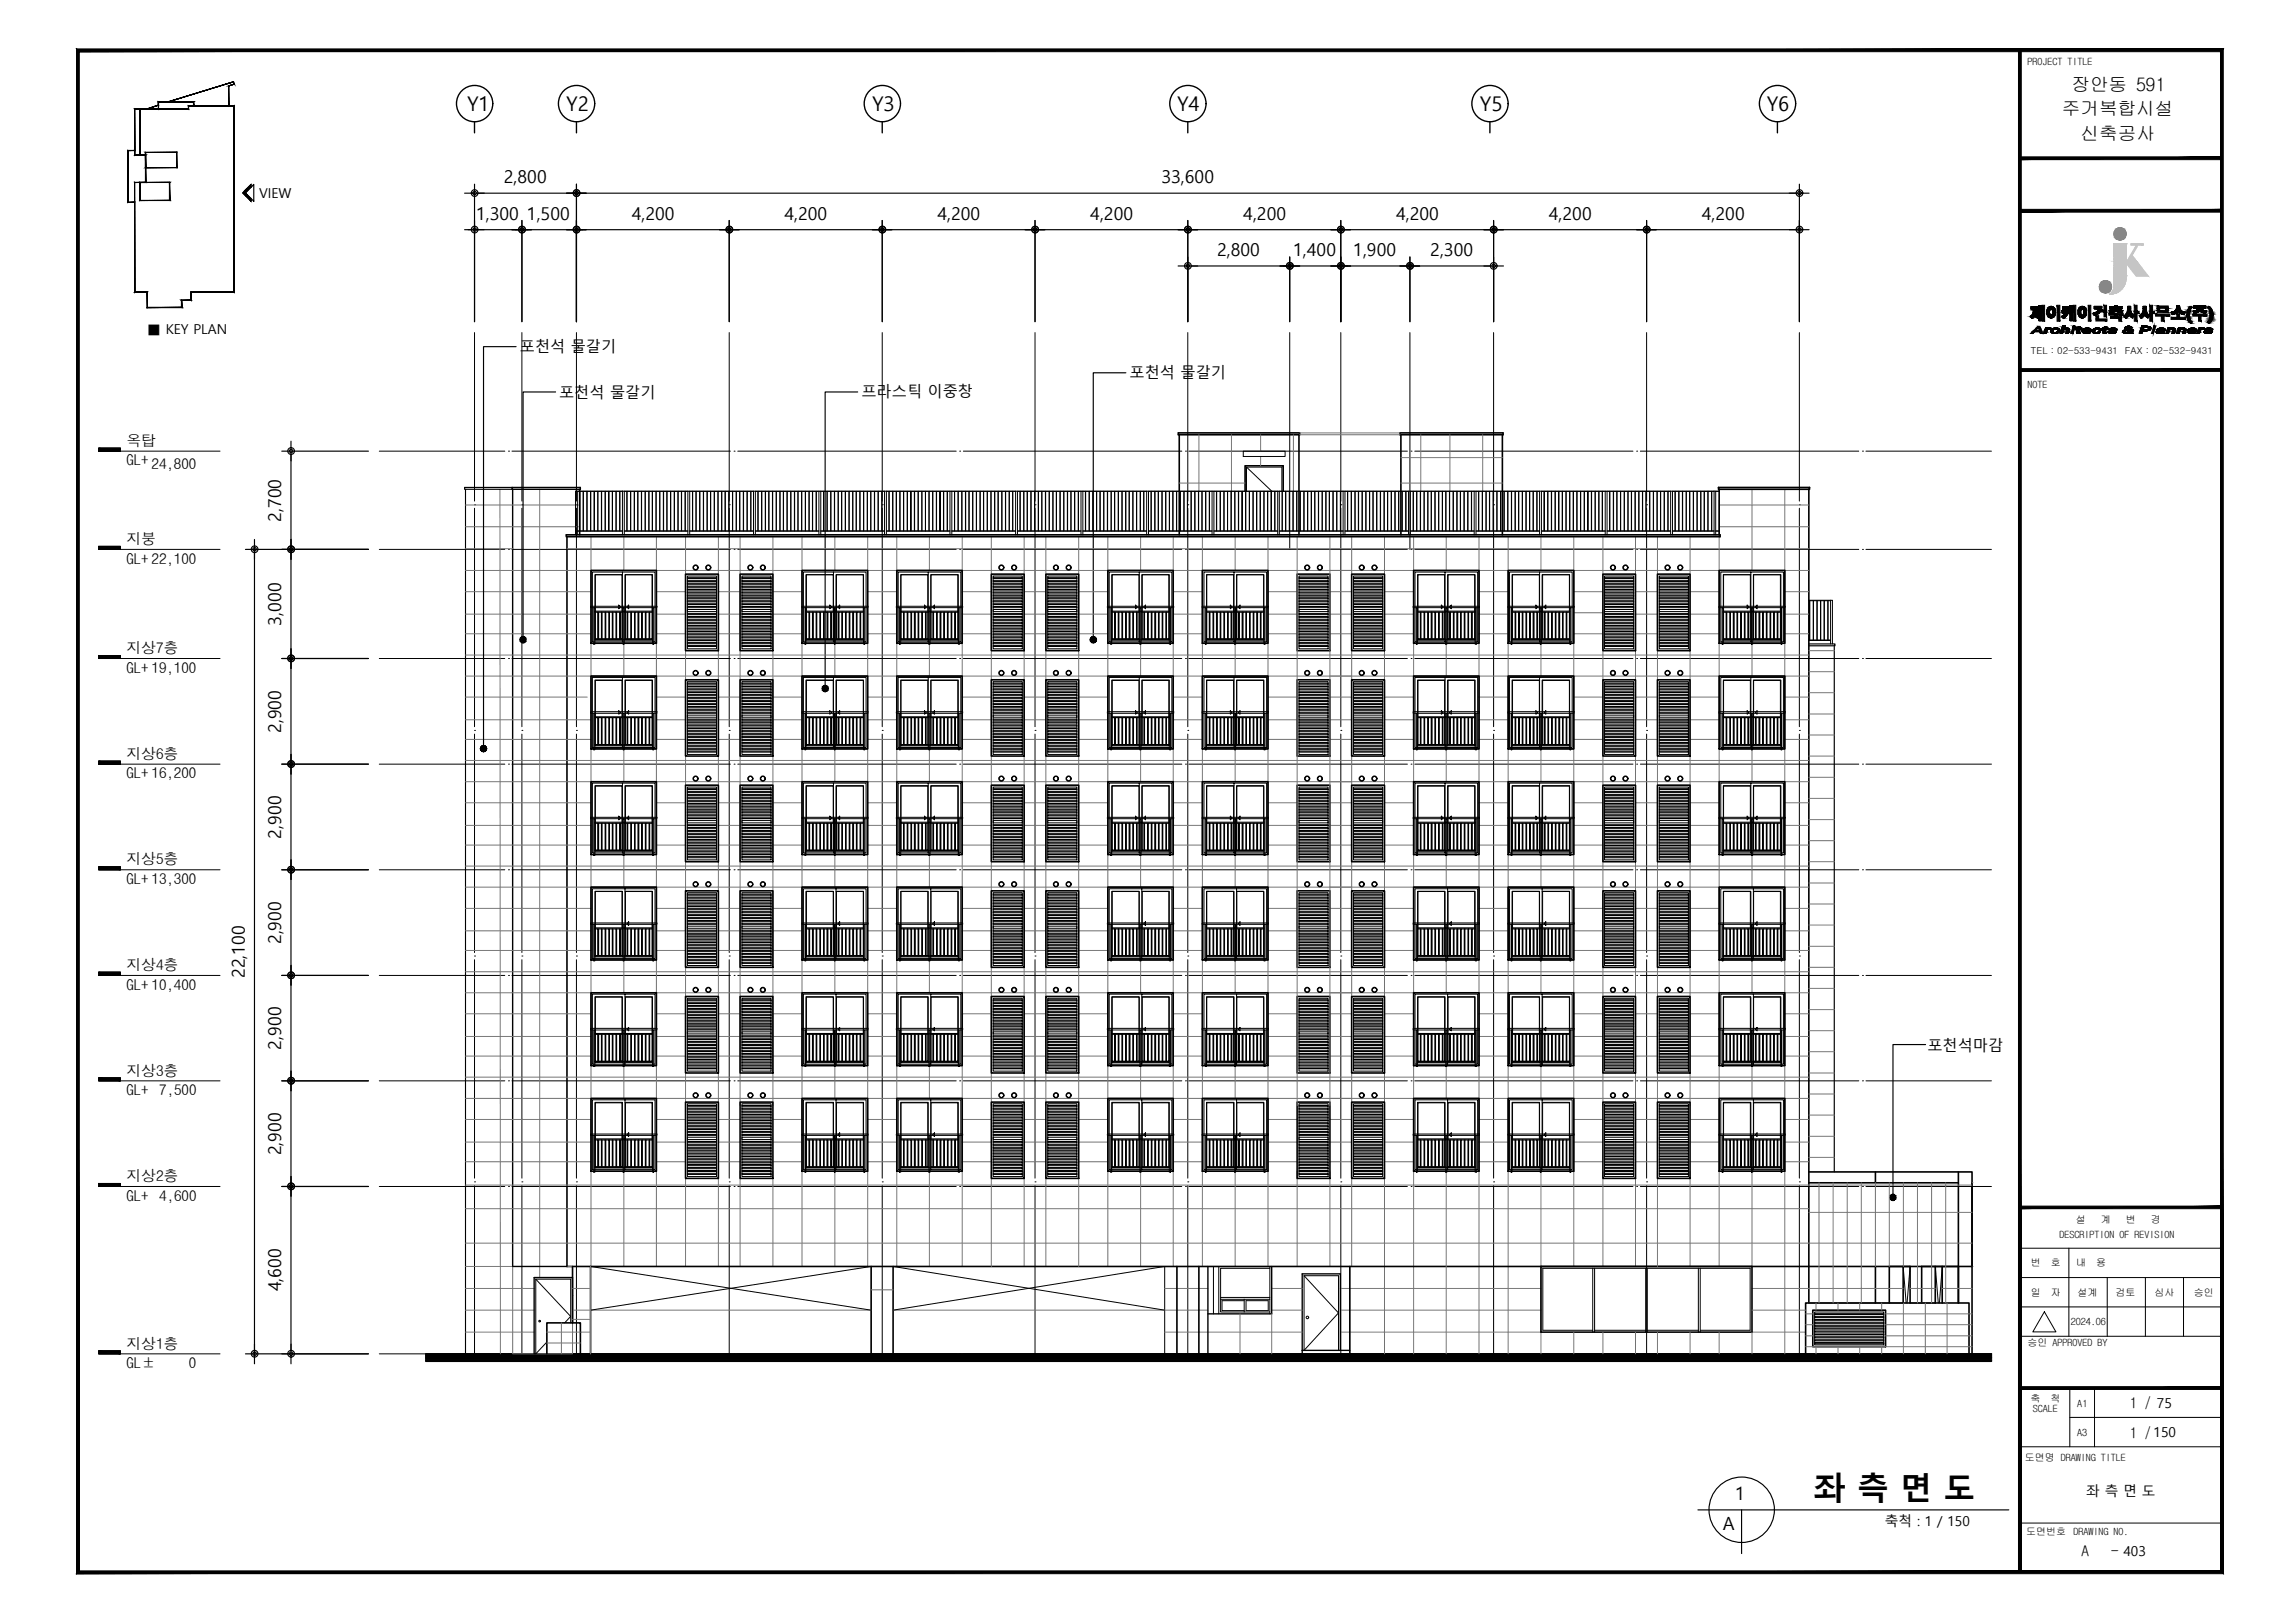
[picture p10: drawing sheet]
<svg xmlns="http://www.w3.org/2000/svg" width="420mm" height="297mm" viewBox="0 0 420 297" stroke-linecap="round" stroke-linejoin="round" font-family="sans-serif">
<defs><g id="words">
<text font-size="5.8" x="332.2" y="274.6">좌 측 면 도</text>
<g font-size="3.7">
<text x="85.6" y="20.3">Y1</text>
<text x="103.7" y="20.3">Y2</text>
<text x="159.7" y="20.3">Y3</text>
<text x="215.6" y="20.3">Y4</text>
<text x="271.1" y="20.3">Y5</text>
<text x="323.6" y="20.3">Y6</text>
</g>
<g font-size="3.4">
<text x="379.4" y="16.7">장안동 591</text>
<text x="377.7" y="21.1">주거복합시설</text>
<text x="381.1" y="25.6">신축공사</text>
</g>
<g font-size="3.3">
<text x="317.8" y="274.6">1</text>
<text x="315.6" y="280.2">A</text>
</g>
<g font-size="3.2">
<text x="92.3" y="33.6">2,800</text>
<text x="212.7" y="33.6">33,600</text>
<text x="87.2" y="40.3">1,300</text>
<text x="96.5" y="40.3">1,500</text>
<text x="115.7" y="40.3">4,200</text>
<text x="143.7" y="40.3">4,200</text>
<text x="171.7" y="40.3">4,200</text>
<text x="199.7" y="40.3">4,200</text>
<text x="227.7" y="40.3">4,200</text>
<text x="255.7" y="40.3">4,200</text>
<text x="283.7" y="40.3">4,200</text>
<text x="311.7" y="40.3">4,200</text>
<text x="222.9" y="46.9">2,800</text>
<text x="236.9" y="46.9">1,400</text>
<text x="247.9" y="46.9">1,900</text>
<text x="262" y="46.9">2,300</text>
<text x="51.5" y="95.6" transform="rotate(-90 51.5 95.6)">2,700</text>
<text x="51.5" y="114.6" transform="rotate(-90 51.5 114.6)">3,000</text>
<text x="51.5" y="134.2" transform="rotate(-90 51.5 134.2)">2,900</text>
<text x="51.5" y="153.6" transform="rotate(-90 51.5 153.6)">2,900</text>
<text x="51.5" y="172.9" transform="rotate(-90 51.5 172.9)">2,900</text>
<text x="44.8" y="179.1" transform="rotate(-90 44.8 179.1)">22,100</text>
<text x="51.5" y="192.2" transform="rotate(-90 51.5 192.2)">2,900</text>
<text x="51.5" y="211.6" transform="rotate(-90 51.5 211.6)">2,900</text>
<text x="51.5" y="236.5" transform="rotate(-90 51.5 236.5)">4,600</text>
</g>
<g font-size="2.8">
<text x="95.2" y="64.5">포천석 물갈기</text>
<text x="206.9" y="69.3">포천석 물갈기</text>
<text x="102.4" y="72.8">포천석 물갈기</text>
<text x="157.8" y="72.8">프라스틱 이중창</text>
<text x="353" y="192.4">포천석마감</text>
</g>
<g font-size="2.7">
<text x="23.2" y="81.6">옥탑</text>
<text x="23.2" y="85.2">GL+ 24,800</text>
<text x="23.2" y="99.6">지붕</text>
<text x="23.2" y="103.2">GL+ 22,100</text>
<text x="23.2" y="119.6">지상7층</text>
<text x="23.2" y="123.2">GL+ 19,100</text>
<text x="23.2" y="142.6">GL+ 16,200</text>
<text x="23.2" y="139">지상6층</text>
<text x="23.2" y="161.9">GL+ 13,300</text>
<text x="23.2" y="158.3">지상5층</text>
<text x="23.2" y="177.7">지상4층</text>
<text x="23.2" y="181.2">GL+ 10,400</text>
<text x="23.2" y="197">지상3층</text>
<text x="23.2" y="200.6">GL+</text>
<text x="29.2" y="200.6">7,500</text>
<text x="23.2" y="219.9">GL+</text>
<text x="23.2" y="216.3">지상2층</text>
<text x="29.2" y="219.9">4,600</text>
<text x="23.2" y="250.6">GL±</text>
<text x="23.2" y="247">지상1층</text>
<text x="34.6" y="250.6">0</text>
<text x="390" y="257.9">1 / 75</text>
<text x="390" y="263.3">1 /150</text>
<text x="381.3" y="285">A</text>
<text x="386.7" y="285">- 403</text>
</g>
<g font-size="2.5">
<text x="47.5" y="36.3">VIEW</text>
<text x="27" y="61.2">■ KEY PLAN</text>
<text x="382.1" y="274">좌 측 면 도</text>
<text x="345.2" y="279.5">축척 : 1 / 150</text>
</g>
<g font-size="1.8">
<text x="371.3" y="11.9">PROJECT TITLE</text>
<text x="371.3" y="71">NOTE</text>
<text x="377.2" y="226.8">DESCRIPTION OF REVISION</text>
<text x="380.2" y="224">설</text>
<text x="384.8" y="224">계</text>
<text x="389.4" y="224">변</text>
<text x="393.9" y="224">경</text>
<text x="371.9" y="231.9">번</text>
<text x="375.6" y="231.9">호</text>
<text x="380.2" y="231.9">내</text>
<text x="383.9" y="231.9">용</text>
<text x="371.9" y="237.3">일</text>
<text x="375.6" y="237.3">자</text>
<text x="380.5" y="237.3">설계</text>
<text x="387.5" y="237.3">검토</text>
<text x="394.6" y="237.3">심사</text>
<text x="401.8" y="237.3">승인</text>
<text x="379.3" y="242.6">2024.06</text>
<text x="371.3" y="246.5">승인 APPROVED BY</text>
<text x="371.9" y="256.8">축</text>
<text x="375.6" y="256.8">척</text>
<text x="380.4" y="257.6">A1</text>
<text x="372.3" y="258.5">SCALE</text>
<text x="380.4" y="263">A3</text>
<text x="370.9" y="267.5">도면명 DRAWING TITLE</text>
<text x="371.1" y="281.1">도면번호</text>
<text x="379.8" y="281.1">DRAWING NO.</text>
</g>
<g font-size="1.7">
<text x="372" y="64.8">TEL : 02-533-9431</text>
<text x="389.2" y="64.8">FAX : 02-532-9431</text>
</g>
</g></defs>
<!-- layer: SYM -->
<g fill="#000" stroke="#000" stroke-width=".18">
<path d="M45 34.8v1l-.6-.5z"/>
<path d="M45 35.3l1 1.6-1-1.1zM45 35.3l1 1.6v-.5z"/>
<path d="M45 34.8l1-.5-1 1zM45 34.8l1-.5v-.5z"/>
</g>
<path d="M46 34.3v-.5l-1.6 1.5 1.6 1.6v-.5M46.5 33.8v3.1l-1.5-1.6z" fill="none" stroke="#000" stroke-width=".21"/>
<!-- layer: CEN -->
<g fill="none" stroke="#000" stroke-width=".18">
<path d="M86.9 60.9v30.9M95.6 60.9v30.9M105.6 60.9v30.9M133.6 60.9v30.9M161.6 60.9v30.9M189.6 60.9v30.9M217.6 60.9v30.9M236.2 60.9v39.7M245.6 60.9v30.9M258.2 60.9v39.7M273.6 60.9v30.9M301.6 60.9v30.9"/>
<path d="M329.6 60.9v30.9M69.5 82.6h23M86.9 92.4h.1M86.9 93.1v40M93.1 82.6h.1M93.8 82.6h40M95.6 92.4h.1M95.6 93.1v40M105.6 92.4h.1M105.6 93.1v40M133.6 92.4h.1M133.6 93.1v40"/>
<path d="M134.5 82.6h.1M135.1 82.6h40M161.6 92.4h.1M161.6 93.1v40M175.8 82.6h.1M176.4 82.6h40.1M189.6 92.4h.1M189.6 93.1v40M217.1 82.6h.1M217.6 92.4h.1M217.6 93.1v40M217.8 82.6h40"/>
<path d="M245.6 92.4h.1M245.6 93.1v40M258.4 82.6h.1M259.1 82.6h40M273.6 92.4h.1M273.6 93.1v40M299.8 82.6h.1M300.4 82.6h40M301.6 92.4h.1M301.6 93.1v40M329.6 92.4h.1M329.6 93.1v40"/>
<path d="M341.1 82.6h.1M341.8 82.6h22.9M69.5 100.6h23M93.1 100.6h.1M93.8 100.6h40M134.5 100.6h.1M135.1 100.6h40M175.8 100.6h.1M176.4 100.6h40.1M217.1 100.6h.1M217.8 100.6h40M258.4 100.6h.1"/>
<path d="M259.1 100.6h40M299.8 100.6h.1M300.4 100.6h40M341.1 100.6h.1M341.8 100.6h22.9M69.5 139.9h23M69.5 120.6h23M86.9 133.8h.1M86.9 134.4v40M93.1 139.9h.1M93.1 120.6h.1M93.8 139.9h40"/>
<path d="M93.8 120.6h40M95.6 133.8h.1M95.6 134.4v40M105.6 133.8h.1M105.6 134.4v40M133.6 133.8h.1M133.6 134.4v40M134.5 139.9h.1M134.5 120.6h.1M135.1 139.9h40M135.1 120.6h40M161.6 133.8h.1"/>
<path d="M161.6 134.4v40M175.8 139.9h.1M175.8 120.6h.1M176.4 139.9h40.1M176.4 120.6h40.1M189.6 133.8h.1M189.6 134.4v40M217.1 139.9h.1M217.1 120.6h.1M217.6 133.8h.1M217.6 134.4v40M217.8 139.9h40"/>
<path d="M217.8 120.6h40M245.6 133.8h.1M245.6 134.4v40M258.4 139.9h.1M258.4 120.6h.1M259.1 139.9h40M259.1 120.6h40M273.6 133.8h.1M273.6 134.4v40M299.8 139.9h.1M299.8 120.6h.1M300.4 139.9h40"/>
<path d="M300.4 120.6h40M301.6 133.8h.1M301.6 134.4v40M329.6 133.8h.1M329.6 134.4v40M341.1 139.9h.1M341.1 120.6h.1M341.8 139.9h22.9M341.8 120.6h22.9M69.5 159.3h23M93.1 159.3h.1M93.8 159.3h40"/>
<path d="M134.5 159.3h.1M135.1 159.3h40M175.8 159.3h.1M176.4 159.3h40.1M217.1 159.3h.1M217.8 159.3h40M258.4 159.3h.1M259.1 159.3h40M299.8 159.3h.1M300.4 159.3h40M341.1 159.3h.1M341.8 159.3h22.9"/>
<path d="M69.5 178.6h23M86.9 175.1h.1M86.9 175.8v40M93.1 178.6h.1M93.8 178.6h40M95.6 175.1h.1M95.6 175.8v40M105.6 175.1h.1M105.6 175.8v40M133.6 175.1h.1M133.6 175.8v40M134.5 178.6h.1"/>
<path d="M135.1 178.6h40M161.6 175.1h.1M161.6 175.8v40M175.8 178.6h.1M176.4 178.6h40.1M189.6 175.1h.1M189.6 175.8v40M217.1 178.6h.1M217.6 175.1h.1M217.6 175.8v40M217.8 178.6h40M245.6 175.1h.1"/>
<path d="M245.6 175.8v40M258.4 178.6h.1M259.1 178.6h40M273.6 175.1h.1M273.6 175.8v40M299.8 178.6h.1M300.4 178.6h40M301.6 175.1h.1M301.6 175.8v40M329.6 175.1h.1M329.6 175.8v40M341.1 178.6h.1"/>
<path d="M341.8 178.6h22.9M69.5 197.9h23M93.1 197.9h.1M93.8 197.9h40M134.5 197.9h.1M135.1 197.9h40M175.8 197.9h.1M176.4 197.9h40.1M217.1 197.9h.1M217.8 197.9h40M258.4 197.9h.1M259.1 197.9h40"/>
<path d="M299.8 197.9h.1M300.4 197.9h40M341.1 197.9h.1M341.8 197.9h22.9M69.5 217.3h23M86.9 216.4h.1M86.9 217.1v30.8M93.1 217.3h.1M93.8 217.3h40M95.6 216.4h.1M95.6 217.1v30.8M105.6 216.4h.1"/>
<path d="M105.6 217.1v30.8M133.6 216.4h.1M133.6 217.1v30.8M134.5 217.3h.1M135.1 217.3h40M161.6 216.4h.1M161.6 217.1v30.8M175.8 217.3h.1M176.4 217.3h40.1M189.6 216.4h.1M189.6 217.1v30.8M217.1 217.3h.1"/>
<path d="M217.6 216.4h.1M217.6 217.1v30.8M217.8 217.3h40M245.6 216.4h.1M245.6 217.1v30.8M258.4 217.3h.1M259.1 217.3h40M273.6 216.4h.1M273.6 217.1v30.8M299.8 217.3h.1M300.4 217.3h40M301.6 216.4h.1"/>
<path d="M301.6 217.1v30.8M329.6 216.4h.1M329.6 217.1v30.8M341.1 217.3h.1M341.8 217.3h22.9M69.5 247.9h23M93.1 247.9h.1M93.8 247.9h40M134.5 247.9h.1M135.1 247.9h40M175.8 247.9h.1M176.4 247.9h40.1"/>
<path d="M217.1 247.9h.1M217.8 247.9h40M258.4 247.9h.1M259.1 247.9h40M299.8 247.9h.1M300.4 247.9h40M341.1 247.9h.1M341.8 247.9h22.9"/>
</g>
<!-- layer: CON -->
<g fill="none" stroke="#000" stroke-width=".3">
<path d="M215.8 79.3h22.2v.3h-22.2zM216 79.6v18.3M237.9 79.6v18.3M256.4 79.3h18.9v.3h-18.9zM256.6 79.6v18.3M275.2 79.6v18.3M103.7 97.9h211.3v.4h-211.3zM103.8 98.3v133.6h257.4v-15.3M106.2 89.6v8.3M314.7 89.3h16.7v.3h-16.7zM314.9 89.6v8.3M331.3 89.6v149"/>
<path d="M331.3 214.6h29.9v33.3M331.3 216.6h27.4M343.5 214.6v2M358.7 214.6v24M104.9 231.9v10.4M108.2 231.9v16M159.6 231.9v16M163.6 231.9v16M215.6 231.9v16M219.6 231.9v16M247.2 231.9v16M343.5 231.9v6.7"/>
<path d="M346 231.9v6.7M348.6 231.9v6.7M349.8 231.9v6.7M352 231.9v6.7M354.5 231.9v6.7M355.7 231.9v6.7M100.2 247.9v-5.6h6.1v5.6M282.2 244h38.7M330.7 247.9v-9.3h29.9v9.3"/>
</g>
<!-- layer: ELE2 -->
<g fill="none" stroke="#000" stroke-width=".25">
<path d="M93.8 89.3h12.5v.3h-12.5zM93.9 89.6v142.3h9.9M221.2 231.9v16M232.9 231.9v8.7h-11.7M104.9 242.3v-8.3h-7.1v13.9M238.5 247.3h8.7M245.5 247.3v-14h-7v14.6"/>
<circle cx="127.4" cy="103.9" r=".44"/>
<circle cx="129.7" cy="103.9" r=".44"/>
<circle cx="137.4" cy="103.9" r=".44"/>
<circle cx="139.7" cy="103.9" r=".44"/>
<circle cx="183.4" cy="103.9" r=".44"/>
<circle cx="185.7" cy="103.9" r=".44"/>
<circle cx="193.4" cy="103.9" r=".44"/>
<circle cx="195.7" cy="103.9" r=".44"/>
<circle cx="239.4" cy="103.9" r=".44"/>
<circle cx="241.7" cy="103.9" r=".44"/>
<circle cx="249.4" cy="103.9" r=".44"/>
<circle cx="251.7" cy="103.9" r=".44"/>
<circle cx="295.4" cy="103.9" r=".44"/>
<circle cx="297.7" cy="103.9" r=".44"/>
<circle cx="305.4" cy="103.9" r=".44"/>
<circle cx="307.7" cy="103.9" r=".44"/>
<circle cx="127.4" cy="123.2" r=".44"/>
<circle cx="129.7" cy="123.2" r=".44"/>
<circle cx="137.4" cy="123.2" r=".44"/>
<circle cx="139.7" cy="123.2" r=".44"/>
<circle cx="183.4" cy="123.2" r=".44"/>
<circle cx="185.7" cy="123.2" r=".44"/>
<circle cx="193.4" cy="123.2" r=".44"/>
<circle cx="195.7" cy="123.2" r=".44"/>
<circle cx="239.4" cy="123.2" r=".44"/>
<circle cx="241.7" cy="123.2" r=".44"/>
<circle cx="249.4" cy="123.2" r=".44"/>
<circle cx="251.7" cy="123.2" r=".44"/>
<circle cx="295.4" cy="123.2" r=".44"/>
<circle cx="297.7" cy="123.2" r=".44"/>
<circle cx="305.4" cy="123.2" r=".44"/>
<circle cx="307.7" cy="123.2" r=".44"/>
<circle cx="127.4" cy="142.6" r=".44"/>
<circle cx="129.7" cy="142.6" r=".44"/>
<circle cx="137.4" cy="142.6" r=".44"/>
<circle cx="139.7" cy="142.6" r=".44"/>
<circle cx="183.4" cy="142.6" r=".44"/>
<circle cx="185.7" cy="142.6" r=".44"/>
<circle cx="193.4" cy="142.6" r=".44"/>
<circle cx="195.7" cy="142.6" r=".44"/>
<circle cx="239.4" cy="142.6" r=".44"/>
<circle cx="241.7" cy="142.6" r=".44"/>
<circle cx="249.4" cy="142.6" r=".44"/>
<circle cx="251.7" cy="142.6" r=".44"/>
<circle cx="295.4" cy="142.6" r=".44"/>
<circle cx="297.7" cy="142.6" r=".44"/>
<circle cx="305.4" cy="142.6" r=".44"/>
<circle cx="307.7" cy="142.6" r=".44"/>
<circle cx="127.4" cy="161.9" r=".44"/>
<circle cx="129.7" cy="161.9" r=".44"/>
<circle cx="137.4" cy="161.9" r=".44"/>
<circle cx="139.7" cy="161.9" r=".44"/>
<circle cx="183.4" cy="161.9" r=".44"/>
<circle cx="185.7" cy="161.9" r=".44"/>
<circle cx="193.4" cy="161.9" r=".44"/>
<circle cx="195.7" cy="161.9" r=".44"/>
<circle cx="239.4" cy="161.9" r=".44"/>
<circle cx="241.7" cy="161.9" r=".44"/>
<circle cx="249.4" cy="161.9" r=".44"/>
<circle cx="251.7" cy="161.9" r=".44"/>
<circle cx="295.4" cy="161.9" r=".44"/>
<circle cx="297.7" cy="161.9" r=".44"/>
<circle cx="305.4" cy="161.9" r=".44"/>
<circle cx="307.7" cy="161.9" r=".44"/>
<circle cx="127.4" cy="181.3" r=".44"/>
<circle cx="129.7" cy="181.3" r=".44"/>
<circle cx="137.4" cy="181.3" r=".44"/>
<circle cx="139.7" cy="181.3" r=".44"/>
<circle cx="183.4" cy="181.3" r=".44"/>
<circle cx="185.7" cy="181.3" r=".44"/>
<circle cx="193.4" cy="181.3" r=".44"/>
<circle cx="195.7" cy="181.3" r=".44"/>
<circle cx="239.4" cy="181.3" r=".44"/>
<circle cx="241.7" cy="181.3" r=".44"/>
<circle cx="249.4" cy="181.3" r=".44"/>
<circle cx="251.7" cy="181.3" r=".44"/>
<circle cx="295.4" cy="181.3" r=".44"/>
<circle cx="297.7" cy="181.3" r=".44"/>
<circle cx="305.4" cy="181.3" r=".44"/>
<circle cx="307.7" cy="181.3" r=".44"/>
<circle cx="127.4" cy="200.6" r=".44"/>
<circle cx="129.7" cy="200.6" r=".44"/>
<circle cx="137.4" cy="200.6" r=".44"/>
<circle cx="139.7" cy="200.6" r=".44"/>
<circle cx="183.4" cy="200.6" r=".44"/>
<circle cx="185.7" cy="200.6" r=".44"/>
<circle cx="193.4" cy="200.6" r=".44"/>
<circle cx="195.7" cy="200.6" r=".44"/>
<circle cx="239.4" cy="200.6" r=".44"/>
<circle cx="241.7" cy="200.6" r=".44"/>
<circle cx="249.4" cy="200.6" r=".44"/>
<circle cx="251.7" cy="200.6" r=".44"/>
<circle cx="295.4" cy="200.6" r=".44"/>
<circle cx="297.7" cy="200.6" r=".44"/>
<circle cx="305.4" cy="200.6" r=".44"/>
<circle cx="307.7" cy="200.6" r=".44"/>
</g>
<!-- layer: text2 -->
<path d="M85.3 89.6v158.3M93.8 89.3h-8.7v.3h8.7M331.3 117.9h4.8v.4h-4.8M336 118.3v96.3" fill="none" stroke="#000" stroke-width=".21"/>
<!-- layer: WID -->
<path d="M228 89.9v-4.6h7v4.6M228.3 85.5l4.6 4.4M228.3 85.5h6.5v4.4M228.3 85.5v4.4" fill="none" stroke="#000" stroke-width=".18"/>
<!-- layer: WAL -->
<path d="M228 89.9v-4.6h7v4.6" fill="none" stroke="#000" stroke-width=".25"/>
<g fill="none" stroke="#86898d" stroke-width=".25">
<circle cx="385.6" cy="52.5" r="1.09"/>
<circle cx="388.3" cy="42.8" r="1.09"/>
</g>
<g fill="#86898d" stroke="#86898d" stroke-width=".18">
<path d="M385.5 51.4h.2z"/>
<path d="M385.4 53.6h.5z"/>
<path d="M388.2 41.7h.2z"/>
<path d="M388.1 43.9h.4z"/>
<path d="M385.5 51.4l.4 .1zM385.4 51.5h.5z"/>
<path d="M385.4 51.5h.6zM385.3 51.5h.7z"/>
<path d="M385.3 51.5h.7zM385.2 51.5h.8z"/>
<path d="M385.2 51.5h1zM385.1 51.5h1.1z"/>
<path d="M385.1 51.5l1.1 .1zM385 51.6h1.2z"/>
<path d="M385 51.6l1.3 .1zM384.9 51.7h1.4z"/>
<path d="M384.9 51.7l1.5 .1zM384.9 51.7l1.5 .1h-1.5z"/>
<path d="M384.9 51.8h1.6zM384.9 51.8h1.6h-1.7z"/>
<path d="M384.8 51.8l1.7 .1zM384.8 51.8l1.7 .1h-1.8z"/>
<path d="M384.7 51.9l1.9 .1zM384.7 51.9l1.9 .1h-1.9z"/>
<path d="M384.7 52l1.9 .1zM384.7 52l1.9 .1h-2z"/>
<path d="M384.6 52.1l2.1 .1zM384.6 52.1l2.1 .1z"/>
<path d="M384.6 52.2l2.1 .1v-.1zM384.6 52.2l2.1 .1h-2.1z"/>
<path d="M384.6 52.3l2.1 .1zM384.6 52.3l2.1 .1z"/>
<path d="M384.6 52.4l2.1 .1v-.1zM384.6 52.4l2.1 .1h-2.2z"/>
<path d="M384.5 52.5l2.2 .1v-.1zM384.5 52.5l2.2 .1h-2.1z"/>
<path d="M384.6 52.6l2.1 .1zM384.6 52.6l2.1 .1z"/>
<path d="M384.6 52.7l2.1 .2v-.2zM384.6 52.7l2.1 .2h-2.1z"/>
<path d="M384.6 52.9h2.1zM384.6 52.9h2z"/>
<path d="M384.6 52.9h2zM384.6 52.9l2 .1z"/>
<path d="M384.7 53l1.8 .2 .1-.2zM384.7 53l1.8 .2h-1.8z"/>
<path d="M384.7 53.2h1.8zM384.7 53.2h1.8z"/>
<path d="M384.8 53.2h1.7zM384.8 53.2l1.6 .1z"/>
<path d="M384.9 53.3h1.5zM384.9 53.3l1.4 .1z"/>
<path d="M384.9 53.4h1.4zM384.9 53.4l1.3 .1z"/>
<path d="M385 53.5h1.2zM385 53.5h1.2z"/>
<path d="M385.1 53.5h1.1zM385.1 53.5h.9z"/>
<path d="M385.2 53.5h.8zM385.2 53.5l.8 .1z"/>
<path d="M385.3 53.6h.7zM385.3 53.6h.6z"/>
<path d="M385.4 53.6h.3zM385.5 53.6h.2z"/>
<path d="M388.2 41.7l.3 .1zM388.1 41.8h.4z"/>
<path d="M388.1 41.8h.5zM388 41.8h.6z"/>
<path d="M388 41.8h.7zM387.9 41.8h.8z"/>
<path d="M387.9 41.8l.9 .1zM387.8 41.9h1z"/>
<path d="M387.8 41.9h1.1zM387.8 41.9h1.1h-1.2z"/>
<path d="M387.7 41.9l1.3 .1zM387.6 42h1.4z"/>
<path d="M387.6 42l1.5 .1zM387.5 42.1h1.6z"/>
<path d="M387.5 42.1h1.6zM387.5 42.1h1.6h-1.7z"/>
<path d="M387.4 42.1l1.8 .1zM387.4 42.1l1.8 .1h-1.8z"/>
<path d="M387.4 42.2l1.9 .1zM387.4 42.2l1.9 .1h-2z"/>
<path d="M387.3 42.3l2 .1zM387.3 42.4h2z"/>
<path d="M387.3 42.4l2 .1zM387.3 42.4l2 .1z"/>
<path d="M387.3 42.5l2.1 .1-.1-.1zM387.3 42.5l2.1 .1h-2.2z"/>
<path d="M387.2 42.6l2.2 .1zM387.2 42.6l2.2 .1z"/>
<path d="M387.2 42.7l2.2 .1v-.1zM387.2 42.7l2.2 .1h-2.2z"/>
<path d="M387.2 42.8l2.2 .2v-.2zM387.2 42.8l2.2 .2h-2.2z"/>
<path d="M387.2 43h2.2zM387.2 43h2.2z"/>
<path d="M387.2 43l2.1 .2 .1-.2zM387.2 43l2.1 .2h-2z"/>
<path d="M387.3 43.2h2zM387.3 43.2l2 .1z"/>
<path d="M387.3 43.3h2zM387.3 43.3h2z"/>
<path d="M387.3 43.3l1.9 .2 .1-.2zM387.3 43.3l1.9 .2h-1.8z"/>
<path d="M387.4 43.5h1.8zM387.4 43.5h1.7z"/>
<path d="M387.4 43.5h1.7zM387.4 43.5l1.7 .1z"/>
<path d="M387.5 43.6h1.6zM387.5 43.6l1.5 .1z"/>
<path d="M387.6 43.7h1.4zM387.6 43.7l1.3 .1z"/>
<path d="M387.7 43.8h1.2zM387.7 43.8h1.1z"/>
<path d="M387.8 43.8h1zM387.8 43.8h.9z"/>
<path d="M387.9 43.8h.8zM387.9 43.8l.7 .1z"/>
<path d="M388 43.9h.6zM388 43.9h.5z"/>
<path d="M388.1 43.9h.3zM388.2 43.9h.2z"/>
</g>
<path d="M387.2 44.6h.1M387.2 44.6v7.7a1.58 1.58 0 0 1-.7 1.6 3.1 3.1 0 0 0 2.9-3.4M387.2 44.6h2.2M389.4 50.5h.1M389.4 44.6v5.9M389.4 44.6h.1M390.3 44.6h2.3v.3h-1l-1.1 1.9 2.9 3.7h-2.2l-1.8-2.3 1.9-3.3h-1z" fill="none" stroke="#c7c8ca" stroke-width=".25"/>
<g fill="#c7c8ca" stroke="#c7c8ca" stroke-width=".18">
<path d="M386.5 53.9h.1z"/>
<path d="M390.3 44.6l2.3 .3v-.3zM390.3 44.6l2.3 .3h-2.3z"/>
<path d="M391.3 44.9l-.8 1.9 1.1-1.9zM391.3 44.9l-.8 1.9h-.3z"/>
<path d="M390.2 46.8l1.3 1.3-1-1.3zM390.2 46.8l1.3 1.3h-2.1z"/>
<path d="M389.4 48.1l2.2 .1zM389.4 48.1l2.2 .1z"/>
<path d="M389.4 48.2l4 2.3-1.8-2.3zM389.4 48.2l4 2.3h-2.2z"/>
<path d="M387.2 44.6h2.2zM387.2 44.6h2.2zM387.2 44.6h2.2zM387.2 44.6h2.2zM387.2 44.6h2.2zM387.2 44.6h2.2zM387.2 44.6h2.2zM387.2 44.6h2.2zM387.2 44.6h2.2zM387.2 44.6h2.2z"/>
<path d="M387.2 44.6l2.2 .1zM387.2 44.6l2.2 .1zM387.2 44.7h2.2zM387.2 44.7h2.2zM387.2 44.7h2.2zM387.2 44.7h2.2zM387.2 44.7h2.2zM387.2 44.7h2.2z"/>
<path d="M387.2 44.7h2.2zM387.2 44.7h2.2zM387.2 44.7h2.2zM387.2 44.7h2.2z"/>
<path d="M387.2 44.7l2.2 .1zM387.2 44.7l2.2 .1zM387.2 44.8h2.2zM387.2 44.8h2.2z"/>
<path d="M387.2 44.8h2.2zM387.2 44.8h2.2zM387.2 44.8h2.2zM387.2 44.8h2.2z"/>
<path d="M387.2 44.8l2.2 .1zM387.2 44.8l2.2 .1z"/>
<path d="M387.2 44.9h2.2zM387.2 44.9h2.2z"/>
<path d="M387.2 44.9h2.2zM387.2 44.9h2.2zM387.2 44.9h2.2zM387.2 44.9h2.2z"/>
<path d="M387.2 44.9l2.2 .1zM387.2 44.9l2.2 .1z"/>
<path d="M387.2 45h2.2zM387.2 45h2.2zM387.2 45h2.2zM387.2 45h2.2z"/>
<path d="M387.2 45l2.2 .1zM387.2 45l2.2 .1zM387.2 45.1h2.2zM387.2 45.1h2.2z"/>
<path d="M387.2 45.1l2.2 .1zM387.2 45.1l2.2 .1z"/>
<path d="M387.2 45.2l2.2 .1zM387.2 45.2l2.2 .1zM387.2 45.3h2.2zM387.2 45.3h2.2z"/>
<path d="M387.2 45.3l2.2 .1v-.1zM387.2 45.3l2.2 .1h-2.2zM387.2 45.4h2.2zM387.2 45.4h2.2z"/>
<path d="M387.2 45.4l2.2 .1zM387.2 45.4l2.2 .1z"/>
<path d="M387.2 45.5l2.2 .1v-.1zM387.2 45.5l2.2 .1h-2.2zM387.2 45.6h2.2zM387.2 45.6h2.2z"/>
<path d="M387.2 45.6l2.2 .1zM387.2 45.6l2.2 .1z"/>
<path d="M387.2 45.7l2.2 .1zM387.2 45.7l2.2 .1z"/>
<path d="M387.2 45.8h2.2zM387.2 45.8h2.2z"/>
<path d="M387.2 45.8l2.2 .2v-.2zM387.2 45.8l2.2 .2h-2.2z"/>
<path d="M387.2 46h2.2zM387.2 46h2.2z"/>
<path d="M387.2 46l2.2 .1zM387.2 46l2.2 .1z"/>
<path d="M387.2 46.1l2.2 .1v-.1zM387.2 46.1l2.2 .1h-2.2z"/>
<path d="M387.2 46.2l2.2 .1v-.1zM387.2 46.2l2.2 .1h-2.2z"/>
<path d="M387.2 46.3l2.2 .1zM387.2 46.3l2.2 .1z"/>
<path d="M387.2 46.4l2.2 .2v-.2zM387.2 46.4l2.2 .2h-2.2zM387.2 46.6h2.2zM387.2 46.6h2.2z"/>
<path d="M387.2 46.6l2.2 .3v-.3zM387.2 46.6l2.2 .3h-2.2z"/>
<path d="M387.2 46.9h2.2zM387.2 46.9h2.2z"/>
<path d="M387.2 46.9l2.2 .3v-.3zM387.2 46.9l2.2 .3h-2.2z"/>
<path d="M387.2 47.2l2.2 .2v-.2zM387.2 47.2l2.2 .2h-2.2z"/>
<path d="M387.2 47.4l2.2 .1v-.1zM387.2 47.4l2.2 .1h-2.2z"/>
<path d="M387.2 47.5l2.2 .3v-.3zM387.2 47.5l2.2 .3h-2.2z"/>
<path d="M387.2 47.8l2.2 .1zM387.2 47.8l2.2 .1z"/>
<path d="M387.2 47.9l2.2 .4v-.4zM387.2 47.9l2.2 .4h-2.2z"/>
<path d="M387.2 48.3l2.2 .2v-.2zM387.2 48.3l2.2 .2h-2.2z"/>
<path d="M387.2 48.5l2.2 .3v-.3zM387.2 48.5l2.2 .3h-2.2z"/>
<path d="M387.2 48.8l2.2 .2v-.2zM387.2 48.8l2.2 .2h-2.2z"/>
<path d="M387.2 49l2.2 .1v-.1zM387.2 49l2.2 .1h-2.2z"/>
<path d="M387.2 49.1l2.2 .1zM387.2 49.1l2.2 .1z"/>
<path d="M387.2 49.2l2.2 .2v-.2zM387.2 49.2l2.2 .2h-2.2z"/>
<path d="M387.2 49.4l2.2 .1zM387.2 49.4l2.2 .1z"/>
<path d="M387.2 49.5l2.2 .1v-.1zM387.2 49.5l2.2 .1h-2.2z"/>
<path d="M387.2 49.6l2.2 .2v-.2zM387.2 49.6l2.2 .2h-2.2zM387.2 49.8h2.2zM387.2 49.8h2.2z"/>
<path d="M387.2 49.8l2.2 .1v-.1zM387.2 49.8l2.2 .1h-2.2z"/>
<path d="M387.2 49.9l2.2 .2v-.2zM387.2 49.9l2.2 .2h-2.2z"/>
<path d="M387.2 50.1h2.2zM387.2 50.1h2.2zM387.2 50.1h2.2zM387.2 50.1h2.2z"/>
<path d="M387.2 50.1l2.2 .1zM387.2 50.1l2.2 .1z"/>
<path d="M387.2 50.2h2.2zM387.2 50.2h2.2z"/>
<path d="M387.2 50.2l2.2 .1zM387.2 50.2l2.2 .1z"/>
<path d="M387.2 50.3h2.2zM387.2 50.3h2.2z"/>
<path d="M387.2 50.3l2.2 .1zM387.2 50.3l2.2 .1z"/>
<path d="M387.2 50.4h2.2zM387.2 50.4h2.2zM387.2 50.4h2.2zM387.2 50.4h2.2z"/>
<path d="M387.2 50.4h2.2zM387.2 50.4h2.2zM387.2 50.4h2.2zM387.2 50.4h2.2z"/>
<path d="M387.2 50.4l2.2 .1zM387.2 50.4l2.2 .1zM387.2 50.5h2.2zM387.2 50.5h2.2zM387.2 50.5h2.2zM387.2 50.5h2.2zM387.2 50.5h2.2zM387.2 50.5h2.2zM387.2 50.5h2.2zM387.2 50.5h2.2z"/>
<path d="M387.2 50.5h2.2zM387.2 50.5h2.2z"/>
<path d="M387.2 50.5l2.2 .1zM387.2 50.5l2.2 .1z"/>
<path d="M387.2 50.6l2.2 .1zM387.2 50.6l2.2 .1z"/>
<path d="M387.2 50.7h2.2zM387.2 50.7h2.2z"/>
<path d="M387.2 50.7l2.2 .2v-.2zM387.2 50.7l2.2 .2h-2.2z"/>
<path d="M387.2 50.9l2.2 .1zM387.2 50.9l2.2 .1z"/>
<path d="M387.2 51h2.2zM387.2 51h2.2z"/>
<path d="M387.2 51l2.2 .2v-.2zM387.2 51l2.2 .2h-2.2zM387.2 51.2h2.2zM387.2 51.2h2.2z"/>
<path d="M387.2 51.2l2.1 .1 .1-.1zM387.2 51.2l2.1 .1h-2.1z"/>
<path d="M387.2 51.3l2.1 .1zM387.2 51.3l2.1 .1z"/>
<path d="M387.2 51.4l2.1 .1zM387.2 51.4l2.1 .1z"/>
<path d="M387.2 51.5h2.1zM387.2 51.5h2.1z"/>
<path d="M387.2 51.5h2.1zM387.2 51.5h2.1z"/>
<path d="M387.2 51.5l2.1 .1zM387.2 51.5l2.1 .1z"/>
<path d="M387.2 51.6l2.1 .1zM387.2 51.6l2.1 .1z"/>
<path d="M387.2 51.7h2.1zM387.2 51.7l2.1 .1z"/>
<path d="M387.2 51.8h2.1zM387.2 51.8h2.1z"/>
<path d="M387.2 51.8h2.1zM387.2 51.8l2 .1z"/>
<path d="M387.2 51.9h2zM387.2 51.9h2z"/>
<path d="M387.2 51.9h2zM387.2 51.9l2 .1z"/>
<path d="M387.2 52l2 .1zM387.2 52l2 .1zM387.2 52.1h2zM387.2 52.1h2z"/>
<path d="M387.2 52.1h2zM387.2 52.1h1.9z"/>
<path d="M387.2 52.1h1.9zM387.2 52.1l1.9 .1z"/>
<path d="M387.2 52.2h1.9zM387.2 52.2h1.9z"/>
<path d="M387.2 52.2h1.9zM387.2 52.2l1.8 .1z"/>
<path d="M387.2 52.3h1.8zM387.2 52.3h1.8z"/>
<path d="M387.2 52.3h1.8zM387.2 52.3l1.8 .1z"/>
<path d="M387.2 52.4h1.8zM387.2 52.4h1.8z"/>
<path d="M387.2 52.4h1.8zM387.2 52.4h1.8zM387.2 52.4h1.8zM387.2 52.4h1.8z"/>
<path d="M387.2 52.4h1.8zM387.2 52.4l1.7 .1z"/>
<path d="M387.2 52.5h1.7zM387.2 52.5h1.7zM387.2 52.5h1.7zM387.2 52.5h1.7z"/>
<path d="M387.2 52.5h1.7zM387.2 52.5l1.7 .1zM387.2 52.6h1.7zM387.2 52.6h1.7zM387.2 52.6h1.7zM387.2 52.6h1.7zM387.2 52.6h1.7zM387.2 52.6h1.7zM387.2 52.6h1.7zM387.2 52.6h1.7z"/>
<path d="M387.2 52.6h1.7zM387.2 52.6h1.6zM387.2 52.6h1.6zM387.2 52.6h1.6z"/>
<path d="M387.2 52.6h1.6zM387.2 52.6l1.6 .1z"/>
<path d="M387.2 52.7h1.6zM387.2 52.7l1.5 .1z"/>
<path d="M387.2 52.8h1.5zM387.2 52.8h1.5z"/>
<path d="M387.2 52.8h1.5zM387.2 52.8l1.5 .1zM387.2 52.9h1.5zM387.2 52.9h1.5z"/>
<path d="M387.2 52.9h1.5zM387.2 52.9h1.4h-1.5z"/>
<path d="M387.1 52.9l1.5 .1zM387.1 52.9l1.5 .1z"/>
<path d="M387.1 53h1.5zM387.1 53h1.4z"/>
<path d="M387.1 53h1.4zM387.1 53l1.4 .1zM387.1 53.1h1.4zM387.1 53.1h1.4z"/>
<path d="M387.1 53.1h1.4zM387.1 53.1h1.3z"/>
<path d="M387.1 53.1h1.3zM387.1 53.1l1.3 .1z"/>
<path d="M387.1 53.2h1.2zM387.1 53.2h1.3z"/>
<path d="M387.1 53.2h1.2zM387.1 53.2h1.2z"/>
<path d="M387.1 53.2h1.2zM387 53.2h1.3z"/>
<path d="M387 53.2h1.3zM387 53.2h1.3z"/>
<path d="M387 53.2h1.2zM387 53.2h1.3z"/>
<path d="M387 53.2h1.2zM387 53.2l1.2 .1h-1.2z"/>
<path d="M387 53.3h1.1zM387 53.3h1.2z"/>
<path d="M387 53.3h1.1zM387 53.3l1.1 .1z"/>
<path d="M386.9 53.4h1.2zM386.9 53.4h1.1z"/>
<path d="M386.9 53.4l1.1 .1zM386.9 53.4l1.1 .1z"/>
<path d="M386.9 53.5h1.1zM386.9 53.5h1zM386.8 53.5h1.1zM386.8 53.5h1.1z"/>
<path d="M386.8 53.5h1.1zM386.8 53.5l.9 .1h-.9zM386.8 53.6h.9zM386.8 53.6h.9z"/>
<path d="M386.8 53.6h.9zM386.8 53.6h.8z"/>
<path d="M386.8 53.6h.8zM386.8 53.6l.8 .1z"/>
<path d="M386.7 53.7h.8zM386.7 53.7h.9z"/>
<path d="M386.7 53.7h.8zM386.7 53.7h.7z"/>
<path d="M386.7 53.7h.7zM386.6 53.7h.7z"/>
<path d="M386.6 53.7h.7zM386.6 53.7h.7z"/>
<path d="M386.6 53.7h.7zM386.6 53.7l.5 .1z"/>
<path d="M386.6 53.8h.5zM386.6 53.8h.5z"/>
<path d="M386.6 53.8h.5zM386.5 53.8h.5z"/>
<path d="M386.5 53.8h.5zM386.5 53.8h.4z"/>
<path d="M386.5 53.8h.3zM386.5 53.8h.3zM386.5 53.8h.3zM386.5 53.8h.4z"/>
<path d="M386.5 53.8h.3zM386.5 53.8l.1 .1zM386.5 53.9h.1zM386.5 53.9h.1z"/>
</g>
<g fill="#000" stroke="#000" stroke-width=".18">
<path d="M373 58.2h.3zM375.5 58.2h.3zM375.6 56.1h.2zM377.7 57.3h1.9zM377.8 59.8h.4zM377.8 56.9h1.1zM377.7 57.3h.2zM378 56.9h.9zM378.3 56.9h.6zM378.4 56.9h.5zM379.1 57h.5zM379.8 60h.2z"/>
<path d="M379.8 60h.1zM381.2 58.2h.4zM381.3 56.1h.2zM383.5 57.3h.9zM383.9 57.2h.7zM384.2 56.9h.6zM386.5 56.9h2.1zM386.5 57.3h.1zM386.6 56.9h1.9zM386.7 56.8h1.7zM386.8 56.8h1.5zM386.9 56.8h1.3z"/>
<path d="M388.2 57.2h.5zM388.3 57.2h.4zM388.5 57.3h.1zM389.8 59.8h.1zM391.9 57.8h.7zM392.7 59.9h1.2zM392.9 59.9h1zM393.2 59.9h.7zM397.7 57.3h1zM397.8 57.5h.6zM398.3 57h.6zM401.7 57.1h1z"/>
<path d="M401.9 57.3h.1zM402 56.9h.8zM402.4 56.8h1zM402.5 56.7h.9zM402.9 56.9h.8zM403.4 57.2h.6zM403.7 57.3h.2zM403.8 57.3h.1zM404.8 58.2h.5zM374.5 60.7h.4zM374.9 60.1h.2zM375.4 60.1h.1z"/>
<path d="M376.1 60.1h.9zM376.6 60.3h.5zM376.9 60.7h.2zM377 60.7h.1zM378.4 60.1h.3zM378.5 60.1h.1zM380.3 60.1h1zM380.4 61h.6zM380.5 61h.5zM380.6 61.1h.3zM380.9 60.9h.1zM381.4 60.8h.4z"/>
<path d="M381.7 60.2h1.2zM382 61.1h.3zM382.3 60.9h.6zM383.3 60.5h.4zM383.4 60.9h1.2zM383.5 60.2h1.2zM383.6 60.2h1.1zM383.9 60.1h.5zM384.1 60.1h.1zM384.2 60.3h.6zM384.6 60.7h.1zM385.2 61h.6z"/>
<path d="M385.5 61.1h.1zM385.7 60.9h.1zM387 60.1h.1zM387.1 60.7h.5zM387.1 60.9h.5zM387.2 60.3h.5zM387.3 60.4h.4zM387.4 60.4h.3zM387.6 60.4h.1zM389.1 61h.9zM389.2 60.2h.4zM389.4 61.1h.3z"/>
<path d="M389.8 60.9h.7zM389.9 60.9h.5zM390.5 60.4h.2zM390.6 60.4h.1zM392.5 60.6h.5zM392.6 60.6h.4zM392.7 60.6h.3zM392.9 60.6h.1zM393.3 60.4h.5zM393.4 60.3h.5zM395.1 60.4h.1zM395.2 60.6h1.3z"/>
<path d="M395.3 60.2h1.1zM395.5 60.1h.8zM395.7 60.5h.8zM395.9 60.6h.6zM396 60.3h.5zM396.8 60.9h.4zM396.9 60.6h.4zM397.3 60.1h.2zM397.8 60.1h.3zM397.9 60.3h.5zM398.1 60.4h.3zM399.2 60.1h.2z"/>
<path d="M399.8 60.3h.5zM400.8 60.4h.4zM401.2 60.1h.8zM401.3 61.1h.3zM401.5 60.1h.2zM401.7 60.3h.5zM401.9 60.8h.1zM402.9 60.1h.2zM403 60.1h.1zM403.5 60.1h.1zM404 61h.7zM404.2 60.1h.8z"/>
<path d="M404.3 60.6h.8zM404.4 60.6h.7zM404.5 60.1h.2zM404.6 60.7h.5zM404.9 60.4h.4zM405 60.4h.3z"/>
<path d="M369.7 9.2l.5 278.7v-278.7zM369.7 9.2l.5 278.7h-.5z"/>
<path d="M370 28.7v.5l37-.5zM370 29.2l37-.5v.5z"/>
<path d="M370 38.3v.5l37-.5zM370 38.8l37-.5v.5z"/>
<path d="M371.9 57.9h.6zM371.9 57.9h.6zM371.9 57.9h.6zM371.9 57.9h.6zM371.9 57.9h.6zM371.9 57.9h.6z"/>
<path d="M371.9 57.9h.6zM371.9 57.9h.6z"/>
<path d="M371.9 57.9h.6zM371.9 57.9h.6z"/>
<path d="M372 56.2h1.3zM372 56.2h1.3zM372 56.2h1.3zM372 56.2h1.3zM372 56.2h1.3zM372 56.2h1.3z"/>
<path d="M372 56.2h1.3zM372 56.2h1.3zM372 56.2h1.3zM372 56.2h1.3z"/>
<path d="M372 56.5h1.3zM372 56.5h1.3z"/>
<path d="M372.2 57.6h.5zM372.2 57.6h.5z"/>
<path d="M372.2 57.6h.5zM372.2 57.6h.5z"/>
<path d="M372.2 58.2h.1zM372.2 58.2v.1z"/>
<path d="M372.1 58.2h.2zM372.1 58.2h.3z"/>
<path d="M372.1 58.2h.2zM372.1 58.2h.2z"/>
<path d="M372.1 58.2h.2zM372.1 58.2h.2zM372.2 58.2h.1zM372.2 58.2h.1z"/>
<path d="M372.4 57h.6zM372.4 57h.6z"/>
<path d="M372.1 58.2h.3zM372.1 58.2h.3z"/>
<path d="M372.4 56.6h.5zM372.4 56.6h.5zM372.4 56.6h.5zM372.4 56.6h.5zM372.4 56.6h.5zM372.4 56.6h.5zM372.4 56.6h.5zM372.4 56.6h.5z"/>
<path d="M372.4 56.7h.5zM372.4 56.7h.5zM372.4 56.7h.5zM372.4 56.7h.5z"/>
<path d="M372 58.1h.4zM372 58.1l.4 .1z"/>
<path d="M371.9 58h.6zM371.9 58h.6z"/>
<path d="M371.9 58h.6zM371.9 58h.6zM372 58h.5zM372 58h.5z"/>
<path d="M372 58h.5zM372 58l.4 .1zM372 58.1h.4zM372 58.1h.4z"/>
<path d="M371.9 57.9l.6 .1zM371.9 57.9l.6 .1zM371.9 58h.6zM371.9 58h.6z"/>
<path d="M372 57.9h.6zM372 57.9h.6zM371.9 57.9h.7zM371.9 57.9h.7z"/>
<path d="M371.9 57.9h.7zM371.9 57.9h.6z"/>
<path d="M372.1 57.8h.5zM372 57.9h.6z"/>
<path d="M372.2 57.7h.5zM372.2 57.7l.4 .1h-.5zM372.1 57.8h.5zM372.1 57.8h.5z"/>
<path d="M372.7 57.6h.5zM372.7 57.6h.5z"/>
<path d="M372.2 57.6h.5zM372.2 57.6l.5 .1h-.5z"/>
<path d="M372.8 57.9h.6zM372.8 57.9h.6z"/>
<path d="M372.8 57.9h.6zM372.8 57.9h.6z"/>
<path d="M372.9 57.9h.5zM372.9 57.9h.5z"/>
<path d="M372.9 57.9h.5zM372.9 57.9h.5z"/>
<path d="M372.9 58h.5zM372.9 58h.5z"/>
<path d="M372.4 56.6h.5zM372.4 56.6h.5zM372.4 56.6h.5zM372.4 56.6h.5zM372.4 56.6h.5zM372.4 56.6h.5z"/>
<path d="M372.4 56.6l.5 .1zM372.4 56.6l.5 .1zM372.4 56.7h.5zM372.4 56.7h.5zM372.4 56.7h.5zM372.4 56.7h.5zM372.4 56.7h.5zM372.4 56.7h.5zM372.4 56.7h.5zM372.4 56.7h.5zM372.4 56.7h.5zM372.4 56.7h.5zM372.4 56.7h.5zM372.4 56.7h.5z"/>
<path d="M372.4 56.7h.5zM372.4 56.7h.5z"/>
<path d="M372.4 56.7l.5 .1zM372.4 56.7l.5 .1zM372.4 56.8h.5zM372.4 56.8h.5z"/>
<path d="M372.4 56.8l.6 .1-.1-.1zM372.4 56.8l.6 .1h-.6zM372.4 56.9h.6zM372.4 56.9h.6z"/>
<path d="M372.4 56.9l.6 .1v-.1zM372.4 56.9l.6 .1h-.6z"/>
<path d="M372.4 57l.6 .1zM372.4 57l.6 .1z"/>
<path d="M372.4 57.1h.6zM372.4 57.1h.6z"/>
<path d="M372.4 57.1l.6 .1zM372.4 57.1l.6 .1h-.6z"/>
<path d="M372.4 57.2l.6 .1zM372.4 57.2l.6 .1z"/>
<path d="M372.4 57.3h.6zM372.4 57.3h.6z"/>
<path d="M372.4 57.3h.6zM372.3 57.3h.7z"/>
<path d="M372.3 57.3l.8 .1zM372.3 57.3l.8 .1z"/>
<path d="M372.3 57.4l.8 .1zM372.3 57.4l.8 .1z"/>
<path d="M372.3 57.5h.8zM372.3 57.5h.8z"/>
<path d="M373.1 56.9h.8zM373.1 56.9h.8z"/>
<path d="M373.1 57h.8zM373.1 57h.8z"/>
<path d="M372.3 57.5l.9 .1zM372.3 57.5l.9 .1h-1zM372.2 57.6h1zM372.2 57.6h1z"/>
<path d="M372.7 57.6h.5zM372.7 57.6h.5zM372.7 57.6h.5zM372.7 57.6h.5z"/>
<path d="M372.7 57.6h.5zM372.7 57.6h.5z"/>
<path d="M372.7 57.6l.6 .1zM372.7 57.6l.6 .1z"/>
<path d="M373.1 58.2h.1zM373.1 58.2h.1z"/>
<path d="M373 58.1l.3 .1zM373 58.1l.3 .1zM373 58.2h.3z"/>
<path d="M373.1 58.2h.2zM373.1 58.2h.1z"/>
<path d="M372 56.2h1.3zM372 56.2h1.3zM372 56.2h1.3zM372 56.2h1.3z"/>
<path d="M372 56.2l1.3 .1zM372 56.2l1.3 .1zM372 56.3h1.3zM372 56.3h1.3z"/>
<path d="M372 56.3h1.3zM372 56.3h1.3z"/>
<path d="M372 56.3l1.3 .1zM372 56.3l1.3 .1z"/>
<path d="M372 56.4h1.3zM372 56.4h1.3z"/>
<path d="M372 56.4l1.3 .1zM372 56.4l1.3 .1z"/>
<path d="M372 56.5h1.3zM372 56.5h1.3z"/>
<path d="M372 56.5h1.3zM372 56.5h1.3zM372 56.5h1.3zM372 56.5h1.3zM372 56.5h1.3zM372 56.5h1.3z"/>
<path d="M372 56.5l1.3 .1zM372 56.5l1.3 .1zM372 56.6h1.3zM372 56.6h1.3zM372 56.6h1.3zM372 56.6h1.3z"/>
<path d="M372.7 57.7h.6zM372.7 57.7h.6z"/>
<path d="M372.7 57.7l.6 .1zM372.7 57.7l.6 .1z"/>
<path d="M373 58.1h.3zM373 58.1h.3z"/>
<path d="M372.8 57.8h.6zM372.8 57.8h.6z"/>
<path d="M372.9 58h.4zM372.9 58l.4 .1zM373 58.1h.3zM373 58.1h.3z"/>
<path d="M372.8 57.8l.6 .1zM372.8 57.8l.6 .1z"/>
<path d="M372.9 58h.5zM372.9 58h.5z"/>
<path d="M372.9 58h.5zM372.9 58h.4z"/>
<path d="M373.4 56h.5zM373.4 56h.5zM373.4 56h.5zM373.4 56h.5zM373.4 56h.5zM373.4 56h.5z"/>
<path d="M373.4 56.2h.5zM373.4 56.2h.5z"/>
<path d="M373.4 57.3h.5zM373.4 57.3h.5zM373.4 57.3h.5zM373.4 57.3h.5zM373.4 57.3h.5zM373.4 57.3h.5z"/>
<path d="M373.4 57.7h.5zM373.4 57.7h.5z"/>
<path d="M373.4 57.8h.5zM373.4 57.8h.5z"/>
<path d="M373.4 57.9h.5zM373.4 57.9h.5z"/>
<path d="M373.4 57.9h.5zM373.4 57.9h.5z"/>
<path d="M373.4 57.9h.5zM373.4 57.9h.5z"/>
<path d="M373.4 57.9h.5zM373.4 57.9h.5z"/>
<path d="M372.9 57.9h.5zM372.9 57.9l.5 .1z"/>
<path d="M373.4 58h.5zM373.4 58h.5z"/>
<path d="M373.4 58.2h.5zM373.4 58.2h.5z"/>
<path d="M373.3 59.8l.4 .3-.1-.3zM373.3 59.8l.4 .3h-.7z"/>
<path d="M373.4 56h.5zM373.4 56h.5zM373.4 56h.5zM373.4 56h.5zM373.4 56h.5zM373.4 56h.5zM373.4 56h.5zM373.4 56h.5z"/>
<path d="M373.4 56h.5zM373.4 56h.5zM373.4 56h.5zM373.4 56h.5z"/>
<path d="M373.4 56l.5 .1zM373.4 56l.5 .1zM373.4 56.1h.5zM373.4 56.1h.5z"/>
<path d="M373.4 56.1h.5zM373.4 56.1h.5zM373.4 56.1h.5zM373.4 56.1h.5z"/>
<path d="M373.4 56.1l.5 .1zM373.4 56.1l.5 .1z"/>
<path d="M373.4 56.2h.5zM373.4 56.2h.5z"/>
<path d="M373.4 56.2h.5zM373.4 56.2h.5z"/>
<path d="M373.4 56.2l.5 .1zM373.4 56.2l.5 .1z"/>
<path d="M373.4 56.3l.5 .1zM373.4 56.3l.5 .1z"/>
<path d="M373.4 56.4l.5 .1zM373.4 56.4l.5 .1z"/>
<path d="M373.4 56.5h.5zM373.4 56.5h.5z"/>
<path d="M373.4 56.5h.5zM373.4 56.5h.5z"/>
<path d="M373.4 56.5l.5 .2v-.2zM373.4 56.5l.5 .2h-.5zM373.4 56.7h.5zM373.4 56.7h.5z"/>
<path d="M373.4 56.7h.5zM373.4 56.7h.5z"/>
<path d="M373.4 56.7l.5 .1zM373.4 56.7l.5 .1z"/>
<path d="M373.4 56.8h.5zM373.4 56.8h.5z"/>
<path d="M373.4 56.8h.5zM373.4 56.8h.5zM373.4 56.8h.5zM373.4 56.8h.5zM373.4 56.8h.5zM373.4 56.8h.5z"/>
<path d="M373.4 56.8l.5 .1zM373.4 56.8l.5 .1zM373.4 56.9h.5zM373.4 56.9h.5zM373.4 56.9h.5zM373.4 56.9h.5z"/>
<path d="M373.1 56.9h.8zM373.1 56.9h.8zM373.1 56.9h.8zM373.1 56.9h.8z"/>
<path d="M373.1 56.9l.8 .1zM373.1 56.9l.8 .1z"/>
<path d="M373.1 57h.8zM373.1 57h.8z"/>
<path d="M373.1 57l.8 .1v-.1zM373.1 57l.8 .1h-.8z"/>
<path d="M373.1 57.1l.8 .1zM373.1 57.1l.8 .1zM373.1 57.2h.8zM373.1 57.2h.8z"/>
<path d="M373.1 57.2h.8zM373.1 57.2h.8z"/>
<path d="M373.1 57.2l.8 .1zM373.1 57.2l.8 .1zM373.1 57.3h.8zM373.1 57.3h.8z"/>
<path d="M373.1 57.3h.8zM373.1 57.3h.8z"/>
<path d="M373.4 57.3h.5zM373.4 57.3h.5z"/>
<path d="M373.4 57.3l.5 .1zM373.4 57.3l.5 .1z"/>
<path d="M373.4 57.4l.5 .1zM373.4 57.4l.5 .1z"/>
<path d="M373.4 57.5h.5zM373.4 57.5h.5z"/>
<path d="M373.4 57.5l.5 .1zM373.4 57.5l.5 .1z"/>
<path d="M373.4 57.6l.5 .1v-.1zM373.4 57.6l.5 .1h-.5z"/>
<path d="M373.4 57.7h.5zM373.4 57.7h.5z"/>
<path d="M373.4 57.7l.5 .1zM373.4 57.7l.5 .1z"/>
<path d="M373.4 57.8h.5zM373.4 57.8h.5z"/>
<path d="M373.4 57.8l.5 .1zM373.4 57.8l.5 .1z"/>
<path d="M372.8 57.9h1.1zM372.8 57.9h1.1zM372.8 57.9h1.1zM372.8 57.9h1.1z"/>
<path d="M372.8 57.9h1.1zM372.8 57.9h1.1z"/>
<path d="M373.4 57.9l.5 .1zM373.4 57.9l.5 .1z"/>
<path d="M373.4 58h.5zM373.4 58h.5zM373.4 58h.5zM373.4 58h.5z"/>
<path d="M373.4 58l.5 .1zM373.4 58l.5 .1z"/>
<path d="M373.4 58.1l.5 .1zM373.4 58.1l.5 .1z"/>
<path d="M373.4 58.2l.5 .1v-.1zM373.4 58.2l.5 .1h-.5z"/>
<path d="M373.4 58.3l.5 .1zM373.4 58.3l.5 .1z"/>
<path d="M373.4 58.4h.5zM373.4 58.4h.5z"/>
<path d="M373.4 58.4h.5zM373.4 58.4h.5z"/>
<path d="M373.4 58.4l.5 .1zM373.4 58.4l.5 .1zM373.4 58.5h.5zM373.4 58.5h.5z"/>
<path d="M373.4 58.5h.5zM373.4 58.5h.5z"/>
<path d="M373.4 58.5l.5 .1zM373.4 58.5l.5 .1zM373.4 58.6h.5zM373.4 58.6h.5z"/>
<path d="M373.4 58.6h.5zM373.4 58.6h.5zM373.4 58.6h.5zM373.4 58.6h.5zM373.4 58.6h.5zM373.4 58.6h.5z"/>
<path d="M373.4 58.6l.5 .1zM373.4 58.6l.5 .1zM373.4 58.7h.5zM373.4 58.7h.5zM373.4 58.7h.5zM373.4 58.7h.5z"/>
<path d="M373.4 58.7h.5zM373.4 58.7h.5zM373.4 58.7h.5zM373.4 58.7h.5zM373.4 58.7h.5zM373.4 58.7h.5zM373.4 58.7h.5zM373.4 58.7h.5zM373.4 58.7h.5zM373.4 58.7h.5zM373.4 58.7h.5zM373.4 58.7h.5zM373.4 58.7h.5zM373.4 58.7h.5z"/>
<path d="M374 55.9l.5 2.9v-2.9zM374 55.9l.5 2.9h-.5z"/>
<path d="M374.9 56.7h.6zM374.9 56.7h.6z"/>
<path d="M374.9 56.8h.5zM374.9 56.8h.5z"/>
<path d="M374.9 57.5h.5zM374.9 57.5h.5z"/>
<path d="M374.9 57.6h.6zM374.9 57.6h.6z"/>
<path d="M375 56.6h.5zM375 56.6h.5z"/>
<path d="M375 57.7h.5zM375 57.7h.5z"/>
<path d="M375 56.6h.6zM375 56.6h.6z"/>
<path d="M375 57.8h.6zM375 57.8h.6z"/>
<path d="M375 57.8h1.3zM375 57.8h1.3z"/>
<path d="M374.9 57h.5zM374.9 57h.5z"/>
<path d="M374.9 57l.5 .1zM374.9 57l.5 .1z"/>
<path d="M374.9 57.1h.5zM374.9 57.1h.5z"/>
<path d="M374.9 57.1l.5 .1zM374.9 57.1l.5 .1z"/>
<path d="M374.9 57.2h.5zM374.9 57.2h.5z"/>
<path d="M374.9 57.2l.5 .1zM374.9 57.2l.5 .1z"/>
<path d="M374.9 57.3h.5zM374.9 57.3h.5z"/>
<path d="M374.9 57.3h.5zM374.9 57.3h.5z"/>
<path d="M374.9 57.3l.5 .1zM374.9 57.3l.5 .1z"/>
<path d="M374.9 56.8h.5zM374.9 56.8h.5z"/>
<path d="M374.9 56.8l.5 .1zM374.9 56.8l.5 .1z"/>
<path d="M374.9 56.9h.5zM374.9 56.9h.5z"/>
<path d="M374.9 56.9h.5zM374.9 56.9l.5 .1z"/>
<path d="M374.9 57.4h.5zM374.9 57.4h.5z"/>
<path d="M374.9 57.4l.5 .1zM374.9 57.4l.5 .1z"/>
<path d="M374.9 57.5h.5zM374.9 57.5h.5z"/>
<path d="M374.9 57.5l.6 .1zM374.9 57.5l.6 .1z"/>
<path d="M374.9 56.7l.6 .1zM374.9 56.7l.6 .1z"/>
<path d="M374.9 56.8h.6zM374.9 56.8h.5z"/>
<path d="M374.9 57.6h.6zM374.9 57.6h.6z"/>
<path d="M374.9 57.6h.6zM374.9 57.6h.6z"/>
<path d="M375 56.6h.5zM375 56.6h.5z"/>
<path d="M375 56.6l.5 .1zM375 56.6l.5 .1z"/>
<path d="M375 56.7h.5zM375 56.7h.5z"/>
<path d="M375 57.6l.5 .1zM375 57.6l.5 .1z"/>
<path d="M375.5 58.2h.3zM375.6 58.2h.2z"/>
<path d="M375 56.6h.5zM375 56.6h.6z"/>
<path d="M375 56.6h.5zM375 56.6h.5z"/>
<path d="M375 57.7h.5zM375 57.7h.5z"/>
<path d="M375 57.7h.5zM375 57.7h.5z"/>
<path d="M375 57.7h.6zM375 57.7h.6z"/>
<path d="M375 57.7l.6 .1zM375 57.7l.6 .1z"/>
<path d="M375 56.6h.6zM375 56.6h.6z"/>
<path d="M375 56.5h.7zM375 56.5l.6 .1z"/>
<path d="M375 57.8h.7zM375 57.8h.7z"/>
<path d="M375.6 56.1h.2zM375.5 56.1h.3z"/>
<path d="M375.8 56.6h.5zM375.8 56.6h.5z"/>
<path d="M375.5 56.1l.4 .1zM375.5 56.1l.4 .1z"/>
<path d="M375.8 56.6h.5zM375.8 56.6h.5z"/>
<path d="M375.8 57.7h.5zM375.8 57.7h.5z"/>
<path d="M375.9 56.7h.5zM375.9 56.7h.5z"/>
<path d="M375.9 57.6h.5zM375.9 57.6h.5z"/>
<path d="M375.5 56.2h.5zM375.4 56.2h.6z"/>
<path d="M375.9 56.8h.5zM375.9 56.8h.5z"/>
<path d="M375.9 57.5h.5zM375.9 57.5h.5z"/>
<path d="M375.5 58.2h.4zM375.5 58.2h.3z"/>
<path d="M375.4 56.2h.6zM375.3 56.2h.7z"/>
<path d="M375.4 58.2h.6zM375.4 58.2h.5z"/>
<path d="M375.3 56.2l.8 .1zM375.3 56.2l.8 .1h-.9z"/>
<path d="M375.3 58.1h.7zM375.3 58.1l.7 .1z"/>
<path d="M375.2 56.3h1zM375.2 56.3h1z"/>
<path d="M375.2 58.1h.9zM375.2 58.1h.8z"/>
<path d="M375.2 56.3l1 .1zM375.2 56.3l1 .1z"/>
<path d="M375.2 58h1zM375.2 58l.9 .1z"/>
<path d="M375.1 56.4l1.2 .1zM375.1 56.4l1.2 .1h-1.2z"/>
<path d="M375.1 57.9h1.1zM375.1 57.9l1.1 .1z"/>
<path d="M375.1 56.5h1.2zM375.1 56.5h1.2h-1.3zM375 56.5h1.3zM375 56.5h1.3z"/>
<path d="M375.1 57.9h1.2zM375.1 57.9h1.1z"/>
<path d="M375.7 56.5l.6 .1zM375.7 56.5l.6 .1z"/>
<path d="M375.7 56.6h.6zM375.7 56.6h.6z"/>
<path d="M375.8 56.6h.5zM375.8 56.6h.5z"/>
<path d="M375.8 56.6h.5zM375.8 56.6h.5z"/>
<path d="M375.8 57.7h.5zM375.8 57.7h.6z"/>
<path d="M375.8 57.7h.5zM375.8 57.7h.5z"/>
<path d="M375.8 57.7h.5zM375.8 57.7h.5z"/>
<path d="M375.8 57.7l.5 .1zM375.8 57.7l.5 .1z"/>
<path d="M375.8 57.8h.5zM375.7 57.8h.6z"/>
<path d="M375.7 57.8h.6zM375.7 57.8h.6z"/>
<path d="M375 57.8h1.3zM375 57.8l1.3 .1z"/>
<path d="M375.8 56.6h.6zM375.8 56.6h.6z"/>
<path d="M375.8 56.6l.6 .1zM375.8 56.6l.6 .1z"/>
<path d="M375.9 56.7h.5zM375.9 56.7h.5z"/>
<path d="M375.9 56.7l.5 .1zM375.9 56.7l.5 .1z"/>
<path d="M375.9 56.8h.5zM375.9 56.8h.5z"/>
<path d="M375.9 57.6h.5zM375.9 57.6h.5z"/>
<path d="M375.9 57.6h.5zM375.9 57.6h.5z"/>
<path d="M375.9 57.6l.5 .1zM375.8 57.7h.6z"/>
<path d="M375.9 56.8h.5zM375.9 56.8h.5z"/>
<path d="M375.9 56.8l.5 .1zM375.9 56.8l.5 .1z"/>
<path d="M376 56.9h.4zM376 56.9h.4z"/>
<path d="M376 56.9l.4 .1zM376 56.9l.4 .1z"/>
<path d="M376 57h.4zM376 57h.4z"/>
<path d="M376 57l.4 .1zM376 57l.4 .1z"/>
<path d="M376 57.1h.5zM376 57.1h.5z"/>
<path d="M376 57.3h.4zM376 57.3h.4z"/>
<path d="M376 57.3h.4zM376 57.3h.4z"/>
<path d="M376 57.3l.4 .1zM376 57.3l.4 .1z"/>
<path d="M376 57.4h.4zM376 57.4h.4z"/>
<path d="M376 57.4l.4 .1zM376 57.4l.4 .1z"/>
<path d="M375.9 57.5h.5zM375.9 57.5h.5z"/>
<path d="M375.9 57.5h.5zM375.9 57.5l.5 .1z"/>
<path d="M376 57.1l.5 .1zM376 57.1l.5 .1z"/>
<path d="M376 57.2h.5zM376 57.2h.5z"/>
<path d="M376 57.2h.5zM376 57.2l.4 .1z"/>
<path d="M376.8 55.9l.5 2.9v-2.9zM376.8 55.9l.5 2.9h-.5z"/>
<path d="M377.7 57.9h.7zM377.7 57.9h.7z"/>
<path d="M377.7 56.9h1.2zM377.7 56.9h1.2zM377.7 56.9h1.2zM377.7 56.9h1.2zM377.7 56.9h1.2z"/>
<path d="M377.7 57h1.2zM377.7 57h1.2z"/>
<path d="M377.7 57h1.2zM377.7 57h1.2z"/>
<path d="M377.7 57h1.2zM377.7 57h1.2z"/>
<path d="M377.7 57h1.9zM377.7 57h1.9z"/>
<path d="M377.7 57.3h.6zM377.7 57.3h.6z"/>
<path d="M377.7 57.3h.6zM377.7 57.3h.6z"/>
<path d="M377.7 57.3h.3zM377.7 57.3h.3z"/>
<path d="M377.8 59.7h.4zM377.8 59.7h.4zM377.8 59.7h.4zM377.8 59.7h.4z"/>
<path d="M377.8 56.2h1.2zM377.8 56.2h1.2zM377.8 56.2h1.2zM377.8 56.2h1.2zM377.8 56.2h1.2zM377.8 56.2h1.2zM377.8 56.2h1.2zM377.8 56.2h1.2z"/>
<path d="M377.8 56.2h1.2zM377.8 56.2h1.2z"/>
<path d="M377.8 56.4h1.2zM377.8 56.4h1.2z"/>
<path d="M377.7 57.3h.3zM377.7 57.3h.4z"/>
<path d="M377.7 57.3h.3zM377.7 57.3h.2z"/>
<path d="M377.9 58.2h.1zM377.9 58.2h.2z"/>
<path d="M377.9 58.2h.1zM377.9 58.2h.1z"/>
<path d="M377.9 58.2h.1zM377.9 58.2h.1z"/>
<path d="M377.7 57.3h.4zM377.7 57.3h.4z"/>
<path d="M377.7 60h.4zM377.7 60h.4z"/>
<path d="M377.7 57.3h.4zM377.7 57.3h.5z"/>
<path d="M377.8 58.2h.3zM377.8 58.2h.3z"/>
<path d="M377.7 59.9h.4zM377.7 59.9l.4 .1h-.4z"/>
<path d="M377.7 57.3h.5zM377.7 57.3h.5z"/>
<path d="M377.8 58.1h.4zM377.8 58.1h.4z"/>
<path d="M377.8 58.1h.4zM377.8 58.1l.3 .1z"/>
<path d="M377.8 59.8h.4zM377.8 59.8h.4zM377.7 59.8h.5z"/>
<path d="M377.7 59.8h.5zM377.7 59.8h.5z"/>
<path d="M377.7 59.8h.5zM377.7 59.8l.4 .1z"/>
<path d="M377.7 57.3h.5zM377.7 57.3h.5z"/>
<path d="M377.8 59.7h.4zM377.8 59.7h.4zM377.8 59.7h.4zM377.8 59.7h.4zM377.8 59.7h.4zM377.8 59.7h.4zM377.8 59.7h.4zM377.8 59.7h.4zM377.8 59.7h.4zM377.8 59.7h.4zM377.8 59.7h.4zM377.8 59.7h.4z"/>
<path d="M377.8 59.7h.4zM377.8 59.7l.4 .1zM377.8 59.8h.4zM377.8 59.8h.4z"/>
<path d="M377.7 57.3h.5zM377.7 57.3h.6z"/>
<path d="M378.2 57.4h.6zM378.2 57.4h.6z"/>
<path d="M378.2 57.4h.6zM378.2 57.4h.6z"/>
<path d="M377.7 58.1h.5zM377.7 58.1h.5z"/>
<path d="M378.3 57.3h1.3zM378.3 57.3h1.3z"/>
<path d="M378.3 57.3h1.3zM378.3 57.3h1.3z"/>
<path d="M378.3 57.3h1.3zM378.3 57.3h1.3z"/>
<path d="M377.7 58h.6zM377.7 58h.6z"/>
<path d="M377.7 58h.6zM377.7 58l.5 .1z"/>
<path d="M377.7 58h.6zM377.7 58h.6z"/>
<path d="M377.7 57.9h.7zM377.7 57.9l.6 .1zM377.7 58h.6zM377.7 58h.6z"/>
<path d="M377.7 57.9h.7zM377.7 57.9h.7zM377.7 57.9h.7zM377.7 57.9h.7zM377.7 57.9h.7zM377.7 57.9h.7zM377.7 57.9h.7zM377.7 57.9h.7zM377.7 57.9h.7zM377.7 57.9h.7zM377.7 57.9h.7zM377.7 57.9h.7z"/>
<path d="M377.8 57.9h.7zM377.7 57.9h.7zM377.7 57.9h.7zM377.7 57.9h.7z"/>
<path d="M378.5 56.6h.5zM378.5 56.6h.5zM378.5 56.6h.5zM378.5 56.6h.5z"/>
<path d="M377.8 57.8h.7zM377.8 57.8l.7 .1z"/>
<path d="M377.9 57.7h.6zM377.9 57.7l.6 .1h-.7z"/>
<path d="M378 57.7h.6zM377.9 57.7h.6z"/>
<path d="M378 57.6h.6zM378 57.6l.6 .1h-.6z"/>
<path d="M378.1 57.6h.6zM378.1 57.6h.6z"/>
<path d="M378.1 57.6h.6zM378 57.6h.6z"/>
<path d="M378.2 57.5h.5zM378.2 57.5l.5 .1h-.6z"/>
<path d="M378.2 57.4h.6zM378.2 57.4h.6z"/>
<path d="M378.2 57.4h.6zM378.2 57.4h.6z"/>
<path d="M378.2 57.4h.6zM378.2 57.4l.5 .1z"/>
<path d="M377.7 57h1.2zM377.7 57h1.2z"/>
<path d="M378.5 56.7l.4 .1v-.1zM378.5 56.7l.4 .1h-.4z"/>
<path d="M378.5 56.8h.4zM378.5 56.8h.4z"/>
<path d="M378.5 56.8l.4 .1zM378.5 56.8l.4 .1zM378.5 56.9h.4zM378.5 56.9h.4z"/>
<path d="M378.5 56.9h.4zM378.5 56.9h.4zM378.5 56.9h.4zM378.5 56.9h.4zM378.5 56.9h.4zM378.5 56.9h.4zM378.5 56.9h.4zM378.4 56.9h.5z"/>
<path d="M378.4 56.9h.5zM378.4 56.9h.5zM378.3 56.9h.6z"/>
<path d="M378.3 56.9h.6zM378.3 56.9h.6zM378.2 56.9h.7z"/>
<path d="M378.2 56.9h.7zM378.1 56.9h.8zM378.1 56.9h.8zM378.1 56.9h.8z"/>
<path d="M378.1 56.9h.8zM378 56.9h.9zM377.9 56.9h1z"/>
<path d="M377.9 56.9h1zM377.8 56.9h1.1zM377.7 56.9h1.2z"/>
<path d="M377.7 56.9h1.2zM377.7 56.9h1.2zM377.7 56.9h1.2zM377.7 56.9h1.2zM377.7 56.9h1.2zM377.7 56.9h1.2zM377.7 56.9h1.2z"/>
<path d="M377.7 56.9h1.2zM377.7 56.9l1.2 .1z"/>
<path d="M377.8 56.2l1.2 .1zM377.8 56.2l1.2 .1zM377.8 56.3h1.2zM377.8 56.3h1.2z"/>
<path d="M377.8 56.3h1.2zM377.8 56.3h1.2z"/>
<path d="M377.8 56.3l1.2 .1zM377.8 56.3l1.2 .1z"/>
<path d="M377.8 56.4h1.2zM377.8 56.4h1.2z"/>
<path d="M377.8 56.4l1.2 .1zM377.8 56.4l1.2 .1z"/>
<path d="M377.8 56.5h1.2zM377.8 56.5h1.2z"/>
<path d="M377.8 56.5l1.2 .1zM377.8 56.5l1.2 .1zM377.8 56.6h1.2zM377.8 56.6h1.2z"/>
<path d="M377.8 56.6h1.2zM377.8 56.6h1.2zM377.8 56.6h1.2zM377.8 56.6h1.2zM377.8 56.6h1.2zM377.8 56.6h1.2zM377.8 56.6h1.2zM377.8 56.6h1.2z"/>
<path d="M378.5 56.6h.5zM378.5 56.6l.4 .1z"/>
<path d="M379.1 56h.5zM379.1 56h.5zM379.1 56h.5zM379.1 56h.5zM379.1 56h.5zM379.1 56h.5zM379.1 56h.5zM379.1 56h.5zM379.1 56h.5zM379.1 56h.5zM379.1 56h.5zM379.1 56h.5z"/>
<path d="M379.1 56.2h.5zM379.1 56.2h.5z"/>
<path d="M379.1 56.8h.5zM379.1 56.8h.5z"/>
<path d="M379.1 57h.5zM379.1 57h.5z"/>
<path d="M379.1 57h.5zM379.1 57h.5zM379.1 57h.5zM379.1 57h.5z"/>
<path d="M379.1 57.4h.5zM379.1 57.4h.5z"/>
<path d="M379.1 57.4h.5zM379.1 57.4h.5z"/>
<path d="M379.1 57.4h.5zM379.1 57.4h.5z"/>
<path d="M379.1 56h.5zM379.1 56h.5zM379.1 56h.5zM379.1 56h.5zM379.1 56h.5zM379.1 56h.5z"/>
<path d="M379.1 56l.5 .1zM379.1 56l.5 .1zM379.1 56.1h.5zM379.1 56.1h.5zM379.1 56.1h.5zM379.1 56.1h.5z"/>
<path d="M379.1 56.1l.5 .1zM379.1 56.1l.5 .1zM379.1 56.2h.5zM379.1 56.2h.5z"/>
<path d="M379.1 56.2h.5zM379.1 56.2h.5z"/>
<path d="M379.1 56.2l.5 .1zM379.1 56.2l.5 .1z"/>
<path d="M379.1 56.3l.5 .1zM379.1 56.3l.5 .1z"/>
<path d="M379.1 56.4l.5 .1zM379.1 56.4l.5 .1z"/>
<path d="M379.1 56.5l.5 .1v-.1zM379.1 56.5l.5 .1h-.5zM379.1 56.6h.5zM379.1 56.6h.5z"/>
<path d="M379.1 56.6l.5 .1zM379.1 56.6l.5 .1z"/>
<path d="M379.1 56.7h.5zM379.1 56.7h.5z"/>
<path d="M379.1 56.7l.5 .1zM379.1 56.7l.5 .1z"/>
<path d="M379.1 56.8h.5zM379.1 56.8h.5z"/>
<path d="M379.1 56.8l.5 .1zM379.1 56.8l.5 .1z"/>
<path d="M379.1 56.9h.5zM379.1 56.9h.5z"/>
<path d="M379.1 56.9l.5 .1zM379.1 56.9l.5 .1z"/>
<path d="M379.1 57h.5zM379.1 57h.5zM379.1 57h.5z"/>
<path d="M377.7 57l1.9 .1zM377.7 57l1.9 .1z"/>
<path d="M377.7 57.1l1.9 .1zM377.7 57.1l1.9 .1z"/>
<path d="M377.7 57.2l1.9 .1zM377.7 57.2l1.9 .1zM377.7 57.3h1.9z"/>
<path d="M377.7 57.3h1.9zM377.7 57.3h1.9z"/>
<path d="M378.3 57.3l1.3 .1zM378.3 57.3l1.3 .1h-1.4zM378.2 57.4h1.4zM378.2 57.4h1.4z"/>
<path d="M379.1 57.4h.5zM379.1 57.4h.5z"/>
<path d="M379.1 57.4l.5 .1zM379.1 57.4l.5 .1z"/>
<path d="M379.1 57.5h.5zM379.1 57.5h.5zM379.1 57.5h.5zM379.1 57.5h.5z"/>
<path d="M379.1 57.5l.5 .1zM379.1 57.5l.5 .1z"/>
<path d="M379.1 57.6h.5zM379.1 57.6h.5z"/>
<path d="M379.1 57.6l.5 .1zM379.1 57.6l.5 .1z"/>
<path d="M379.1 57.7l.5 .1zM379.1 57.7l.5 .1z"/>
<path d="M379.1 57.8l.5 .1zM379.1 57.8l.5 .1z"/>
<path d="M379.1 57.9h.5zM379.1 57.9h.5z"/>
<path d="M379.1 57.9l.5 .1zM379.1 57.9l.5 .1z"/>
<path d="M379.1 58l.5 .1zM379.1 58l.5 .1z"/>
<path d="M379.1 58.1l.5 .1zM379.1 58.1l.5 .1z"/>
<path d="M379.1 58.2h.5zM379.1 58.2h.5z"/>
<path d="M379.1 58.2l.5 .1zM379.1 58.2l.5 .1z"/>
<path d="M379.1 58.3h.5zM379.1 58.3h.5z"/>
<path d="M379.1 58.3l.5 .1zM379.1 58.3l.5 .1zM379.1 58.4h.5zM379.1 58.4h.5z"/>
<path d="M379.1 58.4l.5 .1zM379.1 58.4l.5 .1zM379.1 58.5h.5zM379.1 58.5h.5z"/>
<path d="M379.1 58.5h.5zM379.1 58.5h.5z"/>
<path d="M379.1 58.5l.5 .1zM379.1 58.5l.5 .1zM379.1 58.6h.5zM379.1 58.6h.5z"/>
<path d="M379.1 58.6h.5zM379.1 58.6h.5zM379.1 58.6h.5zM379.1 58.6h.5z"/>
<path d="M379.1 58.6l.5 .1zM379.1 58.6l.5 .1zM379.1 58.7h.5zM379.1 58.7h.5zM379.1 58.7h.5zM379.1 58.7h.5z"/>
<path d="M379.1 58.7h.5zM379.1 58.7h.5zM379.1 58.7h.5zM379.1 58.7h.5zM379.1 58.7h.5zM379.1 58.7h.5zM379.1 58.7h.5zM379.1 58.7h.5zM379.1 58.7h.5zM379.1 58.7h.5zM379.1 58.7h.5zM379.1 58.7h.5z"/>
<path d="M379.9 59.7h.1zM379.8 59.7h.2z"/>
<path d="M379.8 60h.1zM379.8 60h.2z"/>
<path d="M379.8 59.7l.2 .1zM379.8 59.7l.2 .1z"/>
<path d="M379.8 59.8h.2zM379.8 59.8h.2zM379.8 59.8h.2zM379.8 59.8h.2z"/>
<path d="M379.8 59.8h.3zM379.7 59.8h.4zM379.7 59.8h.4zM379.7 59.8h.4z"/>
<path d="M379.7 59.9h.3zM379.7 59.9h.4z"/>
<path d="M379.7 59.9h.3zM379.7 59.9h.3zM379.8 59.9h.2zM379.8 59.9h.2z"/>
<path d="M379.8 59.9h.2zM379.8 59.9l.2 .1zM379.8 60h.2z"/>
<path d="M379.7 59.8h.4zM379.7 59.8h.4z"/>
<path d="M379.7 59.8h.4zM379.7 59.8h.4zM379.7 59.8h.4zM379.7 59.8h.4zM379.7 59.8h.4zM379.7 59.8h.4zM379.7 59.8h.4zM379.7 59.8h.4z"/>
<path d="M379.7 59.9h.4zM379.7 59.9h.4z"/>
<path d="M379.7 59.8h.4zM379.6 59.8h.5zM379.6 59.8h.5zM379.6 59.8h.5zM379.6 59.8h.5zM379.6 59.8h.5z"/>
<path d="M379.6 59.8l.5 .1zM379.6 59.8l.5 .1zM379.6 59.9h.5zM379.6 59.9h.5z"/>
<path d="M379.6 59.9h.5zM379.6 59.9h.5zM379.7 59.9h.4zM379.7 59.9h.4z"/>
<path d="M379.7 59.9h.4zM379.7 59.9h.4zM379.7 59.9h.4zM379.7 59.9h.4z"/>
<path d="M379.7 55.9l.5 2.9v-2.9zM379.7 55.9l.5 2.9h-.5z"/>
<path d="M380.6 56.8h.5zM380.6 56.8h.5z"/>
<path d="M380.7 56.7h.5zM380.7 56.7h.5z"/>
<path d="M380.7 57.6h.5zM380.7 57.6h.5z"/>
<path d="M380.7 59.8h.3zM380.7 59.8h.3zM380.7 59.8h.3zM380.7 59.8h.3z"/>
<path d="M380.7 56.6h.6zM380.7 56.6h.6z"/>
<path d="M380.7 56.6h.5zM380.7 56.6h.5z"/>
<path d="M380.7 56.6h.5zM380.7 56.6h.5z"/>
<path d="M380.7 57.7h.5zM380.7 57.7h.5z"/>
<path d="M380.7 57.7h.5zM380.7 57.7h.5z"/>
<path d="M380.7 59.8l.3 .1zM380.7 59.8l.3 .1zM380.7 59.9h.3zM380.7 59.9h.3z"/>
<path d="M380.7 59.9h.3zM380.6 59.9h.4zM380.6 59.9h.4zM380.6 59.9h.4zM380.6 59.9h.4zM380.6 59.9h.4zM380.6 59.9h.4zM380.6 59.9h.4z"/>
<path d="M380.6 59.9h.4zM380.6 59.9h.4z"/>
<path d="M380.6 59.9l.4 .1zM380.6 59.9l.4 .1z"/>
<path d="M380.6 60h.4zM380.6 60h.4z"/>
<path d="M380.6 56.9h.5zM380.6 56.9h.5z"/>
<path d="M380.6 56.9l.5 .1zM380.6 56.9l.5 .1z"/>
<path d="M380.6 57h.5zM380.6 57h.5z"/>
<path d="M380.6 57l.5 .1zM380.6 57l.5 .1z"/>
<path d="M380.6 57.1h.5zM380.6 57.1h.5z"/>
<path d="M380.6 57.1l.5 .1zM380.6 57.1l.5 .1z"/>
<path d="M380.6 57.2h.5zM380.6 57.2h.5z"/>
<path d="M380.6 57.2l.5 .1zM380.6 57.2l.5 .1z"/>
<path d="M380.6 57.3h.5zM380.6 57.3h.5z"/>
<path d="M380.6 57.3h.5zM380.6 57.3h.5z"/>
<path d="M380.6 57.3l.5 .1zM380.6 57.3l.5 .1z"/>
<path d="M380.6 57.4h.5zM380.6 57.4h.5z"/>
<path d="M380.6 57.4l.5 .1zM380.6 57.4l.5 .1z"/>
<path d="M380.7 56.8h.4zM380.7 56.8h.4z"/>
<path d="M380.7 56.8h.4zM380.7 56.8h.4z"/>
<path d="M380.6 56.8h.5zM380.6 56.8l.5 .1z"/>
<path d="M380.6 57.5h.5zM380.6 57.5h.5z"/>
<path d="M380.6 57.5h.5zM380.6 57.5h.5z"/>
<path d="M380.7 57.5l.4 .1zM380.7 57.5l.4 .1z"/>
<path d="M380.7 57.6h.5zM380.7 57.6h.5z"/>
<path d="M380.7 56.7h.5zM380.7 56.7h.5z"/>
<path d="M380.7 56.7h.5zM380.7 56.7l.4 .1z"/>
<path d="M380.7 57.6h.5zM380.7 57.6h.5z"/>
<path d="M380.7 57.6l.5 .1zM380.7 57.6l.5 .1z"/>
<path d="M380.7 56.6h.5zM380.7 56.6l.5 .1z"/>
<path d="M380.7 57.7h.6zM380.7 57.7h.6z"/>
<path d="M381.2 58.2h.3zM381.3 58.2h.2z"/>
<path d="M380.7 56.6h.6zM380.7 56.6h.6z"/>
<path d="M380.7 56.6h.6zM380.7 56.6h.5z"/>
<path d="M380.7 56.6h.6zM380.7 56.6h.6z"/>
<path d="M380.7 57.7h.6zM380.7 57.7h.6z"/>
<path d="M380.7 57.7l.6 .1zM380.7 57.7l.6 .1z"/>
<path d="M380.7 57.8h.6zM380.7 57.8h.6z"/>
<path d="M380.7 56.5h.7zM380.7 56.5l.6 .1z"/>
<path d="M380.7 57.8h.7zM380.7 57.8h.7z"/>
<path d="M381.3 56.1h.3zM381.2 56.1h.4z"/>
<path d="M381.5 56.6h.6zM381.5 56.6h.6z"/>
<path d="M381.2 56.1l.4 .1zM381.1 56.2h.5z"/>
<path d="M381.6 56.6h.5zM381.6 56.6h.5z"/>
<path d="M381.6 56.6h.5zM381.6 56.6h.5z"/>
<path d="M381.6 57.7h.5zM381.6 57.7h.5z"/>
<path d="M381.6 57.7h.5zM381.6 57.7h.5z"/>
<path d="M381.6 56.7h.5zM381.6 56.7h.5z"/>
<path d="M381.6 57.6h.5zM381.6 57.6h.5z"/>
<path d="M381.1 56.2h.6zM381.1 56.2h.6z"/>
<path d="M381.6 56.8h.5zM381.6 56.8h.5z"/>
<path d="M381.1 58.2h.5zM381.1 58.2h.5z"/>
<path d="M381.1 56.2h.7zM381 56.2h.8z"/>
<path d="M381.1 58.2h.6zM381.1 58.2h.5z"/>
<path d="M381 56.2l.8 .1zM381 56.2l.8 .1h-.8z"/>
<path d="M381 58.1h.8zM381 58.1l.7 .1z"/>
<path d="M381 56.3h.9zM380.9 56.3h1z"/>
<path d="M381 58.1h.8zM381 58.1h.8z"/>
<path d="M380.9 56.3l1 .1zM380.9 56.3l1 .1z"/>
<path d="M380.9 58h1zM380.9 58l.9 .1z"/>
<path d="M380.8 56.4l1.2 .1zM380.8 56.4l1.2 .1h-1.2z"/>
<path d="M380.8 57.9h1.1zM380.8 57.9l1.1 .1z"/>
<path d="M380.8 56.5h1.2zM380.8 56.5h1.2h-1.3z"/>
<path d="M380.8 57.9h1.2zM380.8 57.9h1.1z"/>
<path d="M380.7 56.5h1.4zM380.7 56.5h1.4z"/>
<path d="M380.7 57.8h1.3zM380.7 57.8l1.3 .1z"/>
<path d="M381.4 56.5l.7 .1zM381.4 56.5l.7 .1z"/>
<path d="M381.4 56.6h.7zM381.4 56.6h.7z"/>
<path d="M381.5 56.6h.6zM381.5 56.6h.6z"/>
<path d="M381.5 56.6h.6zM381.5 56.6h.6z"/>
<path d="M381.6 56.6l.5 .1zM381.6 56.6l.5 .1z"/>
<path d="M381.6 57.7h.5zM381.6 57.7h.5z"/>
<path d="M381.5 57.7h.6zM381.5 57.7h.6z"/>
<path d="M381.5 57.7l.6 .1zM381.5 57.7l.6 .1z"/>
<path d="M381.5 57.8h.6zM381.4 57.8h.7z"/>
<path d="M381.4 57.8h.7zM381.4 57.8h.7z"/>
<path d="M380.7 57.8h1.4zM380.7 57.8h1.3z"/>
<path d="M381.6 56.7h.5zM381.6 56.7h.5z"/>
<path d="M381.6 56.7l.5 .1zM381.6 56.7l.5 .1z"/>
<path d="M381.6 56.8h.5zM381.6 56.8h.5z"/>
<path d="M381.6 56.8h.5zM381.6 56.8h.5z"/>
<path d="M381.6 57.5h.5zM381.6 57.5h.5z"/>
<path d="M381.6 57.5l.5 .1zM381.6 57.5l.5 .1z"/>
<path d="M381.6 57.6h.5zM381.6 57.6h.5z"/>
<path d="M381.6 57.6h.5zM381.6 57.6h.5z"/>
<path d="M381.6 57.6h.5zM381.6 57.7h.5z"/>
<path d="M381.6 56.8l.5 .1zM381.6 56.8l.5 .1z"/>
<path d="M381.7 56.9h.4zM381.7 56.9h.4z"/>
<path d="M381.7 56.9l.4 .1zM381.7 56.9l.4 .1z"/>
<path d="M381.7 57h.4zM381.7 57h.4z"/>
<path d="M381.7 57l.4 .1zM381.7 57l.4 .1z"/>
<path d="M381.7 57.1h.4zM381.7 57.1h.4z"/>
<path d="M381.7 57.1l.4 .1zM381.7 57.1l.4 .1z"/>
<path d="M381.7 57.2h.4zM381.7 57.2h.4z"/>
<path d="M381.7 57.2l.4 .1zM381.7 57.2l.4 .1z"/>
<path d="M381.7 57.3h.4zM381.7 57.3h.4z"/>
<path d="M381.7 57.3h.4zM381.7 57.3h.4z"/>
<path d="M381.7 57.3l.4 .1zM381.7 57.3l.4 .1z"/>
<path d="M381.7 57.4h.4zM381.7 57.4h.4z"/>
<path d="M381.7 57.4l.4 .1zM381.7 57.4l.4 .1z"/>
<path d="M381.6 57.5h.5zM381.6 57.5h.5z"/>
<path d="M382.5 55.9l.4 2.9v-2.9zM382.5 55.9l.4 2.9h-.4z"/>
<path d="M383.5 57.4h.9zM383.4 57.4h1zM383.4 57.4h1zM383.4 57.4h1zM383.4 57.4h1zM383.4 57.4h1zM383.4 57.4h1zM383.4 57.4h1zM383.4 57.4h1zM383.4 57.4h1zM383.4 57.4h1z"/>
<path d="M383.6 56.1h1.3zM383.6 56.1h1.3zM383.6 56.1h1.3zM383.6 56.1h1.3z"/>
<path d="M383.6 57.7h.2zM383.6 57.7h.2z"/>
<path d="M383.6 57.7h.2zM383.6 57.7l.1 .1z"/>
<path d="M383.6 57.7h.3zM383.6 57.7h.2z"/>
<path d="M383.5 57.6h.5zM383.5 57.6h.5z"/>
<path d="M383.5 57.6h.5zM383.5 57.6l.4 .1zM383.6 57.7h.3zM383.6 57.7h.3z"/>
<path d="M383.5 57.6h.6zM383.5 57.6h.5z"/>
<path d="M383.5 57.5h.7zM383.5 57.5l.6 .1zM383.5 57.6h.6zM383.5 57.6h.6z"/>
<path d="M383.5 57.5h.8zM383.5 57.5h.7zM383.5 57.5h.7zM383.5 57.5h.7z"/>
<path d="M383.5 57.4h.8zM383.5 57.4l.8 .1zM383.5 57.5h.8zM383.5 57.5h.8z"/>
<path d="M383.4 57.4h.9zM383.4 57.4h.9zM383.4 57.4h.9zM383.4 57.4h1z"/>
<path d="M383.4 57.4h.9zM383.4 57.4h.9z"/>
<path d="M383.9 57.8l.5 .6v-.6zM383.9 57.8l.5 .6h-.5z"/>
<path d="M383.5 57.3h.9zM383.5 57.3l.9 .1zM383.4 57.4h1z"/>
<path d="M383.7 57.3h.8zM383.5 57.3h.9zM383.5 57.3h.9z"/>
<path d="M383.7 57.3h.8zM383.7 57.3h.8z"/>
<path d="M383.8 57.2h.8zM383.7 57.3h.8z"/>
<path d="M383.9 57.2h.7zM383.8 57.2h.8z"/>
<path d="M384 57.1h.6zM384 57.1l.6 .1h-.7zM383.9 57.2h.7z"/>
<path d="M384.1 57h.6zM384.1 57l.5 .1h-.6zM384 57.1h.6zM384 57.1h.6z"/>
<path d="M384.1 57h.6zM384.1 57h.6z"/>
<path d="M384.2 56.9h.6zM384.2 56.9l.5 .1h-.6z"/>
<path d="M384.3 56.8h.5zM384.3 56.8l.5 .1h-.6zM384.2 56.9h.6z"/>
<path d="M384.3 56.7h.6zM384.3 56.7h.6z"/>
<path d="M384.3 56.7l.6 .1zM384.3 56.7l.6 .1z"/>
<path d="M384.3 56.8h.6zM384.3 56.8h.5h-.5zM384.3 56.8h.5zM384.3 56.8h.5z"/>
<path d="M383.6 56.5h1.3zM383.6 56.5h1.3zM383.6 56.5h1.3zM383.6 56.5h1.3z"/>
<path d="M383.6 56.5h1.3zM383.6 56.5h1.3zM383.6 56.5h1.3zM383.6 56.5h1.3zM384.4 56.5h.5zM384.4 56.5h.5z"/>
<path d="M384.4 56.5l.5 .1zM384.4 56.5l.5 .1z"/>
<path d="M384.4 56.6h.5zM384.4 56.6l.5 .1z"/>
<path d="M383.6 56.1l1.3 .1zM383.6 56.1l1.3 .1zM383.6 56.2h1.3zM383.6 56.2h1.3z"/>
<path d="M383.6 56.2h1.3zM383.6 56.2h1.3z"/>
<path d="M383.6 56.2h1.3zM383.6 56.2h1.3z"/>
<path d="M383.6 56.2l1.3 .1zM383.6 56.2l1.3 .1zM383.6 56.3h1.3zM383.6 56.3h1.3z"/>
<path d="M383.6 56.3l1.3 .1zM383.6 56.3l1.3 .1z"/>
<path d="M383.6 56.4h1.3zM383.6 56.4l1.3 .1zM383.6 56.5h1.3zM383.6 56.5h1.3z"/>
<path d="M385.4 59.8h.5zM385.4 59.8h.5zM385.4 59.8h.5zM385.4 59.8h.5z"/>
<path d="M385.4 59.9h.4zM385.4 59.9h.4zM385.4 59.9h.4zM385.4 59.9h.4zM385.4 59.9h.4zM385.4 59.9h.5z"/>
<path d="M385.4 55.9l.4 .9v-.9zM385.4 55.9l.4 .9h-.4z"/>
<path d="M384.9 56.8l.9 .3v-.3zM384.9 56.8l.9 .3h-.9z"/>
<path d="M385.4 57.1l.4 .9v-.9zM385.4 57.1l.4 .9h-.4z"/>
<path d="M385.4 59.9h.4zM385.4 59.9h.4z"/>
<path d="M385.4 59.9l.4 .1zM385.4 59.9l.4 .1z"/>
<path d="M385.4 60h.4zM385.4 60h.4z"/>
<path d="M385.4 59.8l.5 .1zM385.4 59.8l.5 .1zM385.4 59.9h.5zM385.4 59.9h.5zM385.4 59.9h.5zM385.4 59.9h.5z"/>
<path d="M383.9 58.4l2 .4v-.4zM383.9 58.4l2 .4h-2z"/>
<path d="M386.3 56.9h1.3zM386.3 56.9h1.3z"/>
<path d="M386.3 56.9h1.3zM386.3 56.9h1.3z"/>
<path d="M386.3 56.9h1.2zM386.3 56.9h1.2z"/>
<path d="M386.4 57.1h.8zM386.4 57.1h.8z"/>
<path d="M386.5 57.3h.1zM386.5 57.3h.2z"/>
<path d="M386.5 57.2h.2zM386.5 57.2h.3z"/>
<path d="M386.5 57.2h.2zM386.5 57.2l.2 .1z"/>
<path d="M386.5 57.2h.3zM386.5 57.2h.3z"/>
<path d="M386.5 57.2h.3zM386.5 57.2h.4z"/>
<path d="M386.5 57.2h.5zM386.5 57.2h.4zM386.5 57.2h.4zM386.5 57.2h.4z"/>
<path d="M386.4 57.2h.6zM386.4 57.2h.7z"/>
<path d="M386.4 57.2h.6zM386.4 57.2h.6z"/>
<path d="M386.4 57.1h.8zM386.4 57.1l.7 .1z"/>
<path d="M387.3 56.5h.6zM387.3 56.5h.6zM387.3 56.5h.6zM387.3 56.5h.6zM387.3 56.5h.6zM387.3 56.5h.6z"/>
<path d="M387.3 56h.5zM387.3 56h.5zM387.3 56h.5zM387.3 56h.5zM387.3 56h.5zM387.3 56h.5zM387.3 56h.5zM387.3 56h.5zM387.3 56h.5zM387.3 56h.5zM387.3 56h.5zM387.3 56h.5z"/>
<path d="M386.4 57.1h.9zM386.4 57.1h.9z"/>
<path d="M386.4 57.1h.9zM386.4 57.1h.8z"/>
<path d="M386.4 57h1zM386.4 57h1z"/>
<path d="M386.4 57h1zM386.4 57l.9 .1z"/>
<path d="M386.3 56.9h1.2zM386.3 56.9h1.2z"/>
<path d="M386.3 56.9l1.2 .1zM386.3 56.9l1.2 .1z"/>
<path d="M386.3 57h1.2zM386.3 57h1.1z"/>
<path d="M387.6 56.9h1.2zM387.6 56.9h1.2z"/>
<path d="M387.6 56.9h1.2zM387.6 56.9h1.2z"/>
<path d="M386.3 56.9h1.3zM386.3 56.9h1.2z"/>
<path d="M387.6 56.9h1.2zM387.6 56.9h1.2z"/>
<path d="M387.3 56h.5zM387.3 56h.5zM387.3 56h.5zM387.3 56h.5z"/>
<path d="M387.3 56l.5 .1zM387.3 56l.5 .1zM387.3 56.1h.5zM387.3 56.1h.5z"/>
<path d="M387.3 56.1h.5zM387.3 56.1h.5zM387.3 56.1h.5zM387.3 56.1h.5z"/>
<path d="M387.3 56.1l.5 .1zM387.3 56.1l.5 .1zM387.3 56.2h.5zM387.3 56.2h.5zM387.3 56.2h.5zM387.3 56.2h.5zM387.3 56.2h.5zM387.3 56.2h.5zM387.3 56.2h.5zM387.3 56.2h.5zM387.3 56.2h.5zM387.3 56.2h.5zM387.3 56.2h.5zM387.3 56.2h.5z"/>
<path d="M387.3 57.7l.5 .2v-.2zM387.3 57.7l.5 .2h-.5z"/>
<path d="M387.3 56.5l.6 .1zM387.3 56.5l.6 .1zM387.2 56.6h.7zM387.2 56.6h.7z"/>
<path d="M387.2 56.6h.7zM387.2 56.6h.7zM387.2 56.6h.7zM387.2 56.6h.7z"/>
<path d="M387.2 56.6h.7zM387.2 56.6h.7z"/>
<path d="M387.2 56.6l.7 .1zM387.2 56.6l.7 .1zM387.2 56.7h.7zM387.2 56.7h.7z"/>
<path d="M387.2 56.7h.7zM387.1 56.7h.8zM387.1 56.7h.8zM387.1 56.7h.8z"/>
<path d="M387.1 56.7h.9zM387.1 56.7h.9zM387.1 56.7h.9zM387.1 56.7h.9z"/>
<path d="M387.1 56.7h.9zM387.1 56.7h.9z"/>
<path d="M387.1 56.7l.9 .1zM387.1 56.7l.9 .1z"/>
<path d="M387.1 56.8h1zM387 56.8h1.1zM387 56.8h1.1zM387 56.8h1.1z"/>
<path d="M387 56.8h1.1zM387 56.8h1.1z"/>
<path d="M387 56.8h1.2zM387 56.8h1.2z"/>
<path d="M387 56.8h1.2zM386.9 56.8h1.3zM386.9 56.8h1.3z"/>
<path d="M386.9 56.8h1.3zM386.8 56.8h1.4z"/>
<path d="M386.8 56.8h1.5zM386.8 56.8h1.5z"/>
<path d="M386.8 56.8h1.5zM386.8 56.8h1.5zM386.8 56.8h1.5z"/>
<path d="M386.8 56.8h1.6zM386.7 56.8h1.7zM386.7 56.8h1.7z"/>
<path d="M386.7 56.8l1.8 .1zM386.7 56.8l1.8 .1zM386.6 56.9h1.9z"/>
<path d="M386.6 56.9h2zM386.5 56.9h2.1zM386.5 56.9h2.1z"/>
<path d="M386.5 56.9h2.2zM386.4 56.9h2.3z"/>
<path d="M386.5 57.9l2.1 .4v-.4zM386.5 57.9l2.1 .4h-2.1z"/>
<path d="M388.1 58.3l.5 .5v-.5zM388.1 58.3l.5 .5h-.5z"/>
<path d="M386.5 56.2h2.1zM386.5 56.2h2.1zM386.5 56.2h2.1zM386.5 56.2h2.1zM386.5 56.2h2.1zM386.5 56.2h2.1zM386.5 56.2h2.1zM386.5 56.2h2.1z"/>
<path d="M386.5 56.2h2.1zM386.5 56.2h2.1zM386.5 56.2h2.1zM386.5 56.2h2.1zM386.5 56.2h2.1zM386.5 56.2h2.1zM386.5 56.2h2.1zM386.5 56.2h2.1z"/>
<path d="M386.5 56.2h2.1zM386.5 56.2h2.1zM386.5 56.2h2.1zM386.5 56.2h2.1z"/>
<path d="M386.5 56.2l2.1 .1zM386.5 56.2l2.1 .1zM386.5 56.3h2.1zM386.5 56.3h2.1z"/>
<path d="M386.5 56.3l2.1 .2v-.2zM386.5 56.3l2.1 .2h-2.1zM386.5 56.5h2.1zM386.5 56.5h2.1z"/>
<path d="M386.5 56.5h2.1zM386.5 56.5h2.1zM386.5 56.5h2.1zM386.5 56.5h2.1z"/>
<path d="M386.5 56.5h2.1zM386.5 56.5h2.1zM386.5 56.5h2.1zM386.5 56.5h2.1zM386.5 56.5h2.1zM386.5 56.5h2.1zM386.5 56.5h2.1zM386.5 56.5h2.1zM386.5 56.5h2.1zM386.5 56.5h2.1zM386.5 56.5h2.1zM386.5 56.5h2.1zM386.5 56.5h2.1zM386.5 56.5h2.1z"/>
<path d="M388.5 57.3h.1zM388.5 57.3h.1zM388.5 57.3h.1z"/>
<path d="M388 57.2h.7zM388 57.2h.7zM388.1 57.2h.6zM388.1 57.2h.6z"/>
<path d="M388.1 57.2h.6zM388.1 57.2h.6z"/>
<path d="M388.2 57.2h.5zM388.2 57.2h.5zM388.2 57.2h.5z"/>
<path d="M388.3 57.2h.4zM388.3 57.2h.4zM388.3 57.2h.4z"/>
<path d="M388.4 57.2h.3zM388.4 57.2l.2 .1z"/>
<path d="M386.4 56.9h2.3zM386.4 56.9h2.3z"/>
<path d="M386.4 56.9h2.3zM386.3 56.9h2.4z"/>
<path d="M387.8 57.1h.9zM387.8 57.1h.9z"/>
<path d="M387.8 57.1h.9zM387.8 57.1h.9z"/>
<path d="M387.9 57.1h.8zM387.9 57.1h.8z"/>
<path d="M387.9 57.1h.8zM387.9 57.1l.8 .1z"/>
<path d="M387.6 56.9h1.1zM387.6 56.9h1.2z"/>
<path d="M387.6 56.9h1.1zM387.6 56.9h1.1z"/>
<path d="M387.6 56.9l1.1 .1zM387.6 56.9l1.1 .1zM387.6 57h1.1zM387.6 57h1.1z"/>
<path d="M387.6 57h1.1zM387.6 57h1.1zM387.7 57h1zM387.7 57h1z"/>
<path d="M387.7 57h1zM387.7 57l1 .1z"/>
<path d="M387.6 56.9h1.2zM387.6 56.9h1.2zM386.3 56.9h2.5zM386.3 56.9h2.5zM386.3 56.9h2.5zM386.3 56.9h2.5zM386.3 56.9h2.5zM386.3 56.9h2.5zM386.3 56.9h2.5zM386.3 56.9h2.5z"/>
<path d="M387.6 56.9h1.2zM387.6 56.9h1.2z"/>
<path d="M386.2 57.3l2.7 .4v-.4zM386.2 57.3l2.7 .4h-2.7z"/>
<path d="M389.1 57.9h.6zM389.1 57.9h.6z"/>
<path d="M389.2 57.7h.6zM389.2 57.7h.6z"/>
<path d="M389.3 59.9h.6zM389.3 59.9h.6z"/>
<path d="M389.4 57.5h.6zM389.4 57.5h.6z"/>
<path d="M389.3 58.2h.1zM389.3 58.2h.1z"/>
<path d="M389.3 58.2h.1zM389.3 58.2h.1z"/>
<path d="M389.3 58.2h.2zM389.3 58.2h.2z"/>
<path d="M389.3 58.2h.2zM389.3 58.2h.1z"/>
<path d="M389.2 58.1h.3zM389.2 58.1h.4z"/>
<path d="M389.2 58.1l.3 .1zM389.2 58.1l.3 .1z"/>
<path d="M389.2 58l.4 .1zM389.2 58l.4 .1z"/>
<path d="M389.2 58.1h.4zM389.2 58.1h.4z"/>
<path d="M389.2 60h.4zM389.2 60h.4z"/>
<path d="M389.1 57.9h.6zM389.1 57.9l.5 .1z"/>
<path d="M389.3 60h.4zM389.3 60h.4z"/>
<path d="M389.3 60h.4zM389.2 60h.4z"/>
<path d="M389.7 56.1h.5zM389.7 56.1h.5zM389.7 56.1h.5zM389.7 56.1h.5zM389.7 56.1h.5zM389.7 56.1h.5z"/>
<path d="M389.1 57.9h.6zM389.1 57.9h.6z"/>
<path d="M389.3 59.9l.4 .1zM389.3 59.9l.4 .1z"/>
<path d="M389 57.9h.8zM389 57.9h.8z"/>
<path d="M389 57.9h.8zM389 57.9h.7z"/>
<path d="M389.3 59.9h.5zM389.3 59.9h.5z"/>
<path d="M389.3 59.9h.5zM389.3 59.9h.4z"/>
<path d="M389.1 57.8h.7zM389 57.8h.8zM389 57.8h.8zM389 57.8h.8z"/>
<path d="M389 57.8l.8 .1zM389 57.8l.8 .1zM389 57.9h.8zM389 57.9h.8z"/>
<path d="M389 57.9h.8zM389 57.9h.8z"/>
<path d="M389 57.9h.8zM389 57.9h.8zM389 57.9h.8zM389 57.9h.8z"/>
<path d="M389.3 59.9h.5zM389.3 59.9h.6z"/>
<path d="M389.2 57.7h.6zM389.1 57.8h.7z"/>
<path d="M389.3 57.6h.6zM389.3 57.6l.5 .1h-.6z"/>
<path d="M389.4 57.5h.5zM389.4 57.5h.6z"/>
<path d="M389.4 57.5l.5 .1zM389.4 57.5l.5 .1z"/>
<path d="M389.4 57.6h.5zM389.4 57.6h.5z"/>
<path d="M389.4 57.6h.5zM389.3 57.6h.6z"/>
<path d="M389.4 57.5h.6zM389.4 57.5h.6z"/>
<path d="M390 57.5h.5zM390 57.5h.5zM390 57.5h.5zM390 57.5h.5z"/>
<path d="M389.8 59.8h.2zM389.8 59.8h.2z"/>
<path d="M389.8 59.8h.2zM389.7 59.8h.3z"/>
<path d="M389.7 59.8h.4zM389.7 59.8h.4z"/>
<path d="M389.7 59.8h.4zM389.6 59.8h.5z"/>
<path d="M390.1 57.8h.7zM390.1 57.8h.7z"/>
<path d="M389.6 59.8h.5zM389.6 59.8h.5z"/>
<path d="M390.1 60h.3zM390.1 60h.3z"/>
<path d="M389.6 59.8h.6zM389.6 59.8h.6z"/>
<path d="M390.2 57.9h.6zM390.2 57.9h.6z"/>
<path d="M389.6 59.8h.6zM389.5 59.8h.7z"/>
<path d="M389.7 56.1l.5 .1zM389.7 56.1l.5 .1zM389.7 56.2h.5zM389.7 56.2h.5zM389.7 56.2h.5zM389.7 56.2h.5zM389.7 56.2h.5zM389.7 56.2h.5z"/>
<path d="M389.7 56.2h.5zM389.7 56.2h.5zM389.7 56.2h.5zM389.7 56.2h.5z"/>
<path d="M389.7 56.2h.5zM389.7 56.2h.5z"/>
<path d="M389.7 56.2l.5 .1zM389.7 56.2l.5 .1z"/>
<path d="M389.7 56.3h.5zM389.7 56.3h.5z"/>
<path d="M389.7 56.3l.5 .1zM389.7 56.3l.5 .1z"/>
<path d="M389.7 56.4h.5zM389.7 56.4h.5zM389.7 56.4h.5zM389.7 56.4h.5z"/>
<path d="M389.7 56.4l.5 .1zM389.7 56.4l.5 .1zM389.7 56.5h.5zM389.7 56.5h.5zM389.7 56.5h.5zM389.7 56.5h.5zM389.7 56.5h.5zM389.7 56.5h.5z"/>
<path d="M389.7 56.5h.5zM389.7 56.5h.5zM389.7 56.5h.5zM389.7 56.5h.5zM389.7 56.5h.5zM389.7 56.5h.5zM389.7 56.5h.5zM389.7 56.5h.5zM389.7 56.5h.5zM389.7 56.5h.5zM389.7 56.5h.5zM389.7 56.5h.5zM389.7 56.5h.5zM389.7 56.5h.5zM389.7 56.5h.5zM389.7 56.5h.5z"/>
<path d="M389.7 56.5h.5zM389.7 56.5h.5z"/>
<path d="M389.7 56.5l.5 .1zM389.7 56.5l.5 .1z"/>
<path d="M389.7 56.6l.5 .1zM389.7 56.6l.5 .1z"/>
<path d="M389.7 56.7h.5zM389.7 56.7h.5z"/>
<path d="M389.7 56.7l.5 .1zM389.7 56.7l.5 .1z"/>
<path d="M389.7 56.8h.5zM389.7 56.8h.5z"/>
<path d="M389.7 56.8l.5 .1zM389.7 56.8l.5 .1z"/>
<path d="M389.7 56.9h.6zM389.7 56.9h.6z"/>
<path d="M389.5 59.8h.8zM389.5 59.8h.8z"/>
<path d="M389.7 56.9l.6 .1zM389.7 56.9l.6 .1z"/>
<path d="M389.7 57l.6 .1zM389.7 57l.6 .1z"/>
<path d="M389.6 57.1h.7zM389.6 57.1h.7z"/>
<path d="M389.5 59.8h.8zM389.5 59.8h.8zM389.4 59.8h.9zM389.4 59.8h.9z"/>
<path d="M389.6 57.1h.7zM389.6 57.1h.7z"/>
<path d="M389.6 57.1l.7 .1zM389.6 57.1l.7 .1h-.7z"/>
<path d="M389.6 57.2l.8 .1zM389.6 57.2l.8 .1z"/>
<path d="M389.4 59.8l1 .1zM389.3 59.9h1.1zM389.3 59.9h1.1zM389.3 59.9h1.1z"/>
<path d="M389.6 57.3h.8zM389.6 57.3h.8z"/>
<path d="M389.6 57.3h.8zM389.6 57.3h.8z"/>
<path d="M389.6 57.3l.8 .1zM389.6 57.3l.8 .1z"/>
<path d="M389.3 59.9h1.1zM389.3 59.9h1.1z"/>
<path d="M389.3 59.9h1.1zM389.3 59.9h1.1z"/>
<path d="M389.5 57.4h.9zM389.5 57.4h.9z"/>
<path d="M389.5 57.4l1 .1zM389.5 57.4l1 .1z"/>
<path d="M390.4 58.2h.2zM390.4 58.2h.2z"/>
<path d="M389.9 59.9h.5zM389.9 59.9h.5zM389.3 59.9h1.1zM389.3 59.9h1.1z"/>
<path d="M389.9 59.9h.5zM389.9 59.9h.5z"/>
<path d="M389.9 59.9h.5zM389.9 59.9h.5z"/>
<path d="M390 59.9h.4zM390 59.9h.4zM390 59.9h.4zM390 59.9h.4z"/>
<path d="M390 59.9l.4 .1zM390 59.9l.4 .1z"/>
<path d="M390 60h.4zM390 60h.4zM390.1 60h.3zM390.1 60h.3z"/>
<path d="M390.1 60h.3zM390.1 60h.3z"/>
<path d="M390.1 60h.3zM390.1 60h.3z"/>
<path d="M390 57.5h.5zM390 57.5h.5z"/>
<path d="M390 57.5h.5zM390 57.5h.5z"/>
<path d="M390 57.5l.6 .1zM390 57.5l.6 .1z"/>
<path d="M390 57.6h.7zM390 57.6h.7zM390 57.6h.7zM390 57.6h.7z"/>
<path d="M390.5 58.2h.1zM390.5 58.2h.1z"/>
<path d="M390.4 58.1l.2 .1zM390.4 58.1l.2 .1z"/>
<path d="M390.4 58.2h.2zM390.4 58.2h.2z"/>
<path d="M390 57.6l.7 .1zM390 57.6l.7 .1z"/>
<path d="M390.4 58.1h.3zM390.4 58.1h.2z"/>
<path d="M390.3 58h.4zM390.3 58h.4z"/>
<path d="M390.3 58h.4zM390.3 58l.4 .1z"/>
<path d="M390.1 57.7l.7 .1zM390.1 57.7l.7 .1zM390.1 57.8h.7zM390.1 57.8h.7z"/>
<path d="M390.2 57.9h.5zM390.2 57.9l.5 .1z"/>
<path d="M390.1 57.9h.7zM390.1 57.9h.7z"/>
<path d="M390.1 57.9h.7zM390.1 57.9h.7z"/>
<path d="M390.2 57.9h.6zM390.2 57.9h.5z"/>
<path d="M390.1 57.8h.8zM390.1 57.8h.8zM390.1 57.8h.8zM390.1 57.8h.8zM390.1 57.8h.8zM390.1 57.8h.8zM390.1 57.8h.8zM390.1 57.8h.8z"/>
<path d="M390.1 57.8l.7 .1zM390.1 57.8l.7 .1z"/>
<path d="M390.1 57.8h.8zM390.1 57.8h.7z"/>
<path d="M390.9 55.9l.5 1.1v-1.1zM390.9 55.9l.5 1.1h-.5z"/>
<path d="M390.9 57.4l.5 1.4v-1.4zM390.9 57.4l.5 1.4h-.5z"/>
<path d="M390.9 57l.9 .4v-.4zM390.9 57l.9 .4h-.9z"/>
<path d="M392.2 59.9h.4zM392.2 59.9h.4z"/>
<path d="M392.2 59.9h.4zM392.2 59.9h.4z"/>
<path d="M392.2 60h.4zM392.2 60h.4z"/>
<path d="M392.2 60h.4zM392.2 60h.4zM392.2 60h.4zM392.2 60h.4z"/>
<path d="M392.1 58.2h.2zM392.1 58.2h.2z"/>
<path d="M392.1 58.2h.2zM392.1 58.2h.1z"/>
<path d="M392.3 57.5h.5zM392.3 57.5h.5z"/>
<path d="M392.1 58.2h.2zM392.1 58.2h.2z"/>
<path d="M392.1 58.2h.2zM392.1 58.2h.2z"/>
<path d="M392 58.1h.4zM392 58.1h.4z"/>
<path d="M392.1 58.1h.3zM392.1 58.1l.2 .1z"/>
<path d="M392.3 59.8h.1zM392.3 59.8h.1z"/>
<path d="M392 58l.5 .1zM392 58l.5 .1z"/>
<path d="M392 58.1h.5zM392 58.1h.4z"/>
<path d="M392.3 59.8h.2zM392.3 59.8h.2z"/>
<path d="M392.6 56.1h.5zM392.6 56.1h.5zM392.6 56.1h.5zM392.6 56.1h.5zM392.6 56.1h.5zM392.6 56.1h.5z"/>
<path d="M391.9 57.9h.7zM391.9 57.9h.7zM392 57.9h.6zM392 57.9h.6z"/>
<path d="M392 57.9h.6zM392 57.9l.5 .1z"/>
<path d="M392.3 59.8h.3zM392.3 59.8h.3z"/>
<path d="M391.9 57.9h.7zM391.9 57.9h.7z"/>
<path d="M391.9 57.9h.7zM391.9 57.9h.7z"/>
<path d="M391.9 57.9h.7zM391.9 57.9h.7z"/>
<path d="M391.9 57.8l.7 .1zM391.9 57.8l.7 .1zM391.9 57.9h.7zM391.9 57.9h.7zM391.9 57.9h.7zM391.9 57.9h.7zM391.9 57.9h.7zM391.9 57.9h.7z"/>
<path d="M392.2 59.9l.4 .1zM392.2 59.9l.4 .1z"/>
<path d="M392.2 60h.4zM392.2 60h.4z"/>
<path d="M392 57.8h.7zM392 57.8h.6zM391.9 57.8h.7z"/>
<path d="M392.1 57.6l.6 .1zM392.1 57.6l.6 .1h-.6z"/>
<path d="M392.1 57.7h.6zM392 57.7h.7z"/>
<path d="M392 57.7h.7zM392 57.8h.7z"/>
<path d="M392.3 59.8h.4zM392.3 59.8h.4z"/>
<path d="M392.2 57.6h.6zM392.2 57.6h.6z"/>
<path d="M392.2 57.6h.6zM392.1 57.6h.6z"/>
<path d="M392.3 59.8h.5zM392.3 59.8h.5z"/>
<path d="M392.3 57.5h.5zM392.3 57.5h.5z"/>
<path d="M392.3 57.5h.5zM392.3 57.5h.5z"/>
<path d="M392.8 57.5h.6zM392.8 57.5h.6z"/>
<path d="M392.3 57.5h.5zM392.3 57.5l.5 .1z"/>
<path d="M392.3 59.8h.5zM392.3 59.8h.5z"/>
<path d="M392.3 59.8h.6zM392.3 59.8h.6z"/>
<path d="M392.3 59.8h.7zM392.3 59.8h.7z"/>
<path d="M392.6 56.1l.5 .1zM392.6 56.1l.5 .1zM392.6 56.2h.5zM392.6 56.2h.5zM392.6 56.2h.5zM392.6 56.2h.5zM392.6 56.2h.5zM392.6 56.2h.5z"/>
<path d="M392.6 56.2h.5zM392.6 56.2h.5zM392.6 56.2h.5zM392.6 56.2h.5z"/>
<path d="M392.6 56.2h.5zM392.6 56.2h.5z"/>
<path d="M392.6 56.2l.5 .1zM392.6 56.2l.5 .1z"/>
<path d="M392.6 56.3h.5zM392.6 56.3h.5z"/>
<path d="M392.6 56.3l.5 .1zM392.6 56.3l.5 .1z"/>
<path d="M392.6 56.4h.5zM392.6 56.4h.5zM392.6 56.4h.5zM392.6 56.4h.5z"/>
<path d="M392.6 56.4l.5 .1zM392.6 56.4l.5 .1zM392.6 56.5h.5zM392.6 56.5h.5zM392.6 56.5h.5zM392.6 56.5h.5zM392.6 56.5h.5zM392.6 56.5h.5z"/>
<path d="M392.6 56.5h.5zM392.6 56.5h.5zM392.6 56.5h.5zM392.6 56.5h.5zM392.6 56.5h.5zM392.6 56.5h.5zM392.6 56.5h.5zM392.6 56.5h.5zM392.6 56.5h.5zM392.6 56.5h.5zM392.6 56.5h.5zM392.6 56.5h.5zM392.6 56.5h.5zM392.6 56.5h.5zM392.6 56.5h.5zM392.6 56.5h.5z"/>
<path d="M392.6 56.5h.5zM392.6 56.5h.5z"/>
<path d="M392.6 56.5l.5 .1zM392.6 56.5l.5 .1z"/>
<path d="M392.6 56.6l.5 .1zM392.6 56.6l.5 .1z"/>
<path d="M392.6 56.7h.5zM392.6 56.7h.5z"/>
<path d="M392.6 56.7l.5 .1zM392.6 56.7l.5 .1z"/>
<path d="M392.6 56.8h.5zM392.6 56.8h.5z"/>
<path d="M392.3 59.8h.8zM392.3 59.8h.8zM392.3 59.8h.8zM392.3 59.8h.8z"/>
<path d="M392.6 56.8l.5 .1zM392.6 56.8l.5 .1z"/>
<path d="M392.5 56.9h.6zM392.5 56.9h.6z"/>
<path d="M392.5 56.9l.6 .1zM392.5 56.9l.6 .1z"/>
<path d="M392.5 57l.6 .1zM392.5 57l.6 .1z"/>
<path d="M392.3 59.8h.8zM392.3 59.8h.8zM392.3 59.8h.8zM392.3 59.8h.8z"/>
<path d="M392.5 57.1h.6zM392.5 57.1h.6z"/>
<path d="M392.5 57.1h.6zM392.5 57.1h.6z"/>
<path d="M392.5 57.1l.7 .1zM392.5 57.1l.7 .1h-.8z"/>
<path d="M392.3 59.8h.8zM392.3 59.8h.8zM392.3 59.8h.8zM392.3 59.8h.8z"/>
<path d="M393.1 59.9h.8zM393.2 59.9h.7zM393.2 59.9h.7zM393.2 59.9h.7z"/>
<path d="M392.4 57.2l.8 .1zM392.4 57.2l.8 .1z"/>
<path d="M392.4 57.3h.8zM392.4 57.3h.8z"/>
<path d="M392.3 59.8h.9zM392.3 59.8h.9z"/>
<path d="M392.4 57.3h.8zM392.4 57.3h.8z"/>
<path d="M392.4 57.3l.9 .1zM392.4 57.3l.9 .1z"/>
<path d="M392.3 57.4h1zM392.3 57.4h1z"/>
<path d="M392.3 57.4l1 .1zM392.3 57.4l1 .1z"/>
<path d="M392.8 57.5h.5zM392.8 57.5h.5z"/>
<path d="M392.3 59.8h1zM392.3 59.8h1zM392.3 59.8h1zM392.3 59.8h1z"/>
<path d="M392.8 57.5h.6zM392.8 57.5h.6zM392.8 57.5h.6zM392.8 57.5h.6z"/>
<path d="M392.8 57.5l.6 .1zM392.8 57.5l.6 .1z"/>
<path d="M392.9 57.6h.6zM392.9 57.6h.6zM392.9 57.6h.6zM392.9 57.6h.6z"/>
<path d="M392.3 59.8h1.1zM392.3 59.8h1.1z"/>
<path d="M392.3 59.8h1.2zM392.3 59.8h1.2zM392.3 59.8h1.2zM392.3 59.8h1.2z"/>
<path d="M393.3 58.2h.1zM393.3 58.2h.1zM393.3 58.2h.1zM393.3 58.2h.1z"/>
<path d="M392.9 57.6l.7 .1zM392.9 57.6l.7 .1z"/>
<path d="M393.2 58.1h.3zM393.2 58.1h.3z"/>
<path d="M393.2 58.1h.3zM393.2 58.1l.2 .1z"/>
<path d="M393.1 58h.4zM393.1 58l.4 .1z"/>
<path d="M392.9 57.7l.8 .1zM392.9 57.7l.8 .1z"/>
<path d="M393.1 58h.5zM393.1 58h.4z"/>
<path d="M392.3 59.8h1.3zM392.3 59.8h1.3zM392.3 59.8h1.3zM392.3 59.8h1.3z"/>
<path d="M392.3 59.8h1.4zM392.3 59.8h1.4z"/>
<path d="M393 57.9h.6zM393 57.9h.7z"/>
<path d="M393 57.9h.6zM393 57.9h.6z"/>
<path d="M393.1 57.9h.5zM393.1 57.9l.5 .1z"/>
<path d="M393 57.9h.7zM393 57.9h.7z"/>
<path d="M393 57.9h.7zM393 57.9h.7z"/>
<path d="M392.9 57.8h.8zM392.9 57.8h.8z"/>
<path d="M392.9 57.8h.8zM392.9 57.8h.8z"/>
<path d="M393 57.8h.7zM393 57.8h.7zM393 57.8h.7zM393 57.8h.7zM393 57.8h.7zM393 57.8h.7zM393 57.8h.7zM393 57.8h.7zM393 57.8h.7zM393 57.8h.7z"/>
<path d="M393 57.8h.7zM393 57.8l.7 .1z"/>
<path d="M392.3 59.8h1.4zM392.3 59.8h1.4z"/>
<path d="M392.3 59.8h1.4zM392.3 59.8h1.4z"/>
<path d="M392.3 59.8l1.5 .1zM392.3 59.8l1.5 .1zM392.2 59.9h1.6zM392.2 59.9h1.6z"/>
<path d="M392.2 59.9h1.6zM392.2 59.9h1.6zM392.2 59.9h1.6zM392.2 59.9h1.6z"/>
<path d="M392.6 59.9h1.3zM392.6 59.9h1.3zM392.2 59.9h1.7zM392.2 59.9h1.7z"/>
<path d="M392.6 59.9h1.3zM392.6 59.9h1.3zM392.7 59.9h1.2zM392.7 59.9h1.2z"/>
<path d="M392.7 59.9h1.2zM392.7 59.9h1.2zM392.7 59.9h1.2z"/>
<path d="M392.8 59.9h1.1zM392.8 59.9h1.1z"/>
<path d="M392.9 59.9h1zM392.9 59.9h1zM392.9 59.9h1z"/>
<path d="M393 59.9h.9zM393 59.9h.9zM393.1 59.9h.8zM393.1 59.9h.8z"/>
<path d="M393.1 59.9h.8zM393.1 59.9h.8zM393.1 59.9h.8zM393.1 59.9h.8zM393.1 59.9h.8zM393.1 59.9h.8zM393.1 59.9h.8zM393.1 59.9h.8zM393.1 59.9h.8z"/>
<path d="M393.2 59.9l.7 .1zM393.2 59.9l.7 .1zM393.3 60h.6zM393.3 60h.6z"/>
<path d="M393.3 60h.6zM393.3 60h.6z"/>
<path d="M393.4 60h.5zM393.4 60h.5z"/>
<path d="M393.4 60h.5zM393.4 60h.5z"/>
<path d="M393.7 55.9l.6 1.1v-1.1zM393.7 55.9l.6 1.1h-.6z"/>
<path d="M393.7 57.4l.6 1.4v-1.4zM393.7 57.4l.6 1.4h-.6z"/>
<path d="M393.7 57l.9 .4v-.4zM393.7 57l.9 .4h-.9z"/>
<path d="M394.5 59.7l-.1 1.4 .5-1.4zM394.5 59.7l-.1 1.4h-.4z"/>
<path d="M395.1 56.5l.5 .3v-.3zM395.1 56.5l.5 .3h-.5z"/>
<path d="M395.9 57.9l.5 .9v-.9zM395.9 57.9l.5 .9h-.5z"/>
<path d="M395.1 56l2 .5v-.5zM395.1 56l2 .5h-2z"/>
<path d="M396.6 56.5l.5 .3v-.3zM396.6 56.5l.5 .3h-.5z"/>
<path d="M395.1 56.8l2 .5v-.5zM395.1 56.8l2 .5h-2z"/>
<path d="M394.8 57.5l2.6 .4v-.4zM394.8 57.5l2.6 .4h-2.6z"/>
<path d="M397.7 57.2h1zM397.7 57.2h1z"/>
<path d="M397.7 57.2h1zM397.7 57.2h1z"/>
<path d="M397.7 57.2h1zM397.7 57.2h1z"/>
<path d="M397.9 57.6h.2zM397.9 57.6h.1z"/>
<path d="M397.8 57.6h.3zM397.8 57.6h.3zM397.9 57.6h.2zM397.9 57.6h.2z"/>
<path d="M397.8 57.5h.4zM397.8 57.5h.5z"/>
<path d="M397.8 57.5h.4zM397.8 57.5l.3 .1zM397.8 57.6h.3zM397.8 57.6h.3z"/>
<path d="M398.3 57h.6zM398.3 57h.6z"/>
<path d="M397.8 57.5h.6zM397.8 57.5h.5z"/>
<path d="M397.8 57.4h.6zM397.8 57.4l.6 .1zM397.8 57.5h.6z"/>
<path d="M397.8 57.4h.7zM397.8 57.4h.6z"/>
<path d="M397.8 57.4h.7zM397.8 57.4h.7z"/>
<path d="M397.8 57.3h.8zM397.8 57.3l.7 .1z"/>
<path d="M397.8 57.3h.9zM397.8 57.3h.8z"/>
<path d="M398.7 56.1h.5zM398.7 56.1h.5zM398.7 56.1h.5zM398.7 56.1h.5zM398.7 56.1h.5zM398.7 56.1h.5zM398.7 56.1h.5zM398.7 56.1h.5zM398.7 56.1h.5zM398.7 56.1h.5zM398.7 56.1h.5zM398.7 56.1h.5zM398.7 56.1h.5zM398.7 56.1h.5z"/>
<path d="M397.7 57.2h1zM397.7 57.2h1z"/>
<path d="M397.7 57.2l1 .1zM397.7 57.2l1 .1z"/>
<path d="M397.7 57.3h1zM397.7 57.3h1zM397.7 57.3h1z"/>
<path d="M397.7 57.2h1zM397.7 57.2h1z"/>
<path d="M397.7 57.2h1zM397.7 57.2h1z"/>
<path d="M397.7 57.2h1zM397.7 57.2h1z"/>
<path d="M397.9 57.1l.9 .1zM397.8 57.2h1zM397.8 57.2h1zM397.8 57.2h1z"/>
<path d="M397.8 57.2h1zM397.7 57.2h1z"/>
<path d="M398 57.1h.8zM398 57.1h.8z"/>
<path d="M398 57.1h.8zM397.9 57.1h.9z"/>
<path d="M398.1 57.1h.8zM398 57.1h.8z"/>
<path d="M398.2 57h.7zM398.1 57.1h.8zM398.1 57.1h.8zM398.1 57.1h.8z"/>
<path d="M398.4 56.9l.5 .1zM398.4 56.9l.5 .1z"/>
<path d="M398.3 57h.6zM398.3 57h.6zM398.2 57h.7z"/>
<path d="M399.2 57.2h1zM399.2 57.2h1zM399.2 57.2h1zM399.2 57.2h1z"/>
<path d="M399.2 57.2h1zM399.2 57.2h1z"/>
<path d="M399.2 57.2h1zM399.2 57.2h1z"/>
<path d="M399.2 57.2h1zM399.2 57.2h1z"/>
<path d="M398.7 56.1h.5zM398.7 56.1h.5zM398.7 56.1h.5zM398.7 56.1h.5z"/>
<path d="M398.7 56.1l.5 .1zM398.7 56.1l.5 .1zM398.7 56.2h.5zM398.7 56.2h.5z"/>
<path d="M398.7 56.2h.5zM398.7 56.2h.5zM398.7 56.2h.5zM398.7 56.2h.5z"/>
<path d="M398.7 56.2h.5zM398.7 56.2h.5zM398.7 56.2h.5zM398.7 56.2h.5zM398.7 56.2h.5zM398.7 56.2h.5zM398.7 56.2h.5zM398.7 56.2h.5zM398.7 56.2h.5zM398.7 56.2h.5zM398.7 56.2h.5zM398.7 56.2h.5zM398.7 56.2h.5zM398.7 56.2h.5zM398.7 56.2h.5zM398.7 56.2h.5zM398.7 56.2h.5zM398.7 56.2h.5zM398.7 56.2h.5zM398.7 56.2h.5z"/>
<path d="M398.7 56.2l.5 .1zM398.7 56.2l.5 .1zM398.7 56.3h.5zM398.7 56.3h.5zM398.7 56.3h.5zM398.7 56.3h.5zM398.7 56.3h.5zM398.7 56.3h.5zM398.7 56.3h.5zM398.7 56.3h.5z"/>
<path d="M398.7 56.3h.5zM398.7 56.3h.5z"/>
<path d="M398.7 56.3l.5 .1zM398.7 56.3l.5 .1z"/>
<path d="M398.7 57.5l.5 .6v-.6zM398.7 57.5l.5 .6h-.5z"/>
<path d="M398.7 56.4h.5zM398.7 56.4h.5z"/>
<path d="M398.7 56.4l.5 .1zM398.7 56.4l.5 .1z"/>
<path d="M398.7 56.5h.5zM398.7 56.5h.5z"/>
<path d="M398.7 56.5h.6zM398.7 56.5h.6z"/>
<path d="M398.7 56.5l.6 .1zM398.7 56.5l.6 .1z"/>
<path d="M398.6 56.6h.7zM398.6 56.6h.7z"/>
<path d="M398.6 56.6l.7 .1zM398.6 56.6l.7 .1z"/>
<path d="M398.6 56.7h.7zM398.6 56.7h.7z"/>
<path d="M398.6 56.7h.8zM398.5 56.7h.9z"/>
<path d="M398.5 56.7l.9 .1zM398.5 56.7l.9 .1h-.9zM398.5 56.8h.9zM398.5 56.8h.9z"/>
<path d="M398.5 56.8h1zM398.5 56.8h1z"/>
<path d="M398.4 56.8l1.1 .1zM398.4 56.9h1.1z"/>
<path d="M398.4 56.9h1.1zM398.4 56.9h1.1zM398.4 56.9h1.1zM398.4 56.9h1.1zM398.9 56.9h.6zM398.9 56.9h.6z"/>
<path d="M398.9 56.9h.7zM398.9 56.9h.7z"/>
<path d="M398.9 56.9l.7 .1zM398.9 56.9l.7 .1z"/>
<path d="M398.9 57h.7zM398.9 57h.7z"/>
<path d="M399 57h.7zM399 57h.7z"/>
<path d="M399 57l.7 .1zM399 57l.7 .1z"/>
<path d="M399 57.1h.8zM399 57.1h.8z"/>
<path d="M399 57.1h.8zM399 57.1h.8z"/>
<path d="M399.1 57.1h.9zM399.1 57.1h.9z"/>
<path d="M399.1 57.1h.9zM399.1 57.1h.9z"/>
<path d="M399.1 57.1l1 .1zM399.1 57.1l1 .1z"/>
<path d="M399.9 57.6h.1zM399.9 57.6h.1z"/>
<path d="M399.6 57.5h.4zM399.6 57.5h.4zM399.7 57.5h.3zM399.7 57.5h.3z"/>
<path d="M399.7 57.5l.3 .1zM399.7 57.5l.3 .1zM399.8 57.6h.2zM399.8 57.6h.2z"/>
<path d="M399.8 57.6h.2zM399.8 57.6h.2zM399.9 57.6h.1zM399.9 57.6h.1z"/>
<path d="M399.4 57.4h.7zM399.4 57.4h.7z"/>
<path d="M399.5 57.4l.6 .1zM399.5 57.4l.6 .1z"/>
<path d="M399.5 57.5h.6zM399.5 57.5h.5z"/>
<path d="M399.3 57.3h.8zM399.3 57.3h.8z"/>
<path d="M399.3 57.3l.8 .1zM399.3 57.3l.8 .1z"/>
<path d="M399.4 57.4h.7zM399.4 57.4h.7z"/>
<path d="M399.1 57.2h1.1zM399.1 57.2h1.1z"/>
<path d="M399.1 57.2h1.1zM399.1 57.2h1.1z"/>
<path d="M399.2 57.3h1zM399.2 57.3h1zM399.2 57.3h1zM399.2 57.3h1z"/>
<path d="M399.2 57.3h1zM399.2 57.3h.9z"/>
<path d="M399.2 57.2h1zM399.2 57.2h1zM399.2 57.2h1zM399.2 57.2h1z"/>
<path d="M399.2 57.2h1zM399.2 57.2l1 .1z"/>
<path d="M397.6 58.1l2.7 .4v-.4zM397.6 58.1l2.7 .4h-2.7z"/>
<path d="M401 56.4h.4zM401 56.4h.4zM401 56.4h.4zM401 56.4h.4zM401 56.4h.4zM401 56.4h.4z"/>
<path d="M400.6 57.3h.4zM400.6 57.3h.4z"/>
<path d="M400.6 57.3l.4 .2v-.2zM400.6 57.3l.4 .2h-.4z"/>
<path d="M400.6 57.5h.4zM400.6 57.5h.4z"/>
<path d="M400.6 57.5l.4 .1zM400.6 57.5l.4 .1zM400.6 57.6h.4zM400.6 57.6h.4zM400.6 57.6h.4zM400.6 57.6h.4zM400.6 57.6h.4zM400.6 57.6h.4zM400.6 57.6h.4zM400.6 57.6h.4z"/>
<path d="M400.6 57.6h.4zM400.6 57.6h.4zM400.6 57.6h.4zM400.6 57.6h.4zM400.6 57.6h.4zM400.6 57.6h.4zM400.6 57.6h.4zM400.6 57.6h.4z"/>
<path d="M400.6 57.6l.4 .1zM400.6 57.6l.4 .1zM400.6 57.7h.4zM400.6 57.7h.4zM400.6 57.7h.4zM400.6 57.7h.4zM400.6 57.7h.4zM400.6 57.7h.4zM400.6 57.7h.4zM400.6 57.7h.4zM400.6 57.7h.4zM400.6 57.7h.4zM400.6 57.7h.4zM400.6 57.7h.4z"/>
<path d="M400.6 57.7h.4zM400.6 57.7h.4zM400.6 57.7h.4zM400.6 57.7h.4z"/>
<path d="M400.6 57.7l.4 .1zM400.6 57.7l.4 .1z"/>
<path d="M400.6 57.8l.4 .1v-.1zM400.6 57.8l.4 .1h-.4z"/>
<path d="M400.6 57.9h.4zM400.6 57.9h.4z"/>
<path d="M400.6 57.9l.4 .2v-.2zM400.6 57.9l.4 .2h-.4zM400.6 58.1h.4zM400.6 58.1h.4z"/>
<path d="M401 59h.4zM401 59h.4zM401 59h.4zM401 59h.4zM401 59h.4zM401 59h.4z"/>
<path d="M400.6 57.2l.4 .1v-.1zM400.6 57.2l.4 .1h-.4z"/>
<path d="M400.6 58.1l.4 .1v-.1zM400.6 58.1l.4 .1h-.4z"/>
<path d="M400.6 58.2h.4zM400.6 58.2h.4z"/>
<path d="M400.6 58.2l.5 .2-.1-.2zM400.6 58.2l.5 .2h-.4z"/>
<path d="M400.7 56.9h.4zM400.7 56.9h.4z"/>
<path d="M400.7 56.9l.4 .1v-.1zM400.7 56.9l.4 .1h-.5z"/>
<path d="M400.6 57l.5 .1zM400.6 57l.5 .1z"/>
<path d="M400.6 57.1l.4 .1 .1-.1zM400.6 57.1l.4 .1h-.4zM400.6 57.2h.4zM400.6 57.2h.4z"/>
<path d="M400.7 58.4h.4zM400.7 58.4h.4z"/>
<path d="M400.7 58.4h.4zM400.7 58.4h.4z"/>
<path d="M400.7 56.8l.4 .1zM400.7 56.8l.4 .1h-.4z"/>
<path d="M400.7 58.4l.4 .1zM400.7 58.4l.4 .1z"/>
<path d="M400.7 58.5h.4zM400.7 58.5h.4z"/>
<path d="M400.7 58.5l.5 .1zM400.7 58.5l.5 .1zM400.8 58.6h.4zM400.8 58.6h.4z"/>
<path d="M400.8 56.7l.4 .1zM400.8 56.7l.4 .1z"/>
<path d="M400.7 56.8h.5zM400.7 56.8h.4z"/>
<path d="M400.8 58.6l.4 .1zM400.8 58.6l.4 .1z"/>
<path d="M400.8 56.6h.4zM400.8 56.6h.4z"/>
<path d="M400.8 56.6l.4 .1zM400.8 56.6l.4 .1z"/>
<path d="M400.8 56.7h.4zM400.8 56.7h.4z"/>
<path d="M400.8 58.7h.4zM400.8 58.7h.4z"/>
<path d="M400.9 56.5h.3zM400.9 56.5h.4z"/>
<path d="M400.9 56.5h.3zM400.9 56.5l.3 .1z"/>
<path d="M400.8 58.7h.4zM400.8 58.7h.4z"/>
<path d="M400.8 58.7l.4 .1zM400.8 58.7l.4 .1z"/>
<path d="M400.9 58.8h.4zM400.9 58.8h.4zM400.9 58.8h.4zM400.9 58.8h.4z"/>
<path d="M400.9 56.5h.4zM400.9 56.5h.4z"/>
<path d="M400.9 58.8l.4 .1zM400.9 58.8l.4 .1z"/>
<path d="M400.9 56.5h.4zM400.9 56.5h.4z"/>
<path d="M400.9 58.9h.5zM400.9 58.9h.5z"/>
<path d="M401.3 56.1l.1 .1zM401.3 56.1l.1 .1z"/>
<path d="M401.2 56.2h.2zM401.2 56.2h.2z"/>
<path d="M401.2 56.2h.2zM401.1 56.2h.3z"/>
<path d="M400.9 56.4h.5zM400.9 56.4l.4 .1z"/>
<path d="M400.9 58.9h.5zM400.9 58.9h.5z"/>
<path d="M401.2 59.1h.2zM401.2 59.1h.2z"/>
<path d="M401.2 59.1l.2 .1zM401.2 59.1l.2 .1zM401.2 59.2h.2zM401.2 59.2h.2z"/>
<path d="M401.2 59.2h.2zM401.2 59.2h.1z"/>
<path d="M401.1 56.2h.3zM401.1 56.2h.3z"/>
<path d="M401.1 56.2l.3 .1zM401 56.3h.4z"/>
<path d="M401 56.3h.4zM401 56.3h.4zM401 56.3h.4zM401 56.3h.4z"/>
<path d="M401 56.3h.4zM401 56.3h.4z"/>
<path d="M401 56.4h.4zM401 56.4h.4zM400.9 56.4h.5zM400.9 56.4h.5z"/>
<path d="M401 58.9l.4 .1zM401 58.9l.4 .1z"/>
<path d="M401 59h.4zM401 59h.4zM401.1 59h.3zM401.1 59h.3z"/>
<path d="M401.1 59h.3zM401.1 59l.3 .1z"/>
<path d="M401 56.3l.4 .1zM401 56.3l.4 .1z"/>
<path d="M401 59h.4zM401 59h.4zM401 59h.4zM401 59h.4z"/>
<path d="M401.7 57h1.1zM401.7 57h1.1z"/>
<path d="M401.7 57h1.1zM401.7 57h1.1z"/>
<path d="M401.8 56h2.2zM401.8 56h2.2z"/>
<path d="M401.9 57.3h.1zM401.9 57.3h.2z"/>
<path d="M401.9 57.3h.3zM401.9 57.3h.3z"/>
<path d="M401.9 57.3h.3zM401.9 57.3h.2z"/>
<path d="M402.3 56.8h.6zM402.3 56.8h.6z"/>
<path d="M401.9 57.3h.4zM401.9 57.3h.3z"/>
<path d="M401.8 57.3h.6zM401.8 57.3h.5zM401.9 57.3h.4zM401.9 57.3h.4z"/>
<path d="M401.8 57.2h.7zM401.8 57.2l.6 .1z"/>
<path d="M401.8 57.2h.7zM401.8 57.2h.7z"/>
<path d="M402.6 56.5h.6zM402.6 56.5h.6zM402.6 56.5h.6zM402.6 56.5h.6zM402.6 56.5h.6zM402.6 56.5h.6zM402.6 56.5h.6zM402.6 56.5h.6zM402.6 56.5h.6zM402.6 56.5h.6z"/>
<path d="M401.8 57.1h.8zM401.8 57.1l.7 .1z"/>
<path d="M401.8 57.1h.9zM401.8 57.1h.8z"/>
<path d="M401.7 57.1h1zM401.7 57.1h1zM401.7 57.1h1z"/>
<path d="M401.7 57h1.1zM401.7 57l1 .1zM401.7 57.1h1zM401.7 57.1h1z"/>
<path d="M401.9 57h.9zM401.8 57h1z"/>
<path d="M401.8 57h1zM401.7 57h1.1z"/>
<path d="M401.7 57h1.1zM401.7 57h1.1z"/>
<path d="M401.7 57h1.1zM401.7 57h1.1z"/>
<path d="M402 56.9h.8zM401.9 57h.9z"/>
<path d="M402.2 56.8l.7 .1zM402.1 56.9h.8z"/>
<path d="M402.1 56.9h.8zM402 56.9h.8zM402 56.9h.8z"/>
<path d="M402.9 56.8h.7zM402.9 56.8h.7zM402.9 56.8h.7zM402.9 56.8h.7z"/>
<path d="M402.3 56.8h.6zM402.2 56.8h.7zM402.2 56.8h.7zM402.2 56.8h.7z"/>
<path d="M403 57h1.1zM403 57h1.1zM403 57h1.1zM403 57h1.1zM403 57h1.1zM403 57h1.1z"/>
<path d="M403 57h1.1zM403 57h1.1z"/>
<path d="M402.7 57.9l.4 .9v-.9zM402.7 57.9l.4 .9h-.4z"/>
<path d="M402.6 56.5h.7zM402.6 56.5h.7z"/>
<path d="M402.6 56.5h.7zM402.6 56.5h.7z"/>
<path d="M402.6 56.5l.7 .1zM402.6 56.5l.7 .1z"/>
<path d="M402.5 56.6h.8zM402.5 56.6h.8z"/>
<path d="M402.5 56.6h.8zM402.5 56.6h.8z"/>
<path d="M402.5 56.6l.9 .1zM402.5 56.6l.9 .1zM402.5 56.7h.9z"/>
<path d="M402.5 56.7h.9zM402.5 56.7h.9z"/>
<path d="M402.5 56.7l.9 .1zM402.5 56.7l.9 .1zM402.4 56.8h1z"/>
<path d="M402.4 56.8h1.1zM402.4 56.8h1.1z"/>
<path d="M402.3 56.8h1.2zM402.3 56.8h1.2z"/>
<path d="M402.3 56.8h1.3zM402.3 56.8h1.3zM402.3 56.8h1.3zM402.3 56.8h1.3z"/>
<path d="M402.9 56.8h.7zM402.9 56.8h.7z"/>
<path d="M402.9 56.8l.8 .1zM402.9 56.8l.8 .1zM402.9 56.9h.8z"/>
<path d="M403 56.9h.8zM403 56.9h.8z"/>
<path d="M403 56.9l.9 .1zM403 56.9l.9 .1z"/>
<path d="M403 57h.9zM403 57h.9z"/>
<path d="M403.7 57.3h.2zM403.7 57.3h.2zM403.8 57.3h.1z"/>
<path d="M401.8 56l2.2 .1zM401.8 56l2.2 .1zM401.8 56.1h2.2zM401.8 56.1h2.2zM401.8 56.1h2.2zM401.8 56.1h2.2zM401.8 56.1h2.2zM401.8 56.1h2.2z"/>
<path d="M401.8 56.1h2.2zM401.8 56.1h2.2zM401.8 56.1h2.2zM401.8 56.1h2.2z"/>
<path d="M401.8 56.1l2.2 .1zM401.8 56.1l2.2 .1z"/>
<path d="M401.8 56.2h2.2zM401.8 56.2h2.2z"/>
<path d="M401.8 56.2h2.2zM401.8 56.2h2.2z"/>
<path d="M401.8 56.2l2.2 .1zM401.8 56.2l2.2 .1z"/>
<path d="M401.8 56.3h2.2zM401.8 56.3h2.2zM401.8 56.3h2.2zM401.8 56.3h2.2z"/>
<path d="M401.8 56.3l2.2 .1zM401.8 56.3l2.2 .1zM401.8 56.4h2.2zM401.8 56.4h2.2z"/>
<path d="M401.8 56.4h2.2zM401.8 56.4h2.2zM401.8 56.4h2.2zM401.8 56.4h2.2zM401.8 56.4h2.2zM401.8 56.4h2.2z"/>
<path d="M401.8 56.4l2.2 .1zM401.8 56.4l2.2 .1zM401.8 56.5h2.2zM401.8 56.5h2.2zM401.8 56.5h2.2zM401.8 56.5h2.2z"/>
<path d="M403 57h1zM403 57h1z"/>
<path d="M403.5 57.3h.5zM403.5 57.3h.5zM403.6 57.3h.4zM403.6 57.3h.4z"/>
<path d="M403.6 57.3h.4zM403.6 57.3h.3zM403.7 57.3h.2z"/>
<path d="M403.3 57.2h.7zM403.3 57.2h.7zM403.4 57.2h.6z"/>
<path d="M403.4 57.2h.6zM403.4 57.2l.6 .1zM403.5 57.3h.5zM403.5 57.3h.5z"/>
<path d="M403 57h1.1zM403 57h1.1z"/>
<path d="M403.1 57.1h1zM403.1 57.1h1z"/>
<path d="M403.1 57.1h1zM403.1 57.1h1z"/>
<path d="M403.2 57.1h.9zM403.2 57.1h.9z"/>
<path d="M403.2 57.1h.9zM403.2 57.1l.8 .1z"/>
<path d="M403 57h1.1zM403 57h1.1z"/>
<path d="M403.1 57h1zM403.1 57h1z"/>
<path d="M403.1 57h1zM403.1 57h1zM403.1 57h1zM403.1 57h1z"/>
<path d="M403.1 57h1zM403.1 57l1 .1z"/>
<path d="M401.6 57.5l2.6 .4v-.4zM401.6 57.5l2.6 .4h-2.6z"/>
<path d="M404.5 56.1l.1 .1zM404.5 56.1l.1 .1z"/>
<path d="M404.5 56.2h.1zM404.5 56.2h.1z"/>
<path d="M404.5 56.2h.2zM404.5 56.2h.2z"/>
<path d="M404.5 56.2h.2zM404.5 56.2h.2z"/>
<path d="M404.5 59.1h.2zM404.5 59.1l.1 .1z"/>
<path d="M404.5 56.2h.2zM404.5 56.2h.2z"/>
<path d="M404.5 59.1h.2zM404.5 59.1h.2z"/>
<path d="M404.5 59.1h.2zM404.5 59.1h.2z"/>
<path d="M404.5 56.2l.3 .1zM404.4 56.3h.4zM404.4 56.3h.4zM404.4 56.3h.4z"/>
<path d="M404.4 56.3h.4zM404.4 56.3h.4zM404.4 56.3h.4zM404.4 56.3h.4z"/>
<path d="M404.4 59h.4zM404.4 59h.4z"/>
<path d="M404.4 59h.4zM404.4 59l.3 .1z"/>
<path d="M404.4 56.3l.4 .1zM404.4 56.3l.4 .1zM404.4 56.4h.4zM404.4 56.4h.4zM404.4 56.4h.4zM404.4 56.4h.4z"/>
<path d="M404.4 56.4h.5zM404.4 56.4h.5z"/>
<path d="M404.4 59h.4zM404.4 59h.4zM404.4 59h.4zM404.4 59h.4zM404.4 59h.4zM404.4 59h.4zM404.4 59h.4zM404.4 59h.5z"/>
<path d="M404.4 59h.4zM404.4 59h.4zM404.4 59h.4zM404.4 59h.4z"/>
<path d="M404.5 56.4h.4zM404.5 56.4h.4z"/>
<path d="M404.5 56.4l.4 .1zM404.5 56.4l.4 .1z"/>
<path d="M404.5 58.9l.4 .1zM404.4 59h.5z"/>
<path d="M404.5 56.5h.5zM404.5 56.5h.5zM404.5 56.5h.5zM404.5 56.5h.5z"/>
<path d="M404.5 58.9h.4zM404.5 58.9h.4z"/>
<path d="M404.5 56.5h.5zM404.5 56.5h.5z"/>
<path d="M404.5 58.8h.5zM404.5 58.8l.4 .1zM404.5 58.9h.4zM404.5 58.9h.4z"/>
<path d="M404.6 56.5l.4 .1zM404.6 56.5l.4 .1zM404.6 56.6h.4zM404.6 56.6h.4z"/>
<path d="M404.6 56.6l.4 .1zM404.6 56.6l.4 .1z"/>
<path d="M404.6 58.7l.4 .1zM404.6 58.7l.4 .1h-.4zM404.6 58.8h.4zM404.6 58.8h.4z"/>
<path d="M404.6 58.8h.4zM404.6 58.8h.4z"/>
<path d="M404.7 56.7h.4zM404.7 56.7h.4zM404.7 56.7h.4zM404.7 56.7h.4z"/>
<path d="M404.7 58.7h.3zM404.7 58.7h.3z"/>
<path d="M404.7 56.7l.4 .1zM404.7 56.7l.4 .1z"/>
<path d="M404.7 58.6h.4zM404.7 58.6l.3 .1zM404.7 58.7h.3zM404.7 58.7h.3z"/>
<path d="M404.7 56.8h.4zM404.7 56.8h.4zM404.7 56.8h.4zM404.7 56.8h.4z"/>
<path d="M404.7 56.8l.5 .1zM404.7 56.8l.5 .1z"/>
<path d="M404.7 58.4l.4 .1zM404.7 58.4l.4 .1h-.4zM404.7 58.5h.4zM404.7 58.5h.4z"/>
<path d="M404.7 58.5h.4zM404.7 58.5l.4 .1h-.4z"/>
<path d="M404.7 56.9l.5 .1zM404.7 56.9l.5 .1z"/>
<path d="M404.7 57l.5 .1v-.1zM404.7 57l.5 .1h-.4zM404.8 57.1h.4zM404.8 57.1h.4z"/>
<path d="M404.7 58.4h.5zM404.7 58.4h.4z"/>
<path d="M404.8 57.1l.5 .2-.1-.2zM404.8 57.1l.5 .2h-.5zM404.8 57.3h.5zM404.8 57.3h.5z"/>
<path d="M404.8 58.3h.4zM404.8 58.3h.4z"/>
<path d="M404.8 58.3h.4zM404.8 58.3l.4 .1h-.5z"/>
<path d="M404.8 57.3l.5 .1v-.1zM404.8 57.3l.5 .1h-.5z"/>
<path d="M404.8 57.4h.5zM404.8 57.4h.5z"/>
<path d="M404.8 58l.5 .2v-.2zM404.8 58l.5 .2h-.5zM404.8 58.2h.5z"/>
<path d="M404.8 58.2l.4 .1 .1-.1zM404.8 58.2l.4 .1h-.4z"/>
<path d="M404.8 57.4l.5 .2v-.2zM404.8 57.4l.5 .2h-.5z"/>
<path d="M404.8 57.6h.5zM404.8 57.6h.5zM404.8 57.6h.5zM404.8 57.6h.5zM404.8 57.6h.5zM404.8 57.6h.5zM404.8 57.6h.5zM404.8 57.6h.5zM404.8 57.6h.5zM404.8 57.6h.5z"/>
<path d="M404.8 57.6h.5zM404.8 57.6h.5zM404.8 57.6h.5zM404.8 57.6h.5zM404.8 57.6h.5zM404.8 57.6h.5zM404.8 57.6h.5zM404.8 57.6h.5zM404.8 57.6h.5zM404.8 57.6h.5z"/>
<path d="M404.8 57.6l.5 .1zM404.8 57.6l.5 .1zM404.8 57.7h.5zM404.8 57.7h.5zM404.8 57.7h.5zM404.8 57.7h.5zM404.8 57.7h.5zM404.8 57.7h.5z"/>
<path d="M404.8 57.7h.5zM404.8 57.7h.5zM404.8 57.7h.5zM404.8 57.7h.5zM404.8 57.7h.5zM404.8 57.7h.5zM404.8 57.7h.5zM404.8 57.7h.5z"/>
<path d="M404.8 57.7l.5 .1zM404.8 57.7l.5 .1z"/>
<path d="M404.8 57.8h.5zM404.8 57.8h.5zM404.8 57.8h.5zM404.8 57.8h.5z"/>
<path d="M404.8 57.8l.5 .2v-.2zM404.8 57.8l.5 .2h-.5zM404.8 58h.5zM404.8 58h.5z"/>
<path d="M370 67.5v.5l37-.5zM370 68l37-.5v.5z"/>
<path d="M372.2 60.8l.1 .3 .4-.3zM372.2 60.8l.1 .3h-.4z"/>
<path d="M373 60.1l-.2 .5 .5-.5zM372.4 60.6l.6-.5-.2 .5z"/>
<path d="M373.3 60.1l.6 .5-.2-.5zM373.3 60.1l.6 .5h-.4z"/>
<path d="M372.4 60.6l1.6 .2-.1-.2zM372.2 60.8l.2-.2 1.6 .2z"/>
<path d="M373.6 60.8l.5 .3-.1-.3zM373.6 60.8l.5 .3h-.4z"/>
<path d="M374.6 60.1h.4zM374.6 60.1h.4zM374.6 60.1h.4zM374.6 60.1h.4z"/>
<path d="M374.6 60.2h.4zM374.6 60.2h.4z"/>
<path d="M374.6 60.2h.4zM374.6 60.2h.4z"/>
<path d="M374.7 60.1h.4zM374.7 60.1h.4zM374.7 60.1h.4zM374.7 60.1h.4z"/>
<path d="M374.7 60.1h.4zM374.7 60.1h.4zM374.7 60.1h.4zM374.7 60.1h.4zM374.7 60.1h.4zM374.7 60.1h.4zM374.7 60.1h.4zM374.7 60.1h.4zM374.7 60.1h.4z"/>
<path d="M374.4 61h.4zM374.4 61h.4zM374.4 61h.4zM374.4 61h.4zM374.4 61h.4zM374.4 61h.4zM374.4 61h.4zM374.4 61h.4zM374.4 61h.4zM374.4 61h.4z"/>
<path d="M374.4 61l.4 .1zM374.4 61l.4 .1zM374.4 61.1h.4zM374.4 61.1h.4zM374.4 61.1h.4zM374.4 61.1h.4z"/>
<path d="M374.4 60.9h.4zM374.4 60.9h.4z"/>
<path d="M374.4 60.9h.4zM374.4 60.9h.4zM374.4 60.9h.4zM374.4 60.9h.4z"/>
<path d="M374.4 60.9h.4zM374.4 60.9l.4 .1zM374.4 61h.4zM374.4 61h.4zM374.4 61h.4zM374.4 61h.4z"/>
<path d="M374.4 60.7l.4 .2 .1-.2zM374.4 60.7l.4 .2h-.4zM374.4 60.9h.4zM374.4 60.9h.4z"/>
<path d="M374.6 60.5h.3zM374.6 60.5h.3zM374.5 60.5h.4zM374.5 60.5h.4z"/>
<path d="M374.5 60.5l.4 .1zM374.5 60.5l.4 .1z"/>
<path d="M374.5 60.6l.4 .1v-.1zM374.5 60.6l.4 .1h-.4zM374.4 60.7h.5z"/>
<path d="M374.6 60.4h.4zM374.6 60.4h.4zM374.6 60.4h.4zM374.6 60.4h.4zM374.6 60.4h.4zM374.6 60.4h.4z"/>
<path d="M374.6 60.4h.4zM374.6 60.4l.3 .1z"/>
<path d="M374.6 60.1l.4 .1zM374.6 60.1l.4 .1zM374.6 60.2h.4zM374.6 60.2h.4z"/>
<path d="M375 60.2h.6zM375 60.2h.6z"/>
<path d="M374.6 60.2h.4zM374.6 60.2h.4z"/>
<path d="M374.6 60.4h.4zM374.6 60.4h.5z"/>
<path d="M374.6 60.4h.4zM374.6 60.4h.4zM374.6 60.4h.4zM374.6 60.4h.4zM374.6 60.4h.4zM374.6 60.4h.4zM374.6 60.4h.4zM374.6 60.4h.4z"/>
<path d="M374.9 60.1h.2zM374.9 60.1h.2zM374.8 60.1h.3z"/>
<path d="M374.8 60.1h.3zM374.7 60.1h.4zM374.7 60.1h.4z"/>
<path d="M374.7 60.1h.4zM374.7 60.1h.3z"/>
<path d="M375.1 60.1h.5zM375.1 60.1h.5z"/>
<path d="M374.6 60.3h.6zM374.6 60.3h.6zM374.6 60.3h.6zM374.6 60.3h.6z"/>
<path d="M374.6 60.3h.6zM374.6 60.3l.5 .1z"/>
<path d="M374.6 60.3h.6zM374.6 60.3h.7z"/>
<path d="M374.6 60.3h.8zM374.6 60.3h.8z"/>
<path d="M374.6 60.3h.8zM374.6 60.3h.7z"/>
<path d="M375.4 60.1h.2zM375.3 60.1h.3zM375.3 60.1h.3zM375.3 60.1h.3z"/>
<path d="M375.3 60.1h.3zM375.3 60.1h.3zM375.3 60.1h.3zM375.3 60.1h.3zM375.3 60.1h.3zM375.3 60.1h.3zM375.3 60.1h.3zM375.3 60.1h.3z"/>
<path d="M375 60.2h.6zM375 60.2h.6z"/>
<path d="M374.6 60.2h1zM374.6 60.2h1zM374.6 60.2h1zM374.6 60.2h1z"/>
<path d="M374.6 60.2l1 .1zM374.6 60.2l1 .1zM374.6 60.3h1zM374.6 60.3h1zM375.4 60.3h.2zM375.4 60.3h.2zM375.4 60.3h.2zM375.4 60.3h.2zM375.4 60.3h.2zM375.4 60.3h.2z"/>
<path d="M375.4 60.3h.2zM375.4 60.3h.2z"/>
<path d="M375.5 60.3h.1zM375.5 60.3h.1z"/>
<path d="M375.3 60.1h.3zM375.2 60.1h.4zM375.2 60.1h.4zM375.2 60.1h.4z"/>
<path d="M375.2 60.1h.4zM375.2 60.1h.4z"/>
<path d="M375.2 60.1h.4zM375.2 60.1h.4z"/>
<path d="M375.2 60.1h.4zM375.1 60.1h.5z"/>
<path d="M375.1 60.1h.5zM375 60.2h.6z"/>
<path d="M375.6 60.7h.4zM375.6 60.7h.4z"/>
<path d="M375.7 60.8h.3zM375.7 60.8h.3z"/>
<path d="M375.7 60.8h.4zM375.7 60.8h.4z"/>
<path d="M375.8 60.4h.4zM375.8 60.4h.4z"/>
<path d="M375.8 60.9h.5zM375.8 60.9h.5z"/>
<path d="M375.9 60.3h.6zM375.9 60.3h.6z"/>
<path d="M375.7 60.5l.3 .1zM375.7 60.5l.3 .1zM375.6 60.6h.4zM375.6 60.6h.4zM375.6 60.6h.4zM375.6 60.6h.4z"/>
<path d="M375.6 60.6h.4zM375.6 60.6h.4zM375.6 60.6h.4zM375.6 60.6h.4zM375.6 60.6h.4zM375.6 60.6h.4zM375.6 60.6h.4zM375.6 60.6h.4zM375.6 60.6h.4zM375.6 60.6h.4zM375.6 60.6h.4zM375.6 60.6h.4z"/>
<path d="M375.6 60.6h.4zM375.6 60.6h.4zM375.6 60.6h.4zM375.6 60.6h.4z"/>
<path d="M375.6 60.6l.4 .1zM375.6 60.6l.4 .1zM375.6 60.7h.4zM375.6 60.7h.4z"/>
<path d="M375.6 60.7h.4zM375.6 60.7h.4z"/>
<path d="M375.6 60.7l.4 .1zM375.6 60.7l.4 .1z"/>
<path d="M375.6 60.8h.4zM375.6 60.8h.4z"/>
<path d="M375.7 60.8h.3zM375.7 60.8h.3z"/>
<path d="M375.7 60.4h.4zM375.7 60.4h.4z"/>
<path d="M375.7 60.4l.4 .1zM375.7 60.4l.4 .1zM375.7 60.5h.4zM375.7 60.5h.4z"/>
<path d="M375.7 60.5h.4zM375.7 60.5h.3z"/>
<path d="M375.7 60.8h.4zM375.7 60.8h.4z"/>
<path d="M375.7 60.8l.4 .1zM375.7 60.8l.4 .1z"/>
<path d="M375.7 60.4h.4zM375.7 60.4h.4z"/>
<path d="M375.7 60.9h.4zM375.7 60.9h.4zM375.7 60.9h.4zM375.7 60.9h.4z"/>
<path d="M375.8 60.4h.4zM375.8 60.4h.3zM375.7 60.4h.4zM375.7 60.4h.4z"/>
<path d="M375.7 60.9h.5zM375.7 60.9h.5z"/>
<path d="M375.7 60.9h.5zM375.7 60.9h.5z"/>
<path d="M375.8 60.3h.4zM375.8 60.3h.5z"/>
<path d="M375.8 60.3h.4zM375.8 60.3l.4 .1z"/>
<path d="M375.7 60.9h.6zM375.7 60.9h.6zM375.8 60.9h.5zM375.8 60.9h.5z"/>
<path d="M375.8 60.9h.5zM375.8 60.9h.5z"/>
<path d="M375.8 60.3h.5zM375.8 60.3h.5zM375.8 60.3h.5zM375.8 60.3h.5z"/>
<path d="M375.8 60.9h.5zM375.8 60.9h.5z"/>
<path d="M375.9 60.3h.5zM375.9 60.3h.6z"/>
<path d="M375.9 60.3h.5zM375.8 60.3h.5zM375.8 60.3h.5zM375.8 60.3h.5z"/>
<path d="M375.9 60.3h.6zM375.9 60.3h.6z"/>
<path d="M376.2 61.1h.3zM376.2 61.1h.3z"/>
<path d="M376.2 61.1h.3zM376.2 61.1h.2z"/>
<path d="M376.2 61.1h.4zM376.2 61.1h.3z"/>
<path d="M376.5 60.1h.1zM376.5 60.1h.1zM376.5 60.1h.1zM376.5 60.1h.1z"/>
<path d="M376.1 61.1h.5zM376.1 61.1h.5z"/>
<path d="M376.1 61.1h.5zM376.1 61.1h.5z"/>
<path d="M376.5 60.1h.2zM376.4 60.1h.3z"/>
<path d="M376.7 60.8h.4zM376.7 60.8h.4z"/>
<path d="M376 61h.7zM376 61l.6 .1z"/>
<path d="M376.4 60.1h.3zM376.4 60.1h.3z"/>
<path d="M376.4 60.1h.4zM376.3 60.1h.5z"/>
<path d="M376.7 60.3h.5zM376.7 60.3h.5zM376.7 60.3h.5zM376.7 60.3h.5z"/>
<path d="M376 61h.7zM376 61h.8z"/>
<path d="M376 61h.7zM376 61h.7z"/>
<path d="M376.3 60.1h.5zM376.3 60.1h.5z"/>
<path d="M375.9 61h.9zM375.9 61h.9z"/>
<path d="M376.3 60.1h.6zM376.3 60.1h.6z"/>
<path d="M376.3 60.1h.6zM376.2 60.1h.7z"/>
<path d="M376.9 60.4h.3zM376.9 60.4h.3z"/>
<path d="M376.9 60.4h.3zM376.9 60.4h.3z"/>
<path d="M376.9 60.4h.3zM376.9 60.4h.3zM376.9 60.4h.3zM376.9 60.4h.3zM376.9 60.4h.3zM376.9 60.4h.3z"/>
<path d="M375.9 61h1zM375.9 61h.9z"/>
<path d="M376.2 60.1h.7zM376.2 60.1h.7z"/>
<path d="M376.2 60.1h.8zM376.1 60.1h.9zM376.1 60.1h.9z"/>
<path d="M375.8 60.9h1.1zM375.8 60.9h1.2z"/>
<path d="M375.8 60.9h1.1zM375.8 60.9h1.1z"/>
<path d="M375.8 60.9h1.1zM375.8 60.9l1.1 .1zM375.9 61h1zM375.9 61h1z"/>
<path d="M376.1 60.1h.9zM376 60.1h1z"/>
<path d="M376 60.1l1 .1zM376 60.1l1 .1z"/>
<path d="M376 60.2h1.1zM376 60.2h1.1z"/>
<path d="M376.5 60.9h.5zM376.4 60.9h.6z"/>
<path d="M376.4 60.9h.6zM376.4 60.9h.6z"/>
<path d="M376.4 60.9h.6zM376.3 60.9h.7z"/>
<path d="M375.8 60.9h1.2zM375.8 60.9h1.2z"/>
<path d="M376 60.2h1.1zM376 60.2h1.1z"/>
<path d="M376.6 60.9h.5zM376.6 60.9h.5z"/>
<path d="M376.6 60.9h.5zM376.6 60.9h.5z"/>
<path d="M376.6 60.9h.5zM376.6 60.9h.4z"/>
<path d="M376 60.2h1.1zM376 60.2h1.1z"/>
<path d="M375.9 60.2h1.2zM375.9 60.2h1.2zM375.9 60.2h1.2zM375.9 60.2h1.2z"/>
<path d="M376.7 60.8h.4zM376.7 60.8h.4zM376.7 60.8h.4zM376.7 60.8h.4z"/>
<path d="M376.7 60.8h.4zM376.7 60.8h.4zM376.7 60.8h.4zM376.7 60.8h.4z"/>
<path d="M376.7 60.8h.4zM376.7 60.8l.4 .1zM376.6 60.9h.5zM376.6 60.9h.5z"/>
<path d="M375.9 60.2l1.2 .1zM375.9 60.2l1.2 .1z"/>
<path d="M376.5 60.3h.6zM376.5 60.3h.6z"/>
<path d="M376.6 60.3h.5zM376.6 60.3h.5zM376.6 60.3h.5zM376.6 60.3h.5z"/>
<path d="M376.6 60.3h.5zM376.6 60.3h.5zM376.6 60.3h.5z"/>
<path d="M376.7 60.3h.5zM376.7 60.3h.5z"/>
<path d="M377 60.7h.1zM376.9 60.7h.2z"/>
<path d="M376.9 60.7h.2zM376.9 60.7h.2zM376.8 60.7h.3z"/>
<path d="M376.8 60.7h.3zM376.8 60.7h.3zM376.8 60.7h.3zM376.8 60.7h.3zM376.8 60.7h.3zM376.8 60.7h.3zM376.8 60.7h.3zM376.8 60.7h.3zM376.8 60.7h.3zM376.8 60.7h.3z"/>
<path d="M376.8 60.7l.3 .1zM376.8 60.7l.3 .1zM376.7 60.8h.4zM376.7 60.8h.4z"/>
<path d="M376.7 60.3h.5zM376.7 60.3h.5z"/>
<path d="M376.8 60.3h.4zM376.8 60.3h.4z"/>
<path d="M376.8 60.3h.4zM376.8 60.3h.4z"/>
<path d="M376.8 60.3l.4 .1zM376.8 60.3l.4 .1z"/>
<path d="M376.8 60.4h.4zM376.8 60.4h.4z"/>
<path d="M376.9 60.4h.3zM376.9 60.4h.3z"/>
<path d="M376.9 60.4h.3zM376.9 60.4h.3zM376.9 60.4h.3zM376.9 60.4h.3z"/>
<path d="M377.4 61h.4zM377.4 61h.4zM377.4 61h.4zM377.4 61h.4z"/>
<path d="M377.4 61h.3zM377.4 61h.3zM377.4 61h.3zM377.4 61h.3z"/>
<path d="M377.4 61h.3zM377.4 61h.3z"/>
<path d="M377.4 61.1h.3zM377.4 61.1h.3z"/>
<path d="M377.4 61.1h.3zM377.4 61.1h.3z"/>
<path d="M377.6 60.4h.4zM377.6 60.4h.4zM377.6 60.4h.4zM377.6 60.4h.4z"/>
<path d="M377.6 60.4h.4zM377.6 60.4h.4zM377.6 60.4h.4zM377.6 60.4h.4z"/>
<path d="M377.6 60.2h.4zM377.6 60.2h.4z"/>
<path d="M377.6 60.3h.7zM377.6 60.3h.7z"/>
<path d="M377.4 61l.3 .1zM377.4 61l.3 .1z"/>
<path d="M377.4 60.9h.4zM377.4 60.9h.4z"/>
<path d="M377.4 60.9l.4 .1zM377.4 60.9l.4 .1z"/>
<path d="M377.4 61h.4zM377.4 61h.3zM377.4 61h.3zM377.4 61h.3z"/>
<path d="M377.4 60.8l.4 .1zM377.4 60.8l.4 .1z"/>
<path d="M377.4 60.9h.4zM377.4 60.9h.4zM377.4 60.9h.4zM377.4 60.9h.4z"/>
<path d="M377.4 60.7h.5zM377.4 60.7l.4 .1h-.4z"/>
<path d="M377.5 60.5l.4 .1zM377.5 60.5l.4 .1h-.4zM377.5 60.6h.4zM377.5 60.6h.4z"/>
<path d="M377.5 60.6l.4 .1v-.1zM377.5 60.6l.4 .1h-.5z"/>
<path d="M377.6 60.4h.4zM377.6 60.4h.4z"/>
<path d="M377.5 60.4l.5 .1zM377.5 60.4l.5 .1z"/>
<path d="M377.5 60.5h.5zM377.5 60.5h.4z"/>
<path d="M377.6 60.2h.4zM377.6 60.2h.4z"/>
<path d="M377.6 60.4h.4zM377.6 60.4h.4z"/>
<path d="M377.7 60.1h.3zM377.7 60.1h.4z"/>
<path d="M377.7 60.1h.3zM377.7 60.1h.3z"/>
<path d="M377.7 60.1l.3 .1zM377.7 60.1l.3 .1z"/>
<path d="M377.7 60.2h.3zM377.6 60.2h.4zM377.6 60.2h.4zM377.6 60.2h.4z"/>
<path d="M377.7 60l.4 .1zM377.7 60l.4 .1z"/>
<path d="M377.7 60.1h.4zM377.7 60.1h.4z"/>
<path d="M377.6 60.3h.5zM377.6 60.3l.4 .1z"/>
<path d="M377.6 60.3h.6zM377.6 60.3h.6z"/>
<path d="M377.6 60.3h.6zM377.6 60.3h.5z"/>
<path d="M377.6 60.3h.6zM377.6 60.3h.7z"/>
<path d="M378.4 61h.4zM378.4 61h.4z"/>
<path d="M378.4 61.1h.4zM378.4 61.1h.4z"/>
<path d="M378.4 61.1h.4zM378.4 61.1h.4zM378.4 61.1h.4zM378.4 61.1h.4z"/>
<path d="M378.5 60.1h.1zM378.5 60.1h.1zM378.5 60.1h.1zM378.5 60.1h.1z"/>
<path d="M378.5 61h.3zM378.5 61h.3z"/>
<path d="M378.5 60.1h.2zM378.4 60.1h.3zM378.3 60.1h.4z"/>
<path d="M378.6 60.5h.4zM378.6 60.5h.4zM378.6 60.5h.4zM378.6 60.5h.4z"/>
<path d="M378.6 60.4h.5zM378.6 60.4h.5z"/>
<path d="M378.6 60.4h.4zM378.6 60.4h.4zM378.6 60.4h.4zM378.6 60.4h.4zM378.6 60.4h.4zM378.6 60.4h.4zM378.6 60.4h.4zM378.6 60.4h.4zM378.6 60.4h.4zM378.6 60.4h.4z"/>
<path d="M378.6 60.5h.4zM378.6 60.5h.4zM378.6 60.5h.4zM378.6 60.5h.4z"/>
<path d="M378.3 60.1h.5zM378.3 60.1h.5z"/>
<path d="M378.3 60.1h.5zM378.2 60.1h.6z"/>
<path d="M378.2 60.1h.6zM378.2 60.1h.6z"/>
<path d="M378.2 60.1h.7zM378.1 60.1h.8z"/>
<path d="M378.5 60.9h.3zM378.5 60.9h.4z"/>
<path d="M378.5 60.9l.3 .1zM378.5 60.9l.3 .1z"/>
<path d="M378.5 61h.3zM378.5 61h.3z"/>
<path d="M378.5 61h.3zM378.4 61h.4zM378.4 61h.4zM378.4 61h.4z"/>
<path d="M378.4 61l.4 .1zM378.4 61l.4 .1z"/>
<path d="M378.1 60.1l.8 .1zM378.1 60.1l.8 .1z"/>
<path d="M378.5 60.9h.4zM378.5 60.9h.4z"/>
<path d="M378.5 60.9h.4zM378.5 60.9h.4z"/>
<path d="M378.1 60.2h.9zM378 60.2h1z"/>
<path d="M378.5 60.7l.4 .1zM378.5 60.7l.4 .1z"/>
<path d="M378.5 60.8h.4zM378.5 60.8l.4 .1zM378.5 60.9h.4zM378.5 60.9h.4z"/>
<path d="M378 60.2h1zM378 60.2h1z"/>
<path d="M377.6 60.2h1.4zM377.6 60.2h1.4z"/>
<path d="M377.6 60.2l1.4 .1zM377.6 60.2l1.4 .1z"/>
<path d="M378.6 60.6h.4zM378.6 60.6h.4z"/>
<path d="M378.6 60.6h.4zM378.6 60.6h.4h-.5z"/>
<path d="M378.5 60.6l.5 .1zM378.5 60.6l.5 .1z"/>
<path d="M378.5 60.7h.5zM378.5 60.7h.4z"/>
<path d="M378.3 60.3h.7zM378.3 60.3h.7z"/>
<path d="M378.4 60.3h.6zM378.4 60.3h.6z"/>
<path d="M378.5 60.3h.5zM378.5 60.3h.5zM378.5 60.3h.5zM378.5 60.3h.5z"/>
<path d="M378.5 60.3h.5zM378.5 60.3h.5z"/>
<path d="M378.5 60.3h.5zM378.5 60.3h.5zM378.6 60.3h.4zM378.6 60.3h.4z"/>
<path d="M378.6 60.3h.4zM378.6 60.3h.4zM378.6 60.3h.4zM378.6 60.3h.4z"/>
<path d="M378.6 60.3l.5 .1zM378.6 60.3l.5 .1z"/>
<path d="M378.6 60.4h.4zM378.6 60.4h.5z"/>
<path d="M378.6 60.4l.4 .1zM378.6 60.4l.4 .1z"/>
<path d="M378.6 60.5h.4zM378.6 60.5h.4z"/>
<path d="M378.6 60.5l.4 .1zM378.6 60.5l.4 .1z"/>
<path d="M378.6 60.4h.5zM378.6 60.4h.5zM378.6 60.4h.5zM378.6 60.4h.5z"/>
<path d="M378.6 60.4h.5zM378.6 60.4h.5z"/>
<path d="M379.6 60.1l.1 1 .3-1zM379.6 60.1l.1 1h-.4z"/>
<path d="M380.3 60.1h1zM380.3 60.1h1zM380.3 60.1h1zM380.3 60.1h1zM380.3 60.1h1zM380.3 60.1h1zM380.3 60.1h1zM380.3 60.1h1z"/>
<path d="M380.3 60.9h.6zM380.3 60.9h.6z"/>
<path d="M380.3 60.9h.7zM380.3 60.9h.7z"/>
<path d="M380.4 60.8h.3zM380.3 60.8h.4zM380.3 60.8h.4z"/>
<path d="M380.5 60.3h.4zM380.5 60.3h.4zM380.5 60.3h.4zM380.5 60.3h.4zM380.5 60.3h.4zM380.5 60.3h.4zM380.5 60.3h.4zM380.5 60.3h.4zM380.5 60.3h.4zM380.5 60.3h.4z"/>
<path d="M380.4 60.7l.3 .1zM380.4 60.7l.3 .1zM380.4 60.8h.3zM380.4 60.8h.3zM380.4 60.8h.3zM380.4 60.8h.3zM380.3 60.8h.4z"/>
<path d="M380.3 60.8h.4zM380.3 60.8h.4zM380.3 60.8h.4zM380.3 60.8h.4zM380.3 60.8h.4zM380.3 60.8h.4zM380.3 60.8h.4zM380.3 60.8h.4zM380.3 60.8h.4zM380.3 60.8h.4zM380.3 60.8h.4zM380.3 60.8h.4zM380.3 60.8h.4zM380.3 60.8h.4z"/>
<path d="M380.3 60.8l.4 .1zM380.3 60.8l.4 .1zM380.3 60.9h.4zM380.3 60.9h.4zM380.3 60.9h.4zM380.3 60.9h.4zM380.3 60.9h.4zM380.3 60.9h.4z"/>
<path d="M380.4 60.6l.4 .1zM380.4 60.6l.4 .1zM380.4 60.7h.4zM380.4 60.7h.4z"/>
<path d="M380.4 60.7h.4zM380.4 60.7h.3zM380.4 60.7h.3zM380.4 60.7h.3z"/>
<path d="M380.3 60.9h.5zM380.3 60.9h.5zM380.3 60.9h.5zM380.3 60.9h.5z"/>
<path d="M380.3 60.9h.5zM380.3 60.9h.5z"/>
<path d="M380.4 60.5l.4 .1v-.1zM380.4 60.5l.4 .1h-.4zM380.4 60.6h.4zM380.4 60.6h.4z"/>
<path d="M380.3 60.9h.5zM380.3 60.9h.5z"/>
<path d="M380.5 60.4h.4zM380.5 60.4h.4zM380.4 60.4h.5zM380.4 60.4h.5z"/>
<path d="M380.4 60.4l.4 .1 .1-.1zM380.4 60.4l.4 .1h-.4z"/>
<path d="M380.3 60.9h.6zM380.3 60.9h.6z"/>
<path d="M380.7 61.1h.2zM380.7 61.1h.1z"/>
<path d="M380.5 60.3h.4zM380.5 60.3h.4zM380.5 60.3h.4zM380.5 60.3h.4z"/>
<path d="M380.5 60.3h.4zM380.5 60.3l.4 .1zM380.5 60.4h.4zM380.5 60.4h.4z"/>
<path d="M380.6 60.1h.4zM380.6 60.1h.4zM380.6 60.1h.4zM380.6 60.1h.4zM380.6 60.1h.4zM380.6 60.1h.4zM380.6 60.1h.4zM380.6 60.1h.4zM380.6 60.1h.4zM380.6 60.1h.4z"/>
<path d="M380.6 61.1h.4zM380.6 61.1h.4z"/>
<path d="M380.6 61.1h.4zM380.6 61.1h.3zM380.6 61.1h.3z"/>
<path d="M380.6 60l.4 .1zM380.6 60.1h.4zM380.6 60.1h.4zM380.6 60.1h.4z"/>
<path d="M380.6 60.1h.4zM380.6 60.1h.4zM380.6 60.1h.4zM380.6 60.1h.4z"/>
<path d="M380.4 60.9h.6zM380.4 60.9h.6zM380.4 60.9h.6zM380.4 60.9h.6zM380.4 60.9h.6zM380.4 60.9h.6z"/>
<path d="M380.4 60.9l.6 .1zM380.4 60.9l.6 .1zM380.4 61h.6z"/>
<path d="M380.4 61h.6zM380.4 61h.6zM380.4 61h.6zM380.4 61h.6z"/>
<path d="M380.4 61h.6zM380.4 61h.6zM380.5 61h.5z"/>
<path d="M380.5 61l.5 .1zM380.5 61l.5 .1zM380.5 61.1h.5zM380.5 61.1h.5z"/>
<path d="M380.5 61.1h.5zM380.5 61.1h.5z"/>
<path d="M380.9 60.9h.1zM380.9 60.9h.1z"/>
<path d="M380.3 60.9h.7zM380.3 60.9h.7zM380.4 60.9h.6zM380.4 60.9h.6z"/>
<path d="M380.2 60.1h1.1zM380.2 60.1h1.1z"/>
<path d="M380.2 60.1l1.1 .1zM380.2 60.1l1.1 .1z"/>
<path d="M380.2 60.2h1.1zM380.2 60.2h1.1zM380.2 60.2h1.1zM380.2 60.2h1.1zM380.2 60.2h1.1zM380.2 60.2h1.1zM380.2 60.2h1.1zM380.2 60.2h1.1z"/>
<path d="M380.2 60.2l1.1 .1zM380.2 60.2l1.1 .1zM380.2 60.3h1.1zM380.2 60.3h1.1zM380.2 60.3h1.1zM380.2 60.3h1.1z"/>
<path d="M380.3 60.1h1zM380.3 60.1h1zM380.2 60.1h1.1z"/>
<path d="M381.4 60.6h.4zM381.4 60.6h.4z"/>
<path d="M381.4 60.5h.4zM381.4 60.5h.4z"/>
<path d="M381.4 60.8h.4zM381.4 60.8h.4z"/>
<path d="M381.4 60.5h.4zM381.4 60.5h.4zM381.4 60.5h.4z"/>
<path d="M381.4 60.5h.4zM381.4 60.5h.4zM381.4 60.5h.4zM381.4 60.5h.4zM381.4 60.5h.4z"/>
<path d="M381.4 60.6l.4 .1zM381.4 60.6l.4 .1zM381.4 60.7h.4zM381.4 60.7h.4zM381.4 60.7h.4zM381.4 60.7h.4z"/>
<path d="M381.4 60.7h.4zM381.4 60.7h.4z"/>
<path d="M381.4 60.7l.4 .1zM381.4 60.7l.4 .1zM381.4 60.8h.4z"/>
<path d="M381.5 60.4h.3zM381.5 60.4h.4z"/>
<path d="M381.5 60.4h.3zM381.4 60.4h.4z"/>
<path d="M381.4 60.4l.4 .1zM381.4 60.4l.4 .1z"/>
<path d="M381.4 60.8h.4zM381.4 60.8h.4z"/>
<path d="M381.4 60.8h.4zM381.4 60.8h.4z"/>
<path d="M381.4 60.5h.5zM381.4 60.5h.5z"/>
<path d="M381.4 60.8h.5zM381.4 60.8h.5z"/>
<path d="M381.4 60.8l.5 .1zM381.4 60.8l.5 .1z"/>
<path d="M381.5 60.4h.4zM381.5 60.4h.5z"/>
<path d="M381.5 60.4h.4zM381.5 60.4h.4z"/>
<path d="M381.5 60.4h.4zM381.5 60.4h.4z"/>
<path d="M381.4 60.5h.5zM381.4 60.5h.5z"/>
<path d="M381.4 60.5h.6zM381.4 60.5h.6z"/>
<path d="M381.5 60.9h.5zM381.5 60.9h.5z"/>
<path d="M381.5 60.9h.5zM381.5 60.9h.5z"/>
<path d="M381.6 60.3h.4zM381.6 60.3h.5z"/>
<path d="M381.6 60.3h.4zM381.6 60.3h.4z"/>
<path d="M381.6 60.3h.4zM381.6 60.3l.4 .1z"/>
<path d="M381.4 60.5h.6zM381.4 60.5h.6z"/>
<path d="M381.5 60.9h.6zM381.5 60.9h.6z"/>
<path d="M382 61.1h.3zM382.1 61.1h.2z"/>
<path d="M381.6 60.3h.5zM381.6 60.3h.5z"/>
<path d="M381.4 60.5h.7zM381.4 60.5h.7z"/>
<path d="M381.6 60.3h.5zM381.6 60.3h.6z"/>
<path d="M381.6 60.3h.5zM381.6 60.3h.5z"/>
<path d="M381.5 60.9h.6zM381.5 60.9h.6z"/>
<path d="M381.6 60.3h.6zM381.6 60.3h.7z"/>
<path d="M381.5 60.9h.7zM381.5 60.9h.7z"/>
<path d="M381.4 60.5h.8zM381.4 60.5h.8z"/>
<path d="M381.6 60.3h.7zM381.6 60.3h.7z"/>
<path d="M381.4 60.5h.9zM381.4 60.5h.9z"/>
<path d="M382.3 60.1h.1zM382.2 60.1h.2zM382.2 60.1h.2zM382.2 60.1h.2z"/>
<path d="M382.4 60.9h.5zM382.3 60.9h.6zM382.3 60.9h.6z"/>
<path d="M382 61.1h.4zM382 61.1h.3z"/>
<path d="M381.4 60.5h1zM381.4 60.5h1z"/>
<path d="M381.9 61.1h.5zM381.9 61.1h.5z"/>
<path d="M382.2 60.1h.3zM382.1 60.1h.4z"/>
<path d="M381.4 60.5h1.1zM381.4 60.5h1.1zM381.4 60.5h1.1zM381.4 60.5h1.1z"/>
<path d="M381.8 61h.7zM381.8 61l.6 .1z"/>
<path d="M382.1 60.1h.5zM382.1 60.1h.5z"/>
<path d="M381.4 60.5h1.1zM381.4 60.5h1.1z"/>
<path d="M381.8 61h.7zM381.8 61h.7z"/>
<path d="M382.1 60.1h.5zM382 60.1h.6z"/>
<path d="M382.6 60.4h.3zM382.6 60.4h.3z"/>
<path d="M381.4 60.5h1.2zM381.4 60.5h1.2zM381.4 60.5h1.2zM381.4 60.5h1.2z"/>
<path d="M381.8 61h.8zM381.8 61h.7z"/>
<path d="M382 60.1h.7zM381.9 60.1h.8zM381.9 60.1h.8zM381.9 60.1h.8z"/>
<path d="M382.6 60.4h.4zM382.6 60.4h.4zM382.6 60.4h.4zM382.6 60.4h.4zM382.6 60.4h.4zM382.6 60.4h.4z"/>
<path d="M382.6 60.5h.4zM382.6 60.5h.4z"/>
<path d="M382.6 60.5h.4zM382.6 60.5h.4z"/>
<path d="M382.6 60.5h.4zM382.6 60.5h.4z"/>
<path d="M381.4 60.5h1.2zM381.4 60.5h1.2z"/>
<path d="M381.9 60.1h.8zM381.8 60.1h.9zM381.8 60.1h.9zM381.8 60.1h.9z"/>
<path d="M381.7 61h1zM381.7 61h.9z"/>
<path d="M382.6 60.8h.1zM382.6 60.8h.1z"/>
<path d="M381.8 60.1l1 .1zM381.8 60.1l1 .1z"/>
<path d="M382.6 60.8l.2 .1zM382.6 60.8l.2 .1z"/>
<path d="M381.6 60.9l1.1 .1zM381.6 60.9l1.1 .1z"/>
<path d="M381.6 61h1.1zM381.6 61h1.1zM381.7 61h1zM381.7 61h1z"/>
<path d="M381.8 60.2h1zM381.7 60.2h1.1z"/>
<path d="M382.5 60.9h.3zM382.5 60.9h.3z"/>
<path d="M382.5 60.9h.3zM382.4 60.9h.4z"/>
<path d="M381.7 60.2h1.2zM381.7 60.2h1.2z"/>
<path d="M382.4 60.9h.4zM382.4 60.9h.4z"/>
<path d="M382.4 60.9h.4zM382.4 60.9h.4z"/>
<path d="M382.4 60.9h.5zM382.4 60.9h.5zM382.3 60.9h.6z"/>
<path d="M381.6 60.9h1.2zM381.6 60.9h1.2z"/>
<path d="M381.6 60.9h1.2zM381.6 60.9h1.1z"/>
<path d="M381.7 60.2h1.2zM381.7 60.2h1.2zM381.6 60.2h1.3z"/>
<path d="M382.3 60.9h.6zM382.3 60.9h.6zM382.2 60.9h.7z"/>
<path d="M382.2 60.9h.7zM382.2 60.9h.7z"/>
<path d="M381.5 60.9h1.4zM381.5 60.9h1.3z"/>
<path d="M381.6 60.2l1.3 .1zM381.6 60.2l1.3 .1z"/>
<path d="M382.3 60.3h.6zM382.3 60.3h.6z"/>
<path d="M382.4 60.3h.5zM382.4 60.3h.5zM382.5 60.3h.4zM382.5 60.3h.4z"/>
<path d="M382.5 60.3h.4zM382.5 60.3h.4z"/>
<path d="M382.5 60.3h.4zM382.5 60.3h.4zM382.6 60.3h.3zM382.6 60.3h.3z"/>
<path d="M382.6 60.3l.3 .1zM382.6 60.3l.3 .1z"/>
<path d="M382.6 60.4h.4zM382.6 60.4h.4z"/>
<path d="M382.6 60.4h.4zM382.6 60.4h.4z"/>
<path d="M382.6 60.4h.4zM382.6 60.4h.4z"/>
<path d="M382.6 60.4l.4 .1zM382.6 60.4l.4 .1zM382.6 60.5h.4zM382.6 60.5h.4zM382.6 60.5h.4zM382.6 60.5h.4z"/>
<path d="M381.4 60.5h1.6zM381.4 60.5h1.6zM381.4 60.5h1.6zM381.4 60.5h1.6zM381.4 60.5h1.6zM381.4 60.5h1.6z"/>
<path d="M381.4 60.5l1.6 .1zM381.4 60.5l1.6 .1zM381.4 60.6h1.6zM381.4 60.6h1.6zM381.4 60.6h1.6zM381.4 60.6h1.6zM381.4 60.6h1.6zM381.4 60.6h1.6zM381.4 60.6h1.6zM381.4 60.6h1.6zM381.4 60.6h1.6zM381.4 60.6h1.6zM381.4 60.6h1.6zM381.4 60.6h1.6zM381.4 60.6h1.6zM381.4 60.6h1.6zM381.4 60.6h1.6zM381.4 60.6h1.6zM381.4 60.6h1.6zM381.4 60.6h1.6z"/>
<path d="M381.4 60.6h1.6zM381.4 60.6h1.6zM381.4 60.6h1.6zM381.4 60.6h1.6zM381.4 60.6h1.6zM381.4 60.6h1.6zM381.4 60.6h1.6zM381.4 60.6h1.6z"/>
<path d="M381.4 60.6h1.6zM381.4 60.6h1.5zM381.4 60.6h1.5zM381.4 60.6h1.5zM381.4 60.6h1.5zM381.4 60.6h1.5zM381.4 60.6h1.5zM381.4 60.6h1.5z"/>
<path d="M383.2 60.7h.4zM383.2 60.7h.4z"/>
<path d="M383.2 60.8h.5zM383.2 60.8h.5z"/>
<path d="M383.3 60.4h.4zM383.3 60.4h.4z"/>
<path d="M383.3 60.9h.6zM383.3 60.9h.6z"/>
<path d="M383.5 60.3h.6zM383.5 60.3h.6z"/>
<path d="M383.2 60.6h.4zM383.2 60.6h.4zM383.2 60.6h.4zM383.2 60.6h.4z"/>
<path d="M383.2 60.6l.4 .1zM383.2 60.6l.4 .1zM383.2 60.7h.4zM383.2 60.7h.4z"/>
<path d="M383.2 60.7h.4zM383.2 60.7h.4z"/>
<path d="M383.2 60.7l.4 .1zM383.2 60.7l.4 .1z"/>
<path d="M383.2 60.5h.5zM383.2 60.5h.5z"/>
<path d="M383.2 60.5l.5 .1zM383.2 60.5l.5 .1zM383.2 60.6h.5zM383.2 60.6h.5zM383.2 60.6h.5zM383.2 60.6h.5z"/>
<path d="M383.2 60.6h.5zM383.2 60.6h.4zM383.2 60.6h.4zM383.2 60.6h.4zM383.2 60.6h.4zM383.2 60.6h.4zM383.2 60.6h.4zM383.2 60.6h.4zM383.2 60.6h.4zM383.2 60.6h.4zM383.2 60.6h.4zM383.2 60.6h.4z"/>
<path d="M383.2 60.8h.5zM383.2 60.8h.5z"/>
<path d="M383.2 60.8h.5zM383.2 60.8h.5z"/>
<path d="M383.2 60.8h.5zM383.2 60.8h.5z"/>
<path d="M383.3 60.4h.4zM383.3 60.4l.4 .1zM383.2 60.5h.5z"/>
<path d="M383.3 60.8h.4zM383.3 60.8h.4z"/>
<path d="M383.3 60.8l.4 .1zM383.3 60.8l.4 .1z"/>
<path d="M383.3 60.4h.5zM383.3 60.4h.5zM383.3 60.4h.5zM383.3 60.4h.5z"/>
<path d="M383.3 60.4h.5zM383.3 60.4h.4z"/>
<path d="M383.3 60.9h.5zM383.3 60.9h.5z"/>
<path d="M383.3 60.9h.5zM383.3 60.9h.5zM383.3 60.9h.5zM383.3 60.9h.5z"/>
<path d="M383.3 60.9h.5zM383.3 60.9h.5z"/>
<path d="M383.4 60.4h.4zM383.3 60.4h.5z"/>
<path d="M383.4 60.3h.4zM383.4 60.3h.5z"/>
<path d="M383.4 60.3h.4zM383.4 60.3h.4z"/>
<path d="M383.4 60.3h.4zM383.4 60.3l.4 .1z"/>
<path d="M383.3 60.9h.5zM383.3 60.9h.5z"/>
<path d="M383.3 60.9h.6zM383.3 60.9h.6z"/>
<path d="M383.5 60.3h.4zM383.5 60.3h.4zM383.5 60.3h.4zM383.5 60.3h.5z"/>
<path d="M383.5 60.3h.4zM383.5 60.3h.4z"/>
<path d="M383.3 60.9h.6zM383.3 60.9h.6z"/>
<path d="M384 60.9h.6zM384 60.9h.6z"/>
<path d="M383.3 60.9h.7zM383.3 60.9h.7z"/>
<path d="M383.5 60.3h.5zM383.5 60.3h.5z"/>
<path d="M383.8 61.1h.2zM383.8 61.1h.2z"/>
<path d="M383.8 61.1h.3zM383.8 61.1h.2z"/>
<path d="M384.1 60.3h.7zM384.1 60.3h.7z"/>
<path d="M383.5 60.3h.6zM383.5 60.3h.5z"/>
<path d="M383.8 61.1h.3zM383.8 61.1h.3z"/>
<path d="M384.1 60.1h.2zM384 60.1h.3z"/>
<path d="M383.7 61.1h.5zM383.7 61.1h.4z"/>
<path d="M384 60.1h.3zM384 60.1h.3z"/>
<path d="M384.3 60.9h.4zM384.2 60.9h.5zM384.2 60.9h.5z"/>
<path d="M383.6 61h.7zM383.6 61l.6 .1zM383.7 61.1h.5zM383.7 61.1h.5z"/>
<path d="M384 60.1h.3zM384 60.1h.3z"/>
<path d="M384 60.1h.4zM383.9 60.1h.5z"/>
<path d="M383.6 61h.7zM383.6 61h.7z"/>
<path d="M383.9 60.1h.5zM383.9 60.1h.5zM383.8 60.1h.6z"/>
<path d="M384.4 60.3h.4zM384.4 60.3h.4zM384.4 60.3h.4zM384.4 60.3h.4z"/>
<path d="M384.4 60.7h.3zM384.3 60.7h.4zM384.3 60.7h.4zM384.3 60.7h.4zM384.3 60.7h.4zM384.3 60.7h.4zM384.3 60.7h.4z"/>
<path d="M383.8 60.1h.7zM383.8 60.1h.7z"/>
<path d="M384.4 60.4h.4zM384.4 60.4h.4z"/>
<path d="M384.4 60.4h.4zM384.4 60.4h.4z"/>
<path d="M384.4 60.7h.3zM384.4 60.7h.3zM384.4 60.7h.3zM384.3 60.7h.4z"/>
<path d="M383.5 61h.9zM383.5 61h.8zM383.6 61h.7zM383.6 61h.7z"/>
<path d="M384.5 60.4h.4zM384.5 60.4h.4zM384.5 60.4h.4zM384.5 60.4h.4zM384.5 60.4h.4zM384.5 60.4h.4z"/>
<path d="M383.5 61h1zM383.5 61h.9zM383.5 61h.9zM383.5 61h.9z"/>
<path d="M383.8 60.1h.7zM383.8 60.1h.7z"/>
<path d="M383.8 60.1h.8zM383.7 60.1h.9zM383.7 60.1h.9zM383.7 60.1h.9z"/>
<path d="M383.4 60.9h1.1zM383.4 60.9h1.2z"/>
<path d="M383.4 60.9h1.1zM383.4 60.9l1.1 .1z"/>
<path d="M383.7 60.1h.9zM383.7 60.1h.9z"/>
<path d="M383.7 60.1l.9 .1zM383.7 60.1l.9 .1z"/>
<path d="M383.3 60.9h1.3zM383.3 60.9h1.3zM383.4 60.9h1.2z"/>
<path d="M383.6 60.2h1.1zM383.6 60.2h1.1zM383.5 60.2h1.2z"/>
<path d="M384.2 60.9h.4zM384.2 60.9h.4z"/>
<path d="M384.1 60.9h.5zM384 60.9h.6z"/>
<path d="M384 60.9h.6zM384 60.9h.6z"/>
<path d="M383.5 60.2h1.2zM383.5 60.2h1.2zM383.5 60.2h1.2z"/>
<path d="M384.3 60.8h.4zM384.3 60.8h.4z"/>
<path d="M384.3 60.8h.4zM384.3 60.8h.4z"/>
<path d="M384.3 60.8l.4 .1zM384.3 60.8l.4 .1zM384.2 60.9h.5z"/>
<path d="M384.2 60.9h.5zM384.2 60.9h.4z"/>
<path d="M384.6 60.7h.1zM384.5 60.7h.2z"/>
<path d="M384.5 60.7h.2zM384.4 60.7h.3zM384.4 60.7h.3z"/>
<path d="M384.3 60.7l.4 .1zM384.3 60.7l.4 .1zM384.3 60.8h.4zM384.3 60.8h.4z"/>
<path d="M384.3 60.8h.4zM384.3 60.8h.4zM384.3 60.8h.4zM384.3 60.8h.4z"/>
<path d="M384.3 60.8h.4zM384.3 60.8h.4z"/>
<path d="M383.5 60.2h1.3zM383.5 60.2h1.3z"/>
<path d="M383.5 60.2l1.3 .1zM383.5 60.2l1.3 .1z"/>
<path d="M384.1 60.3h.7zM384.1 60.3h.7zM384.2 60.3h.6zM384.2 60.3h.6z"/>
<path d="M384.2 60.3h.6zM384.2 60.3h.6zM384.2 60.3h.6z"/>
<path d="M384.3 60.3h.5zM384.3 60.3h.5z"/>
<path d="M384.3 60.3h.5zM384.3 60.3h.5zM384.3 60.3h.5zM384.3 60.3h.5z"/>
<path d="M384.3 60.3h.5zM384.3 60.3h.5z"/>
<path d="M384.4 60.3l.4 .1zM384.4 60.3l.4 .1z"/>
<path d="M384.4 60.4h.5zM384.4 60.4h.5z"/>
<path d="M384.4 60.4h.5zM384.4 60.4h.5z"/>
<path d="M384.5 60.4h.4zM384.5 60.4h.4zM384.5 60.4h.4zM384.5 60.4h.4z"/>
<path d="M385.1 60.1h1zM385.1 60.1h1zM385.1 60.1h1zM385.1 60.1h1zM385.1 60.1h1zM385.1 60.1h1zM385.1 60.1h1zM385.1 60.1h1z"/>
<path d="M385.1 60.8h.4zM385.1 60.8h.4zM385.1 60.8h.4zM385.1 60.8h.4zM385.1 60.8h.4zM385.1 60.8h.5z"/>
<path d="M385.1 60.9h.5zM385.1 60.9h.5z"/>
<path d="M385.1 60.9h.7zM385.1 60.9h.7zM385.1 60.9h.7zM385.1 60.9h.7zM385.1 60.9h.7zM385.1 60.9h.7z"/>
<path d="M385.1 60.9h.7zM385.2 60.9h.6zM385.2 60.9h.6z"/>
<path d="M385.3 60.3h.4zM385.3 60.3h.4z"/>
<path d="M385.1 60.8h.4zM385.1 60.8h.4zM385.1 60.8h.4zM385.1 60.8h.4zM385.1 60.8h.4zM385.1 60.8h.4zM385.1 60.8h.4zM385.1 60.8h.4zM385.1 60.8h.4zM385.1 60.8h.4zM385.1 60.8h.4zM385.1 60.8h.4zM385.1 60.8h.4zM385.1 60.8h.4z"/>
<path d="M385.1 60.8l.4 .1zM385.1 60.8l.4 .1zM385.1 60.9h.4zM385.1 60.9h.4z"/>
<path d="M385.2 60.7h.4zM385.2 60.7h.4zM385.1 60.7h.5zM385.1 60.7h.5z"/>
<path d="M385.1 60.7l.5 .1zM385.1 60.7l.5 .1zM385.1 60.8h.5zM385.1 60.8h.5z"/>
<path d="M385.1 60.9h.5zM385.1 60.9h.5zM385.1 60.9h.5zM385.1 60.9h.5zM385.1 60.9h.5zM385.1 60.9h.5zM385.1 60.9h.5zM385.1 60.9h.5z"/>
<path d="M385.1 60.9h.5zM385.1 60.9h.5z"/>
<path d="M385.2 60.5l.4 .1v-.1zM385.2 60.5l.4 .1h-.4zM385.2 60.6h.4zM385.2 60.6h.4z"/>
<path d="M385.2 60.6h.4zM385.2 60.6l.4 .1zM385.2 60.7h.4zM385.2 60.7h.4z"/>
<path d="M385.5 61.1h.1zM385.5 61.1h.2z"/>
<path d="M385.3 60.4l.3 .1 .1-.1zM385.3 60.4l.3 .1h-.4z"/>
<path d="M385.1 60.9h.6zM385.1 60.9h.6z"/>
<path d="M385.3 60.3h.4zM385.3 60.3h.4zM385.3 60.3h.4zM385.3 60.3h.4zM385.3 60.3h.4zM385.3 60.3h.4zM385.3 60.3h.4zM385.3 60.3h.4z"/>
<path d="M385.3 60.3h.4zM385.3 60.3h.4zM385.3 60.3h.4zM385.3 60.3h.4z"/>
<path d="M385.3 60.3l.4 .1zM385.3 60.3l.4 .1zM385.3 60.4h.4zM385.3 60.4h.4z"/>
<path d="M385.3 60.4h.4zM385.3 60.4h.4zM385.3 60.4h.4zM385.3 60.4h.4z"/>
<path d="M385.1 60.9h.6zM385.1 60.9h.6z"/>
<path d="M385.4 61.1h.3zM385.4 61.1h.3z"/>
<path d="M385.4 61.1h.3zM385.4 61.1h.3z"/>
<path d="M385.4 60.1h.4zM385.4 60.1h.4zM385.4 60.1h.4zM385.4 60.1h.4zM385.4 60.1h.4zM385.4 60.1h.4zM385.4 60.1h.4zM385.4 60.1h.4zM385.4 60.1h.4zM385.4 60.1h.4zM385.4 60.1h.4zM385.4 60.1h.4zM385.4 60.1h.4zM385.4 60.1h.4z"/>
<path d="M385.3 61h.5zM385.3 61h.5zM385.3 61h.5zM385.3 61h.5z"/>
<path d="M385.3 61l.5 .1zM385.3 61l.5 .1zM385.4 61.1h.4zM385.4 61.1h.4zM385.4 61.1h.4zM385.4 61.1h.4z"/>
<path d="M385.4 61.1h.4zM385.4 61.1h.3z"/>
<path d="M385.4 60h.4zM385.4 60l.4 .1zM385.4 60.1h.4zM385.4 60.1h.4z"/>
<path d="M385.1 60.9h.7zM385.1 60.9h.7zM385.1 60.9h.7z"/>
<path d="M385.2 60.9l.6 .1zM385.2 60.9l.6 .1zM385.2 61h.6z"/>
<path d="M385.2 61h.6zM385.2 61h.6zM385.3 61h.5zM385.3 61h.5z"/>
<path d="M385 60.2l1 .1zM385 60.2l1 .1zM385 60.3h1zM385 60.3h1zM385 60.3h1zM385 60.3h1z"/>
<path d="M385.1 60.1h1zM385.1 60.1h1zM385.1 60.1h1zM385.1 60.1h1zM385.1 60.1h1zM385.1 60.1h1z"/>
<path d="M385.1 60.1l1 .1zM385 60.2h1.1z"/>
<path d="M385 60.2h1.1zM385 60.2h1zM385 60.2h1zM385 60.2h1zM385 60.2h1zM385 60.2h1zM385 60.2h1zM385 60.2h1z"/>
<path d="M386.1 60.8h.4zM386.1 60.8h.4zM386.1 60.8h.4zM386.1 60.8h.4z"/>
<path d="M386.1 60.8h.4zM386.1 60.8h.4z"/>
<path d="M386.1 60.8h.4zM386.1 60.8h.4z"/>
<path d="M386.2 60.9h.4zM386.2 60.9h.4z"/>
<path d="M386.2 60.9h1.3zM386.2 60.9h1.3zM386.2 60.9h1.3zM386.2 60.9h1.3z"/>
<path d="M386.3 60.4h.4zM386.3 60.4h.4zM386.3 60.4h.4zM386.3 60.4h.4z"/>
<path d="M386.3 60.4h.4zM386.3 60.4h.4zM386.3 60.4h.4zM386.3 60.4h.4zM386.3 60.4h.4zM386.3 60.4h.4z"/>
<path d="M386.3 60.3h.5zM386.3 60.3h.5z"/>
<path d="M386.1 60.7h.2zM386.1 60.7h.2z"/>
<path d="M386.1 60.7l.3 .1zM386.1 60.7l.3 .1z"/>
<path d="M386.1 60.8h.3zM386.1 60.8h.3z"/>
<path d="M386.1 60.8h.4zM386.1 60.8h.4z"/>
<path d="M386.1 60.8h.4zM386.1 60.8h.4zM386.1 60.8h.4zM386.1 60.8h.4zM386.1 60.8h.4zM386.1 60.8h.4zM386.1 60.8h.4zM386.1 60.8h.4z"/>
<path d="M386.1 60.8h.4zM386.1 60.8h.4zM386.1 60.8h.4zM386.1 60.8h.4z"/>
<path d="M386.1 60.8l.4 .1zM386.1 60.8l.4 .1z"/>
<path d="M386.1 60.9h.5zM386.1 60.9h.5z"/>
<path d="M386.6 60.6h.9zM386.6 60.6h.9zM386.6 60.6h.9z"/>
<path d="M386.2 60.9h.4zM386.2 60.9h.4z"/>
<path d="M386.2 60.9h.5zM386.2 60.9h.5z"/>
<path d="M386.7 60.6h.8zM386.7 60.6h.8zM386.7 60.6h.8z"/>
<path d="M386.2 60.9h.5zM386.2 60.9h.5z"/>
<path d="M386.3 60.3h.4zM386.3 60.3h.5z"/>
<path d="M386.3 60.3l.4 .1zM386.3 60.3l.4 .1z"/>
<path d="M386.3 60.4h.4zM386.3 60.4h.4zM386.3 60.4h.4zM386.3 60.4h.4z"/>
<path d="M386.3 60.4h.4zM386.3 60.4h.4z"/>
<path d="M386.3 60.4h.4zM386.3 60.4h.4zM386.3 60.4h.4zM386.3 60.4h.4z"/>
<path d="M386.3 60.4h.5zM386.3 60.4h.5zM386.3 60.4h.5zM386.3 60.4h.5z"/>
<path d="M386.2 60.9h.6zM386.2 60.9h.6z"/>
<path d="M386.3 60.3h.5zM386.3 60.3h.5z"/>
<path d="M386.3 60.3h.5zM386.3 60.3h.5z"/>
<path d="M386.3 60.4h.5zM386.3 60.4h.5zM386.3 60.4h.5zM386.3 60.4h.5z"/>
<path d="M386.3 60.4l.5 .1zM386.3 60.4l.5 .1z"/>
<path d="M386.2 60.9h.6zM386.2 60.9h.6z"/>
<path d="M386.2 60.9h.6zM386.2 60.9h.6z"/>
<path d="M386.4 60.3h.5zM386.4 60.3h.5z"/>
<path d="M386.4 60.3h.5zM386.3 60.3h.5z"/>
<path d="M386.3 60.5h.6zM386.3 60.5h.6z"/>
<path d="M386.3 60.5h.6zM386.3 60.5h.6z"/>
<path d="M386.7 61.1h.2zM386.7 61.1h.3z"/>
<path d="M386.7 61.1h.2zM386.7 61.1h.1z"/>
<path d="M386.3 60.5h.7zM386.3 60.5h.7z"/>
<path d="M386.3 60.5h.8zM386.3 60.5h.8z"/>
<path d="M386.4 60.2h.6zM386.4 60.2h.7z"/>
<path d="M386.4 60.2h.6zM386.4 60.2l.5 .1z"/>
<path d="M387.1 60.2h.5zM387.1 60.2h.5z"/>
<path d="M386.4 60.5h.7zM386.4 60.5h.7z"/>
<path d="M386.6 61.1h.5zM386.6 61.1h.4z"/>
<path d="M387 60.1h.2zM386.9 60.1h.3zM386.9 60.1h.3zM386.9 60.1h.3z"/>
<path d="M386.4 60.5h.7zM386.4 60.5h.7z"/>
<path d="M387.1 60.9h.5zM387.1 60.9h.5z"/>
<path d="M386.5 61.1h.6zM386.5 61.1h.6z"/>
<path d="M386.4 60.5h.8zM386.4 60.5h.8z"/>
<path d="M386.4 60.5h.8zM386.4 60.5h.8z"/>
<path d="M387.2 60.8h.4zM387.2 60.8h.4z"/>
<path d="M386.5 61h.7zM386.5 61h.7z"/>
<path d="M386.5 61h.7zM386.5 61l.6 .1z"/>
<path d="M386.9 60.1h.4zM386.8 60.1h.5zM386.8 60.1h.5zM386.8 60.1h.5z"/>
<path d="M387.2 60.8h.4zM387.2 60.8h.4zM387.2 60.8h.4zM387.2 60.8h.4z"/>
<path d="M387.2 60.8h.4zM387.2 60.8h.4zM387.2 60.8h.4zM387.2 60.8h.4z"/>
<path d="M387.3 60.3h.4zM387.3 60.3h.4z"/>
<path d="M386.4 60.5h.9zM386.4 60.5h.9zM386.4 60.5h.9zM386.4 60.5h.9zM386.4 60.5h.9zM386.4 60.5h.9zM386.4 60.5h.9zM386.4 60.5h.9z"/>
<path d="M386.4 61h.9zM386.4 61h.8z"/>
<path d="M386.8 60.1h.6zM386.7 60.1h.7zM386.7 60.1h.7zM386.7 60.1h.7z"/>
<path d="M387.3 60.4h.4zM387.3 60.4h.4z"/>
<path d="M387.3 60.4h.4zM387.3 60.4h.4zM387.3 60.4h.4zM387.3 60.4h.4z"/>
<path d="M386.4 60.5h.9zM386.4 60.5h.9z"/>
<path d="M386.4 60.5l.9 .1zM386.4 60.5l.9 .1z"/>
<path d="M386.4 60.6h.9zM386.4 60.6h.9z"/>
<path d="M386.4 61h.9zM386.4 61h.9zM386.4 61h.9zM386.4 61h.9z"/>
<path d="M386.7 60.1h.8zM386.6 60.1h.9zM386.6 60.1h.9zM386.6 60.1h.9z"/>
<path d="M386.5 60.6h.9zM386.5 60.6h.9z"/>
<path d="M386.5 60.6h.9zM386.5 60.6h.9z"/>
<path d="M386.5 60.6h.9zM386.5 60.6h.9z"/>
<path d="M386.3 61h1.1zM386.3 61h1z"/>
<path d="M386.5 60.6h.9zM386.5 60.6h.9z"/>
<path d="M386.5 60.6h1zM386.5 60.6h1zM386.6 60.6h.9z"/>
<path d="M386.3 60.9h1.1zM386.3 60.9l1.1 .1zM386.3 61h1.1zM386.3 61h1.1z"/>
<path d="M386.6 60.1l1 .1zM386.5 60.2h1.1zM386.5 60.2h1.1zM386.5 60.2h1.1z"/>
<path d="M386.6 60.6h.9zM386.6 60.6h.9zM386.7 60.6h.8z"/>
<path d="M386.2 60.9h1.3zM386.2 60.9h1.2z"/>
<path d="M386.7 60.6h.8zM386.7 60.6h.8z"/>
<path d="M386.8 60.6h.8zM386.8 60.6h.8zM386.8 60.6h.8zM386.8 60.6h.8z"/>
<path d="M387 60.9h.5zM386.9 60.9h.6z"/>
<path d="M386.9 60.9h.6zM386.8 60.9h.7z"/>
<path d="M386.2 60.9h1.3zM386.2 60.9h1.3zM386.2 60.9h1.3zM386.2 60.9h1.3z"/>
<path d="M386.5 60.2h1.1zM386.4 60.2h1.2zM386.4 60.2h1.2zM386.4 60.2h1.2z"/>
<path d="M386.8 60.6h.8zM386.8 60.6h.8z"/>
<path d="M386.9 60.6l.7 .1zM386.9 60.6l.7 .1zM387 60.7h.6zM387 60.7h.6z"/>
<path d="M387 60.7h.6zM387 60.7h.6zM387.1 60.7h.5z"/>
<path d="M387.1 60.9h.5zM387.1 60.9h.5z"/>
<path d="M387.1 60.9h.5zM387.1 60.9h.5z"/>
<path d="M387.1 60.9h.5zM387.1 60.9h.5z"/>
<path d="M387.1 60.9h.5zM387.1 60.9h.5zM387 60.9h.6z"/>
<path d="M387 60.9h.6zM387 60.9h.5z"/>
<path d="M386.4 60.2h1.2zM386.4 60.2h1.2z"/>
<path d="M387.1 60.7h.5zM387.1 60.7h.5z"/>
<path d="M387.1 60.7h.5zM387.1 60.7h.5zM387.1 60.7h.5zM387.1 60.7h.5z"/>
<path d="M387.1 60.7h.5zM387.1 60.7h.5zM387.2 60.7h.4zM387.2 60.7h.4zM387.2 60.7h.4zM387.2 60.7h.4zM387.2 60.7h.4zM387.2 60.7h.4z"/>
<path d="M387.2 60.7l.4 .1zM387.2 60.7l.4 .1zM387.2 60.8h.4zM387.2 60.8h.4z"/>
<path d="M387.2 60.8h.4zM387.2 60.8h.4zM387.2 60.8h.4zM387.2 60.8h.4z"/>
<path d="M387.2 60.8l.4 .1zM387.2 60.8l.4 .1z"/>
<path d="M387.1 60.2h.5zM387.1 60.2h.5z"/>
<path d="M387.1 60.2l.5 .1zM387.1 60.2l.5 .1zM387.1 60.3h.5zM387.1 60.3h.5z"/>
<path d="M387.1 60.3h.6zM387.1 60.3h.6zM387.2 60.3h.5z"/>
<path d="M387.2 60.3h.5zM387.2 60.3h.5z"/>
<path d="M387.3 60.3h.4zM387.3 60.3h.4z"/>
<path d="M387.3 60.3h.4zM387.3 60.3h.4z"/>
<path d="M387.3 60.3l.4 .1zM387.3 60.3l.4 .1z"/>
<path d="M387.3 60.4h.4zM387.3 60.4h.4z"/>
<path d="M387.3 60.4h.4zM387.3 60.4h.4zM387.3 60.4h.4zM387.3 60.4h.4zM387.3 60.4h.4zM387.3 60.4h.4zM387.3 60.4h.4zM387.3 60.4h.4zM387.3 60.4h.4z"/>
<path d="M387.4 60.4h.3zM387.4 60.4h.3zM387.4 60.4h.3z"/>
<path d="M387.6 60.4h.1zM387.6 60.4h.1zM387.6 60.4h.1z"/>
<path d="M388.8 60.6h.5zM388.8 60.6h.5z"/>
<path d="M388.8 60.6h.5zM388.8 60.6h.5z"/>
<path d="M388.8 60.6h.5zM388.8 60.6h.5z"/>
<path d="M388.8 60.8h.5zM388.8 60.8h.5z"/>
<path d="M388.9 60.9h1.6zM388.9 60.9h1.6z"/>
<path d="M389 60.5h.5zM389 60.5h.5zM389 60.5h.5zM389 60.5h.5z"/>
<path d="M389 60.5h.6zM389 60.5h.6z"/>
<path d="M389 60.5h.5zM389 60.5h.5zM389 60.5h.5zM389 60.5h.5zM389 60.5h.5zM389 60.5h.6z"/>
<path d="M389 61h1.1zM389 61h1.1z"/>
<path d="M389 61h1.1zM389 61h1.1zM389 61h1.1zM389 61h1.1zM389 61h1.1zM389 61h1.1z"/>
<path d="M389.2 60.1h.4zM389.2 60.1h.4z"/>
<path d="M389.2 60.1h.4zM389.2 60.1h.4z"/>
<path d="M389.2 60.1h.4zM389.2 60.1h.4zM389.2 60.1h.4zM389.2 60.1h.4z"/>
<path d="M389.2 60.1h.4zM389.2 60.1h.4z"/>
<path d="M389.2 60.2h.4zM389.2 60.2h.4z"/>
<path d="M388.8 60.7h.4zM388.8 60.7h.4zM388.8 60.7h.4zM388.8 60.7h.4zM388.8 60.7h.4zM388.8 60.7h.4z"/>
<path d="M388.8 60.7l.4 .1zM388.8 60.7l.4 .1z"/>
<path d="M388.8 60.8h.4zM388.8 60.8h.4z"/>
<path d="M388.8 60.8h.5zM388.8 60.8h.5zM388.8 60.8h.5zM388.8 60.8h.5z"/>
<path d="M389.3 60.2h.3zM389.3 60.2h.3z"/>
<path d="M389.3 60.2h.3zM389.3 60.2h.3z"/>
<path d="M389.3 60.3h.4zM389.3 60.3h.4z"/>
<path d="M389.3 60.3h.9zM389.3 60.3h.9z"/>
<path d="M388.8 60.6h.5zM388.8 60.6l.4 .1zM388.8 60.7h.4zM388.8 60.7h.4z"/>
<path d="M388.8 60.8l.5 .1zM388.8 60.8l.5 .1z"/>
<path d="M388.9 60.6h.4zM388.8 60.6h.5z"/>
<path d="M388.8 60.6h.5zM388.8 60.6h.5z"/>
<path d="M388.9 60.6h.4zM388.9 60.6h.4zM388.9 60.6h.4zM388.9 60.6h.4z"/>
<path d="M388.8 60.9h.5zM388.8 60.9h.5z"/>
<path d="M388.8 60.9h.6zM388.8 60.9h.6z"/>
<path d="M389.4 60.4h.5zM389.3 60.4h.6zM389.3 60.4h.6z"/>
<path d="M388.9 60.6h.5zM388.9 60.6h.5zM388.9 60.6h.5zM388.9 60.6h.5z"/>
<path d="M388.9 60.6h.5zM388.9 60.6h.4zM388.9 60.6h.4zM388.9 60.6h.4z"/>
<path d="M388.9 60.9h.5zM388.9 60.9h.5z"/>
<path d="M389 60.5h.4zM389 60.5h.5z"/>
<path d="M389 60.5l.4 .1zM389 60.5l.4 .1z"/>
<path d="M389.4 61.1h.2zM389.5 61.1h.1z"/>
<path d="M388.9 60.9h.6zM388.9 60.9h.6z"/>
<path d="M389 60.5h.5zM389 60.5h.5zM389 60.5h.5zM389 60.5h.5zM389 60.5h.5zM389 60.5h.5z"/>
<path d="M389.2 60.1h.4zM389.2 60.1h.4z"/>
<path d="M389.6 60.5h.4zM389.6 60.5h.4z"/>
<path d="M389.6 60.5h.4zM389.6 60.5h.4z"/>
<path d="M389 60.5h.6zM389 60.5h.6z"/>
<path d="M388.9 60.9h.7zM388.9 60.9h.7z"/>
<path d="M389.2 60h.4zM389.2 60h.4z"/>
<path d="M389.2 60l.4 .1zM389.2 60l.4 .1zM389.2 60.1h.4zM389.2 60.1h.4z"/>
<path d="M389.2 60.1h.4zM389.2 60.1h.4zM389.2 60.1h.4zM389.2 60.1h.4z"/>
<path d="M389.2 60.1l.4 .1zM389.2 60.1l.4 .1z"/>
<path d="M389.2 60.2h.4zM389.2 60.2h.4zM389.2 60.2h.4z"/>
<path d="M389.6 60.5h.4zM389.6 60.5h.4z"/>
<path d="M389.3 60.2h.4zM389.3 60.2h.4z"/>
<path d="M389.3 60.2l.4 .1zM389.3 60.2l.4 .1z"/>
<path d="M389.3 61.1h.4zM389.3 61.1h.4z"/>
<path d="M389.8 60.7h.4zM389.8 60.7h.4z"/>
<path d="M389.3 61.1h.5zM389.3 61.1h.4z"/>
<path d="M389.3 60.4h.5zM389.3 60.4h.5zM389.3 60.4h.5zM389.3 60.4h.5zM389.3 60.4h.5zM389.3 60.4h.5zM389.3 60.4h.5zM389.3 60.4h.6z"/>
<path d="M389.3 60.4h.5zM389.3 60.4h.5zM389.3 60.4h.5zM389.3 60.4h.5z"/>
<path d="M389.3 60.4h.6zM389.2 60.4h.7z"/>
<path d="M389.3 61.1h.5zM389.3 61.1h.5z"/>
<path d="M389.3 60.4h.6zM389.3 60.4h.6z"/>
<path d="M389.2 60.4h.7zM389.2 60.4h.7zM389.2 60.4h.7zM389.2 60.4h.7zM389.2 60.4h.7zM389.2 60.4h.7zM389.2 60.4h.7zM389.2 60.4h.7zM389.2 60.4h.7zM389.2 60.4h.7zM389.2 60.4h.7zM389.2 60.4h.7zM389.2 60.4h.7zM389.2 60.4h.7z"/>
<path d="M389.2 60.4h.7zM389.1 60.4h.8zM389.1 60.4h.8zM389.1 60.4h.8z"/>
<path d="M389.2 61h.7zM389.2 61l.6 .1z"/>
<path d="M389.3 60.4h.6zM389.3 60.4h.6zM389.3 60.4h.6zM389.3 60.4h.6z"/>
<path d="M389.1 60.4l.8 .1zM389.1 60.4l.8 .1z"/>
<path d="M389.1 60.5h.9zM389 60.5h1zM389 60.5h1zM389 60.5h1z"/>
<path d="M389.9 60.8h.5zM389.9 60.8h.5z"/>
<path d="M389.2 61h.7zM389.2 61h.7z"/>
<path d="M390 60.1h.4zM390 60.1h.4z"/>
<path d="M389.3 60.4h.7zM389.3 60.4h.7z"/>
<path d="M389.3 60.4h.7zM389.3 60.4h.6zM389.4 60.4h.5zM389.4 60.4h.5zM389.4 60.4h.5zM389.4 60.4h.5zM389.3 60.4h.6z"/>
<path d="M389 60.5h1zM389 60.5h1z"/>
<path d="M389.6 60.5h.4zM389.6 60.5h.4z"/>
<path d="M390 60.8h.4zM389.9 60.8h.5zM389.9 60.8h.5zM389.9 60.8h.5zM389.9 60.8h.5zM389.9 60.8h.5zM389.9 60.8h.5z"/>
<path d="M389.6 60.5h.4zM389.6 60.5h.4z"/>
<path d="M389.6 60.5l.5 .1zM389.6 60.5l.5 .1zM389.6 60.6h.5zM389.6 60.6h.5z"/>
<path d="M389.1 61h.9zM389.1 61h.8z"/>
<path d="M390.1 60.1h.3zM390.1 60.1h.3zM390.1 60.1h.3zM390.1 60.1h.3z"/>
<path d="M389.3 60.3h.8zM389.3 60.3l.7 .1zM389.3 60.4h.7zM389.3 60.4h.7z"/>
<path d="M389.6 60.6h.5zM389.6 60.6h.5zM389.7 60.6h.4zM389.7 60.6h.4z"/>
<path d="M390.1 60h.3zM390.1 60h.3zM390.1 60h.3zM390.1 60h.3z"/>
<path d="M389.7 60.6h.4zM389.7 60.6h.4z"/>
<path d="M389 61h1.1zM389 61h1zM389.1 61h.9z"/>
<path d="M389.3 60.3h.8zM389.3 60.3h.9z"/>
<path d="M389.3 60.3h.8zM389.3 60.3h.8z"/>
<path d="M389.3 60.3h.8zM389.3 60.3h.8zM389.3 60.3h.8zM389.3 60.3h.8zM389.3 60.3h.8zM389.3 60.3h.8zM389.3 60.3h.8zM389.3 60.3h.8z"/>
<path d="M389.7 60.6h.5zM389.7 60.6h.5z"/>
<path d="M390.1 61h.5zM390.1 61h.5z"/>
<path d="M390.1 61h.5zM390.1 61h.5z"/>
<path d="M389 61h1.1zM389 61h1.1z"/>
<path d="M389.7 60.6h.5zM389.7 60.6h.5z"/>
<path d="M389.7 60.2l.5 .1zM389.7 60.2l.5 .1z"/>
<path d="M389.7 60.3h.5zM389.7 60.3h.5zM389.7 60.3h.5zM389.7 60.3h.5z"/>
<path d="M389.3 60.3h.9zM389.3 60.3h.9z"/>
<path d="M389.8 60.6l.4 .1zM389.8 60.6l.4 .1zM389.8 60.7h.4zM389.8 60.7h.4z"/>
<path d="M389.8 60.2h.5zM389.8 60.2h.5z"/>
<path d="M389.8 60.2h.5zM389.8 60.2h.5z"/>
<path d="M389.8 60.2h.5zM389.7 60.2h.5z"/>
<path d="M389.8 60.2h.5zM389.8 60.2h.5z"/>
<path d="M389.9 60.2h.5zM389.9 60.2h.5z"/>
<path d="M389.9 60.2h.5zM389.8 60.2h.5zM389.8 60.2h.5zM389.8 60.2h.5zM389.8 60.2h.5zM389.8 60.2h.5z"/>
<path d="M390 60.1h.4zM390 60.1h.4z"/>
<path d="M390 60.1h.4zM390 60.1l.4 .1zM389.9 60.2h.5zM389.9 60.2h.5z"/>
<path d="M390.1 60l.3 .1zM390.1 60l.3 .1zM390.1 60.1h.3zM390.1 60.1h.3z"/>
<path d="M390.1 60.1h.3zM390.1 60.1h.3z"/>
<path d="M390.1 60.1h.3zM390.1 60.1h.3z"/>
<path d="M390.1 60.1h.3zM390.1 60.1h.3zM390 60.1h.4zM390 60.1h.4z"/>
<path d="M389.9 60.8l.5 .1zM389.9 60.8l.5 .1zM389.9 60.9h.5z"/>
<path d="M389.9 60.9h.6zM389.8 60.9h.7zM389.8 60.9h.7z"/>
<path d="M389.9 60.8h.6zM389.9 60.8h.6z"/>
<path d="M389.9 60.8h.6zM389.9 60.8h.5zM390 60.8h.4zM390 60.8h.4zM390 60.8h.4zM390 60.8h.4zM390 60.8h.4zM390 60.8h.4zM389.9 60.8h.5z"/>
<path d="M389.8 60.9h.7zM389.7 60.9h.8z"/>
<path d="M389.7 60.9h.8zM389.7 60.9h.8z"/>
<path d="M389.7 60.9h.8zM389.6 60.9h.9zM389.6 60.9h.9zM389.6 60.9h.9z"/>
<path d="M389.9 60.8h.6zM389.9 60.8h.6zM389.9 60.8h.6zM389.9 60.8h.7z"/>
<path d="M389.9 60.8h.6zM389.9 60.8h.6z"/>
<path d="M389.6 60.9h.9zM389.6 60.9h.9z"/>
<path d="M388.9 60.9h1.7zM388.9 60.9h1.7zM389 60.9h1.6zM389 60.9h1.6z"/>
<path d="M389 60.9l1.6 .1zM389 60.9l1.6 .1z"/>
<path d="M390.2 60.7h.4zM390.2 60.7h.5z"/>
<path d="M389.8 60.7h.8zM389.8 60.7h.8z"/>
<path d="M389.8 60.7h.8zM389.8 60.7h.8z"/>
<path d="M389.8 60.7h.8zM389.8 60.7l.8 .1z"/>
<path d="M390.1 61h.5zM390.1 61h.5z"/>
<path d="M390.3 60.6h.4zM390.3 60.6h.4z"/>
<path d="M390.3 60.6h.4zM390.2 60.6h.5z"/>
<path d="M390.2 60.6l.5 .1zM390.2 60.6l.5 .1z"/>
<path d="M390.2 61h.5zM390.2 61h.5zM390.2 61h.5zM390.2 61h.5z"/>
<path d="M390.2 61h.5zM390.2 61h.5zM390.2 61h.5zM390.2 61h.5z"/>
<path d="M390.4 60.6h.3zM390.3 60.6h.4z"/>
<path d="M390.3 60.6h.4zM390.3 60.6h.4z"/>
<path d="M390.3 60.6h.4zM390.3 60.6h.4z"/>
<path d="M390.2 61h.5zM390.2 61h.5z"/>
<path d="M390.2 61h.5zM390.2 61h.5z"/>
<path d="M390.3 61l.4 .1zM390.3 61l.4 .1zM390.3 61.1h.4zM390.3 61.1h.4zM390.3 61.1h.4zM390.3 61.1h.4zM390.3 61.1h.4zM390.3 61.1h.4z"/>
<path d="M390.6 60.4h.1zM390.5 60.4h.2zM390.5 60.4h.2z"/>
<path d="M390.5 60.4h.2zM390.4 60.4h.3zM390.4 60.4h.3zM390.4 60.4h.3z"/>
<path d="M390.4 60.4h.3zM390.4 60.4h.3zM390.4 60.4h.3zM390.4 60.4h.3z"/>
<path d="M390.4 60.4l.3 .1zM390.4 60.4l.3 .1zM390.4 60.5h.3zM390.4 60.5h.3z"/>
<path d="M390.4 60.5h.3zM390.4 60.5h.3z"/>
<path d="M390.4 60.5h.3zM390.4 60.5h.3z"/>
<path d="M390.4 60.5h.3zM390.4 60.5l.3 .1z"/>
<path d="M392 60.6h.4zM392 60.6h.4z"/>
<path d="M392 60.4h.5zM392 60.4h.5zM392 60.4h.5zM392 60.4h.5zM392 60.4h.5zM392 60.4h.5z"/>
<path d="M392 60.4h.9zM392 60.4h.9z"/>
<path d="M392 60.4h1zM392 60.4h1z"/>
<path d="M392 60.4h1zM392 60.4h1z"/>
<path d="M392 60.4h1.8zM392 60.4h1.8z"/>
<path d="M392.1 60.4h.4zM392.1 60.4h.4zM392.1 60.4h.4zM392.1 60.4h.4z"/>
<path d="M391.8 61l.5 .1zM391.8 61l.5 .1zM391.8 61.1h.5zM391.8 61.1h.5zM391.8 61.1h.5zM391.8 61.1h.5zM391.8 61.1h.5zM391.8 61.1h.5z"/>
<path d="M391.9 60.9h.4zM391.9 60.9h.4zM391.9 60.9h.4zM391.9 60.9h.4z"/>
<path d="M391.9 60.9l.4 .1zM391.9 60.9l.4 .1zM391.9 61h.4zM391.9 61h.4z"/>
<path d="M391.9 61h.4zM391.9 61h.4z"/>
<path d="M391.9 61h.4zM391.8 61h.5zM391.8 61h.5zM391.8 61h.5zM391.8 61h.5zM391.8 61h.5z"/>
<path d="M391.9 60.8l.4 .1zM391.9 60.8l.4 .1zM391.9 60.9h.4zM391.9 60.9h.4z"/>
<path d="M391.9 60.9h.4zM391.9 60.9h.4z"/>
<path d="M392 60.7h.4zM392 60.7h.4zM392 60.7h.4zM392 60.7h.4z"/>
<path d="M392 60.7l.4 .1zM392 60.7l.4 .1z"/>
<path d="M392 60.8h.4zM392 60.8h.3z"/>
<path d="M392.4 60.6h.6zM392.5 60.6h.5zM392.5 60.6h.5zM392.5 60.6h.5z"/>
<path d="M392 60.6h.4zM392 60.6h.4zM392 60.6h.4zM392 60.6h.4z"/>
<path d="M392 60.6h.4zM392 60.6h.4z"/>
<path d="M392 60.6h.4zM392 60.6l.4 .1z"/>
<path d="M392.4 60.6h.6zM392.4 60.6h.6zM392.4 60.6h.6zM392 60.6h1zM392 60.6h1.1z"/>
<path d="M392.1 60.3l.4 .1zM392.1 60.3l.4 .1z"/>
<path d="M392.1 60.4h.4zM392.1 60.4h.4z"/>
<path d="M392.1 60.4h.4zM392 60.4h.5zM392 60.4h.5zM392 60.4h.5z"/>
<path d="M392.1 60.2h.5zM392.1 60.2l.4 .1z"/>
<path d="M392 60.4h.6zM392 60.4h.6z"/>
<path d="M392.2 60l.4 .1zM392.2 60l.4 .1z"/>
<path d="M392.2 60.1h.4zM392.2 60.1h.4z"/>
<path d="M392.2 60.1l.4 .1v-.1zM392.2 60.1l.4 .1h-.5zM392.1 60.2h.5zM392.1 60.2h.5z"/>
<path d="M392 60.4h.6zM392 60.4h.6z"/>
<path d="M392 60.4h.7zM392 60.4h.7z"/>
<path d="M392 60.4h.9zM392 60.4h.9z"/>
<path d="M392 60.4h.9zM392 60.4h.9z"/>
<path d="M392 60.4h.9zM392 60.4h.9z"/>
<path d="M392 60.4h1zM392 60.4h1z"/>
<path d="M393 60.4h.8zM393 60.4h.8z"/>
<path d="M393 60.4h.8zM393 60.4h.8z"/>
<path d="M392.5 60.6h.5zM392.5 60.6h.5zM392.6 60.6h.4z"/>
<path d="M392.6 60.6h.4zM392.6 60.6h.4zM392.7 60.6h.3z"/>
<path d="M392.8 60.6h.2zM392.8 60.6h.2zM392.9 60.6h.1z"/>
<path d="M392 60.6h1.1zM392 60.6h1.2z"/>
<path d="M392 60.6h1.2zM392 60.6h1.3z"/>
<path d="M392 60.6h1.3zM392 60.6h1.4z"/>
<path d="M393.4 60.3h.5zM393.4 60.3h.5z"/>
<path d="M392 60.5h1.5zM392 60.5l1.4 .1z"/>
<path d="M393.5 60.1h.5zM393.5 60.1h.5z"/>
<path d="M392 60.5h1.6zM392 60.5h1.5z"/>
<path d="M392 60.5h1.7zM392 60.5h1.6z"/>
<path d="M392 60.4h1.7zM392 60.4l1.7 .1z"/>
<path d="M393.1 60.4h.7zM393 60.4h.8z"/>
<path d="M393 60.4h.8zM393 60.4h.8z"/>
<path d="M392 60.4h1.8zM392 60.4h1.7z"/>
<path d="M393.2 60.4h.6zM393.2 60.4h.6z"/>
<path d="M393.2 60.4h.6zM393.1 60.4h.7z"/>
<path d="M393.4 60.3l.5 .1zM393.4 60.3l.5 .1z"/>
<path d="M393.4 60.4h.5zM393.3 60.4h.5zM393.2 60.4h.6z"/>
<path d="M393.4 60h.5zM393.4 60h.5z"/>
<path d="M393.5 60l.5 .1zM393.5 60l.5 .1zM393.5 60.1h.5zM393.5 60.1h.5z"/>
<path d="M393.5 60.2l.4 .1zM393.5 60.2l.4 .1z"/>
<path d="M393.4 60.3h.5zM393.4 60.3h.5zM393.4 60.3h.5z"/>
<path d="M393.5 60.1h.5zM393.5 60.1h.5zM393.5 60.1h.5zM393.5 60.1h.5z"/>
<path d="M393.5 60.1h.5zM393.5 60.1h.5zM393.5 60.1h.5zM393.5 60.1h.5z"/>
<path d="M393.5 60.1l.5 .1zM393.5 60.1l.5 .1zM393.5 60.2h.5zM393.5 60.2h.5z"/>
<path d="M393.5 60.2h.5zM393.5 60.2h.4zM393.5 60.2h.4zM393.5 60.2h.4z"/>
<path d="M394.9 60.8h.5zM394.9 60.8h.5z"/>
<path d="M394.9 60.8h.5zM394.9 60.8h.5z"/>
<path d="M394.9 60.8h.5zM394.9 60.8h.5z"/>
<path d="M394.9 60.8h.5zM394.9 60.8h.5z"/>
<path d="M395 60.9h.4zM395 60.9h.4z"/>
<path d="M395 60.9h.6zM395 60.9h.6z"/>
<path d="M395 60.9h1.4zM395 60.9h1.4z"/>
<path d="M395 60.9h1.4zM395 60.9h1.4zM395 60.9h1.4zM395 60.9h1.4zM395 60.9h1.4zM395 60.9h1.4zM395 60.9h1.4z"/>
<path d="M395.1 61h.9zM395.1 61h.9z"/>
<path d="M395.1 61h.8zM395.1 61h.8zM395.1 61h.8zM395.1 61h.8z"/>
<path d="M395.1 60.6h.8zM395.1 60.6h.8z"/>
<path d="M395.2 60.3h.5zM395.2 60.3h.5z"/>
<path d="M395.1 60.4h.2zM395.1 60.4h.3z"/>
<path d="M395.1 60.4h.2zM395.1 60.4h.1z"/>
<path d="M394.9 60.7l.5 .1zM394.9 60.7l.5 .1z"/>
<path d="M394.9 60.8h.5zM394.9 60.8h.5z"/>
<path d="M394.9 60.8l.5 .1zM394.9 60.8l.5 .1zM394.9 60.9h.5zM394.9 60.9h.5z"/>
<path d="M395.1 60.4h.3zM395.1 60.4h.3z"/>
<path d="M395.4 60.5h1.1zM395.3 60.5h1.2zM395.3 60.5h1.2z"/>
<path d="M395 60.7h.4zM395 60.7h.4zM395 60.7h.4zM395 60.7h.4z"/>
<path d="M395 60.7h.4zM395 60.7h.4z"/>
<path d="M394.9 60.9h.5zM394.9 60.9h.5z"/>
<path d="M394.9 60.9h.5zM394.9 60.9h.5z"/>
<path d="M395.1 60.4h.3zM395.1 60.4h.4z"/>
<path d="M395.1 60.4h.4zM395.1 60.4h.4z"/>
<path d="M395 60.6h.5zM395 60.6h.5z"/>
<path d="M395 60.6h.5zM395 60.6l.4 .1z"/>
<path d="M395 60.9h.5zM395 60.9h.5z"/>
<path d="M395.1 60.4h.4zM395.1 60.4h.4zM395.1 60.4h.4zM395.1 60.4h.5z"/>
<path d="M395.1 60.4h.4zM395.1 60.4h.4zM395.1 60.4h.4zM395.1 60.4h.4zM395.1 60.4h.4zM395.1 60.4h.4zM395.1 60.4h.4zM395.1 60.4h.4zM395.1 60.4h.4zM395.1 60.4h.4z"/>
<path d="M395 60.9h.5zM395 60.9h.5z"/>
<path d="M395.1 60.3h.5zM395.1 60.3h.5zM395.1 60.3h.5zM395.1 60.3h.5z"/>
<path d="M395.1 60.3l.5 .1zM395.1 60.3l.5 .1z"/>
<path d="M395.1 60.6h.5zM395 60.6h.5z"/>
<path d="M395 60.9h.6zM395 60.9h.6z"/>
<path d="M395.1 60.3h.5zM395.1 60.3h.5zM395.1 60.3h.5zM395.1 60.3h.5z"/>
<path d="M395.4 61.1h.2zM395.4 61.1h.2zM395.4 61.1h.2z"/>
<path d="M395.1 60.6h.5zM395.1 60.6h.5zM395.1 60.6h.5zM395.1 60.6h.7z"/>
<path d="M395.1 60.6h.5zM395.1 60.6h.5z"/>
<path d="M395.3 61.1h.3zM395.3 61.1h.4z"/>
<path d="M395.3 61.1h.3zM395.3 61.1h.3z"/>
<path d="M395.2 60.3h.5zM395.2 60.3h.6z"/>
<path d="M395.2 60.3h.5zM395.1 60.3h.5z"/>
<path d="M395.3 61.1h.4zM395.3 61.1h.4z"/>
<path d="M395.2 61h.6zM395.2 61h.6z"/>
<path d="M395.2 61h.6zM395.2 61l.5 .1z"/>
<path d="M395.2 60.2h.7zM395.2 60.2l.6 .1z"/>
<path d="M395.8 60.5h.1zM395.8 60.5h.1zM395.8 60.5h.1z"/>
<path d="M395.9 60.6h.6zM395.9 60.6h.6z"/>
<path d="M395.1 60.6h.8zM395.1 60.6h.7z"/>
<path d="M395.1 61h.8zM395.1 61h.7z"/>
<path d="M395.9 60.2h.6zM395.9 60.2h.6z"/>
<path d="M395.9 60.1h.1zM395.8 60.1h.2z"/>
<path d="M395.8 60.5h.1zM395.8 60.5h.1z"/>
<path d="M395.1 61h.8zM395.1 61h.9z"/>
<path d="M395.1 61h.8zM395.1 61h.8zM395.1 61h.8zM395.1 61h.8z"/>
<path d="M396 60.8h.4zM396 60.8h.4z"/>
<path d="M396 61h.4zM396 61h.4z"/>
<path d="M396 61h.4zM396 61h.4z"/>
<path d="M396 61h.4zM396 61h.4zM396 61h.4zM396 61h.4z"/>
<path d="M396 61h.4zM396 61h.4z"/>
<path d="M396 61h.4zM396 61h.4z"/>
<path d="M396 61.1h.4zM396 61.1h.4zM396 61.1h.4zM396 61.1h.4z"/>
<path d="M395.8 60.1h.3zM395.7 60.1h.4z"/>
<path d="M396 60.3h.5zM396 60.3h.5z"/>
<path d="M395.8 60.5h.2zM395.8 60.5h.2z"/>
<path d="M395.8 60.5h.3zM395.7 60.5h.4zM395.7 60.5h.4zM395.7 60.5h.4zM395.7 60.5h.4zM395.7 60.5h.4z"/>
<path d="M396 60.6h.5zM396.1 60.6h.4zM396.1 60.6h.4z"/>
<path d="M396 60.8h.4zM396 60.8h.4z"/>
<path d="M396.1 60.6h.4zM396.1 60.6h.4z"/>
<path d="M395.7 60.1h.4zM395.7 60.1h.4z"/>
<path d="M395.7 60.1h.5zM395.6 60.1h.6zM395.6 60.1h.6zM395.6 60.1h.6z"/>
<path d="M396.1 60.4h.4zM396.1 60.4h.4z"/>
<path d="M396.1 60.5h.4zM396.1 60.5h.4z"/>
<path d="M395.7 60.5h.4zM395.7 60.5h.4z"/>
<path d="M395.6 60.1h.6zM395.5 60.1h.7z"/>
<path d="M395.5 60.1h.8zM395.5 60.1h.8zM395.4 60.1h.9z"/>
<path d="M395.4 60.1h1zM395.4 60.1h1zM395.4 60.1h1zM395.4 60.1h1z"/>
<path d="M395.4 60.1l1 .1zM395.4 60.1l1 .1z"/>
<path d="M395.4 60.2h1zM395.3 60.2h1.1zM395.3 60.2h1.1z"/>
<path d="M395.9 60.9h.5zM395.9 60.9h.5zM395.9 60.9h.5zM395.9 60.9h.5z"/>
<path d="M395.9 60.9h.5zM395.8 60.9h.6zM395.8 60.9h.6zM395.8 60.9h.6z"/>
<path d="M395.8 60.9h.6zM395.8 60.9h.6z"/>
<path d="M395.8 60.9h.6zM395.7 60.9h.7z"/>
<path d="M395.7 60.9h.7zM395.7 60.9h.7z"/>
<path d="M395.7 60.9h.7zM395.6 60.9h.8z"/>
<path d="M395.6 60.9h.8zM395.6 60.9h.8z"/>
<path d="M395 60.9h1.4zM395 60.9h1.4zM395 60.9h1.4z"/>
<path d="M395 60.9l1.4 .1zM395 60.9l1.4 .1z"/>
<path d="M396 61h.4zM396 61h.4zM396 61h.4zM396 61h.4z"/>
<path d="M395.3 60.2h1.2zM395.3 60.2h1.2zM395.2 60.2h1.3zM395.2 60.2h1.3z"/>
<path d="M396 60.7l.4 .1zM396 60.7l.4 .1z"/>
<path d="M396 60.8h.4zM396 60.8h.4z"/>
<path d="M396 60.8h.4zM396 60.8h.4z"/>
<path d="M396 60.8h.4zM395.9 60.8h.5z"/>
<path d="M395.9 60.8h.5zM395.9 60.8h.5zM395.9 60.8h.5zM395.9 60.8h.5z"/>
<path d="M395.9 60.8l.5 .1zM395.9 60.8l.5 .1zM395.9 60.9h.5zM395.9 60.9h.5z"/>
<path d="M396 61l.4 .1zM396 61l.4 .1z"/>
<path d="M395.9 60.6h.6zM395.9 60.6h.6zM395.9 60.6h.6z"/>
<path d="M395.9 60.6h.6zM395.9 60.6h.6zM396 60.6h.5zM396 60.6h.5z"/>
<path d="M396 60.6h.5zM396 60.6h.5zM396 60.6h.5z"/>
<path d="M396.1 60.6h.4zM396.1 60.6h.4zM396.1 60.6h.4zM396.1 60.6h.4z"/>
<path d="M396.1 60.6h.4zM396 60.6h.5z"/>
<path d="M396 60.6l.5 .1zM396 60.6l.5 .1zM396 60.7h.5zM396 60.7h.5z"/>
<path d="M396 60.7h.5zM396 60.7h.4z"/>
<path d="M395.2 60.2h1.3zM395.2 60.2h1.3zM395.2 60.2h1.3zM395.2 60.2h1.3z"/>
<path d="M395.9 60.2h.6zM395.9 60.2h.6zM395.9 60.2h.6zM395.9 60.2h.6z"/>
<path d="M395.9 60.2l.6 .1zM395.9 60.2l.6 .1zM396 60.3h.5z"/>
<path d="M396 60.3h.5zM396 60.3h.5z"/>
<path d="M396.1 60.3h.4zM396.1 60.3h.4zM396.1 60.3h.4zM396.1 60.3h.4z"/>
<path d="M395.7 60.5h.8zM395.7 60.5h.8zM395.6 60.5h.9z"/>
<path d="M395.6 60.5h.9zM395.5 60.5h1z"/>
<path d="M395.5 60.5h1zM395.4 60.5h1.1zM395.3 60.5h1.2z"/>
<path d="M395.3 60.5l1.2 .1zM395.2 60.6h1.3zM395.1 60.6h1.4z"/>
<path d="M395.1 60.6h1.4zM395.1 60.6h1.4z"/>
<path d="M396.1 60.3l.4 .1zM396.1 60.3l.4 .1zM396.1 60.4h.4zM396.1 60.4h.4z"/>
<path d="M396.1 60.4h.4zM396.1 60.4h.4zM396.1 60.4h.4zM396.1 60.4h.4zM396.1 60.4h.4zM396.1 60.4h.4zM396.1 60.4h.4zM396.1 60.4h.4zM396.1 60.4h.4zM396.1 60.4h.4zM396.1 60.4h.4zM396.1 60.4h.4zM396.1 60.4h.4zM396.1 60.4h.4zM396.1 60.4h.4zM396.1 60.4h.4z"/>
<path d="M396.1 60.4h.4zM396.1 60.4h.4zM396.1 60.4h.4zM396.1 60.4h.4zM396.1 60.4h.4zM396.1 60.4h.4zM396.1 60.4h.4zM396.1 60.4h.4z"/>
<path d="M396.1 60.4h.4zM396.1 60.4l.4 .1z"/>
<path d="M396.7 61h.5zM396.7 61h.5z"/>
<path d="M396.7 61h.5zM396.7 61h.5z"/>
<path d="M396.7 61.1h.5zM396.7 61.1h.5z"/>
<path d="M396.7 61.1h.5zM396.7 61.1h.5z"/>
<path d="M397 60.4h.4zM397 60.4h.4zM397 60.4h.4zM397 60.4h.4z"/>
<path d="M397 60.4h.4zM397 60.4h.4z"/>
<path d="M397 60.3h.8zM397 60.3h.8z"/>
<path d="M397 60.1h.4zM397 60.1h.4z"/>
<path d="M397 60.1h.4zM397 60.1h.4z"/>
<path d="M397 60.2h.4zM397 60.2h.4z"/>
<path d="M397 60.2h.4zM397 60.2h.4zM397 60.2h.4zM397 60.2h.4z"/>
<path d="M397 60.2h.4zM397 60.2h.4z"/>
<path d="M397.1 60.1h.4zM397.1 60.1h.4zM397.1 60.1h.4zM397.1 60.1h.4zM397.1 60.1h.4zM397.1 60.1h.4zM397.1 60.1h.4zM397.1 60.1h.4zM397.1 60.1h.4zM397.1 60.1h.4zM397.1 60.1h.4z"/>
<path d="M396.8 60.9h.4zM396.8 60.9h.4z"/>
<path d="M396.8 60.9l.4 .1zM396.8 60.9l.4 .1z"/>
<path d="M396.8 61h.4zM396.7 61h.5z"/>
<path d="M396.7 61h.5zM396.7 61h.5zM396.7 61h.5zM396.7 61h.5z"/>
<path d="M396.7 61l.5 .1zM396.7 61l.5 .1z"/>
<path d="M396.8 60.8l.4 .1zM396.8 60.8l.4 .1zM396.8 60.9h.4z"/>
<path d="M396.8 60.9h.4zM396.8 60.9h.4z"/>
<path d="M396.8 60.9h.4zM396.8 60.9h.4z"/>
<path d="M396.9 60.7l.4 .1zM396.9 60.7l.4 .1z"/>
<path d="M396.8 60.8h.5zM396.8 60.8h.4z"/>
<path d="M396.9 60.6l.4 .1v-.1zM396.9 60.6l.4 .1h-.4z"/>
<path d="M397 60.5h.3zM397 60.5h.3z"/>
<path d="M396.9 60.5l.4 .1zM396.9 60.5l.4 .1z"/>
<path d="M396.9 60.6h.4zM396.9 60.6h.4zM396.9 60.6h.4z"/>
<path d="M397 60.4h.4zM397 60.4h.4zM397 60.4h.4zM397 60.4h.4zM397 60.4h.4zM397 60.4h.4z"/>
<path d="M397 60.4h.4zM397 60.4h.4z"/>
<path d="M397 60.4h.4zM397 60.4l.3 .1zM397 60.5h.3zM397 60.5h.3z"/>
<path d="M397 60.1l.4 .1zM397 60.1l.4 .1z"/>
<path d="M397 60.2h.4zM397 60.2h.4z"/>
<path d="M397.4 60.2h1zM397.4 60.2h1z"/>
<path d="M397 60.4h.4zM397 60.4h.4z"/>
<path d="M397.3 60.1h.2zM397.3 60.1h.2zM397.2 60.1h.3z"/>
<path d="M397.2 60.1h.3zM397.1 60.1h.4zM397.1 60.1h.4z"/>
<path d="M397.1 60.1h.4zM397 60.1h.5z"/>
<path d="M397 60.1h.5zM397 60.1h.4z"/>
<path d="M397 60.3h.5zM397 60.3h.5z"/>
<path d="M397 60.3h.5zM397 60.3l.4 .1z"/>
<path d="M397 60.3h.6zM397 60.3h.7z"/>
<path d="M397 60.3h.6zM397 60.3h.5z"/>
<path d="M397 60.3h.7zM397 60.3h.8z"/>
<path d="M397.8 60.3h.6zM397.8 60.3h.6z"/>
<path d="M397.8 61h.5zM397.8 61h.5zM397.8 61h.5zM397.8 61h.5z"/>
<path d="M397.8 61h.5zM397.8 61h.5z"/>
<path d="M397.8 61h.4zM397.8 61h.4zM397.8 61h.4zM397.8 61h.4z"/>
<path d="M397.8 61.1h.4zM397.8 61.1h.4z"/>
<path d="M397.9 60.1h.2zM397.8 60.1h.3zM397.8 60.1h.3z"/>
<path d="M398 60.3h.4zM398 60.3h.4z"/>
<path d="M398 60.4h.4zM398 60.4h.4z"/>
<path d="M398 60.4h.4zM398 60.4h.4z"/>
<path d="M397.8 60.1h.3zM397.8 60.1h.3z"/>
<path d="M397.8 60.1h.4zM397.7 60.1h.5z"/>
<path d="M397.7 60.1h.5zM397.6 60.1h.6z"/>
<path d="M397.6 60.1h.7zM397.6 60.1h.7z"/>
<path d="M397.8 61l.4 .1zM397.8 61l.4 .1zM397.8 61.1h.4zM397.8 61.1h.4z"/>
<path d="M397.9 60.9l.4 .1zM397.9 60.9l.4 .1z"/>
<path d="M397.8 61h.5zM397.8 61h.4zM397.8 61h.4zM397.8 61h.4z"/>
<path d="M397.6 60.1h.7zM397.6 60.1h.7z"/>
<path d="M397.6 60.1l.8 .1zM397.5 60.2h.9zM397.5 60.2h.9zM397.5 60.2h.9z"/>
<path d="M397.9 60.8h.4zM397.9 60.8h.4z"/>
<path d="M397.9 60.8l.4 .1zM397.9 60.8l.4 .1z"/>
<path d="M397.9 60.9h.4zM397.9 60.9h.4zM397.9 60.9h.4zM397.9 60.9h.4z"/>
<path d="M397.5 60.2h.9zM397.4 60.2h1z"/>
<path d="M397.4 60.2h1zM397.4 60.2h1zM397.4 60.2h1zM397.4 60.2h1z"/>
<path d="M398 60.6l.4 .1zM398 60.6l.4 .1z"/>
<path d="M397.9 60.7h.5zM397.9 60.7l.4 .1z"/>
<path d="M397 60.2h1.4zM397 60.2h1.4z"/>
<path d="M397 60.2l1.4 .1zM397 60.2l1.4 .1z"/>
<path d="M397.8 60.3h.6zM397.8 60.3h.6z"/>
<path d="M397.8 60.3h.6zM397.8 60.3h.6zM397.9 60.3h.5z"/>
<path d="M398 60.5l.4 .1zM398 60.5l.4 .1zM398 60.6h.4zM398 60.6h.4z"/>
<path d="M398 60.6h.4zM398 60.6h.4z"/>
<path d="M398 60.6h.4zM398 60.6h.4z"/>
<path d="M397.9 60.3h.5zM397.9 60.3h.5zM398 60.3h.4zM398 60.3h.4z"/>
<path d="M398 60.3h.4zM398 60.3h.4z"/>
<path d="M398 60.3h.4zM398 60.3h.4z"/>
<path d="M398 60.3l.4 .1zM398 60.3l.4 .1zM398 60.4h.4zM398 60.4h.4z"/>
<path d="M398 60.4h.4zM398 60.4h.4zM398 60.4h.4z"/>
<path d="M398 60.4h.4zM398 60.4h.4zM398 60.4h.4zM398 60.4h.4zM398 60.4h.4zM398 60.4h.4zM398 60.4h.4zM398 60.4h.4zM398 60.4h.4zM398 60.4h.4zM398 60.4h.4zM398 60.4h.4z"/>
<path d="M398 60.4l.4 .1zM398 60.4l.4 .1zM398 60.5h.4zM398 60.5h.4z"/>
<path d="M398 60.5h.4zM398 60.5h.4zM398 60.5h.4zM398 60.5h.4z"/>
<path d="M398.7 61h.4zM398.7 61h.4z"/>
<path d="M398.7 61.1h.4zM398.7 61.1h.4z"/>
<path d="M398.7 61.1h.4zM398.7 61.1h.4z"/>
<path d="M398.7 60.9h.4zM398.7 60.9h.4z"/>
<path d="M398.7 61h.4zM398.7 61h.4z"/>
<path d="M398.9 60.4h.4zM398.9 60.4h.4z"/>
<path d="M398.9 60.4h.4zM398.9 60.4h.4zM398.9 60.4h.4z"/>
<path d="M398.9 60.1h.4zM398.9 60.1h.4z"/>
<path d="M398.9 60.2h.4zM398.9 60.2h.4z"/>
<path d="M398.9 60.2h.4zM398.9 60.2h.4zM398.9 60.2h.4zM398.9 60.2h.4z"/>
<path d="M398.9 60.2h.4zM398.9 60.2h.4z"/>
<path d="M398.9 60.2h1.4zM398.9 60.2h1.4z"/>
<path d="M398.9 60.3h.8zM398.9 60.3h.8z"/>
<path d="M399 60.1h.4zM399 60.1h.4z"/>
<path d="M398.7 61h.4zM398.7 61h.4z"/>
<path d="M398.7 61h.4zM398.7 61h.4zM398.7 61h.4zM398.7 61h.4z"/>
<path d="M398.7 61l.4 .1zM398.7 61l.4 .1z"/>
<path d="M398.7 60.9h.4zM398.7 60.9h.5z"/>
<path d="M398.7 60.9h.4zM398.7 60.9h.4z"/>
<path d="M398.7 60.9h.4zM398.7 60.9h.4z"/>
<path d="M398.7 60.9l.4 .1zM398.7 60.9l.4 .1z"/>
<path d="M398.7 60.8h.5zM398.7 60.8h.5z"/>
<path d="M398.7 60.8l.5 .1zM398.7 60.8l.5 .1z"/>
<path d="M398.8 60.6l.4 .1v-.1zM398.8 60.6l.4 .1h-.4z"/>
<path d="M398.8 60.7h.4zM398.8 60.7l.4 .1z"/>
<path d="M398.9 60.5l.3 .1zM398.9 60.5l.3 .1z"/>
<path d="M398.8 60.6h.4zM398.8 60.6h.4zM398.8 60.6h.4zM398.8 60.6h.4z"/>
<path d="M398.9 60.4h.4zM398.9 60.4h.4zM398.9 60.4h.4zM398.9 60.4h.4z"/>
<path d="M398.9 60.4h.4zM398.9 60.4h.4zM398.9 60.4h.4z"/>
<path d="M398.9 60.4h.4zM398.9 60.4h.4z"/>
<path d="M398.9 60.4l.4 .1zM398.9 60.4l.4 .1zM398.9 60.5h.4zM398.9 60.5h.4z"/>
<path d="M398.9 60.5h.4zM398.9 60.5h.3z"/>
<path d="M398.9 60.1l.4 .1zM398.9 60.1l.4 .1z"/>
<path d="M398.9 60.2h.4zM398.9 60.2h.4z"/>
<path d="M399.3 60.2h1zM399.3 60.2h1z"/>
<path d="M398.9 60.4h.4zM398.9 60.4h.5z"/>
<path d="M399.2 60.1h.2zM399.1 60.1h.3z"/>
<path d="M399.1 60.1h.3zM399 60.1h.4zM399 60.1h.4zM399 60.1h.4z"/>
<path d="M399 60.1h.4zM399 60.1h.4zM399 60.1h.4zM399 60.1h.4zM399 60.1h.4zM399 60.1h.4zM399 60.1h.4zM399 60.1h.4zM399 60.1h.4zM399 60.1h.4z"/>
<path d="M399 60.1h.4zM399 60.1h.4z"/>
<path d="M399 60.1h.4zM398.9 60.1h.4z"/>
<path d="M398.9 60.3h.5zM398.9 60.3h.6z"/>
<path d="M398.9 60.3h.5zM398.9 60.3l.5 .1z"/>
<path d="M398.9 60.3h.6zM398.9 60.3h.6z"/>
<path d="M398.9 60.3h.7zM398.9 60.3h.8z"/>
<path d="M398.9 60.3h.7zM398.9 60.3h.6z"/>
<path d="M399.7 60.3h.6zM399.7 60.3h.6z"/>
<path d="M399.8 61h.4zM399.8 61h.4z"/>
<path d="M399.8 61h.4zM399.8 61h.4zM399.8 61h.4zM399.8 61h.4z"/>
<path d="M399.8 61.1h.3zM399.8 61.1h.3z"/>
<path d="M399.8 60.1h.2zM399.8 60.1h.2z"/>
<path d="M399.9 60.3h.4zM399.9 60.3h.4z"/>
<path d="M399.8 60.1h.2zM399.7 60.1h.3z"/>
<path d="M400 60.4h.3zM400 60.4h.3z"/>
<path d="M400 60.4h.3zM400 60.4h.3z"/>
<path d="M400 60.4h.3zM399.9 60.4h.4zM399.9 60.4h.4z"/>
<path d="M399.7 60.1h.3zM399.7 60.1h.3z"/>
<path d="M399.7 60.1h.4zM399.6 60.1h.5z"/>
<path d="M399.6 60.1h.5zM399.5 60.1h.6z"/>
<path d="M399.5 60.1h.7zM399.5 60.1h.7z"/>
<path d="M399.5 60.1h.7zM399.5 60.1h.7z"/>
<path d="M399.8 60.9l.4 .1zM399.8 60.9l.4 .1z"/>
<path d="M399.8 61h.4zM399.8 61h.4zM399.8 61h.4zM399.8 61h.4z"/>
<path d="M399.8 61h.4zM399.8 61h.4zM399.8 61h.4zM399.8 61h.4z"/>
<path d="M399.8 61h.4zM399.8 61l.3 .1zM399.8 61.1h.3zM399.8 61.1h.3z"/>
<path d="M399.5 60.1l.8 .1zM399.4 60.2h.9zM399.4 60.2h.9zM399.4 60.2h.9z"/>
<path d="M399.8 60.8l.4 .1zM399.8 60.8l.4 .1h-.4z"/>
<path d="M399.8 60.9h.4zM399.8 60.9h.4zM399.8 60.9h.4zM399.8 60.9h.4z"/>
<path d="M399.4 60.2h.9zM399.3 60.2h1z"/>
<path d="M399.9 60.7l.4 .1zM399.9 60.7l.4 .1h-.5z"/>
<path d="M399.8 60.8h.5zM399.8 60.8h.4z"/>
<path d="M399.3 60.2h1zM399.3 60.2h1zM399.3 60.2h1zM399.3 60.2h1z"/>
<path d="M398.9 60.2l1.4 .1zM398.9 60.2l1.4 .1z"/>
<path d="M399.9 60.6h.4zM399.9 60.6h.4z"/>
<path d="M399.9 60.6h.4zM399.9 60.6h.4z"/>
<path d="M399.9 60.6h.4zM399.9 60.6l.4 .1z"/>
<path d="M399.7 60.3h.6zM399.7 60.3h.6z"/>
<path d="M399.8 60.3h.5zM399.8 60.3h.5zM399.8 60.3h.5z"/>
<path d="M399.8 60.3h.5zM399.8 60.3h.5zM399.9 60.3h.4zM399.9 60.3h.4z"/>
<path d="M399.9 60.3h.4zM399.9 60.3h.4z"/>
<path d="M399.9 60.3h.4zM399.9 60.3h.4z"/>
<path d="M399.9 60.3l.4 .1zM399.9 60.3l.4 .1zM400 60.4h.3zM400 60.4h.3z"/>
<path d="M400 60.4h.3zM400 60.4h.3zM400 60.4h.3zM400 60.4h.3z"/>
<path d="M400 60.4h.3zM400 60.4h.3zM400 60.4h.3zM400 60.4h.3zM400 60.4h.3zM400 60.4h.3zM400 60.4h.3zM400 60.4h.3zM399.9 60.4h.4z"/>
<path d="M399.9 60.4l.4 .1zM399.9 60.4l.4 .1zM399.9 60.5h.4zM399.9 60.5h.4z"/>
<path d="M399.9 60.5h.4zM399.9 60.5h.4zM399.9 60.5h.4zM399.9 60.5h.4z"/>
<path d="M399.9 60.5h.4zM399.9 60.5l.4 .1zM399.9 60.6h.4zM399.9 60.6h.4z"/>
<path d="M400.7 60.6h.4zM400.7 60.6h.4z"/>
<path d="M400.7 60.4h.5zM400.7 60.4h.5z"/>
<path d="M400.7 60.5h.4zM400.7 60.5h.4zM400.7 60.5h.4zM400.7 60.5h.4zM400.7 60.5h.4zM400.7 60.5h.4zM400.7 60.5h.4zM400.7 60.5h.4z"/>
<path d="M400.7 60.5h1.2zM400.7 60.5h1.2z"/>
<path d="M400.7 60.8h.5zM400.7 60.8h.5zM400.7 60.8h.5zM400.7 60.8h.5z"/>
<path d="M400.8 60.4h.4zM400.8 60.4h.4z"/>
<path d="M400.8 60.9h1.3zM400.8 60.9h1.3z"/>
<path d="M400.7 60.6l.4 .1zM400.7 60.6l.4 .1zM400.7 60.7h.4zM400.7 60.7h.4zM400.7 60.7h.4zM400.7 60.7h.4z"/>
<path d="M400.7 60.7h.4zM400.7 60.7h.4z"/>
<path d="M400.7 60.7l.4 .1zM400.7 60.7l.4 .1zM400.7 60.8h.4zM400.7 60.8h.4zM400.7 60.8h.4zM400.7 60.8h.4z"/>
<path d="M400.7 60.8h.5zM400.7 60.8h.5z"/>
<path d="M400.7 60.4h.5zM400.7 60.4l.4 .1z"/>
<path d="M400.7 60.5h.5zM400.7 60.5h.5z"/>
<path d="M400.7 60.8l.5 .1zM400.7 60.8l.5 .1z"/>
<path d="M400.8 60.4h.4zM400.8 60.4h.4zM400.7 60.4h.5z"/>
<path d="M400.7 60.5h.5zM400.7 60.5h.5zM400.7 60.5h.5zM400.7 60.5h.5z"/>
<path d="M400.8 60.4h.4zM400.8 60.4h.4z"/>
<path d="M400.7 60.5h.5zM400.7 60.5h.5z"/>
<path d="M400.9 60.3h.4zM400.9 60.3h.4z"/>
<path d="M400.9 60.3h.4zM400.9 60.3l.3 .1z"/>
<path d="M400.7 60.5h.6zM400.7 60.5h.6z"/>
<path d="M400.8 60.9h.5zM400.8 60.9h.5z"/>
<path d="M400.8 60.9h.5zM400.8 60.9h.5z"/>
<path d="M400.8 60.9h.6zM400.8 60.9h.6z"/>
<path d="M401.3 61.1h.2zM401.4 61.1h.1z"/>
<path d="M400.9 60.3h.5zM400.9 60.3h.5z"/>
<path d="M400.9 60.3h.5zM400.9 60.3h.4zM400.9 60.3h.4zM400.9 60.3h.4z"/>
<path d="M400.7 60.5h.7zM400.7 60.5h.7z"/>
<path d="M400.8 60.9h.6zM400.8 60.9h.6z"/>
<path d="M400.8 60.9h.6zM400.8 60.9h.6z"/>
<path d="M400.9 60.3h.6zM400.9 60.3h.6z"/>
<path d="M400.9 60.3h.6zM400.9 60.3h.5z"/>
<path d="M400.7 60.5h.8zM400.7 60.5h.8z"/>
<path d="M400.9 60.3h.6zM400.9 60.3h.7z"/>
<path d="M400.7 60.5h.9zM400.7 60.5h.9z"/>
<path d="M401.6 60.1h.1zM401.5 60.1h.2zM401.4 60.1h.3z"/>
<path d="M401.7 60.9h.4zM401.6 60.9h.5zM401.6 60.9h.5zM401.6 60.9h.5zM401.6 60.9h.5z"/>
<path d="M401.2 61.1h.5zM401.2 61.1h.4z"/>
<path d="M400.7 60.5h1zM400.7 60.5h1z"/>
<path d="M401.2 61.1h.5zM401.2 61.1h.5z"/>
<path d="M401.4 60.1h.4zM401.4 60.1h.4z"/>
<path d="M400.7 60.5h1zM400.7 60.5h1z"/>
<path d="M401.2 61h.5zM401.2 61l.5 .1z"/>
<path d="M400.7 60.5h1.1zM400.7 60.5h1.1z"/>
<path d="M401.4 60.1h.5zM401.3 60.1h.6zM401.3 60.1h.6zM401.3 60.1h.6z"/>
<path d="M400.7 60.5h1.1zM400.7 60.5h1.1z"/>
<path d="M401.1 61h.7zM401.1 61h.6z"/>
<path d="M401.3 60.1h.7zM401.2 60.1h.8zM401.2 60.1h.8zM401.2 60.1h.8z"/>
<path d="M401.9 60.4h.4zM401.9 60.4h.4zM401.9 60.4h.4zM401.9 60.4h.4z"/>
<path d="M401.9 60.5h.4zM401.9 60.5h.4z"/>
<path d="M401.9 60.5h.4zM401.9 60.5h.4z"/>
<path d="M400.7 60.5h1.2zM400.7 60.5h1.2zM400.7 60.5h1.2zM400.7 60.5h1.2z"/>
<path d="M401.9 60.5h.4zM401.9 60.5h.4z"/>
<path d="M401.9 60.8h.1zM401.9 60.8h.1z"/>
<path d="M401 61h.9zM401 61h.8z"/>
<path d="M401.9 60.5h.4zM401.9 60.5h.4zM401.9 60.5h.4z"/>
<path d="M401 61h.9zM401 61h.9z"/>
<path d="M401.2 60.1h.8zM401.2 60.1h.8zM401.1 60.1h.9z"/>
<path d="M400.9 61h1.1zM400.9 61h1z"/>
<path d="M401.9 60.8l.2 .1zM401.8 60.9h.3z"/>
<path d="M401.1 60.1l1 .1zM401.1 60.1l1 .1z"/>
<path d="M400.9 60.9l1.1 .1zM400.9 60.9l1.1 .1z"/>
<path d="M400.9 61h1.1zM400.9 61h1.1z"/>
<path d="M401.1 60.2h1zM401 60.2h1.1z"/>
<path d="M401.8 60.9h.3zM401.8 60.9h.3zM401.8 60.9h.3zM401.7 60.9h.4z"/>
<path d="M401.7 60.9h.4zM401.7 60.9h.4z"/>
<path d="M401 60.2h1.1zM401 60.2h1.1z"/>
<path d="M401 60.2h1.2zM400.9 60.2h1.3zM400.9 60.2h1.3zM400.9 60.2h1.3z"/>
<path d="M401.7 60.9h.4zM401.7 60.9h.4zM401.6 60.9h.5z"/>
<path d="M401.6 60.9h.6zM401.6 60.9h.6z"/>
<path d="M401.5 60.9h.6zM401.4 60.9h.7z"/>
<path d="M400.8 60.9h1.3zM400.8 60.9h1.3z"/>
<path d="M400.8 60.9h1.3zM400.8 60.9h1.2z"/>
<path d="M400.9 60.2l1.3 .1zM400.9 60.2l1.3 .1z"/>
<path d="M401.6 60.3h.6zM401.6 60.3h.6z"/>
<path d="M401.6 60.9h.6zM401.5 60.9h.6z"/>
<path d="M401.7 60.3h.5zM401.7 60.3h.5zM401.7 60.3h.5z"/>
<path d="M401.8 60.3h.4zM401.8 60.3h.4z"/>
<path d="M401.8 60.3h.5zM401.8 60.3h.5zM401.8 60.3h.5zM401.8 60.3h.5z"/>
<path d="M401.8 60.3l.5 .1zM401.8 60.3l.5 .1z"/>
<path d="M401.9 60.4h.4zM401.9 60.4h.4z"/>
<path d="M401.9 60.4h.4zM401.9 60.4h.4z"/>
<path d="M400.7 60.6h1.6zM400.7 60.6h1.6zM400.7 60.6h1.6zM400.7 60.6h1.6zM400.7 60.6h1.6zM400.7 60.6h1.6zM400.7 60.6h1.6zM400.7 60.6h1.6zM400.7 60.6h1.6zM400.7 60.6h1.6zM400.7 60.6h1.6zM400.7 60.6h1.6zM400.7 60.6h1.6zM400.7 60.6h1.6z"/>
<path d="M400.7 60.6h1.6zM400.7 60.6h1.6zM400.7 60.6h1.6zM400.7 60.6h1.6zM400.7 60.6h1.6zM400.7 60.6h1.6zM400.7 60.6h1.6zM400.7 60.6h1.6z"/>
<path d="M400.7 60.6h1.6zM400.7 60.6h1.6zM400.7 60.6h1.6zM400.7 60.6h1.6zM400.7 60.6h1.6zM400.7 60.6h1.6zM400.7 60.6h1.6zM400.7 60.6h1.6z"/>
<path d="M401.9 60.4h.4zM401.9 60.4h.4zM401.9 60.4h.4zM401.9 60.4h.4z"/>
<path d="M401.9 60.4h.4zM401.9 60.4h.4z"/>
<path d="M401.9 60.4l.4 .1zM401.9 60.4l.4 .1zM401.9 60.5h.4z"/>
<path d="M400.7 60.5h1.6zM400.7 60.5h1.6zM400.7 60.5h1.6zM400.7 60.5h1.6zM400.7 60.5h1.6zM400.7 60.5h1.6z"/>
<path d="M400.7 60.5l1.6 .1zM400.7 60.5l1.6 .1zM400.7 60.6h1.6zM400.7 60.6h1.6zM400.7 60.6h1.6zM400.7 60.6h1.6z"/>
<path d="M402.5 61h.3zM402.4 61h.4zM402.4 61h.4zM402.4 61h.4zM402.4 61h.4zM402.4 61h.4zM402.4 61h.4z"/>
<path d="M402.7 60.2h.4zM402.7 60.2h.4z"/>
<path d="M402.7 60.2h.4zM402.7 60.2h.4z"/>
<path d="M402.7 60.2h.9zM402.7 60.2h.9zM402.7 60.2h.9zM402.7 60.2h.9z"/>
<path d="M402.8 60.1h.3zM402.8 60.1h.3zM402.8 60.1h.3zM402.8 60.1h.3z"/>
<path d="M402.8 60.1h.3zM402.8 60.1h.3zM402.8 60.1h.3zM402.8 60.1h.3zM402.8 60.1h.3zM402.8 60.1h.3zM402.8 60.1h.3zM402.8 60.1h.3zM402.8 60.1h.3z"/>
<path d="M402.5 61h.3zM402.5 61h.3zM402.4 61h.4z"/>
<path d="M402.4 61l.4 .1zM402.4 61l.4 .1zM402.4 61.1h.4zM402.4 61.1h.4zM402.4 61.1h.4zM402.4 61.1h.4z"/>
<path d="M402.5 60.9h.4zM402.5 60.9h.4z"/>
<path d="M402.5 60.9h.4zM402.5 60.9h.4zM402.5 60.9h.4zM402.5 60.9h.4z"/>
<path d="M402.5 60.9h.4zM402.5 60.9l.3 .1zM402.5 61h.3zM402.5 61h.3zM402.5 61h.3zM402.5 61h.3z"/>
<path d="M402.5 60.7l.4 .2v-.2zM402.5 60.7l.4 .2h-.4zM402.5 60.9h.4zM402.5 60.9h.4z"/>
<path d="M402.6 60.5l.4 .1zM402.6 60.5l.4 .1z"/>
<path d="M402.6 60.6l.3 .1 .1-.1zM402.6 60.6l.3 .1h-.4zM402.5 60.7h.4zM402.5 60.7h.4z"/>
<path d="M402.6 60.4h.5zM402.6 60.4h.5zM402.6 60.4h.5zM402.6 60.4h.5zM402.6 60.4h.5zM402.6 60.4h.5z"/>
<path d="M402.6 60.4l.5 .1zM402.6 60.4l.5 .1z"/>
<path d="M402.6 60.5h.5zM402.6 60.5h.4zM402.6 60.5h.4zM402.6 60.5h.4z"/>
<path d="M402.7 60.1h.4zM402.7 60.1h.4zM402.7 60.1h.4zM402.7 60.1h.4z"/>
<path d="M402.7 60.1l.4 .1zM402.7 60.1l.4 .1zM402.7 60.2h.4zM402.7 60.2h.4z"/>
<path d="M403.1 60.2h.5zM403.1 60.2h.5z"/>
<path d="M402.7 60.2h.4zM402.7 60.2h.4z"/>
<path d="M402.7 60.4h.4zM402.7 60.4h.4z"/>
<path d="M402.7 60.4h.4zM402.7 60.4h.4zM402.6 60.4h.5zM402.6 60.4h.5zM402.6 60.4h.5zM402.6 60.4h.5zM402.6 60.4h.5zM402.6 60.4h.5z"/>
<path d="M403 60.1h.1zM402.9 60.1h.2zM402.8 60.1h.3z"/>
<path d="M402.8 60.1h.3zM402.8 60.1h.3zM402.8 60.1h.3z"/>
<path d="M402.8 60.1h.3zM402.8 60.1h.3z"/>
<path d="M403.2 60.1h.5zM403.2 60.1h.5z"/>
<path d="M402.7 60.3h.5zM402.7 60.3h.5zM402.7 60.3h.5zM402.7 60.3h.6z"/>
<path d="M402.7 60.3h.5zM402.7 60.3l.4 .1z"/>
<path d="M402.7 60.3h.6zM402.7 60.3h.7z"/>
<path d="M402.7 60.3h.7zM402.7 60.3h.8z"/>
<path d="M402.7 60.3h.7zM402.7 60.3h.7z"/>
<path d="M403.5 60.1h.1zM403.5 60.1h.1zM403.4 60.1h.2z"/>
<path d="M403.4 60.1h.2zM403.4 60.1h.2z"/>
<path d="M403.4 60.1h.3zM403.4 60.1h.3zM403.4 60.1h.3zM403.4 60.1h.3z"/>
<path d="M403.1 60.2h.5zM403.1 60.2h.5z"/>
<path d="M402.7 60.2l.9 .1zM402.7 60.2l.9 .1zM402.7 60.3h.9zM402.7 60.3h.9zM403.5 60.3h.1zM403.5 60.3h.1zM403.5 60.3h.1zM403.5 60.3h.1zM403.5 60.3h.1zM403.5 60.3h.1z"/>
<path d="M403.5 60.3h.1zM403.5 60.3h.1z"/>
<path d="M403.6 60.8h.5zM403.6 60.8h.5zM403.6 60.8h.5zM403.6 60.8h.5zM403.6 60.8h.5zM403.6 60.8h.5z"/>
<path d="M403.6 60.8h.5zM403.6 60.8h.5zM403.6 60.8h.5zM403.6 60.8h.5z"/>
<path d="M403.6 60.8h.5zM403.6 60.8h.5z"/>
<path d="M403.4 60.1h.3zM403.4 60.1h.3zM403.4 60.1h.3zM403.4 60.1h.3zM403.4 60.1h.3zM403.4 60.1h.3z"/>
<path d="M403.4 60.1h.3zM403.3 60.1h.4zM403.3 60.1h.4zM403.3 60.1h.4z"/>
<path d="M403.3 60.1h.4zM403.3 60.1h.4z"/>
<path d="M403.3 60.1h.4zM403.3 60.1h.4z"/>
<path d="M403.2 60.1h.5zM403.2 60.1h.5z"/>
<path d="M403.2 60.1h.5zM403.1 60.2h.5z"/>
<path d="M403.7 60.9h.4zM403.7 60.9h.4z"/>
<path d="M403.7 60.9h1.4zM403.7 60.9h1.4zM403.7 60.9h1.4zM403.7 60.9h1.4z"/>
<path d="M403.6 60.7h.2zM403.6 60.7h.2z"/>
<path d="M403.9 60.3h.4zM403.9 60.3h.4z"/>
<path d="M403.9 60.4h.3zM403.9 60.4h.3zM403.9 60.4h.3zM403.9 60.4h.3z"/>
<path d="M403.9 60.4h.3zM403.9 60.4h.3zM403.9 60.4h.3zM403.9 60.4h.3zM403.9 60.4h.3zM403.9 60.4h.3z"/>
<path d="M403.9 60.4h.4zM403.9 60.4h.4zM403.9 60.4h.4zM403.9 60.4h.4zM403.9 60.4h.4zM403.9 60.4h.4z"/>
<path d="M403.6 60.7h.3zM403.6 60.7h.3z"/>
<path d="M403.6 60.7l.3 .1zM403.6 60.7l.3 .1z"/>
<path d="M403.6 60.8h.4zM403.6 60.8h.4z"/>
<path d="M403.6 60.8h.4zM403.6 60.8h.4zM403.6 60.8h.4zM403.6 60.8h.4z"/>
<path d="M403.6 60.8h.5zM403.6 60.8h.5z"/>
<path d="M403.7 60.8h.4zM403.7 60.8h.4zM403.7 60.8h.4zM403.7 60.8h.4z"/>
<path d="M403.7 60.8l.4 .1zM403.7 60.8l.4 .1z"/>
<path d="M403.7 60.9h.5zM403.7 60.9h.5z"/>
<path d="M403.7 60.9h.5zM403.7 60.9h.5z"/>
<path d="M403.7 60.9h.5zM403.7 60.9h.5z"/>
<path d="M403.9 60.4h.3zM403.9 60.4h.3zM403.9 60.4h.3zM403.9 60.4h.4z"/>
<path d="M403.9 60.4h.3zM403.9 60.4h.3z"/>
<path d="M403.9 60.4h.4zM403.9 60.4h.4zM403.9 60.4h.4zM403.9 60.4h.4zM403.9 60.4h.4zM403.9 60.4h.4z"/>
<path d="M403.7 60.9h.5zM403.7 60.9h.5z"/>
<path d="M403.9 60.3h.4zM403.9 60.3h.4z"/>
<path d="M403.9 60.3l.4 .1zM403.9 60.3l.4 .1z"/>
<path d="M403.7 60.9h.6zM403.7 60.9h.6z"/>
<path d="M403.9 60.3h.4zM403.9 60.3h.5z"/>
<path d="M403.9 60.3h.4zM403.9 60.3h.4z"/>
<path d="M403.9 60.4l.5 .1zM403.9 60.4l.5 .1z"/>
<path d="M403.7 60.9h.6zM403.7 60.9h.6z"/>
<path d="M403.9 60.3h.5zM403.9 60.3h.6z"/>
<path d="M403.9 60.5h.5zM403.9 60.5h.5z"/>
<path d="M403.7 60.9h.7zM403.7 60.9h.7z"/>
<path d="M403.9 60.5h.6zM403.9 60.5h.6zM403.9 60.5h.6zM403.9 60.5h.6z"/>
<path d="M404.3 61.1h.2zM404.3 61.1h.1z"/>
<path d="M403.9 60.2h.6zM403.9 60.2h.7z"/>
<path d="M403.9 60.2h.6zM403.9 60.2l.6 .1zM403.9 60.3h.6zM403.9 60.3h.6z"/>
<path d="M404.5 60.7h.6zM404.6 60.7h.5zM404.6 60.7h.5zM404.6 60.7h.5z"/>
<path d="M404.2 61.1h.3zM404.2 61.1h.3z"/>
<path d="M403.9 60.5h.7zM403.9 60.5h.7z"/>
<path d="M403.9 60.5h.8zM403.9 60.5h.8zM403.9 60.5h.8zM403.9 60.5h.8z"/>
<path d="M404.6 60.2h.6zM404.6 60.2h.6z"/>
<path d="M404.2 61.1h.4zM404.2 61.1h.3z"/>
<path d="M404.5 60.1h.2zM404.4 60.1h.3zM404.4 60.1h.3zM404.4 60.1h.3z"/>
<path d="M403.9 60.5h.8zM403.9 60.5h.8z"/>
<path d="M404.1 61.1h.6zM404.1 61.1h.5z"/>
<path d="M404.7 60.7h.4zM404.7 60.7h.4zM404.7 60.7h.4z"/>
<path d="M404.4 60.1h.5zM404.3 60.1h.6zM404.3 60.1h.6zM404.3 60.1h.6z"/>
<path d="M404.7 60.8h.5zM404.7 60.8h.5zM404.7 60.8h.5zM404.7 60.8h.5z"/>
<path d="M404.7 60.8h.5zM404.7 60.8h.5zM404.7 60.8h.5zM404.7 60.8h.5z"/>
<path d="M404.7 60.8h.4zM404.7 60.8h.4z"/>
<path d="M404.1 61h.6zM404.1 61l.6 .1z"/>
<path d="M403.9 60.5h.9zM403.9 60.5h.9zM403.9 60.5h.9zM403.9 60.5h.9z"/>
<path d="M404.8 60.3h.5zM404.8 60.3h.5z"/>
<path d="M404.8 60.3h.5zM404.8 60.3h.5z"/>
<path d="M403.9 60.5h.9zM403.9 60.5h.9z"/>
<path d="M403.9 60.5h.9zM403.9 60.5h.9zM404 60.5h.8zM404 60.5h.8zM404 60.5h.8zM404 60.5h.8z"/>
<path d="M404 60.5l.9 .1zM404 60.5l.9 .1zM404 60.6h.9zM404 60.6h.9z"/>
<path d="M404 61h.8zM404 61h.7zM404 61h.7z"/>
<path d="M404.3 60.1h.7zM404.2 60.1h.8zM404.2 60.1h.8z"/>
<path d="M404.9 60.4h.4zM404.9 60.4h.4z"/>
<path d="M404.9 60.4h.4zM404.9 60.4h.4zM404.9 60.4h.4zM404.9 60.4h.4z"/>
<path d="M404 60.6h.9zM404 60.6h.9z"/>
<path d="M403.9 61h1zM403.9 61h.9zM404 61h.8zM404 61h.8z"/>
<path d="M403.9 61h1zM403.9 61h1z"/>
<path d="M404.2 60.1h.8zM404.1 60.1h.9zM404.1 60.1h.9zM404.1 60.1h.9z"/>
<path d="M404 60.6h1zM404 60.6h1z"/>
<path d="M404 60.6h1zM404 60.6h1z"/>
<path d="M404.1 60.6h.9zM404.1 60.6h.9z"/>
<path d="M403.9 61h1.1zM403.9 61h1z"/>
<path d="M404.1 60.6h.9zM404.1 60.6h.9zM404.2 60.6h.8zM404.2 60.6h.8z"/>
<path d="M403.8 60.9h1.2zM403.8 60.9l1.2 .1z"/>
<path d="M404.1 60.1l1 .1zM404.1 60.1l1 .1z"/>
<path d="M404.2 60.6h.8zM404.2 60.6h.8zM404.2 60.6h.8zM404.2 60.6h.8z"/>
<path d="M404.2 60.6h.8zM404.2 60.6h.8zM404.2 60.6h.8zM404.2 60.6h.8z"/>
<path d="M404.2 60.6h.9zM404.2 60.6h.9zM404.3 60.6h.8z"/>
<path d="M403.8 60.9h1.2zM403.8 60.9h1.2zM403.8 60.9h1.2zM403.8 60.9h1.2z"/>
<path d="M404.1 60.2h1zM404 60.2h1.1z"/>
<path d="M404.4 60.6h.7zM404.4 60.6h.7zM404.4 60.6h.7z"/>
<path d="M404.5 60.6l.6 .1zM404.5 60.6l.6 .1zM404.5 60.7h.6z"/>
<path d="M404.6 60.9h.5zM404.6 60.9h.5zM404.6 60.9h.5zM404.5 60.9h.6z"/>
<path d="M404.5 60.9h.6zM404.5 60.9h.6z"/>
<path d="M404.5 60.9h.6zM404.5 60.9h.6z"/>
<path d="M404.5 60.9h.6zM404.4 60.9h.7z"/>
<path d="M403.7 60.9h1.4zM403.7 60.9h1.3z"/>
<path d="M404 60.2h1.2zM404 60.2h1.2zM404 60.2h1.2zM404 60.2h1.2z"/>
<path d="M404.6 60.7h.5zM404.6 60.7h.5zM404.7 60.7h.4zM404.7 60.7h.4z"/>
<path d="M404.7 60.7h.4zM404.7 60.7h.4z"/>
<path d="M404.7 60.7h.4zM404.7 60.7h.4zM404.7 60.7h.4z"/>
<path d="M404.7 60.8l.4 .1zM404.7 60.8l.4 .1zM404.7 60.9h.4zM404.7 60.9h.4z"/>
<path d="M404.7 60.9h.4zM404.7 60.9h.4z"/>
<path d="M404.7 60.9h.4zM404.6 60.9h.5z"/>
<path d="M404.6 60.9h.5zM404.6 60.9h.5z"/>
<path d="M404 60.2h1.2zM403.9 60.2h1.3z"/>
<path d="M404.7 60.7h.5zM404.7 60.7h.5z"/>
<path d="M404.7 60.7l.5 .1zM404.7 60.7l.5 .1zM404.7 60.8h.5zM404.7 60.8h.5z"/>
<path d="M404.7 60.8h.5zM404.7 60.8h.4zM404.7 60.8h.4zM404.7 60.8h.4z"/>
<path d="M404.6 60.2h.6zM404.6 60.2h.6z"/>
<path d="M404.7 60.2l.5 .1zM404.7 60.2l.5 .1zM404.7 60.3h.5zM404.7 60.3h.5z"/>
<path d="M404.7 60.3h.5zM404.7 60.3h.5zM404.7 60.3h.5zM404.7 60.3h.5z"/>
<path d="M404.7 60.3h.6zM404.7 60.3h.6z"/>
<path d="M404.8 60.3h.5zM404.8 60.3h.5z"/>
<path d="M404.8 60.3l.5 .1zM404.8 60.3l.5 .1z"/>
<path d="M404.9 60.4h.4zM404.9 60.4h.4z"/>
<path d="M404.9 60.4h.4zM404.9 60.4h.4zM404.9 60.4h.4zM404.9 60.4h.4zM404.9 60.4h.4zM404.9 60.4h.4zM404.9 60.4h.4zM404.9 60.4h.4zM404.9 60.4h.4z"/>
<path d="M405 60.4h.3zM405 60.4h.3zM405 60.4h.3z"/>
<path d="M405.1 60.4h.2zM405.1 60.4h.2z"/>
<path d="M370 220.9v.4l37-.4zM370 221.3l37-.4v.4z"/>
<path d="M370.1 253.9v.6l36.9-.6zM370.1 254.5l36.9-.6v.6z"/>
<path d="M14 9v279.2l.5-.5zM14 9l.5 .5v278.2zM14 9l.5 .5 392.7-.5zM14.5 9.5l392.7-.5-.5 .5zM407.2 9l-.5 .5 .5 278.7zM406.7 9.5l.5 278.7-.5-.5zM14 288.2h393.2l-.5-.5zM14 288.2l.5-.5h392.2z"/>
</g>
<g fill="none" stroke="#000" stroke-width=".18">
<path d="M370 9.2v278.7M407 9.2v278.7M370 67.8h37M370 239.3h37M370.1 234h37M370.1 228.6h37M378.9 228.6v16.1M386 234v10.7M392.9 234v10.7M399.9 234v10.7M370 254.2h37M370.1 244.7h37"/>
<path d="M374.4 240.2l2.2 3.7h-4.3zM379.1 259.6h27.9M379.1 254.2v10.8M383.6 254.2v10.8M370 265h37M370 278.9h37"/>
</g>
<!-- layer: 0 -->
<g fill="#000" stroke="#000" stroke-width=".18">
<path d="M29 20h5.5zM29 20h5.5zM34.5 19.4v.6zM34.5 19.4v.6zM34.5 19.4h8.3zM34.5 19.4h8.3zM42.8 19.4v34.1zM42.8 19.4v34.1zM35.1 53.5h7.7zM35 53.5h7.8zM35 53.5l.1 1.5zM35 53.5l.1 1.5zM33.3 55h1.8zM33.2 55h1.8zM33.2 55l.1 1.3zM33.2 55l.1 1.3zM27 56.3h6.3zM27 56.3h6.2zM27 53.5v2.8zM27 53.5v2.8zM24.6 53.5h2.4zM24.7 53.5h2.3zM24.6 33.4v20.1zM24.6 33.4l.1 20.1zM24.6 33.4h2zM24.7 33.4h2zM26.6 28.4l.1 5zM26.6 28.4h.1v5zM24.6 28.4h2.1zM24.6 28.4h2.1zM24.6 20v8.4zM24.6 20l.1 8.4zM24.6 20h4.4zM24.7 20h4.3zM29 18.7v1.3zM29 18.7v1.3zM29 18.7h4zM29 18.7h4zM33 18.7h2.5zM33 18.7h2.5zM35.4 18.7l.1 .7v-.7zM35.4 18.7l.1 .7z"/>
<path d="M30.7 18.7l12.1-3.7zM30.7 18.7l12.1-3.7zM29 18.7h1.7zM29 18.7h1.7zM29 18.7v.6zM29 18.7v.6zM26.8 20l2.2-.7zM26.8 20l2.2-.8zM24.7 20h2.1zM24.6 20h2.2zM24.6 20l.1 7.6zM24.6 20l.1 7.6zM23.5 27.6h1.2zM23.5 27.5h1.1zM23.5 27.5v9.5zM23.5 27.5v9.6zM23.5 37.1l1.2-.1zM23.5 37.1l1.2-.1zM24.6 37.1l.1 16.4zM24.6 37.1v16.4zM24.7 53.5h2.3zM24.6 53.5h2.4zM27 53.5v2.8zM27 53.5v2.8zM27 56.3h6.2zM27 56.3h6.3zM33.2 55l.1 1.3zM33.2 55l.1 1.3zM33.2 55h1.8zM33.3 55h1.8zM35 53.5l.1 1.5zM35 53.5l.1 1.5zM35 53.5h7.8zM35.1 53.5h7.7zM42.8 19.4v34.1zM42.8 19.4v34.1zM41.9 19.4h.9zM41.9 19.4h.9zM41.9 15.7v3.7zM41.9 15.7v3.7zM41.9 15.7l1-.3zM41.9 15.7l1-.3zM42.7 15l.2 .4zM42.7 15h.1l.1 .4z"/>
<path d="M25.6 33.4h5.5zM25.7 33.4h5.4zM31 33.4l.1 3.3v-3.3zM31 33.4l.1 3.3zM25.6 36.7h5.5zM25.6 36.7h5.4zM25.6 33.4v3.3zM25.6 33.4l.1 3.3z"/>
<path d="M25.6 20l.1 8.4zM25.6 20l.1 8.4z"/>
<path d="M26.6 27.9h5.8zM26.7 27.9h5.7zM32.4 27.9v2.8zM32.3 27.9l.1 2.8zM26.6 30.7h5.8zM26.6 30.7h5.7zM26.6 27.9v2.8zM26.6 27.9l.1 2.8z"/>
<path d="M95.2 117.2l.1 .3 .5-.3zM95.3 117.5l.5-.3-.3 .5zM95.8 117.2l-.3 .5 .3 .1z"/>
<path d="M95.8 117.2v.6l.3-.1zM95.8 117.2l.5 .3-.2 .2zM95.8 117.2l.5 .3 .1-.3z"/>
<path d="M95.5 116.7l.3 .5v-.6zM95.3 116.9l.2-.2 .3 .5zM95.3 116.9l-.1 .3h.6z"/>
<path d="M95.8 117.2h.6l-.1-.3zM96.1 116.7l.2 .2-.5 .3zM95.8 116.6v.6l.3-.5z"/>
<path d="M199.6 117.2l.1 .3 .5-.3zM199.7 117.5l.5-.3-.3 .5zM200.2 117.2l-.3 .5 .3 .1z"/>
<path d="M200.2 117.2v.6l.3-.1zM200.2 117.2l.5 .3-.2 .2zM200.2 117.2l.5 .3 .1-.3z"/>
<path d="M199.9 116.7l.3 .5v-.6zM199.9 116.7l.3 .5-.5-.3zM199.7 116.9l-.1 .3h.6z"/>
<path d="M200.2 117.2h.6l-.1-.3zM200.5 116.7l.2 .2-.5 .3zM200.2 116.6v.6l.3-.5z"/>
<path d="M88 137.1l.1 .3 .5-.3zM88.1 137.4l.5-.3-.3 .5zM88.6 137.1l-.3 .5 .3 .1z"/>
<path d="M88.6 137.1v.6l.3-.1zM88.6 137.1l.5 .3-.2 .2zM88.6 137.1l.5 .3 .1-.3z"/>
<path d="M88.3 136.6l.3 .5v-.6zM88.3 136.6l.3 .5-.5-.3zM88.1 136.8l-.1 .3h.6z"/>
<path d="M88.6 137.1h.6l-.1-.3zM88.9 136.6l.2 .2-.5 .3zM88.6 136.5v.6l.3-.5z"/>
<path d="M150.6 126.1v.3l.5-.3zM150.6 126.4l.5-.3-.3 .5zM151.1 126.1l-.3 .5 .3 .1z"/>
<path d="M151.1 126.1v.6l.3-.1zM151.1 126.1l.5 .3-.2 .2zM151.1 126.1l.5 .3 .1-.3z"/>
<path d="M150.8 125.6l.3 .5v-.6zM150.8 125.6l.3 .5-.5-.3zM150.6 125.8v.3h.5z"/>
<path d="M151.1 126.1h.6l-.1-.3zM151.4 125.6l.2 .2-.5 .3zM151.1 125.5v.6l.3-.5z"/>
<path d="M346.1 219.3l.1 .3 .5-.3zM346.2 219.6l.5-.3-.3 .5zM346.7 219.3l-.3 .5 .3 .1z"/>
<path d="M346.7 219.3v.6l.3-.1zM346.7 219.3l.5 .3-.2 .2zM346.7 219.3l.5 .3 .1-.3z"/>
<path d="M346.4 218.8l.3 .5v-.6zM346.2 219l.2-.2 .3 .5zM346.2 219l-.1 .3h.6z"/>
<path d="M346.7 219.3h.6l-.1-.3zM347 218.8l.2 .2-.5 .3zM346.7 218.7v.6l.3-.5z"/>
</g>
<g fill="none" stroke="#000" stroke-width=".21">
<path d="M85.1 35.4h3.6M103.8 35.4h3.6M327.7 35.4h3.6M85.1 42.1h3.6M93.8 42.1h3.6M103.8 42.1h3.6M131.8 42.1h3.6M159.8 42.1h3.6M187.7 42.1h3.7M215.8 42.1h3.6M215.8 48.7h3.6M234.4 48.7h3.6"/>
<path d="M243.8 42.1h3.6M243.8 48.7h3.6M256.4 48.7h3.6M271.8 42.1h3.6M271.8 48.7h3.6M299.8 42.1h3.6M327.7 42.1h3.6M94.5 63.5h-5.9v73.6M101.8 71.8h-6v45.4M157.1 71.8h-6v54.3M206.2 68.3h-6v48.9M46.6 98.8v3.6"/>
<path d="M53.3 80.8v3.6M53.3 98.8v3.6M53.3 118.8v3.6M53.3 138.2v3.6M53.3 157.5v3.6M53.3 176.8v3.6M53.3 196.2v3.6M352.7 191.3h-6v28M53.3 215.5v3.6M46.6 246.2v3.6M53.3 246.2v3.6M311 276.5h56.9"/>
<path d="M319 276.5v8"/>
<circle cx="86.9" cy="35.4" r=".32"/>
<circle cx="86.9" cy="35.4" r=".61"/>
<circle cx="105.6" cy="35.4" r=".61"/>
<circle cx="105.6" cy="35.4" r=".32"/>
<circle cx="329.6" cy="35.4" r=".61"/>
<circle cx="329.6" cy="35.4" r=".32"/>
<circle cx="86.9" cy="42" r=".61"/>
<circle cx="86.9" cy="42" r=".32"/>
<circle cx="95.6" cy="42" r=".61"/>
<circle cx="95.6" cy="42" r=".32"/>
<circle cx="105.6" cy="42" r=".32"/>
<circle cx="105.6" cy="42" r=".61"/>
<circle cx="133.6" cy="42" r=".61"/>
<circle cx="133.6" cy="42" r=".32"/>
<circle cx="161.6" cy="42" r=".61"/>
<circle cx="161.6" cy="42" r=".32"/>
<circle cx="189.6" cy="42" r=".61"/>
<circle cx="189.6" cy="42" r=".32"/>
<circle cx="217.6" cy="42" r=".61"/>
<circle cx="217.6" cy="42" r=".32"/>
<circle cx="217.6" cy="48.7" r=".32"/>
<circle cx="217.6" cy="48.7" r=".61"/>
<circle cx="236.2" cy="48.7" r=".61"/>
<circle cx="236.2" cy="48.7" r=".32"/>
<circle cx="245.6" cy="42" r=".61"/>
<circle cx="245.6" cy="42" r=".32"/>
<circle cx="245.6" cy="48.7" r=".32"/>
<circle cx="245.6" cy="48.7" r=".61"/>
<circle cx="258.3" cy="48.7" r=".61"/>
<circle cx="258.3" cy="48.7" r=".32"/>
<circle cx="273.6" cy="42" r=".61"/>
<circle cx="273.6" cy="48.7" r=".61"/>
<circle cx="273.6" cy="48.7" r=".32"/>
<circle cx="273.6" cy="42" r=".32"/>
<circle cx="301.6" cy="42" r=".61"/>
<circle cx="301.6" cy="42" r=".32"/>
<circle cx="329.6" cy="42" r=".61"/>
<circle cx="329.6" cy="42" r=".32"/>
<circle cx="53.3" cy="82.6" r=".61"/>
<circle cx="53.3" cy="82.6" r=".32"/>
<circle cx="46.6" cy="100.6" r=".61"/>
<circle cx="46.6" cy="100.6" r=".32"/>
<circle cx="53.3" cy="100.6" r=".61"/>
<circle cx="53.3" cy="100.6" r=".32"/>
<circle cx="53.3" cy="120.6" r=".61"/>
<circle cx="53.3" cy="139.9" r=".61"/>
<circle cx="53.3" cy="139.9" r=".32"/>
<circle cx="53.3" cy="120.6" r=".32"/>
<circle cx="53.3" cy="159.3" r=".61"/>
<circle cx="53.3" cy="159.3" r=".32"/>
<circle cx="53.3" cy="178.6" r=".61"/>
<circle cx="53.3" cy="178.6" r=".32"/>
<circle cx="53.3" cy="197.9" r=".61"/>
<circle cx="53.3" cy="197.9" r=".32"/>
<circle cx="53.3" cy="217.3" r=".61"/>
<circle cx="53.3" cy="217.3" r=".32"/>
<circle cx="46.6" cy="247.9" r=".32"/>
<circle cx="46.6" cy="247.9" r=".61"/>
<circle cx="53.3" cy="247.9" r=".32"/>
<circle cx="53.3" cy="247.9" r=".61"/>
<circle cx="319" cy="276.5" r="6"/>
</g>
<!-- layer: ELE1 -->
<g fill="none" stroke="#000" stroke-width=".3">
<path d="M282.2 231.9v12.1M320.9 231.9v12.1M78 247.9h286.7M78 248.1h286.7M78 248.2h286.7M78 248.4h286.7M78 248.5h286.7M78 248.6h286.7M78 248.7h286.7M78 248.9h286.7M78 249h286.7M78 249.2h286.7"/>
<path d="M78 249.3h286.7"/>
</g>
<!-- layer: ELE6 -->
<g fill="none" stroke="#767676" stroke-width=".18">
<path d="M219.6 79.6v10.3M225.6 79.6v11.7M230.9 79.6v3M236.9 79.6v10.3M238 79.3h18.4M238 79.6h18.4M260.2 79.6v10.3M265.6 79.6v10.3M271.6 79.6v10.3M85.3 96.5h20.9M85.3 92.5h20.9M91.6 89.6l.1 158.3"/>
<path d="M98.8 89.6v144.4M108.2 98.3v6.2h-22.9M114.3 98.3v6.2M120.2 98.3v6.2h26.7v-6.2M125.6 98.3v104.2M131.6 98.3v104.2M135.6 98.3v104.2M141.6 98.3v104.2M152.9 98.3v6.2M158.9 98.3v6.2h5.4v-6.2M170.2 98.3v6.2M176.2 98.3v6.2h26.7v-6.2"/>
<path d="M181.6 98.3v104.2M187.6 98.3v104.2M191.6 98.3v104.2M197.6 98.3v104.2M208.9 98.3v6.2M214.9 98.3v6.2h5.3v-6.2M216 88.5h12M226.2 98.3v6.2M230.9 83.6v1.7M232.2 98.3v6.2h26.7v-6.2M237.6 98.3v104.2M243.6 98.3v104.2"/>
<path d="M247.6 98.3v104.2M253.6 98.3v104.2M256.6 88.5h18.6M256.6 83.8h18.6M264.9 98.3v6.2M270.9 98.3v6.2h5.3v-6.2M282.2 98.3v6.2M293.6 98.3v104.2M299.6 98.3v106.7h4M303.6 98.3v104.2M309.5 98.3v104.2M314.9 91.6v12.9h-26.7v-6.2"/>
<path d="M314.9 96.5h16.4M314.9 92.5h16.4M320.9 89.6v14.9M326.9 89.6v14.9h4.4M85.3 120h246M85.3 108.4h22.9M85.3 112.5h22.9M85.3 116.1h22.9M85.3 100.5h8.6M103.8 100.5h227.5M108.2 117.8v6h-22.9M114.3 117.8v6"/>
<path d="M120.2 117.8v6h26.7v-6M120.2 108.4h5.4M120.2 112.5h5.4M120.2 116.1h5.4M131.6 108.4h4M131.6 112.5h4M131.6 116.1h4M141.6 108.4h5.3M141.6 112.5h5.3M141.6 116.1h5.3M152.9 117.8v6M158.9 117.8v6h5.4v-6"/>
<path d="M158.9 108.4h5.4M158.9 112.5h5.4M158.9 116.1h5.4M170.2 117.8v6M176.2 117.8v6h26.7v-6M176.2 108.4h5.4M176.2 112.5h5.4M176.2 116.1h5.4M187.6 108.4h4M187.6 112.5h4M187.6 116.1h4M197.6 108.4h5.3"/>
<path d="M197.6 112.5h5.3M197.6 116.1h5.3M208.9 117.8v6M214.9 117.8v6h5.3v-6M214.9 108.4h5.3M214.9 112.5h5.3M214.9 116.1h5.3M226.2 117.8v6M232.2 117.8v6h26.7v-6M232.2 108.4h5.4M232.2 112.5h5.4M232.2 116.1h5.4"/>
<path d="M243.6 108.4h4M243.6 112.5h4M243.6 116.1h4M253.6 108.4h5.3M253.6 112.5h5.3M253.6 116.1h5.3M264.9 117.8v6M270.9 117.8v6h5.3v-6M270.9 108.4h5.3M270.9 112.5h5.3M270.9 116.1h5.3M282.2 117.8v6"/>
<path d="M288.2 117.8v6h26.7v-6M288.2 108.4h5.4M288.2 116.1h5.4M288.2 112.2h5.4M299.6 108.4h4M299.6 112.5h4M299.6 116.1h4M309.5 108.4h5.4M309.5 112.5h5.4M309.5 116.1h5.4M320.9 117.8v6M326.9 117.8v6h4.4"/>
<path d="M326.9 108.4h4.4M326.9 112.5h4.4M326.9 116.1h4.4M331.3 119.2h4.7M85.3 139.3h246M85.3 127.7h22.3M85.3 131.8h22.9M85.3 135.4h22.9M108.2 137.1v6.1h-22.9M114.3 137.1v6.1M120.2 137.1v6.1h26.7v-6.1M120.2 127.7h5.4"/>
<path d="M120.2 131.8h5.4M120.2 135.4h5.4M131.6 127.7h4M131.6 131.8h4M131.6 135.4h4M141.6 127.7h5.3M141.6 131.8h5.3M141.6 135.4h5.3M152.9 137.1v6.1M158.9 137.1v6.1h5.4v-6.1M158.9 127.7h5.4M158.9 131.8h5.4"/>
<path d="M158.9 135.4h5.4M170.2 137.1v6.1M176.2 137.1v6.1h26.7v-6.1M176.2 127.7h5.4M176.2 131.8h5.4M176.2 135.4h5.4M187.6 127.7h4M187.6 131.8h4M187.6 135.4h4M197.6 127.7h5.3M197.6 131.8h5.3M197.6 135.4h5.3"/>
<path d="M208.9 137.1v6.1M214.9 137.1v6.1h5.3v-6.1M214.9 127.7h5.3M214.9 131.8h5.3M214.9 135.4h5.3M226.2 137.1v6.1M232.2 137.1v6.1h26.7v-6.1M232.2 127.7h5.4M232.2 131.8h5.4M232.2 135.4h5.4M243.6 127.7h4M243.6 131.8h4"/>
<path d="M243.6 135.4h4M253.6 127.7h5.3M253.6 131.8h5.3M253.6 135.4h5.3M264.9 137.1v6.1M270.9 137.1v6.1h5.3v-6.1M270.9 127.7h5.3M270.9 131.8h5.3M270.9 135.4h5.3M282.2 137.1v6.1M288.2 137.1v6.1h26.7v-6.1M288.2 127.7h5.4"/>
<path d="M288.2 131.8h5.4M288.2 135.4h5.4M299.6 127.7h4M299.6 131.8h4M299.6 135.4h4M309.5 127.7h5.4M309.5 131.8h5.4M309.5 135.4h5.4M320.9 137.1v6.1M326.9 137.1v6.1h4.4M326.9 127.7h4.4M326.9 131.8h4.4"/>
<path d="M326.9 135.4h4.4M331.3 123h4.7M331.3 126.9h4.7M331.3 130.8h4.7M331.3 134.6h4.7M331.3 138.5h4.7M85.3 158.6h246M85.3 147h22.9M85.3 151.2h22.9M85.3 154.8h22.9M108.2 156.5v6h-22.9M114.3 156.5v6"/>
<path d="M120.2 156.5v6h26.7v-6M120.2 147h5.4M120.2 151.2h5.4M120.2 154.8h5.4M131.6 147h4M131.6 151.2h4M131.6 154.8h4M141.6 147h5.3M141.6 151.2h5.3M141.6 154.8h5.3M152.9 156.5v6M158.9 156.5v6h5.4v-6"/>
<path d="M158.9 147h5.4M158.9 151.2h5.4M158.9 154.8h5.4M170.2 156.5v6M176.2 156.5v6h26.7v-6M176.2 147h5.4M176.2 151.2h5.4M176.2 154.8h5.4M187.6 147h4M187.6 151.2h4M187.6 154.8h4M197.6 147h5.3"/>
<path d="M197.6 151.2h5.3M197.6 154.8h5.3M208.9 156.5v6M214.9 156.5v6h5.3v-6M214.9 147h5.3M214.9 151.2h5.3M214.9 154.8h5.3M226.2 156.5v6M232.2 156.5v6h26.7v-6M232.2 147h5.4M232.2 151.2h5.4M232.2 154.8h5.4"/>
<path d="M243.6 147h4M243.6 151.2h4M243.6 154.8h4M253.6 147h5.3M253.6 151.2h5.3M253.6 154.8h5.3M264.9 156.5v6M270.9 156.5v6h5.3v-6M270.9 147h5.3M270.9 151.2h5.3M270.9 154.8h5.3M282.2 156.5v6"/>
<path d="M288.2 156.5v6h26.7v-6M288.2 147h5.4M288.2 151.2h5.4M288.2 154.8h5.4M299.6 147h4M299.6 151.2h4M299.6 154.8h4M309.5 147h5.4M309.5 151.2h5.4M309.5 154.8h5.4M320.9 156.5v6M326.9 156.5v6h4.4"/>
<path d="M326.9 147h4.4M326.9 151.2h4.4M326.9 154.8h4.4M331.3 142.4h4.7M331.3 146.2h4.7M331.3 150.1h4.7M331.3 154h4.7M331.3 157.8h4.7M85.3 178h246M85.3 166.4h22.9M85.3 170.5h22.9M85.3 174.1h22.9"/>
<path d="M108.2 175.8v6h-22.9M114.3 175.8v6M120.2 175.8v6h26.7v-6M120.2 166.4h5.4M120.2 170.5h5.4M120.2 174.1h5.4M131.6 166.4h4M131.6 170.5h4M131.6 174.1h4M141.6 166.4h5.3M141.6 170.5h5.3M141.6 174.1h5.3"/>
<path d="M152.9 175.8v6M158.9 175.8v6h5.4v-6M158.9 166.4h5.4M158.9 170.5h5.4M158.9 174.1h5.4M170.2 175.8v6M176.2 175.8v6h26.7v-6M176.2 166.4h5.4M176.2 170.5h5.4M176.2 174.1h5.4M187.6 166.4h4M187.6 170.5h4"/>
<path d="M187.6 174.1h4M197.6 166.4h5.3M197.6 170.5h5.3M197.6 174.1h5.3M208.9 175.8v6M214.9 175.8v6h5.3v-6M214.9 166.4h5.3M214.9 170.5h5.3M214.9 174.1h5.3M226.2 175.8v6M232.2 175.8v6h26.7v-6M232.2 166.4h5.4"/>
<path d="M232.2 170.5h5.4M232.2 174.1h5.4M243.6 166.4h4M243.6 170.5h4M243.6 174.1h4M253.6 166.4h5.3M253.6 170.5h5.3M253.6 174.1h5.3M264.9 175.8v6M270.9 175.8v6h5.3v-6M270.9 166.4h5.3M270.9 170.5h5.3"/>
<path d="M270.9 174.1h5.3M282.2 175.8v6M288.2 175.8v6h26.7v-6M288.2 166.4h5.4M288.2 170.5h5.4M288.2 174.1h5.4M299.6 166.4h4M299.6 170.5h4M299.6 174.1h4M309.5 166.4h5.4M309.5 170.5h5.4M309.5 174.1h5.4"/>
<path d="M320.9 175.8v6M326.9 175.8v6h4.4M326.9 166.4h4.4M326.9 170.5h4.4M326.9 174.1h4.4M331.3 161.7h4.7M331.3 165.6h4.7M331.3 169.4h4.7M331.3 173.3h4.7M331.3 177.2h4.7M85.3 197.3h246M85.3 185.7h22.9"/>
<path d="M85.3 189.8h22.9M85.3 193.4h22.9M108.2 195.1v6.1h-22.9M114.3 195.1v6.1M120.2 195.1v6.1h26.7v-6.1M120.2 185.7h5.4M120.2 189.8h5.4M120.2 193.4h5.4M131.6 185.7h4M131.6 189.8h4M131.6 193.4h4M141.6 185.7h5.3"/>
<path d="M141.6 189.8h5.3M141.6 193.4h5.3M152.9 195.1v6.1M158.9 195.1v6.1h5.4v-6.1M158.9 185.7h5.4M158.9 189.8h5.4M158.9 193.4h5.4M170.2 195.1v6.1M176.2 195.1v6.1h26.7v-6.1M176.2 185.7h5.4M176.2 189.8h5.4M176.2 193.4h5.4"/>
<path d="M187.6 185.7h4M187.6 189.8h4M187.6 193.4h4M197.6 185.7h5.3M197.6 189.8h5.3M197.6 193.4h5.3M208.9 195.1v6.1M214.9 195.1v6.1h5.3v-6.1M214.9 185.7h5.3M214.9 189.8h5.3M214.9 193.4h5.3M226.2 195.1v6.1"/>
<path d="M232.2 195.1v6.1h26.7v-6.1M232.2 185.7h5.4M232.2 189.8h5.4M232.2 193.4h5.4M243.6 185.7h4M243.6 189.8h4M243.6 193.4h4M253.6 185.7h5.3M253.6 189.8h5.3M253.6 193.4h5.3M264.9 195.1v6.1M270.9 195.1v6.1h5.3v-6.1"/>
<path d="M270.9 185.7h5.3M270.9 189.8h5.3M270.9 193.4h5.3M282.2 195.1v6.1M288.2 195.1v6.1h26.7v-6.1M288.2 185.7h5.4M288.2 189.8h5.4M288.2 193.4h5.4M299.6 185.7h4M299.6 189.8h4M299.6 193.4h4M309.5 185.7h5.4"/>
<path d="M309.5 189.8h5.4M309.5 193.4h5.4M320.9 195.1v6.1M326.9 195.1v6.1h4.4M326.9 185.7h4.4M326.9 189.8h4.4M326.9 193.4h4.4M331.3 181h4.7M331.3 184.9h4.7M331.3 188.8h4.7M331.3 192.6h4.7M331.3 196.5h4.7"/>
<path d="M85.3 217h275.9M85.3 205h22.9M85.3 209.2h22.9M85.3 212.8h22.9M108.2 214.5v17.4M114.3 214.5v17.4M120.2 214.5v17.4M120.2 205h5.4M120.2 209.2h5.4M120.2 212.8h5.4M125.6 214.5v17.4M131.6 205h4"/>
<path d="M131.6 209.2h4M131.6 212.8h4M131.6 214.5v17.4M135.6 214.5v17.4M141.6 205h5.3M141.6 209.2h5.3M141.6 212.8h5.3M141.6 214.5v17.4M146.9 214.5v17.4M152.9 214.5v17.4M158.9 214.5v17.4M158.9 205h5.4"/>
<path d="M158.9 209.2h5.4M158.9 212.8h5.4M164.3 214.5v17.4M170.2 214.5v17.4M176.2 214.5v17.4M176.2 205h5.4M176.2 209.2h5.4M176.2 212.8h5.4M181.6 214.5v17.4M187.6 205h4M187.6 209.2h4M187.6 212.8h4"/>
<path d="M187.6 214.5v17.4M191.6 214.5v17.4M197.6 205h5.3M197.6 209.2h5.3M197.6 212.8h5.3M197.6 214.5v17.4M202.9 214.5v17.4M208.9 214.5v17.4M214.9 214.5v17.4M214.9 205h5.3M214.9 209.2h5.3M214.9 212.8h5.3"/>
<path d="M220.2 214.5v17.4M226.2 214.5v17.4M232.2 214.5v17.4M232.2 205h5.4M232.2 209.2h5.4M232.2 212.8h5.4M237.6 214.5v17.4M243.6 205h4M243.6 209.2h4M243.6 212.8h4M243.6 214.5v17.4M247.6 214.5v17.4"/>
<path d="M253.6 205h5.3M253.6 209.2h5.3M253.6 212.8h5.3M253.6 214.5v33.4M258.9 214.5v33.4M264.9 214.5v33.4M270.9 214.5v33.4M270.9 205h5.3M270.9 209.2h5.3M270.9 212.8h5.3M276.2 214.5v33.4M282.2 214.5v33.4"/>
<path d="M288.2 214.5v17.4M288.2 205h5.4M288.2 209.2h5.4M288.2 212.8h5.4M293.6 214.5v17.4M299.6 209.2h4M299.6 212.8h4M299.6 214.5v17.4M303.6 214.5v17.4M309.5 205h5.4M309.5 209.2h5.4M309.5 212.8h5.4"/>
<path d="M309.5 214.5v17.4M314.9 214.5v17.4M320.9 214.5v17.4h10.4M326.9 214.5v33.4M326.9 205h4.4M326.9 209.2h4.4M326.9 212.8h4.4M331.3 211.9h4.7M331.3 200.3h4.7M331.3 204.2h4.7M331.3 208.1h4.7M333.2 216.6v22"/>
<path d="M335.7 216.6v22M338.3 216.6v22M340.9 216.6v22M343.5 216.6v15.3M346 216.6v15.3M348.6 216.6v15.3M351.2 216.6v22M353.8 216.6v22M356.4 216.6v22M361.2 216.6h.1M85.3 227.7h275.9M85.3 221.3h246"/>
<path d="M85.3 231.9h8.6M85.3 236h12.5M85.3 239.9h12.5M104.9 236h3.3M104.9 237.3h.1M105 239.9h54.6M159.6 236.2h4M163.6 239.9h57.6M213.3 236h7.9M232.9 236h5.6M232.9 239.9h5.6M245.5 236h36.7"/>
<path d="M245.5 239.9h36.7M247.2 231.9h35M320.9 236h27.7M320.9 239.9h9.8M331.3 238.6h17.3M331.3 222h29.9M332.6 238.6v1.3M336.6 238.6v1.3M340.6 238.6v1.3M344.6 238.6v1.3M348.6 238.6v9.3M349.8 236h4.7"/>
<path d="M349.8 238.6h4.7M352.6 238.6v9.3M355.7 236h5.5M356.6 238.6v9.3M361.2 231.9h.1M85.3 244h12.5M100.2 244h8M100.2 245.9h6.1M102.8 242.3v5.6M104.9 241.6h3.3M213.3 244h25.2M227.1 240.6v7.3"/>
<path d="M232.9 240.6v7.3M245.5 244h36.7M288.2 244v3.9M293.6 244v3.9M299.6 244v3.9M303.6 244v3.9M309.5 244v3.9M314.9 244v3.9M330.7 244h-9.8v3.9M330.7 240.6h1.3M330.7 242.6h1.3M330.7 244.6h1.3"/>
<path d="M330.7 246.6h30.5M332.6 246.6v1.3M336.6 246.6v1.3M340.6 246.6v1.3M344.6 246.6v1.3M345.4 240.6h15.8M345.4 242.6h15.8M345.4 244.6h15.8"/>
</g>
<!-- layer: _HAT -->
<path d="M108.2 231.9l51.4 8M159.6 231.9l-51.4 8M163.6 231.9l49.7 8M213.3 231.9l-49.7 8M348.6 231.9l.5 6.7M349.8 231.9l-.5 6.7M354.5 231.9l.5 6.7M355.7 231.9l-.5 6.7" fill="none" stroke="#000" stroke-width=".18"/>
<!-- layer: DIM -->
<g fill="none" stroke="#000" stroke-width=".21">
<path d="M86.9 33.7v25.2M87.5 35.4h17.5M105.6 33.7v25.2M106.2 35.4h222.8M329.6 33.7v25.2M85.7 42.1h.6M86.9 42.1h18.7M95.6 40.4v18.5M106.2 42.1h26.8M133.6 40.4v18.5M134.2 42.1h26.8M161.6 40.4v18.5"/>
<path d="M162.2 42.1h26.8M189.6 40.4v18.5M190.2 42.1h26.8M217.6 40.4v18.5M218.2 42.1h26.8M218.2 48.7h17.4M236.2 47.1v11.8M236.2 48.7h9.4M245.6 40.4v18.5M246.2 42.1h26.8M246.2 48.7h11.4M258.2 47.1v11.8"/>
<path d="M258.8 48.7h14.2M273.6 40.4v18.5M274.2 42.1h26.7M301.6 40.4v18.5M302.2 42.1h26.8M51.6 82.6h15.9M53.3 83.2v16.8M45 100.6h22.5M46.6 101.2v146.1M53.3 101.2v18.8M51.6 120.6h15.9M51.6 139.9h15.9"/>
<path d="M53.3 121.2v18.1M51.6 159.3h15.9M53.3 140.5v18.2M53.3 159.9v18.1M51.6 178.6h15.9M53.3 179.2v18.1M51.6 197.9h15.9M53.3 198.5v18.2M51.6 217.3h15.9M53.3 217.9v29.4M45 247.9h22.5"/>
</g>
<!-- layer: WIN -->
<g fill="none" stroke="#000" stroke-width=".18">
<path d="M227.7 82.6h7.7v1h-7.7zM125.9 105.5h5.3v13.3h-5.3zM125.9 111.6h5.3v.4h-5.3zM125.9 111.1h5.3v.2h-5.3zM125.9 110.6h5.3v.1h-5.3zM125.9 110h5.3v.2h-5.3zM125.9 109.5h5.3v.2h-5.3zM125.9 109h5.3v.2h-5.3zM125.9 108.4h5.3v.2h-5.3zM125.9 107.9h5.3v.2h-5.3zM125.9 107.3h5.3v.3h-5.3zM125.9 113.9h5.3v.3h-5.3z"/>
<path d="M125.9 113.4h5.3v.2h-5.3zM125.9 112.9h5.3v.2h-5.3zM125.9 112.3h5.3v.3h-5.3zM125.9 115.6h5.3v.1h-5.3zM125.9 115h5.3v.2h-5.3zM125.9 114.5h5.3v.2h-5.3zM125.9 116.1h5.3v.2h-5.3zM125.9 116.6h5.3v.2h-5.3zM125.9 117.2h5.3v.1h-5.3zM125.9 106.8h5.3v.2h-5.3zM125.9 106.3h5.3v.2h-5.3zM125.9 105.7h5.3v.2h-5.3z"/>
<path d="M125.9 117.7h5.3v.2h-5.3zM125.9 118.2h5.3v.2h-5.3zM135.9 105.5h5.3v13.3h-5.3zM135.9 111.6h5.3v.4h-5.3zM135.9 111.1h5.3v.2h-5.3zM135.9 110.6h5.3v.1h-5.3zM135.9 110h5.3v.2h-5.3zM135.9 109.5h5.3v.2h-5.3zM135.9 109h5.3v.2h-5.3zM135.9 108.4h5.3v.2h-5.3zM135.9 107.9h5.3v.2h-5.3zM135.9 107.3h5.3v.3h-5.3z"/>
<path d="M135.9 113.9h5.3v.3h-5.3zM135.9 113.4h5.3v.2h-5.3zM135.9 112.9h5.3v.2h-5.3zM135.9 112.3h5.3v.3h-5.3zM135.9 115.6h5.3v.1h-5.3zM135.9 115h5.3v.2h-5.3zM135.9 114.5h5.3v.2h-5.3zM135.9 116.1h5.3v.2h-5.3zM135.9 116.6h5.3v.2h-5.3zM135.9 117.2h5.3v.1h-5.3zM135.9 106.8h5.3v.2h-5.3zM135.9 106.3h5.3v.2h-5.3z"/>
<path d="M135.9 105.7h5.3v.2h-5.3zM135.9 117.7h5.3v.2h-5.3zM135.9 118.2h5.3v.2h-5.3zM181.9 105.5h5.3v13.3h-5.3zM181.9 111.6h5.3v.4h-5.3zM181.9 111.1h5.3v.2h-5.3zM181.9 110.6h5.3v.1h-5.3zM181.9 110h5.3v.2h-5.3zM181.9 109.5h5.3v.2h-5.3zM181.9 109h5.3v.2h-5.3zM181.9 108.4h5.3v.2h-5.3zM181.9 107.9h5.3v.2h-5.3z"/>
<path d="M181.9 107.3h5.3v.3h-5.3zM181.9 113.9h5.3v.3h-5.3zM181.9 113.4h5.3v.2h-5.3zM181.9 112.9h5.3v.2h-5.3zM181.9 112.3h5.3v.3h-5.3zM181.9 115.6h5.3v.1h-5.3zM181.9 115h5.3v.2h-5.3zM181.9 114.5h5.3v.2h-5.3zM181.9 116.1h5.3v.2h-5.3zM181.9 116.6h5.3v.2h-5.3zM181.9 117.2h5.3v.1h-5.3zM181.9 106.8h5.3v.2h-5.3z"/>
<path d="M181.9 106.3h5.3v.2h-5.3zM181.9 105.7h5.3v.2h-5.3zM181.9 117.7h5.3v.2h-5.3zM181.9 118.2h5.3v.2h-5.3zM191.9 105.5h5.3v13.3h-5.3zM191.9 111.6h5.3v.4h-5.3zM191.9 111.1h5.3v.2h-5.3zM191.9 110.6h5.3v.1h-5.3zM191.9 110h5.3v.2h-5.3zM191.9 109.5h5.3v.2h-5.3zM191.9 109h5.3v.2h-5.3zM191.9 108.4h5.3v.2h-5.3z"/>
<path d="M191.9 107.9h5.3v.2h-5.3zM191.9 107.3h5.3v.3h-5.3zM191.9 113.9h5.3v.3h-5.3zM191.9 113.4h5.3v.2h-5.3zM191.9 112.9h5.3v.2h-5.3zM191.9 112.3h5.3v.3h-5.3zM191.9 115.6h5.3v.1h-5.3zM191.9 115h5.3v.2h-5.3zM191.9 114.5h5.3v.2h-5.3zM191.9 116.1h5.3v.2h-5.3zM191.9 116.6h5.3v.2h-5.3zM191.9 117.2h5.3v.1h-5.3z"/>
<path d="M191.9 106.8h5.3v.2h-5.3zM191.9 106.3h5.3v.2h-5.3zM191.9 105.7h5.3v.2h-5.3zM191.9 117.7h5.3v.2h-5.3zM191.9 118.2h5.3v.2h-5.3zM237.9 105.5h5.3v13.3h-5.3zM237.9 111.6h5.3v.4h-5.3zM237.9 111.1h5.3v.2h-5.3zM237.9 110.6h5.3v.1h-5.3zM237.9 110h5.3v.2h-5.3zM237.9 109.5h5.3v.2h-5.3zM237.9 109h5.3v.2h-5.3z"/>
<path d="M237.9 108.4h5.3v.2h-5.3zM237.9 107.9h5.3v.2h-5.3zM237.9 107.3h5.3v.3h-5.3zM237.9 113.9h5.3v.3h-5.3zM237.9 113.4h5.3v.2h-5.3zM237.9 112.9h5.3v.2h-5.3zM237.9 112.3h5.3v.3h-5.3zM237.9 115.6h5.3v.1h-5.3zM237.9 115h5.3v.2h-5.3zM237.9 114.5h5.3v.2h-5.3zM237.9 116.1h5.3v.2h-5.3zM237.9 116.6h5.3v.2h-5.3z"/>
<path d="M237.9 117.2h5.3v.1h-5.3zM237.9 106.8h5.3v.2h-5.3zM237.9 106.3h5.3v.2h-5.3zM237.9 105.7h5.3v.2h-5.3zM237.9 117.7h5.3v.2h-5.3zM237.9 118.2h5.3v.2h-5.3zM247.9 105.5h5.3v13.3h-5.3zM247.9 111.6h5.3v.4h-5.3zM247.9 111.1h5.3v.2h-5.3zM247.9 110.6h5.3v.1h-5.3zM247.9 110h5.3v.2h-5.3zM247.9 109.5h5.3v.2h-5.3z"/>
<path d="M247.9 109h5.3v.2h-5.3zM247.9 108.4h5.3v.2h-5.3zM247.9 107.9h5.3v.2h-5.3zM247.9 107.3h5.3v.3h-5.3zM247.9 113.9h5.3v.3h-5.3zM247.9 113.4h5.3v.2h-5.3zM247.9 112.9h5.3v.2h-5.3zM247.9 112.3h5.3v.3h-5.3zM247.9 115.6h5.3v.1h-5.3zM247.9 115h5.3v.2h-5.3zM247.9 114.5h5.3v.2h-5.3zM247.9 116.1h5.3v.2h-5.3z"/>
<path d="M247.9 116.6h5.3v.2h-5.3zM247.9 117.2h5.3v.1h-5.3zM247.9 106.8h5.3v.2h-5.3zM247.9 106.3h5.3v.2h-5.3zM247.9 105.7h5.3v.2h-5.3zM247.9 117.7h5.3v.2h-5.3zM247.9 118.2h5.3v.2h-5.3zM293.9 105.5h5.3v13.3h-5.3zM293.9 111.6h5.3v.4h-5.3zM293.9 111.1h5.3v.2h-5.3zM293.9 110.6h5.3v.1h-5.3zM293.9 110h5.3v.2h-5.3z"/>
<path d="M293.9 109.5h5.3v.2h-5.3zM293.9 109h5.3v.2h-5.3zM293.9 108.4h5.3v.2h-5.3zM293.9 107.9h5.3v.2h-5.3zM293.9 107.3h5.3v.3h-5.3zM293.9 113.9h5.3v.3h-5.3zM293.9 113.4h5.3v.2h-5.3zM293.9 112.9h5.3v.2h-5.3zM293.9 112.3h5.3v.3h-5.3zM293.9 115.6h5.3v.1h-5.3zM293.9 115h5.3v.2h-5.3zM293.9 114.5h5.3v.2h-5.3z"/>
<path d="M293.9 116.1h5.3v.2h-5.3zM293.9 116.6h5.3v.2h-5.3zM293.9 117.2h5.3v.1h-5.3zM293.9 106.8h5.3v.2h-5.3zM293.9 106.3h5.3v.2h-5.3zM293.9 105.7h5.3v.2h-5.3zM293.9 117.7h5.3v.2h-5.3zM293.9 118.2h5.3v.2h-5.3zM303.9 105.5h5.3v13.3h-5.3zM303.9 111.6h5.3v.4h-5.3zM303.9 111.1h5.3v.2h-5.3zM303.9 110.6h5.3v.1h-5.3z"/>
<path d="M303.9 110h5.3v.2h-5.3zM303.9 109.5h5.3v.2h-5.3zM303.9 109h5.3v.2h-5.3zM303.9 108.4h5.3v.2h-5.3zM303.9 107.9h5.3v.2h-5.3zM303.9 107.3h5.3v.3h-5.3zM303.9 113.9h5.3v.3h-5.3zM303.9 113.4h5.3v.2h-5.3zM303.9 112.9h5.3v.2h-5.3zM303.9 112.3h5.3v.3h-5.3zM303.9 115.6h5.3v.1h-5.3zM303.9 115h5.3v.2h-5.3z"/>
<path d="M303.9 114.5h5.3v.2h-5.3zM303.9 116.1h5.3v.2h-5.3zM303.9 116.6h5.3v.2h-5.3zM303.9 117.2h5.3v.1h-5.3zM303.9 106.8h5.3v.2h-5.3zM303.9 106.3h5.3v.2h-5.3zM303.9 105.7h5.3v.2h-5.3zM303.9 117.7h5.3v.2h-5.3zM303.9 118.2h5.3v.2h-5.3zM125.9 124.8h5.3v13.4h-5.3zM125.9 131h5.3v.3h-5.3zM125.9 130.4h5.3v.2h-5.3z"/>
<path d="M125.9 129.9h5.3v.2h-5.3zM125.9 129.4h5.3v.1h-5.3zM125.9 128.8h5.3v.2h-5.3zM125.9 128.3h5.3v.2h-5.3zM125.9 127.7h5.3v.3h-5.3zM125.9 127.2h5.3v.2h-5.3zM125.9 126.7h5.3v.2h-5.3zM125.9 133.3h5.3v.2h-5.3zM125.9 132.7h5.3v.3h-5.3zM125.9 132.2h5.3v.2h-5.3zM125.9 131.7h5.3v.2h-5.3zM125.9 134.9h5.3v.2h-5.3z"/>
<path d="M125.9 134.4h5.3v.2h-5.3zM125.9 133.8h5.3v.2h-5.3zM125.9 135.4h5.3v.2h-5.3zM125.9 136h5.3v.1h-5.3zM125.9 136.5h5.3v.2h-5.3zM125.9 126.1h5.3v.3h-5.3zM125.9 125.6h5.3v.2h-5.3zM125.9 125.1h5.3v.2h-5.3zM125.9 137h5.3v.2h-5.3zM125.9 137.5h5.3v.2h-5.3zM135.9 124.8h5.3v13.4h-5.3zM135.9 131h5.3v.3h-5.3z"/>
<path d="M135.9 130.4h5.3v.2h-5.3zM135.9 129.9h5.3v.2h-5.3zM135.9 129.4h5.3v.1h-5.3zM135.9 128.8h5.3v.2h-5.3zM135.9 128.3h5.3v.2h-5.3zM135.9 127.7h5.3v.3h-5.3zM135.9 127.2h5.3v.2h-5.3zM135.9 126.7h5.3v.2h-5.3zM135.9 133.3h5.3v.2h-5.3zM135.9 132.7h5.3v.3h-5.3zM135.9 132.2h5.3v.2h-5.3zM135.9 131.7h5.3v.2h-5.3z"/>
<path d="M135.9 134.9h5.3v.2h-5.3zM135.9 134.4h5.3v.2h-5.3zM135.9 133.8h5.3v.2h-5.3zM135.9 135.4h5.3v.2h-5.3zM135.9 136h5.3v.1h-5.3zM135.9 136.5h5.3v.2h-5.3zM135.9 126.1h5.3v.3h-5.3zM135.9 125.6h5.3v.2h-5.3zM135.9 125.1h5.3v.2h-5.3zM135.9 137h5.3v.2h-5.3zM135.9 137.5h5.3v.2h-5.3zM181.9 124.8h5.3v13.4h-5.3z"/>
<path d="M181.9 131h5.3v.3h-5.3zM181.9 130.4h5.3v.2h-5.3zM181.9 129.9h5.3v.2h-5.3zM181.9 129.4h5.3v.1h-5.3zM181.9 128.8h5.3v.2h-5.3zM181.9 128.3h5.3v.2h-5.3zM181.9 127.7h5.3v.3h-5.3zM181.9 127.2h5.3v.2h-5.3zM181.9 126.7h5.3v.2h-5.3zM181.9 133.3h5.3v.2h-5.3zM181.9 132.7h5.3v.3h-5.3zM181.9 132.2h5.3v.2h-5.3z"/>
<path d="M181.9 131.7h5.3v.2h-5.3zM181.9 134.9h5.3v.2h-5.3zM181.9 134.4h5.3v.2h-5.3zM181.9 133.8h5.3v.2h-5.3zM181.9 135.4h5.3v.2h-5.3zM181.9 136h5.3v.1h-5.3zM181.9 136.5h5.3v.2h-5.3zM181.9 126.1h5.3v.3h-5.3zM181.9 125.6h5.3v.2h-5.3zM181.9 125.1h5.3v.2h-5.3zM181.9 137h5.3v.2h-5.3zM181.9 137.5h5.3v.2h-5.3z"/>
<path d="M191.9 124.8h5.3v13.4h-5.3zM191.9 131h5.3v.3h-5.3zM191.9 130.4h5.3v.2h-5.3zM191.9 129.9h5.3v.2h-5.3zM191.9 129.4h5.3v.1h-5.3zM191.9 128.8h5.3v.2h-5.3zM191.9 128.3h5.3v.2h-5.3zM191.9 127.7h5.3v.3h-5.3zM191.9 127.2h5.3v.2h-5.3zM191.9 126.7h5.3v.2h-5.3zM191.9 133.3h5.3v.2h-5.3zM191.9 132.7h5.3v.3h-5.3z"/>
<path d="M191.9 132.2h5.3v.2h-5.3zM191.9 131.7h5.3v.2h-5.3zM191.9 134.9h5.3v.2h-5.3zM191.9 134.4h5.3v.2h-5.3zM191.9 133.8h5.3v.2h-5.3zM191.9 135.4h5.3v.2h-5.3zM191.9 136h5.3v.1h-5.3zM191.9 136.5h5.3v.2h-5.3zM191.9 126.1h5.3v.3h-5.3zM191.9 125.6h5.3v.2h-5.3zM191.9 125.1h5.3v.2h-5.3zM191.9 137h5.3v.2h-5.3z"/>
<path d="M191.9 137.5h5.3v.2h-5.3zM237.9 124.8h5.3v13.4h-5.3zM237.9 131h5.3v.3h-5.3zM237.9 130.4h5.3v.2h-5.3zM237.9 129.9h5.3v.2h-5.3zM237.9 129.4h5.3v.1h-5.3zM237.9 128.8h5.3v.2h-5.3zM237.9 128.3h5.3v.2h-5.3zM237.9 127.7h5.3v.3h-5.3zM237.9 127.2h5.3v.2h-5.3zM237.9 126.7h5.3v.2h-5.3zM237.9 133.3h5.3v.2h-5.3z"/>
<path d="M237.9 132.7h5.3v.3h-5.3zM237.9 132.2h5.3v.2h-5.3zM237.9 131.7h5.3v.2h-5.3zM237.9 134.9h5.3v.2h-5.3zM237.9 134.4h5.3v.2h-5.3zM237.9 133.8h5.3v.2h-5.3zM237.9 135.4h5.3v.2h-5.3zM237.9 136h5.3v.1h-5.3zM237.9 136.5h5.3v.2h-5.3zM237.9 126.1h5.3v.3h-5.3zM237.9 125.6h5.3v.2h-5.3zM237.9 125.1h5.3v.2h-5.3z"/>
<path d="M237.9 137h5.3v.2h-5.3zM237.9 137.5h5.3v.2h-5.3zM247.9 124.8h5.3v13.4h-5.3zM247.9 131h5.3v.3h-5.3zM247.9 130.4h5.3v.2h-5.3zM247.9 129.9h5.3v.2h-5.3zM247.9 129.4h5.3v.1h-5.3zM247.9 128.8h5.3v.2h-5.3zM247.9 128.3h5.3v.2h-5.3zM247.9 127.7h5.3v.3h-5.3zM247.9 127.2h5.3v.2h-5.3zM247.9 126.7h5.3v.2h-5.3z"/>
<path d="M247.9 133.3h5.3v.2h-5.3zM247.9 132.7h5.3v.3h-5.3zM247.9 132.2h5.3v.2h-5.3zM247.9 131.7h5.3v.2h-5.3zM247.9 134.9h5.3v.2h-5.3zM247.9 134.4h5.3v.2h-5.3zM247.9 133.8h5.3v.2h-5.3zM247.9 135.4h5.3v.2h-5.3zM247.9 136h5.3v.1h-5.3zM247.9 136.5h5.3v.2h-5.3zM247.9 126.1h5.3v.3h-5.3zM247.9 125.6h5.3v.2h-5.3z"/>
<path d="M247.9 125.1h5.3v.2h-5.3zM247.9 137h5.3v.2h-5.3zM247.9 137.5h5.3v.2h-5.3zM293.9 124.8h5.3v13.4h-5.3zM293.9 131h5.3v.3h-5.3zM293.9 130.4h5.3v.2h-5.3zM293.9 129.9h5.3v.2h-5.3zM293.9 129.4h5.3v.1h-5.3zM293.9 128.8h5.3v.2h-5.3zM293.9 128.3h5.3v.2h-5.3zM293.9 127.7h5.3v.3h-5.3zM293.9 127.2h5.3v.2h-5.3z"/>
<path d="M293.9 126.7h5.3v.2h-5.3zM293.9 133.3h5.3v.2h-5.3zM293.9 132.7h5.3v.3h-5.3zM293.9 132.2h5.3v.2h-5.3zM293.9 131.7h5.3v.2h-5.3zM293.9 134.9h5.3v.2h-5.3zM293.9 134.4h5.3v.2h-5.3zM293.9 133.8h5.3v.2h-5.3zM293.9 135.4h5.3v.2h-5.3zM293.9 136h5.3v.1h-5.3zM293.9 136.5h5.3v.2h-5.3zM293.9 126.1h5.3v.3h-5.3z"/>
<path d="M293.9 125.6h5.3v.2h-5.3zM293.9 125.1h5.3v.2h-5.3zM293.9 137h5.3v.2h-5.3zM293.9 137.5h5.3v.2h-5.3zM303.9 124.8h5.3v13.4h-5.3zM303.9 131h5.3v.3h-5.3zM303.9 130.4h5.3v.2h-5.3zM303.9 129.9h5.3v.2h-5.3zM303.9 129.4h5.3v.1h-5.3zM303.9 128.8h5.3v.2h-5.3zM303.9 128.3h5.3v.2h-5.3zM303.9 127.7h5.3v.3h-5.3z"/>
<path d="M303.9 127.2h5.3v.2h-5.3zM303.9 126.7h5.3v.2h-5.3zM303.9 133.3h5.3v.2h-5.3zM303.9 132.7h5.3v.3h-5.3zM303.9 132.2h5.3v.2h-5.3zM303.9 131.7h5.3v.2h-5.3zM303.9 134.9h5.3v.2h-5.3zM303.9 134.4h5.3v.2h-5.3zM303.9 133.8h5.3v.2h-5.3zM303.9 135.4h5.3v.2h-5.3zM303.9 136h5.3v.1h-5.3zM303.9 136.5h5.3v.2h-5.3z"/>
<path d="M303.9 126.1h5.3v.3h-5.3zM303.9 125.6h5.3v.2h-5.3zM303.9 125.1h5.3v.2h-5.3zM303.9 137h5.3v.2h-5.3zM303.9 137.5h5.3v.2h-5.3zM125.9 144.1h5.3v13.4h-5.3zM125.9 150.3h5.3v.4h-5.3zM125.9 149.8h5.3v.1h-5.3zM125.9 149.2h5.3v.2h-5.3zM125.9 148.7h5.3v.2h-5.3zM125.9 148.2h5.3v.2h-5.3zM125.9 147.6h5.3v.2h-5.3z"/>
<path d="M125.9 147.1h5.3v.2h-5.3zM125.9 146.5h5.3v.3h-5.3zM125.9 146h5.3v.2h-5.3zM125.9 152.6h5.3v.2h-5.3zM125.9 152.1h5.3v.2h-5.3zM125.9 151.5h5.3v.3h-5.3zM125.9 151h5.3v.2h-5.3zM125.9 154.2h5.3v.2h-5.3zM125.9 153.7h5.3v.2h-5.3zM125.9 153.1h5.3v.3h-5.3zM125.9 154.8h5.3v.1h-5.3zM125.9 155.3h5.3v.2h-5.3z"/>
<path d="M125.9 155.8h5.3v.2h-5.3zM125.9 145.5h5.3v.2h-5.3zM125.9 144.9h5.3v.2h-5.3zM125.9 144.4h5.3v.2h-5.3zM125.9 156.4h5.3v.1h-5.3zM125.9 156.9h5.3v.2h-5.3zM135.9 144.1h5.3v13.4h-5.3zM135.9 150.3h5.3v.4h-5.3zM135.9 149.8h5.3v.1h-5.3zM135.9 149.2h5.3v.2h-5.3zM135.9 148.7h5.3v.2h-5.3zM135.9 148.2h5.3v.2h-5.3z"/>
<path d="M135.9 147.6h5.3v.2h-5.3zM135.9 147.1h5.3v.2h-5.3zM135.9 146.5h5.3v.3h-5.3zM135.9 146h5.3v.2h-5.3zM135.9 152.6h5.3v.2h-5.3zM135.9 152.1h5.3v.2h-5.3zM135.9 151.5h5.3v.3h-5.3zM135.9 151h5.3v.2h-5.3zM135.9 154.2h5.3v.2h-5.3zM135.9 153.7h5.3v.2h-5.3zM135.9 153.1h5.3v.3h-5.3zM135.9 154.8h5.3v.1h-5.3z"/>
<path d="M135.9 155.3h5.3v.2h-5.3zM135.9 155.8h5.3v.2h-5.3zM135.9 145.5h5.3v.2h-5.3zM135.9 144.9h5.3v.2h-5.3zM135.9 144.4h5.3v.2h-5.3zM135.9 156.4h5.3v.1h-5.3zM135.9 156.9h5.3v.2h-5.3zM181.9 144.1h5.3v13.4h-5.3zM181.9 150.3h5.3v.4h-5.3zM181.9 149.8h5.3v.1h-5.3zM181.9 149.2h5.3v.2h-5.3zM181.9 148.7h5.3v.2h-5.3z"/>
<path d="M181.9 148.2h5.3v.2h-5.3zM181.9 147.6h5.3v.2h-5.3zM181.9 147.1h5.3v.2h-5.3zM181.9 146.5h5.3v.3h-5.3zM181.9 146h5.3v.2h-5.3zM181.9 152.6h5.3v.2h-5.3zM181.9 152.1h5.3v.2h-5.3zM181.9 151.5h5.3v.3h-5.3zM181.9 151h5.3v.2h-5.3zM181.9 154.2h5.3v.2h-5.3zM181.9 153.7h5.3v.2h-5.3zM181.9 153.1h5.3v.3h-5.3z"/>
<path d="M181.9 154.8h5.3v.1h-5.3zM181.9 155.3h5.3v.2h-5.3zM181.9 155.8h5.3v.2h-5.3zM181.9 145.5h5.3v.2h-5.3zM181.9 144.9h5.3v.2h-5.3zM181.9 144.4h5.3v.2h-5.3zM181.9 156.4h5.3v.1h-5.3zM181.9 156.9h5.3v.2h-5.3zM191.9 144.1h5.3v13.4h-5.3zM191.9 150.3h5.3v.4h-5.3zM191.9 149.8h5.3v.1h-5.3zM191.9 149.2h5.3v.2h-5.3z"/>
<path d="M191.9 148.7h5.3v.2h-5.3zM191.9 148.2h5.3v.2h-5.3zM191.9 147.6h5.3v.2h-5.3zM191.9 147.1h5.3v.2h-5.3zM191.9 146.5h5.3v.3h-5.3zM191.9 146h5.3v.2h-5.3zM191.9 152.6h5.3v.2h-5.3zM191.9 152.1h5.3v.2h-5.3zM191.9 151.5h5.3v.3h-5.3zM191.9 151h5.3v.2h-5.3zM191.9 154.2h5.3v.2h-5.3zM191.9 153.7h5.3v.2h-5.3z"/>
<path d="M191.9 153.1h5.3v.3h-5.3zM191.9 154.8h5.3v.1h-5.3zM191.9 155.3h5.3v.2h-5.3zM191.9 155.8h5.3v.2h-5.3zM191.9 145.5h5.3v.2h-5.3zM191.9 144.9h5.3v.2h-5.3zM191.9 144.4h5.3v.2h-5.3zM191.9 156.4h5.3v.1h-5.3zM191.9 156.9h5.3v.2h-5.3zM237.9 144.1h5.3v13.4h-5.3zM237.9 150.3h5.3v.4h-5.3zM237.9 149.8h5.3v.1h-5.3z"/>
<path d="M237.9 149.2h5.3v.2h-5.3zM237.9 148.7h5.3v.2h-5.3zM237.9 148.2h5.3v.2h-5.3zM237.9 147.6h5.3v.2h-5.3zM237.9 147.1h5.3v.2h-5.3zM237.9 146.5h5.3v.3h-5.3zM237.9 146h5.3v.2h-5.3zM237.9 152.6h5.3v.2h-5.3zM237.9 152.1h5.3v.2h-5.3zM237.9 151.5h5.3v.3h-5.3zM237.9 151h5.3v.2h-5.3zM237.9 154.2h5.3v.2h-5.3z"/>
<path d="M237.9 153.7h5.3v.2h-5.3zM237.9 153.1h5.3v.3h-5.3zM237.9 154.8h5.3v.1h-5.3zM237.9 155.3h5.3v.2h-5.3zM237.9 155.8h5.3v.2h-5.3zM237.9 145.5h5.3v.2h-5.3zM237.9 144.9h5.3v.2h-5.3zM237.9 144.4h5.3v.2h-5.3zM237.9 156.4h5.3v.1h-5.3zM237.9 156.9h5.3v.2h-5.3zM247.9 144.1h5.3v13.4h-5.3zM247.9 150.3h5.3v.4h-5.3z"/>
<path d="M247.9 149.8h5.3v.1h-5.3zM247.9 149.2h5.3v.2h-5.3zM247.9 148.7h5.3v.2h-5.3zM247.9 148.2h5.3v.2h-5.3zM247.9 147.6h5.3v.2h-5.3zM247.9 147.1h5.3v.2h-5.3zM247.9 146.5h5.3v.3h-5.3zM247.9 146h5.3v.2h-5.3zM247.9 152.6h5.3v.2h-5.3zM247.9 152.1h5.3v.2h-5.3zM247.9 151.5h5.3v.3h-5.3zM247.9 151h5.3v.2h-5.3z"/>
<path d="M247.9 154.2h5.3v.2h-5.3zM247.9 153.7h5.3v.2h-5.3zM247.9 153.1h5.3v.3h-5.3zM247.9 154.8h5.3v.1h-5.3zM247.9 155.3h5.3v.2h-5.3zM247.9 155.8h5.3v.2h-5.3zM247.9 145.5h5.3v.2h-5.3zM247.9 144.9h5.3v.2h-5.3zM247.9 144.4h5.3v.2h-5.3zM247.9 156.4h5.3v.1h-5.3zM247.9 156.9h5.3v.2h-5.3zM293.9 144.1h5.3v13.4h-5.3z"/>
<path d="M293.9 150.3h5.3v.4h-5.3zM293.9 149.8h5.3v.1h-5.3zM293.9 149.2h5.3v.2h-5.3zM293.9 148.7h5.3v.2h-5.3zM293.9 148.2h5.3v.2h-5.3zM293.9 147.6h5.3v.2h-5.3zM293.9 147.1h5.3v.2h-5.3zM293.9 146.5h5.3v.3h-5.3zM293.9 146h5.3v.2h-5.3zM293.9 152.6h5.3v.2h-5.3zM293.9 152.1h5.3v.2h-5.3zM293.9 151.5h5.3v.3h-5.3z"/>
<path d="M293.9 151h5.3v.2h-5.3zM293.9 154.2h5.3v.2h-5.3zM293.9 153.7h5.3v.2h-5.3zM293.9 153.1h5.3v.3h-5.3zM293.9 154.8h5.3v.1h-5.3zM293.9 155.3h5.3v.2h-5.3zM293.9 155.8h5.3v.2h-5.3zM293.9 145.5h5.3v.2h-5.3zM293.9 144.9h5.3v.2h-5.3zM293.9 144.4h5.3v.2h-5.3zM293.9 156.4h5.3v.1h-5.3zM293.9 156.9h5.3v.2h-5.3z"/>
<path d="M303.9 144.1h5.3v13.4h-5.3zM303.9 150.3h5.3v.4h-5.3zM303.9 149.8h5.3v.1h-5.3zM303.9 149.2h5.3v.2h-5.3zM303.9 148.7h5.3v.2h-5.3zM303.9 148.2h5.3v.2h-5.3zM303.9 147.6h5.3v.2h-5.3zM303.9 147.1h5.3v.2h-5.3zM303.9 146.5h5.3v.3h-5.3zM303.9 146h5.3v.2h-5.3zM303.9 152.6h5.3v.2h-5.3zM303.9 152.1h5.3v.2h-5.3z"/>
<path d="M303.9 151.5h5.3v.3h-5.3zM303.9 151h5.3v.2h-5.3zM303.9 154.2h5.3v.2h-5.3zM303.9 153.7h5.3v.2h-5.3zM303.9 153.1h5.3v.3h-5.3zM303.9 154.8h5.3v.1h-5.3zM303.9 155.3h5.3v.2h-5.3zM303.9 155.8h5.3v.2h-5.3zM303.9 145.5h5.3v.2h-5.3zM303.9 144.9h5.3v.2h-5.3zM303.9 144.4h5.3v.2h-5.3zM303.9 156.4h5.3v.1h-5.3z"/>
<path d="M303.9 156.9h5.3v.2h-5.3zM125.9 163.5h5.3v13.3h-5.3zM125.9 169.6h5.3v.4h-5.3zM125.9 169.1h5.3v.2h-5.3zM125.9 168.6h5.3v.1h-5.3zM125.9 168h5.3v.2h-5.3zM125.9 167.5h5.3v.2h-5.3zM125.9 166.9h5.3v.3h-5.3zM125.9 166.4h5.3v.2h-5.3zM125.9 165.9h5.3v.2h-5.3zM125.9 165.3h5.3v.3h-5.3zM125.9 171.9h5.3v.3h-5.3z"/>
<path d="M125.9 171.4h5.3v.2h-5.3zM125.9 170.9h5.3v.2h-5.3zM125.9 170.3h5.3v.2h-5.3zM125.9 173.6h5.3v.2h-5.3zM125.9 173h5.3v.2h-5.3zM125.9 172.5h5.3v.2h-5.3zM125.9 174.1h5.3v.2h-5.3zM125.9 174.6h5.3v.2h-5.3zM125.9 175.2h5.3v.1h-5.3zM125.9 164.8h5.3v.2h-5.3zM125.9 164.3h5.3v.2h-5.3zM125.9 163.7h5.3v.2h-5.3z"/>
<path d="M125.9 175.7h5.3v.2h-5.3zM125.9 176.2h5.3v.2h-5.3zM135.9 163.5h5.3v13.3h-5.3zM135.9 169.6h5.3v.4h-5.3zM135.9 169.1h5.3v.2h-5.3zM135.9 168.6h5.3v.1h-5.3zM135.9 168h5.3v.2h-5.3zM135.9 167.5h5.3v.2h-5.3zM135.9 166.9h5.3v.3h-5.3zM135.9 166.4h5.3v.2h-5.3zM135.9 165.9h5.3v.2h-5.3zM135.9 165.3h5.3v.3h-5.3z"/>
<path d="M135.9 171.9h5.3v.3h-5.3zM135.9 171.4h5.3v.2h-5.3zM135.9 170.9h5.3v.2h-5.3zM135.9 170.3h5.3v.2h-5.3zM135.9 173.6h5.3v.2h-5.3zM135.9 173h5.3v.2h-5.3zM135.9 172.5h5.3v.2h-5.3zM135.9 174.1h5.3v.2h-5.3zM135.9 174.6h5.3v.2h-5.3zM135.9 175.2h5.3v.1h-5.3zM135.9 164.8h5.3v.2h-5.3zM135.9 164.3h5.3v.2h-5.3z"/>
<path d="M135.9 163.7h5.3v.2h-5.3zM135.9 175.7h5.3v.2h-5.3zM135.9 176.2h5.3v.2h-5.3zM181.9 163.5h5.3v13.3h-5.3zM181.9 169.6h5.3v.4h-5.3zM181.9 169.1h5.3v.2h-5.3zM181.9 168.6h5.3v.1h-5.3zM181.9 168h5.3v.2h-5.3zM181.9 167.5h5.3v.2h-5.3zM181.9 166.9h5.3v.3h-5.3zM181.9 166.4h5.3v.2h-5.3zM181.9 165.9h5.3v.2h-5.3z"/>
<path d="M181.9 165.3h5.3v.3h-5.3zM181.9 171.9h5.3v.3h-5.3zM181.9 171.4h5.3v.2h-5.3zM181.9 170.9h5.3v.2h-5.3zM181.9 170.3h5.3v.2h-5.3zM181.9 173.6h5.3v.2h-5.3zM181.9 173h5.3v.2h-5.3zM181.9 172.5h5.3v.2h-5.3zM181.9 174.1h5.3v.2h-5.3zM181.9 174.6h5.3v.2h-5.3zM181.9 175.2h5.3v.1h-5.3zM181.9 164.8h5.3v.2h-5.3z"/>
<path d="M181.9 164.3h5.3v.2h-5.3zM181.9 163.7h5.3v.2h-5.3zM181.9 175.7h5.3v.2h-5.3zM181.9 176.2h5.3v.2h-5.3zM191.9 163.5h5.3v13.3h-5.3zM191.9 169.6h5.3v.4h-5.3zM191.9 169.1h5.3v.2h-5.3zM191.9 168.6h5.3v.1h-5.3zM191.9 168h5.3v.2h-5.3zM191.9 167.5h5.3v.2h-5.3zM191.9 166.9h5.3v.3h-5.3zM191.9 166.4h5.3v.2h-5.3z"/>
<path d="M191.9 165.9h5.3v.2h-5.3zM191.9 165.3h5.3v.3h-5.3zM191.9 171.9h5.3v.3h-5.3zM191.9 171.4h5.3v.2h-5.3zM191.9 170.9h5.3v.2h-5.3zM191.9 170.3h5.3v.2h-5.3zM191.9 173.6h5.3v.2h-5.3zM191.9 173h5.3v.2h-5.3zM191.9 172.5h5.3v.2h-5.3zM191.9 174.1h5.3v.2h-5.3zM191.9 174.6h5.3v.2h-5.3zM191.9 175.2h5.3v.1h-5.3z"/>
<path d="M191.9 164.8h5.3v.2h-5.3zM191.9 164.3h5.3v.2h-5.3zM191.9 163.7h5.3v.2h-5.3zM191.9 175.7h5.3v.2h-5.3zM191.9 176.2h5.3v.2h-5.3zM237.9 163.5h5.3v13.3h-5.3zM237.9 169.6h5.3v.4h-5.3zM237.9 169.1h5.3v.2h-5.3zM237.9 168.6h5.3v.1h-5.3zM237.9 168h5.3v.2h-5.3zM237.9 167.5h5.3v.2h-5.3zM237.9 166.9h5.3v.3h-5.3z"/>
<path d="M237.9 166.4h5.3v.2h-5.3zM237.9 165.9h5.3v.2h-5.3zM237.9 165.3h5.3v.3h-5.3zM237.9 171.9h5.3v.3h-5.3zM237.9 171.4h5.3v.2h-5.3zM237.9 170.9h5.3v.2h-5.3zM237.9 170.3h5.3v.2h-5.3zM237.9 173.6h5.3v.2h-5.3zM237.9 173h5.3v.2h-5.3zM237.9 172.5h5.3v.2h-5.3zM237.9 174.1h5.3v.2h-5.3zM237.9 174.6h5.3v.2h-5.3z"/>
<path d="M237.9 175.2h5.3v.1h-5.3zM237.9 164.8h5.3v.2h-5.3zM237.9 164.3h5.3v.2h-5.3zM237.9 163.7h5.3v.2h-5.3zM237.9 175.7h5.3v.2h-5.3zM237.9 176.2h5.3v.2h-5.3zM247.9 163.5h5.3v13.3h-5.3zM247.9 169.6h5.3v.4h-5.3zM247.9 169.1h5.3v.2h-5.3zM247.9 168.6h5.3v.1h-5.3zM247.9 168h5.3v.2h-5.3zM247.9 167.5h5.3v.2h-5.3z"/>
<path d="M247.9 166.9h5.3v.3h-5.3zM247.9 166.4h5.3v.2h-5.3zM247.9 165.9h5.3v.2h-5.3zM247.9 165.3h5.3v.3h-5.3zM247.9 171.9h5.3v.3h-5.3zM247.9 171.4h5.3v.2h-5.3zM247.9 170.9h5.3v.2h-5.3zM247.9 170.3h5.3v.2h-5.3zM247.9 173.6h5.3v.2h-5.3zM247.9 173h5.3v.2h-5.3zM247.9 172.5h5.3v.2h-5.3zM247.9 174.1h5.3v.2h-5.3z"/>
<path d="M247.9 174.6h5.3v.2h-5.3zM247.9 175.2h5.3v.1h-5.3zM247.9 164.8h5.3v.2h-5.3zM247.9 164.3h5.3v.2h-5.3zM247.9 163.7h5.3v.2h-5.3zM247.9 175.7h5.3v.2h-5.3zM247.9 176.2h5.3v.2h-5.3zM293.9 163.5h5.3v13.3h-5.3zM293.9 169.6h5.3v.4h-5.3zM293.9 169.1h5.3v.2h-5.3zM293.9 168.6h5.3v.1h-5.3zM293.9 168h5.3v.2h-5.3z"/>
<path d="M293.9 167.5h5.3v.2h-5.3zM293.9 166.9h5.3v.3h-5.3zM293.9 166.4h5.3v.2h-5.3zM293.9 165.9h5.3v.2h-5.3zM293.9 165.3h5.3v.3h-5.3zM293.9 171.9h5.3v.3h-5.3zM293.9 171.4h5.3v.2h-5.3zM293.9 170.9h5.3v.2h-5.3zM293.9 170.3h5.3v.2h-5.3zM293.9 173.6h5.3v.2h-5.3zM293.9 173h5.3v.2h-5.3zM293.9 172.5h5.3v.2h-5.3z"/>
<path d="M293.9 174.1h5.3v.2h-5.3zM293.9 174.6h5.3v.2h-5.3zM293.9 175.2h5.3v.1h-5.3zM293.9 164.8h5.3v.2h-5.3zM293.9 164.3h5.3v.2h-5.3zM293.9 163.7h5.3v.2h-5.3zM293.9 175.7h5.3v.2h-5.3zM293.9 176.2h5.3v.2h-5.3zM303.9 163.5h5.3v13.3h-5.3zM303.9 169.6h5.3v.4h-5.3zM303.9 169.1h5.3v.2h-5.3zM303.9 168.6h5.3v.1h-5.3z"/>
<path d="M303.9 168h5.3v.2h-5.3zM303.9 167.5h5.3v.2h-5.3zM303.9 166.9h5.3v.3h-5.3zM303.9 166.4h5.3v.2h-5.3zM303.9 165.9h5.3v.2h-5.3zM303.9 165.3h5.3v.3h-5.3zM303.9 171.9h5.3v.3h-5.3zM303.9 171.4h5.3v.2h-5.3zM303.9 170.9h5.3v.2h-5.3zM303.9 170.3h5.3v.2h-5.3zM303.9 173.6h5.3v.2h-5.3zM303.9 173h5.3v.2h-5.3z"/>
<path d="M303.9 172.5h5.3v.2h-5.3zM303.9 174.1h5.3v.2h-5.3zM303.9 174.6h5.3v.2h-5.3zM303.9 175.2h5.3v.1h-5.3zM303.9 164.8h5.3v.2h-5.3zM303.9 164.3h5.3v.2h-5.3zM303.9 163.7h5.3v.2h-5.3zM303.9 175.7h5.3v.2h-5.3zM303.9 176.2h5.3v.2h-5.3zM125.9 182.8h5.3v13.4h-5.3zM125.9 189h5.3v.3h-5.3zM125.9 188.4h5.3v.2h-5.3z"/>
<path d="M125.9 187.9h5.3v.2h-5.3zM125.9 187.4h5.3v.2h-5.3zM125.9 186.8h5.3v.2h-5.3zM125.9 186.3h5.3v.2h-5.3zM125.9 185.7h5.3v.3h-5.3zM125.9 185.2h5.3v.2h-5.3zM125.9 184.7h5.3v.2h-5.3zM125.9 191.3h5.3v.2h-5.3zM125.9 190.7h5.3v.3h-5.3zM125.9 190.2h5.3v.2h-5.3zM125.9 189.7h5.3v.2h-5.3zM125.9 192.9h5.3v.2h-5.3z"/>
<path d="M125.9 192.3h5.3v.3h-5.3zM125.9 191.8h5.3v.2h-5.3zM125.9 193.4h5.3v.2h-5.3zM125.9 194h5.3v.1h-5.3zM125.9 194.5h5.3v.2h-5.3zM125.9 184.1h5.3v.2h-5.3zM125.9 183.6h5.3v.2h-5.3zM125.9 183.1h5.3v.2h-5.3zM125.9 195h5.3v.2h-5.3zM125.9 195.6h5.3v.1h-5.3zM135.9 182.8h5.3v13.4h-5.3zM135.9 189h5.3v.3h-5.3z"/>
<path d="M135.9 188.4h5.3v.2h-5.3zM135.9 187.9h5.3v.2h-5.3zM135.9 187.4h5.3v.2h-5.3zM135.9 186.8h5.3v.2h-5.3zM135.9 186.3h5.3v.2h-5.3zM135.9 185.7h5.3v.3h-5.3zM135.9 185.2h5.3v.2h-5.3zM135.9 184.7h5.3v.2h-5.3zM135.9 191.3h5.3v.2h-5.3zM135.9 190.7h5.3v.3h-5.3zM135.9 190.2h5.3v.2h-5.3zM135.9 189.7h5.3v.2h-5.3z"/>
<path d="M135.9 192.9h5.3v.2h-5.3zM135.9 192.3h5.3v.3h-5.3zM135.9 191.8h5.3v.2h-5.3zM135.9 193.4h5.3v.2h-5.3zM135.9 194h5.3v.1h-5.3zM135.9 194.5h5.3v.2h-5.3zM135.9 184.1h5.3v.2h-5.3zM135.9 183.6h5.3v.2h-5.3zM135.9 183.1h5.3v.2h-5.3zM135.9 195h5.3v.2h-5.3zM135.9 195.6h5.3v.1h-5.3zM181.9 182.8h5.3v13.4h-5.3z"/>
<path d="M181.9 189h5.3v.3h-5.3zM181.9 188.4h5.3v.2h-5.3zM181.9 187.9h5.3v.2h-5.3zM181.9 187.4h5.3v.2h-5.3zM181.9 186.8h5.3v.2h-5.3zM181.9 186.3h5.3v.2h-5.3zM181.9 185.7h5.3v.3h-5.3zM181.9 185.2h5.3v.2h-5.3zM181.9 184.7h5.3v.2h-5.3zM181.9 191.3h5.3v.2h-5.3zM181.9 190.7h5.3v.3h-5.3zM181.9 190.2h5.3v.2h-5.3z"/>
<path d="M181.9 189.7h5.3v.2h-5.3zM181.9 192.9h5.3v.2h-5.3zM181.9 192.3h5.3v.3h-5.3zM181.9 191.8h5.3v.2h-5.3zM181.9 193.4h5.3v.2h-5.3zM181.9 194h5.3v.1h-5.3zM181.9 194.5h5.3v.2h-5.3zM181.9 184.1h5.3v.2h-5.3zM181.9 183.6h5.3v.2h-5.3zM181.9 183.1h5.3v.2h-5.3zM181.9 195h5.3v.2h-5.3zM181.9 195.6h5.3v.1h-5.3z"/>
<path d="M191.9 182.8h5.3v13.4h-5.3zM191.9 189h5.3v.3h-5.3zM191.9 188.4h5.3v.2h-5.3zM191.9 187.9h5.3v.2h-5.3zM191.9 187.4h5.3v.2h-5.3zM191.9 186.8h5.3v.2h-5.3zM191.9 186.3h5.3v.2h-5.3zM191.9 185.7h5.3v.3h-5.3zM191.9 185.2h5.3v.2h-5.3zM191.9 184.7h5.3v.2h-5.3zM191.9 191.3h5.3v.2h-5.3zM191.9 190.7h5.3v.3h-5.3z"/>
<path d="M191.9 190.2h5.3v.2h-5.3zM191.9 189.7h5.3v.2h-5.3zM191.9 192.9h5.3v.2h-5.3zM191.9 192.3h5.3v.3h-5.3zM191.9 191.8h5.3v.2h-5.3zM191.9 193.4h5.3v.2h-5.3zM191.9 194h5.3v.1h-5.3zM191.9 194.5h5.3v.2h-5.3zM191.9 184.1h5.3v.2h-5.3zM191.9 183.6h5.3v.2h-5.3zM191.9 183.1h5.3v.2h-5.3zM191.9 195h5.3v.2h-5.3z"/>
<path d="M191.9 195.6h5.3v.1h-5.3zM237.9 182.8h5.3v13.4h-5.3zM237.9 189h5.3v.3h-5.3zM237.9 188.4h5.3v.2h-5.3zM237.9 187.9h5.3v.2h-5.3zM237.9 187.4h5.3v.2h-5.3zM237.9 186.8h5.3v.2h-5.3zM237.9 186.3h5.3v.2h-5.3zM237.9 185.7h5.3v.3h-5.3zM237.9 185.2h5.3v.2h-5.3zM237.9 184.7h5.3v.2h-5.3zM237.9 191.3h5.3v.2h-5.3z"/>
<path d="M237.9 190.7h5.3v.3h-5.3zM237.9 190.2h5.3v.2h-5.3zM237.9 189.7h5.3v.2h-5.3zM237.9 192.9h5.3v.2h-5.3zM237.9 192.3h5.3v.3h-5.3zM237.9 191.8h5.3v.2h-5.3zM237.9 193.4h5.3v.2h-5.3zM237.9 194h5.3v.1h-5.3zM237.9 194.5h5.3v.2h-5.3zM237.9 184.1h5.3v.2h-5.3zM237.9 183.6h5.3v.2h-5.3zM237.9 183.1h5.3v.2h-5.3z"/>
<path d="M237.9 195h5.3v.2h-5.3zM237.9 195.6h5.3v.1h-5.3zM247.9 182.8h5.3v13.4h-5.3zM247.9 189h5.3v.3h-5.3zM247.9 188.4h5.3v.2h-5.3zM247.9 187.9h5.3v.2h-5.3zM247.9 187.4h5.3v.2h-5.3zM247.9 186.8h5.3v.2h-5.3zM247.9 186.3h5.3v.2h-5.3zM247.9 185.7h5.3v.3h-5.3zM247.9 185.2h5.3v.2h-5.3zM247.9 184.7h5.3v.2h-5.3z"/>
<path d="M247.9 191.3h5.3v.2h-5.3zM247.9 190.7h5.3v.3h-5.3zM247.9 190.2h5.3v.2h-5.3zM247.9 189.7h5.3v.2h-5.3zM247.9 192.9h5.3v.2h-5.3zM247.9 192.3h5.3v.3h-5.3zM247.9 191.8h5.3v.2h-5.3zM247.9 193.4h5.3v.2h-5.3zM247.9 194h5.3v.1h-5.3zM247.9 194.5h5.3v.2h-5.3zM247.9 184.1h5.3v.2h-5.3zM247.9 183.6h5.3v.2h-5.3z"/>
<path d="M247.9 183.1h5.3v.2h-5.3zM247.9 195h5.3v.2h-5.3zM247.9 195.6h5.3v.1h-5.3zM293.9 182.8h5.3v13.4h-5.3zM293.9 189h5.3v.3h-5.3zM293.9 188.4h5.3v.2h-5.3zM293.9 187.9h5.3v.2h-5.3zM293.9 187.4h5.3v.2h-5.3zM293.9 186.8h5.3v.2h-5.3zM293.9 186.3h5.3v.2h-5.3zM293.9 185.7h5.3v.3h-5.3zM293.9 185.2h5.3v.2h-5.3z"/>
<path d="M293.9 184.7h5.3v.2h-5.3zM293.9 191.3h5.3v.2h-5.3zM293.9 190.7h5.3v.3h-5.3zM293.9 190.2h5.3v.2h-5.3zM293.9 189.7h5.3v.2h-5.3zM293.9 192.9h5.3v.2h-5.3zM293.9 192.3h5.3v.3h-5.3zM293.9 191.8h5.3v.2h-5.3zM293.9 193.4h5.3v.2h-5.3zM293.9 194h5.3v.1h-5.3zM293.9 194.5h5.3v.2h-5.3zM293.9 184.1h5.3v.2h-5.3z"/>
<path d="M293.9 183.6h5.3v.2h-5.3zM293.9 183.1h5.3v.2h-5.3zM293.9 195h5.3v.2h-5.3zM293.9 195.6h5.3v.1h-5.3zM303.9 182.8h5.3v13.4h-5.3zM303.9 189h5.3v.3h-5.3zM303.9 188.4h5.3v.2h-5.3zM303.9 187.9h5.3v.2h-5.3zM303.9 187.4h5.3v.2h-5.3zM303.9 186.8h5.3v.2h-5.3zM303.9 186.3h5.3v.2h-5.3zM303.9 185.7h5.3v.3h-5.3z"/>
<path d="M303.9 185.2h5.3v.2h-5.3zM303.9 184.7h5.3v.2h-5.3zM303.9 191.3h5.3v.2h-5.3zM303.9 190.7h5.3v.3h-5.3zM303.9 190.2h5.3v.2h-5.3zM303.9 189.7h5.3v.2h-5.3zM303.9 192.9h5.3v.2h-5.3zM303.9 192.3h5.3v.3h-5.3zM303.9 191.8h5.3v.2h-5.3zM303.9 193.4h5.3v.2h-5.3zM303.9 194h5.3v.1h-5.3zM303.9 194.5h5.3v.2h-5.3z"/>
<path d="M303.9 184.1h5.3v.2h-5.3zM303.9 183.6h5.3v.2h-5.3zM303.9 183.1h5.3v.2h-5.3zM303.9 195h5.3v.2h-5.3zM303.9 195.6h5.3v.1h-5.3zM125.9 202.1h5.3v13.4h-5.3zM125.9 208.3h5.3v.4h-5.3zM125.9 207.8h5.3v.1h-5.3zM125.9 207.2h5.3v.2h-5.3zM125.9 206.7h5.3v.2h-5.3zM125.9 206.1h5.3v.3h-5.3zM125.9 205.6h5.3v.2h-5.3z"/>
<path d="M125.9 205.1h5.3v.2h-5.3zM125.9 204.5h5.3v.3h-5.3zM125.9 204h5.3v.2h-5.3zM125.9 210.6h5.3v.2h-5.3zM125.9 210.1h5.3v.2h-5.3zM125.9 209.5h5.3v.2h-5.3zM125.9 209h5.3v.2h-5.3zM125.9 212.2h5.3v.2h-5.3zM125.9 211.7h5.3v.2h-5.3zM125.9 211.1h5.3v.3h-5.3zM125.9 212.8h5.3v.2h-5.3zM125.9 213.3h5.3v.2h-5.3z"/>
<path d="M125.9 213.8h5.3v.2h-5.3zM125.9 203.5h5.3v.2h-5.3zM125.9 202.9h5.3v.2h-5.3zM125.9 202.4h5.3v.2h-5.3zM125.9 214.4h5.3v.1h-5.3zM125.9 214.9h5.3v.2h-5.3zM135.9 202.1h5.3v13.4h-5.3zM135.9 208.3h5.3v.4h-5.3zM135.9 207.8h5.3v.1h-5.3zM135.9 207.2h5.3v.2h-5.3zM135.9 206.7h5.3v.2h-5.3zM135.9 206.1h5.3v.3h-5.3z"/>
<path d="M135.9 205.6h5.3v.2h-5.3zM135.9 205.1h5.3v.2h-5.3zM135.9 204.5h5.3v.3h-5.3zM135.9 204h5.3v.2h-5.3zM135.9 210.6h5.3v.2h-5.3zM135.9 210.1h5.3v.2h-5.3zM135.9 209.5h5.3v.2h-5.3zM135.9 209h5.3v.2h-5.3zM135.9 212.2h5.3v.2h-5.3zM135.9 211.7h5.3v.2h-5.3zM135.9 211.1h5.3v.3h-5.3zM135.9 212.8h5.3v.2h-5.3z"/>
<path d="M135.9 213.3h5.3v.2h-5.3zM135.9 213.8h5.3v.2h-5.3zM135.9 203.5h5.3v.2h-5.3zM135.9 202.9h5.3v.2h-5.3zM135.9 202.4h5.3v.2h-5.3zM135.9 214.4h5.3v.1h-5.3zM135.9 214.9h5.3v.2h-5.3zM181.9 202.1h5.3v13.4h-5.3zM181.9 208.3h5.3v.4h-5.3zM181.9 207.8h5.3v.1h-5.3zM181.9 207.2h5.3v.2h-5.3zM181.9 206.7h5.3v.2h-5.3z"/>
<path d="M181.9 206.1h5.3v.3h-5.3zM181.9 205.6h5.3v.2h-5.3zM181.9 205.1h5.3v.2h-5.3zM181.9 204.5h5.3v.3h-5.3zM181.9 204h5.3v.2h-5.3zM181.9 210.6h5.3v.2h-5.3zM181.9 210.1h5.3v.2h-5.3zM181.9 209.5h5.3v.2h-5.3zM181.9 209h5.3v.2h-5.3zM181.9 212.2h5.3v.2h-5.3zM181.9 211.7h5.3v.2h-5.3zM181.9 211.1h5.3v.3h-5.3z"/>
<path d="M181.9 212.8h5.3v.2h-5.3zM181.9 213.3h5.3v.2h-5.3zM181.9 213.8h5.3v.2h-5.3zM181.9 203.5h5.3v.2h-5.3zM181.9 202.9h5.3v.2h-5.3zM181.9 202.4h5.3v.2h-5.3zM181.9 214.4h5.3v.1h-5.3zM181.9 214.9h5.3v.2h-5.3zM191.9 202.1h5.3v13.4h-5.3zM191.9 208.3h5.3v.4h-5.3zM191.9 207.8h5.3v.1h-5.3zM191.9 207.2h5.3v.2h-5.3z"/>
<path d="M191.9 206.7h5.3v.2h-5.3zM191.9 206.1h5.3v.3h-5.3zM191.9 205.6h5.3v.2h-5.3zM191.9 205.1h5.3v.2h-5.3zM191.9 204.5h5.3v.3h-5.3zM191.9 204h5.3v.2h-5.3zM191.9 210.6h5.3v.2h-5.3zM191.9 210.1h5.3v.2h-5.3zM191.9 209.5h5.3v.2h-5.3zM191.9 209h5.3v.2h-5.3zM191.9 212.2h5.3v.2h-5.3zM191.9 211.7h5.3v.2h-5.3z"/>
<path d="M191.9 211.1h5.3v.3h-5.3zM191.9 212.8h5.3v.2h-5.3zM191.9 213.3h5.3v.2h-5.3zM191.9 213.8h5.3v.2h-5.3zM191.9 203.5h5.3v.2h-5.3zM191.9 202.9h5.3v.2h-5.3zM191.9 202.4h5.3v.2h-5.3zM191.9 214.4h5.3v.1h-5.3zM191.9 214.9h5.3v.2h-5.3zM237.9 202.1h5.3v13.4h-5.3zM237.9 208.3h5.3v.4h-5.3zM237.9 207.8h5.3v.1h-5.3z"/>
<path d="M237.9 207.2h5.3v.2h-5.3zM237.9 206.7h5.3v.2h-5.3zM237.9 206.1h5.3v.3h-5.3zM237.9 205.6h5.3v.2h-5.3zM237.9 205.1h5.3v.2h-5.3zM237.9 204.5h5.3v.3h-5.3zM237.9 204h5.3v.2h-5.3zM237.9 210.6h5.3v.2h-5.3zM237.9 210.1h5.3v.2h-5.3zM237.9 209.5h5.3v.2h-5.3zM237.9 209h5.3v.2h-5.3zM237.9 212.2h5.3v.2h-5.3z"/>
<path d="M237.9 211.7h5.3v.2h-5.3zM237.9 211.1h5.3v.3h-5.3zM237.9 212.8h5.3v.2h-5.3zM237.9 213.3h5.3v.2h-5.3zM237.9 213.8h5.3v.2h-5.3zM237.9 203.5h5.3v.2h-5.3zM237.9 202.9h5.3v.2h-5.3zM237.9 202.4h5.3v.2h-5.3zM237.9 214.4h5.3v.1h-5.3zM237.9 214.9h5.3v.2h-5.3zM247.9 202.1h5.3v13.4h-5.3zM247.9 208.3h5.3v.4h-5.3z"/>
<path d="M247.9 207.8h5.3v.1h-5.3zM247.9 207.2h5.3v.2h-5.3zM247.9 206.7h5.3v.2h-5.3zM247.9 206.1h5.3v.3h-5.3zM247.9 205.6h5.3v.2h-5.3zM247.9 205.1h5.3v.2h-5.3zM247.9 204.5h5.3v.3h-5.3zM247.9 204h5.3v.2h-5.3zM247.9 210.6h5.3v.2h-5.3zM247.9 210.1h5.3v.2h-5.3zM247.9 209.5h5.3v.2h-5.3zM247.9 209h5.3v.2h-5.3z"/>
<path d="M247.9 212.2h5.3v.2h-5.3zM247.9 211.7h5.3v.2h-5.3zM247.9 211.1h5.3v.3h-5.3zM247.9 212.8h5.3v.2h-5.3zM247.9 213.3h5.3v.2h-5.3zM247.9 213.8h5.3v.2h-5.3zM247.9 203.5h5.3v.2h-5.3zM247.9 202.9h5.3v.2h-5.3zM247.9 202.4h5.3v.2h-5.3zM247.9 214.4h5.3v.1h-5.3zM247.9 214.9h5.3v.2h-5.3zM293.9 202.1h5.3v13.4h-5.3z"/>
<path d="M293.9 208.3h5.3v.4h-5.3zM293.9 207.8h5.3v.1h-5.3zM293.9 207.2h5.3v.2h-5.3zM293.9 206.7h5.3v.2h-5.3zM293.9 206.1h5.3v.3h-5.3zM293.9 205.6h5.3v.2h-5.3zM293.9 205.1h5.3v.2h-5.3zM293.9 204.5h5.3v.3h-5.3zM293.9 204h5.3v.2h-5.3zM293.9 210.6h5.3v.2h-5.3zM293.9 210.1h5.3v.2h-5.3zM293.9 209.5h5.3v.2h-5.3z"/>
<path d="M293.9 209h5.3v.2h-5.3zM293.9 212.2h5.3v.2h-5.3zM293.9 211.7h5.3v.2h-5.3zM293.9 211.1h5.3v.3h-5.3zM293.9 212.8h5.3v.2h-5.3zM293.9 213.3h5.3v.2h-5.3zM293.9 213.8h5.3v.2h-5.3zM293.9 203.5h5.3v.2h-5.3zM293.9 202.9h5.3v.2h-5.3zM293.9 202.4h5.3v.2h-5.3zM293.9 214.4h5.3v.1h-5.3zM293.9 214.9h5.3v.2h-5.3z"/>
<path d="M303.9 202.1h5.3v13.4h-5.3zM303.9 208.3h5.3v.4h-5.3zM303.9 207.8h5.3v.1h-5.3zM303.9 207.2h5.3v.2h-5.3zM303.9 206.7h5.3v.2h-5.3zM303.9 206.1h5.3v.3h-5.3zM303.9 205.6h5.3v.2h-5.3zM303.9 205.1h5.3v.2h-5.3zM303.9 204.5h5.3v.3h-5.3zM303.9 204h5.3v.2h-5.3zM303.9 210.6h5.3v.2h-5.3zM303.9 210.1h5.3v.2h-5.3z"/>
<path d="M303.9 209.5h5.3v.2h-5.3zM303.9 209h5.3v.2h-5.3zM303.9 212.2h5.3v.2h-5.3zM303.9 211.7h5.3v.2h-5.3zM303.9 211.1h5.3v.3h-5.3zM303.9 212.8h5.3v.2h-5.3zM303.9 213.3h5.3v.2h-5.3zM303.9 213.8h5.3v.2h-5.3zM303.9 203.5h5.3v.2h-5.3zM303.9 202.9h5.3v.2h-5.3zM303.9 202.4h5.3v.2h-5.3zM303.9 214.4h5.3v.1h-5.3z"/>
<path d="M303.9 214.9h5.3v.2h-5.3zM98.1 234.3l6.4 6.8-1.1 1.2M98.1 234.3h6.4v8M98.1 234.3v13.6l2.1-2.1M222.2 231.9v8.7M223.2 231.9v8.7M223.6 237.6h9M223.6 237.9h9M227.9 238.2h-4.1v1.8h4.1M227.9 237.9v2.4M228.2 238.2h4.1v1.8h-4.1zM232.6 232.3h-9v8h9"/>
<path d="M232.6 231.9v8.7M282.6 232.3h37.9v11.3h-9.1M238.8 247.3v-13.7h6.4v13.7M282.6 243.6h9.1M292.1 243.6h9.3M301.7 243.6h9.4M332.4 240.3h12.6v6h-12.6zM332.4 245.9h12.6v.2h-12.6zM332.4 245.3h12.6v.3h-12.6zM332.4 244.8h12.6v.2h-12.6zM332.4 244.3h12.6v.2h-12.6zM332.4 243.7h12.6v.3h-12.6z"/>
<path d="M332.4 243.2h12.6v.2h-12.6zM332.4 242.7h12.6v.2h-12.6zM332.4 242.1h12.6v.2h-12.6zM332.4 241.6h12.6v.2h-12.6zM332.4 241.1h12.6v.2h-12.6zM332.4 240.6h12.6v.1h-12.6z"/>
<circle cx="98.8" cy="241.9" r=".15"/>
<circle cx="239.5" cy="241.3" r=".23"/>
</g>
<path d="M282.6 232.3v11.3" fill="none" stroke="#000" stroke-width=".18"/>
<!-- layer: ELE4 -->
<path d="M213.3 231.9v16M291.7 232.3v11.7M292.1 232.3v11.7M301.4 232.3v11.7M301.7 232.3v11.7M311.1 232.3v11.7M311.4 232.3v11.7" fill="none" stroke="#000" stroke-width=".18"/>
<!-- layer: SYM -->
<path d="M238.8 233.6l6.4 6.8-6.4 6.9" fill="none" stroke="#000" stroke-width=".18"/>
<!-- layer: CNA-TEXT -->
<g fill="none" stroke="#000" stroke-width=".25">
<path d="M86.9 22.3v2M105.6 22.3v2M161.6 22.3v2M217.6 22.3v2M272.9 22.3v2M325.5 22.3v2"/>
<circle cx="86.9" cy="19" r="3.3"/>
<circle cx="105.6" cy="19" r="3.3"/>
<circle cx="161.6" cy="19" r="3.3"/>
<circle cx="217.6" cy="19" r="3.3"/>
<circle cx="272.9" cy="19" r="3.3"/>
<circle cx="325.6" cy="19" r="3.3"/>
</g>
<!-- layer: WIN -->
<g fill="none" stroke="#000" stroke-width=".3">
<path d="M108.2 104.5h12v13.3h-12zM125.6 105.1h6v14.1h-6zM135.6 105.1h6v14.1h-6zM146.9 104.5h12v13.3h-12zM164.3 104.5h11.9v13.3h-11.9zM181.6 105.1h6v14.1h-6zM191.6 105.1h6v14.1h-6zM202.9 104.5h12v13.3h-12zM220.2 104.5h12v13.3h-12zM237.6 105.1h6v14.1h-6zM247.6 105.1h6v14.1h-6zM258.9 104.5h12v13.3h-12z"/>
<path d="M276.2 104.5h12v13.3h-12zM293.6 105.1h6v14.1h-6zM303.6 105.1h5.9v14.1h-5.9zM314.9 104.5h12v13.3h-12zM108.2 123.8h12v13.3h-12zM125.6 124.5h6v14h-6zM135.6 124.5h6v14h-6zM146.9 123.8h12v13.3h-12zM164.3 123.8h11.9v13.3h-11.9zM181.6 124.5h6v14h-6zM191.6 124.5h6v14h-6zM202.9 123.8h12v13.3h-12z"/>
<path d="M220.2 123.8h12v13.3h-12zM237.6 124.5h6v14h-6zM247.6 124.5h6v14h-6zM258.9 123.8h12v13.3h-12zM276.2 123.8h12v13.3h-12zM293.6 124.5h6v14h-6zM303.6 124.5h5.9v14h-5.9zM314.9 123.8h12v13.3h-12zM108.2 143.2h12v13.3h-12zM125.6 143.8h6v14h-6zM135.6 143.8h6v14h-6zM146.9 143.2h12v13.3h-12z"/>
<path d="M164.3 143.2h11.9v13.3h-11.9zM181.6 143.8h6v14h-6zM191.6 143.8h6v14h-6zM202.9 143.2h12v13.3h-12zM220.2 143.2h12v13.3h-12zM237.6 143.8h6v14h-6zM247.6 143.8h6v14h-6zM258.9 143.2h12v13.3h-12zM276.2 143.2h12v13.3h-12zM293.6 143.8h6v14h-6zM303.6 143.8h5.9v14h-5.9zM314.9 143.2h12v13.3h-12z"/>
<path d="M108.2 162.5h12v13.3h-12zM125.6 163.1h6v14.1h-6zM135.6 163.1h6v14.1h-6zM146.9 162.5h12v13.3h-12zM164.3 162.5h11.9v13.3h-11.9zM181.6 163.1h6v14.1h-6zM191.6 163.1h6v14.1h-6zM202.9 162.5h12v13.3h-12zM220.2 162.5h12v13.3h-12zM237.6 163.1h6v14.1h-6zM247.6 163.1h6v14.1h-6zM258.9 162.5h12v13.3h-12z"/>
<path d="M276.2 162.5h12v13.3h-12zM293.6 163.1h6v14.1h-6zM303.6 163.1h5.9v14.1h-5.9zM314.9 162.5h12v13.3h-12zM108.2 181.8h12v13.3h-12zM125.6 182.5h6v14h-6zM135.6 182.5h6v14h-6zM146.9 181.8h12v13.3h-12zM164.3 181.8h11.9v13.3h-11.9zM181.6 182.5h6v14h-6zM191.6 182.5h6v14h-6zM202.9 181.8h12v13.3h-12z"/>
<path d="M220.2 181.8h12v13.3h-12zM237.6 182.5h6v14h-6zM247.6 182.5h6v14h-6zM258.9 181.8h12v13.3h-12zM276.2 181.8h12v13.3h-12zM293.6 182.5h6v14h-6zM303.6 182.5h5.9v14h-5.9zM314.9 181.8h12v13.3h-12zM108.2 201.2h12v13.3h-12zM125.6 201.8h6v14h-6zM135.6 201.8h6v14h-6zM146.9 201.2h12v13.3h-12z"/>
<path d="M164.3 201.2h11.9v13.3h-11.9zM181.6 201.8h6v14h-6zM191.6 201.8h6v14h-6zM202.9 201.2h12v13.3h-12zM220.2 201.2h12v13.3h-12zM237.6 201.8h6v14h-6zM247.6 201.8h6v14h-6zM258.9 201.2h12v13.3h-12zM276.2 201.2h12v13.3h-12zM293.6 201.8h6v14h-6zM303.6 201.8h5.9v14h-5.9zM314.9 201.2h12v13.3h-12z"/>
<path d="M332 239.9h13.4v6.7h-13.4z"/>
</g>
<!-- layer: ELE5 -->
<g fill="none" stroke="#000" stroke-width=".18">
<circle cx="127.4" cy="103.9" r=".4"/>
<circle cx="129.7" cy="103.9" r=".4"/>
<circle cx="137.4" cy="103.9" r=".4"/>
<circle cx="139.7" cy="103.9" r=".4"/>
<circle cx="183.4" cy="103.9" r=".4"/>
<circle cx="185.7" cy="103.9" r=".4"/>
<circle cx="193.4" cy="103.9" r=".4"/>
<circle cx="195.7" cy="103.9" r=".4"/>
<circle cx="239.4" cy="103.9" r=".4"/>
<circle cx="241.7" cy="103.9" r=".4"/>
<circle cx="249.4" cy="103.9" r=".4"/>
<circle cx="251.7" cy="103.9" r=".4"/>
<circle cx="295.4" cy="103.9" r=".4"/>
<circle cx="297.7" cy="103.9" r=".4"/>
<circle cx="305.4" cy="103.9" r=".4"/>
<circle cx="307.7" cy="103.9" r=".4"/>
<circle cx="127.4" cy="123.2" r=".4"/>
<circle cx="129.7" cy="123.2" r=".4"/>
<circle cx="137.4" cy="123.2" r=".4"/>
<circle cx="139.7" cy="123.2" r=".4"/>
<circle cx="183.4" cy="123.2" r=".4"/>
<circle cx="185.7" cy="123.2" r=".4"/>
<circle cx="193.4" cy="123.2" r=".4"/>
<circle cx="195.7" cy="123.2" r=".4"/>
<circle cx="239.4" cy="123.2" r=".4"/>
<circle cx="241.7" cy="123.2" r=".4"/>
<circle cx="249.4" cy="123.2" r=".4"/>
<circle cx="251.7" cy="123.2" r=".4"/>
<circle cx="295.4" cy="123.2" r=".4"/>
<circle cx="297.7" cy="123.2" r=".4"/>
<circle cx="305.4" cy="123.2" r=".4"/>
<circle cx="307.7" cy="123.2" r=".4"/>
<circle cx="127.4" cy="142.6" r=".4"/>
<circle cx="129.7" cy="142.6" r=".4"/>
<circle cx="137.4" cy="142.6" r=".4"/>
<circle cx="139.7" cy="142.6" r=".4"/>
<circle cx="183.4" cy="142.6" r=".4"/>
<circle cx="185.7" cy="142.6" r=".4"/>
<circle cx="193.4" cy="142.6" r=".4"/>
<circle cx="195.7" cy="142.6" r=".4"/>
<circle cx="239.4" cy="142.6" r=".4"/>
<circle cx="241.7" cy="142.6" r=".4"/>
<circle cx="249.4" cy="142.6" r=".4"/>
<circle cx="251.7" cy="142.6" r=".4"/>
<circle cx="295.4" cy="142.6" r=".4"/>
<circle cx="297.7" cy="142.6" r=".4"/>
<circle cx="305.4" cy="142.6" r=".4"/>
<circle cx="307.7" cy="142.6" r=".4"/>
<circle cx="127.4" cy="161.9" r=".4"/>
<circle cx="129.7" cy="161.9" r=".4"/>
<circle cx="137.4" cy="161.9" r=".4"/>
<circle cx="139.7" cy="161.9" r=".4"/>
<circle cx="183.4" cy="161.9" r=".4"/>
<circle cx="185.7" cy="161.9" r=".4"/>
<circle cx="193.4" cy="161.9" r=".4"/>
<circle cx="195.7" cy="161.9" r=".4"/>
<circle cx="239.4" cy="161.9" r=".4"/>
<circle cx="241.7" cy="161.9" r=".4"/>
<circle cx="249.4" cy="161.9" r=".4"/>
<circle cx="251.7" cy="161.9" r=".4"/>
<circle cx="295.4" cy="161.9" r=".4"/>
<circle cx="297.7" cy="161.9" r=".4"/>
<circle cx="305.4" cy="161.9" r=".4"/>
<circle cx="307.7" cy="161.9" r=".4"/>
<circle cx="127.4" cy="181.3" r=".4"/>
<circle cx="129.7" cy="181.3" r=".4"/>
<circle cx="137.4" cy="181.3" r=".4"/>
<circle cx="139.7" cy="181.3" r=".4"/>
<circle cx="183.4" cy="181.3" r=".4"/>
<circle cx="185.7" cy="181.3" r=".4"/>
<circle cx="193.4" cy="181.3" r=".4"/>
<circle cx="195.7" cy="181.3" r=".4"/>
<circle cx="239.4" cy="181.3" r=".4"/>
<circle cx="241.7" cy="181.3" r=".4"/>
<circle cx="249.4" cy="181.3" r=".4"/>
<circle cx="251.7" cy="181.3" r=".4"/>
<circle cx="295.4" cy="181.3" r=".4"/>
<circle cx="297.7" cy="181.3" r=".4"/>
<circle cx="305.4" cy="181.3" r=".4"/>
<circle cx="307.7" cy="181.3" r=".4"/>
<circle cx="127.4" cy="200.6" r=".4"/>
<circle cx="129.7" cy="200.6" r=".4"/>
<circle cx="137.4" cy="200.6" r=".4"/>
<circle cx="139.7" cy="200.6" r=".4"/>
<circle cx="183.4" cy="200.6" r=".4"/>
<circle cx="185.7" cy="200.6" r=".4"/>
<circle cx="193.4" cy="200.6" r=".4"/>
<circle cx="195.7" cy="200.6" r=".4"/>
<circle cx="239.4" cy="200.6" r=".4"/>
<circle cx="241.7" cy="200.6" r=".4"/>
<circle cx="249.4" cy="200.6" r=".4"/>
<circle cx="251.7" cy="200.6" r=".4"/>
<circle cx="295.4" cy="200.6" r=".4"/>
<circle cx="297.7" cy="200.6" r=".4"/>
<circle cx="305.4" cy="200.6" r=".4"/>
<circle cx="307.7" cy="200.6" r=".4"/>
</g>
<!-- layer: TEXT -->
<path d="M93.9 231.9h11v16h-11zM108.2 247.9v-16v16" fill="none" stroke="#767676" stroke-width=".18"/>
<path d="M22.1 82.6v-.5h-4v.5h22.2M22.1 100.6v-.5h-4v.5h22.2M22.1 139.9v-.5h-4v.5h22.2M22.1 120.6v-.6h-4v.6h22.2M22.1 159.3v-.6h-4v.6h22.2M22.1 178.6v-.6h-4v.6h22.2M22.1 197.9v-.5h-4v.5h22.2M22.1 217.3v-.6h-4v.6h22.2M22.1 247.9v-.5h-4v.5h22.2" fill="none" stroke="#000" stroke-width=".18"/>
<g fill="#000" stroke="#000" stroke-width=".18">
<path d="M18.1 82.1h4v.5zM18.1 82.1h4zM18.1 100.1h4v.5zM18.1 100.1h4zM18.1 139.4h4v.5zM18.1 120h4v.6zM18.1 139.4h4zM18.1 120h4zM18.1 158.7h4v.6zM18.1 158.7h4zM18.1 178h4v.6zM18.1 178h4z"/>
<path d="M18.1 197.4h4v.5zM18.1 197.4h4zM18.1 216.7h4v.6zM18.1 216.7h4zM18.1 247.4h4v.5zM18.1 247.4h4z"/>
<path d="M18.1 82.6h4zM18.1 82.1l4 .5h-4z"/>
<path d="M18.1 100.6h4zM18.1 100.1l4 .5h-4z"/>
<path d="M18.1 139.9h4zM18.1 139.4l4 .5h-4z"/>
<path d="M18.1 120.6h4zM18.1 120l4 .6h-4z"/>
<path d="M18.1 159.3h4zM18.1 158.7l4 .6h-4z"/>
<path d="M18.1 178.6h4zM18.1 178l4 .6h-4z"/>
<path d="M18.1 197.9h4zM18.1 197.4l4 .5h-4z"/>
<path d="M18.1 217.3h4zM18.1 216.7l4 .6h-4z"/>
<path d="M18.1 247.9h4zM18.1 247.4l4 .5h-4z"/>
</g>
<!-- layer: A-WIN -->
<g fill="none" stroke="#000" stroke-width=".18">
<path d="M108.2 104.5h12v13.3h-12zM109.1 105.3h4.8v11.7h-4.8zM113.3 110.8l.4 .4-.4 .3zM114 104.8h6v12.7h-6v-12.7h-5.5v12.7h5.5M114 105.2h-5v11.9h5M114.5 105.2h5v11.9h-5zM114.6 105.3h4.8v11.7h-4.8zM114.8 111.2l.3-.4v.7zM146.9 104.5h12v13.3h-12zM147.7 105.3h4.9v11.7h-4.9zM152 110.8l.4 .4-.4 .3zM152.7 104.8h5.9v12.7h-5.9v-12.7h-5.5v12.7h5.5"/>
<path d="M152.7 105.2h-5.1v11.9h5.1M153.1 105.2h5.1v11.9h-5.1zM153.2 105.3h4.9v11.7h-4.9zM153.5 111.2l.3-.4v.7zM164.3 104.5h11.9v13.3h-11.9zM165 105.3h4.9v11.7h-4.9zM169.3 110.8l.4 .4-.4 .3zM170 104.8h6v12.7h-6v-12.7h-5.5v12.7h5.5M170 105.2h-5v11.9h5M170.5 105.2h5v11.9h-5zM170.5 105.3h4.9v11.7h-4.9zM170.8 111.2l.4-.4v.7z"/>
<path d="M202.9 104.5h12v13.3h-12zM203.7 105.3h4.9v11.7h-4.9zM208 110.8l.3 .4-.3 .3zM208.7 104.8h5.9v12.7h-5.9v-12.7h-5.5v12.7h5.5M208.7 105.2h-5.1v11.9h5.1M209.1 105.2h5.1v11.9h-5.1zM209.2 105.3h4.9v11.7h-4.9zM209.5 111.2l.3-.4v.7zM220.2 104.5h12v13.3h-12zM221 105.3h4.9v11.7h-4.9zM225.3 110.8l.4 .4-.4 .3zM226 104.8h6v12.7h-6v-12.7h-5.5v12.7h5.5"/>
<path d="M226 105.2h-5v11.9h5M226.5 105.2h5v11.9h-5zM226.5 105.3h4.9v11.7h-4.9zM226.8 111.2l.3-.4v.7zM258.9 104.5h12v13.3h-12zM259.7 105.3h4.9v11.7h-4.9zM264 110.8l.3 .4-.3 .3zM264.7 104.8h5.9v12.7h-5.9v-12.7h-5.5v12.7h5.5M264.7 105.2h-5.1v11.9h5.1M265.1 105.2h5.1v11.9h-5.1zM265.2 105.3h4.9v11.7h-4.9zM265.5 111.2l.3-.4v.7z"/>
<path d="M276.2 104.5h12v13.3h-12zM277 105.3h4.9v11.7h-4.9zM281.3 110.8l.3 .4-.3 .3zM282 104.8h6v12.7h-6v-12.7h-5.5v12.7h5.5M282 105.2h-5.1v11.9h5.1M282.4 105.2h5.1v11.9h-5.1zM282.5 105.3h4.9v11.7h-4.9zM282.8 111.2l.3-.4v.7zM314.9 104.5h12v13.3h-12zM315.7 105.3h4.9v11.7h-4.9zM320 110.8l.3 .4-.3 .3zM320.7 104.8h5.9v12.7h-5.9v-12.7h-5.5v12.7h5.5"/>
<path d="M320.7 105.2h-5.1v11.9h5.1M321.1 105.2h5.1v11.9h-5.1zM321.2 105.3h4.9v11.7h-4.9zM321.5 111.2l.3-.4v.7zM108.2 123.8h12v13.3h-12zM109.1 124.6h4.8v11.7h-4.8zM113.3 130.2l.4 .3-.4 .3zM114 124.1h6v12.8h-6v-12.8h-5.5v12.8h5.5M114 124.5h-5v11.9h5M114.5 124.5h5v11.9h-5zM114.6 124.6h4.8v11.7h-4.8zM114.8 130.5l.3-.3v.6z"/>
<path d="M146.9 123.8h12v13.3h-12zM147.7 124.6h4.9v11.7h-4.9zM152 130.2l.4 .3-.4 .3zM152.7 124.1h5.9v12.8h-5.9v-12.8h-5.5v12.8h5.5M152.7 124.5h-5.1v11.9h5.1M153.1 124.5h5.1v11.9h-5.1zM153.2 124.6h4.9v11.7h-4.9zM153.5 130.5l.3-.3v.6zM164.3 123.8h11.9v13.3h-11.9zM165 124.6h4.9v11.7h-4.9zM169.3 130.2l.4 .3-.4 .3zM170 124.1h6v12.8h-6v-12.8h-5.5v12.8h5.5"/>
<path d="M170 124.5h-5v11.9h5M170.5 124.5h5v11.9h-5zM170.5 124.6h4.9v11.7h-4.9zM170.8 130.5l.4-.3v.6zM202.9 123.8h12v13.3h-12zM203.7 124.6h4.9v11.7h-4.9zM208 130.2l.3 .3-.3 .3zM208.7 124.1h5.9v12.8h-5.9v-12.8h-5.5v12.8h5.5M208.7 124.5h-5.1v11.9h5.1M209.1 124.5h5.1v11.9h-5.1zM209.2 124.6h4.9v11.7h-4.9zM209.5 130.5l.3-.3v.6z"/>
<path d="M220.2 123.8h12v13.3h-12zM221 124.6h4.9v11.7h-4.9zM225.3 130.2l.4 .3-.4 .3zM226 124.1h6v12.8h-6v-12.8h-5.5v12.8h5.5M226 124.5h-5v11.9h5M226.5 124.5h5v11.9h-5zM226.5 124.6h4.9v11.7h-4.9zM226.8 130.5l.3-.3v.6zM258.9 123.8h12v13.3h-12zM259.7 124.6h4.9v11.7h-4.9zM264 130.2l.3 .3-.3 .3zM264.7 124.1h5.9v12.8h-5.9v-12.8h-5.5v12.8h5.5"/>
<path d="M264.7 124.5h-5.1v11.9h5.1M265.1 124.5h5.1v11.9h-5.1zM265.2 124.6h4.9v11.7h-4.9zM265.5 130.5l.3-.3v.6zM276.2 123.8h12v13.3h-12zM277 124.6h4.9v11.7h-4.9zM281.3 130.2l.3 .3-.3 .3zM282 124.1h6v12.8h-6v-12.8h-5.5v12.8h5.5M282 124.5h-5.1v11.9h5.1M282.4 124.5h5.1v11.9h-5.1zM282.5 124.6h4.9v11.7h-4.9zM282.8 130.5l.3-.3v.6z"/>
<path d="M314.9 123.8h12v13.3h-12zM315.7 124.6h4.9v11.7h-4.9zM320 130.2l.3 .3-.3 .3zM320.7 124.1h5.9v12.8h-5.9v-12.8h-5.5v12.8h5.5M320.7 124.5h-5.1v11.9h5.1M321.1 124.5h5.1v11.9h-5.1zM321.2 124.6h4.9v11.7h-4.9zM321.5 130.5l.3-.3v.6zM108.2 143.2h12v13.3h-12zM109.1 144h4.8v11.7h-4.8zM113.3 149.5l.4 .3-.4 .3zM114 143.4h6v12.8h-6v-12.8h-5.5v12.8h5.5"/>
<path d="M114 143.9h-5v11.8h5M114.5 143.9h5v11.8h-5zM114.6 144h4.8v11.7h-4.8zM114.8 149.8l.3-.3v.6zM146.9 143.2h12v13.3h-12zM147.7 144h4.9v11.7h-4.9zM152 149.5l.4 .3-.4 .3zM152.7 143.4h5.9v12.8h-5.9v-12.8h-5.5v12.8h5.5M152.7 143.9h-5.1v11.8h5.1M153.1 143.9h5.1v11.8h-5.1zM153.2 144h4.9v11.7h-4.9zM153.5 149.8l.3-.3v.6z"/>
<path d="M164.3 143.2h11.9v13.3h-11.9zM165 144h4.9v11.7h-4.9zM169.3 149.5l.4 .3-.4 .3zM170 143.4h6v12.8h-6v-12.8h-5.5v12.8h5.5M170 143.9h-5v11.8h5M170.5 143.9h5v11.8h-5zM170.5 144h4.9v11.7h-4.9zM170.8 149.8l.4-.3v.6zM202.9 143.2h12v13.3h-12zM203.7 144h4.9v11.7h-4.9zM208 149.5l.3 .3-.3 .3zM208.7 143.4h5.9v12.8h-5.9v-12.8h-5.5v12.8h5.5"/>
<path d="M208.7 143.9h-5.1v11.8h5.1M209.1 143.9h5.1v11.8h-5.1zM209.2 144h4.9v11.7h-4.9zM209.5 149.8l.3-.3v.6zM220.2 143.2h12v13.3h-12zM221 144h4.9v11.7h-4.9zM225.3 149.5l.4 .3-.4 .3zM226 143.4h6v12.8h-6v-12.8h-5.5v12.8h5.5M226 143.9h-5v11.8h5M226.5 143.9h5v11.8h-5zM226.5 144h4.9v11.7h-4.9zM226.8 149.8l.3-.3v.6z"/>
<path d="M258.9 143.2h12v13.3h-12zM259.7 144h4.9v11.7h-4.9zM264 149.5l.3 .3-.3 .3zM264.7 143.4h5.9v12.8h-5.9v-12.8h-5.5v12.8h5.5M264.7 143.9h-5.1v11.8h5.1M265.1 143.9h5.1v11.8h-5.1zM265.2 144h4.9v11.7h-4.9zM265.5 149.8l.3-.3v.6zM276.2 143.2h12v13.3h-12zM277 144h4.9v11.7h-4.9zM281.3 149.5l.3 .3-.3 .3zM282 143.4h6v12.8h-6v-12.8h-5.5v12.8h5.5"/>
<path d="M282 143.9h-5.1v11.8h5.1M282.4 143.9h5.1v11.8h-5.1zM282.5 144h4.9v11.7h-4.9zM282.8 149.8l.3-.3v.6zM314.9 143.2h12v13.3h-12zM315.7 144h4.9v11.7h-4.9zM320 149.5l.3 .3-.3 .3zM320.7 143.4h5.9v12.8h-5.9v-12.8h-5.5v12.8h5.5M320.7 143.9h-5.1v11.8h5.1M321.1 143.9h5.1v11.8h-5.1zM321.2 144h4.9v11.7h-4.9zM321.5 149.8l.3-.3v.6z"/>
<path d="M108.2 162.5h12v13.3h-12zM109 163.2h5v11.9h-5zM109.1 163.3h4.8v11.7h-4.8zM114.5 162.8h-6v12.7h6v-12.7h5.5v12.7h-5.5M114.5 163.2h5v11.9h-5M114.6 163.3h4.8v11.7h-4.8zM114.8 169.1l.3-.3v.7zM146.9 162.5h12v13.3h-12zM147.6 163.2h5.1v11.9h-5.1zM147.7 163.3h4.9v11.7h-4.9zM153.1 162.8h-5.9v12.7h5.9v-12.7h5.5v12.7h-5.5M153.1 163.2h5.1v11.9h-5.1"/>
<path d="M153.2 163.3h4.9v11.7h-4.9zM153.5 169.1l.3-.3v.7zM164.3 162.5h11.9v13.3h-11.9zM165 163.2h5v11.9h-5zM165 163.3h4.9v11.7h-4.9zM170.5 162.8h-6v12.7h6v-12.7h5.5v12.7h-5.5M170.5 163.2h5v11.9h-5M170.5 163.3h4.9v11.7h-4.9zM170.8 169.1l.4-.3v.7zM202.9 162.5h12v13.3h-12zM203.6 163.2h5.1v11.9h-5.1zM203.7 163.3h4.9v11.7h-4.9z"/>
<path d="M209.1 162.8h-5.9v12.7h5.9v-12.7h5.5v12.7h-5.5M209.1 163.2h5.1v11.9h-5.1M209.2 163.3h4.9v11.7h-4.9zM209.5 169.1l.3-.3v.7zM220.2 162.5h12v13.3h-12zM221 163.2h5v11.9h-5zM221 163.3h4.9v11.7h-4.9zM226.5 162.8h-6v12.7h6v-12.7h5.5v12.7h-5.5M226.5 163.2h5v11.9h-5M226.5 163.3h4.9v11.7h-4.9zM226.8 169.1l.3-.3v.7zM258.9 162.5h12v13.3h-12z"/>
<path d="M259.6 163.2h5.1v11.9h-5.1zM259.7 163.3h4.9v11.7h-4.9zM265.1 162.8h-5.9v12.7h5.9v-12.7h5.5v12.7h-5.5M265.1 163.2h5.1v11.9h-5.1M265.2 163.3h4.9v11.7h-4.9zM265.5 169.1l.3-.3v.7zM276.2 162.5h12v13.3h-12zM276.9 163.2h5.1v11.9h-5.1zM277 163.3h4.9v11.7h-4.9zM282.4 162.8h-5.9v12.7h5.9v-12.7h5.6v12.7h-5.6M282.4 163.2h5.1v11.9h-5.1M282.5 163.3h4.9v11.7h-4.9z"/>
<path d="M282.8 169.1l.3-.3v.7zM314.9 162.5h12v13.3h-12zM315.6 163.2h5.1v11.9h-5.1zM315.7 163.3h4.9v11.7h-4.9zM321.1 162.8h-5.9v12.7h5.9v-12.7h5.5v12.7h-5.5M321.1 163.2h5.1v11.9h-5.1M321.2 163.3h4.9v11.7h-4.9zM321.5 169.1l.3-.3v.7zM108.2 181.8h12v13.3h-12zM109 182.5h5v11.9h-5zM109.1 182.6h4.8v11.7h-4.8zM114.5 182.1h-6v12.8h6v-12.8h5.5v12.8h-5.5"/>
<path d="M114.5 182.5h5v11.9h-5M114.6 182.6h4.8v11.7h-4.8zM114.8 188.5l.3-.3v.6zM146.9 181.8h12v13.3h-12zM147.6 182.5h5.1v11.9h-5.1zM147.7 182.6h4.9v11.7h-4.9zM153.1 182.1h-5.9v12.8h5.9v-12.8h5.5v12.8h-5.5M153.1 182.5h5.1v11.9h-5.1M153.2 182.6h4.9v11.7h-4.9zM153.5 188.5l.3-.3v.6zM164.3 181.8h11.9v13.3h-11.9zM165 182.5h5v11.9h-5z"/>
<path d="M165 182.6h4.9v11.7h-4.9zM170.5 182.1h-6v12.8h6v-12.8h5.5v12.8h-5.5M170.5 182.5h5v11.9h-5M170.5 182.6h4.9v11.7h-4.9zM170.8 188.5l.4-.3v.6zM202.9 181.8h12v13.3h-12zM203.6 182.5h5.1v11.9h-5.1zM203.7 182.6h4.9v11.7h-4.9zM209.1 182.1h-5.9v12.8h5.9v-12.8h5.5v12.8h-5.5M209.1 182.5h5.1v11.9h-5.1M209.2 182.6h4.9v11.7h-4.9zM209.5 188.5l.3-.3v.6z"/>
<path d="M220.2 181.8h12v13.3h-12zM221 182.5h5v11.9h-5zM221 182.6h4.9v11.7h-4.9zM226.5 182.1h-6v12.8h6v-12.8h5.5v12.8h-5.5M226.5 182.5h5v11.9h-5M226.5 182.6h4.9v11.7h-4.9zM226.8 188.5l.3-.3v.6zM258.9 181.8h12v13.3h-12zM259.6 182.5h5.1v11.9h-5.1zM259.7 182.6h4.9v11.7h-4.9zM265.1 182.1h-5.9v12.8h5.9v-12.8h5.5v12.8h-5.5M265.1 182.5h5.1v11.9h-5.1"/>
<path d="M265.2 182.6h4.9v11.7h-4.9zM265.5 188.5l.3-.3v.6zM276.2 181.8h12v13.3h-12zM276.9 182.5h5.1v11.9h-5.1zM277 182.6h4.9v11.7h-4.9zM282.4 182.1h-5.9v12.8h5.9v-12.8h5.6v12.8h-5.6M282.4 182.5h5.1v11.9h-5.1M282.5 182.6h4.9v11.7h-4.9zM282.8 188.5l.3-.3v.6zM314.9 181.8h12v13.3h-12zM315.6 182.5h5.1v11.9h-5.1zM315.7 182.6h4.9v11.7h-4.9z"/>
<path d="M321.1 182.1h-5.9v12.8h5.9v-12.8h5.5v12.8h-5.5M321.1 182.5h5.1v11.9h-5.1M321.2 182.6h4.9v11.7h-4.9zM321.5 188.5l.3-.3v.6zM108.2 201.2h12v13.3h-12zM109 201.9h5v11.8h-5zM109.1 202h4.8v11.7h-4.8zM114.5 201.4h-6v12.8h6v-12.8h5.5v12.8h-5.5M114.5 201.9h5v11.8h-5M114.6 202h4.8v11.7h-4.8zM114.8 207.8l.3-.3v.6zM146.9 201.2h12v13.3h-12z"/>
<path d="M147.6 201.9h5.1v11.8h-5.1zM147.7 202h4.9v11.7h-4.9zM153.1 201.4h-5.9v12.8h5.9v-12.8h5.5v12.8h-5.5M153.1 201.9h5.1v11.8h-5.1M153.2 202h4.9v11.7h-4.9zM153.5 207.8l.3-.3v.6zM164.3 201.2h11.9v13.3h-11.9zM165 201.9h5v11.8h-5zM165 202h4.9v11.7h-4.9zM170.5 201.4h-6v12.8h6v-12.8h5.5v12.8h-5.5M170.5 201.9h5v11.8h-5M170.5 202h4.9v11.7h-4.9z"/>
<path d="M170.8 207.8l.4-.3v.6zM202.9 201.2h12v13.3h-12zM203.6 201.9h5.1v11.8h-5.1zM203.7 202h4.9v11.7h-4.9zM209.1 201.4h-5.9v12.8h5.9v-12.8h5.5v12.8h-5.5M209.1 201.9h5.1v11.8h-5.1M209.2 202h4.9v11.7h-4.9zM209.5 207.8l.3-.3v.6zM220.2 201.2h12v13.3h-12zM221 201.9h5v11.8h-5zM221 202h4.9v11.7h-4.9zM226.5 201.4h-6v12.8h6v-12.8h5.5v12.8h-5.5"/>
<path d="M226.5 201.9h5v11.8h-5M226.5 202h4.9v11.7h-4.9zM226.8 207.8l.3-.3v.6zM258.9 201.2h12v13.3h-12zM259.6 201.9h5.1v11.8h-5.1zM259.7 202h4.9v11.7h-4.9zM265.1 201.4h-5.9v12.8h5.9v-12.8h5.5v12.8h-5.5M265.1 201.9h5.1v11.8h-5.1M265.2 202h4.9v11.7h-4.9zM265.5 207.8l.3-.3v.6zM276.2 201.2h12v13.3h-12zM276.9 201.9h5.1v11.8h-5.1z"/>
<path d="M277 202h4.9v11.7h-4.9zM282.4 201.4h-5.9v12.8h5.9v-12.8h5.6v12.8h-5.6M282.4 201.9h5.1v11.8h-5.1M282.5 202h4.9v11.7h-4.9zM282.8 207.8l.3-.3v.6zM314.9 201.2h12v13.3h-12zM315.6 201.9h5.1v11.8h-5.1zM315.7 202h4.9v11.7h-4.9zM321.1 201.4h-5.9v12.8h5.9v-12.8h5.5v12.8h-5.5M321.1 201.9h5.1v11.8h-5.1M321.2 202h4.9v11.7h-4.9zM321.5 207.8l.3-.3v.6z"/>
</g>
<!-- layer: A-RAIL -->
<g fill="none" stroke="#000" stroke-width=".18">
<path d="M108.2 111h12.1v.3h-12.1zM108.8 111.3h.2v6.7h-.2zM109 111.9h5.1v.2h-5.1zM109 117h5.1v.2h-5.1zM109.5 112.1h.1v4.9h-.1zM110.2 112.1h.1v4.9h-.1zM110.8 112.1h.2v4.9h-.2zM111.5 112.1h.1v4.9h-.1zM112.1 112.1h.2v4.9h-.2zM112.8 112.1h.1v4.9h-.1zM113.5 112.1h.1v4.9h-.1zM114.1 111.3h.2v6.7h-.2z"/>
<path d="M114.3 111.9h5.2v.2h-5.2zM114.3 117h5.2v.2h-5.2zM114.9 112.1h.1v4.9h-.1zM115.5 112.1h.2v4.9h-.2zM116.2 112.1h.1v4.9h-.1zM116.8 112.1h.2v4.9h-.2zM117.5 112.1h.1v4.9h-.1zM118.2 112.1h.1v4.9h-.1zM118.9 112.1h.1v4.9h-.1zM119.5 111.3h.2v6.7h-.2zM146.9 111h12.1v.3h-12.1zM147.4 111.3h.2v6.7h-.2z"/>
<path d="M147.6 111.9h5.2v.2h-5.2zM147.6 117h5.2v.2h-5.2zM148.2 112.1h.1v4.9h-.1zM148.8 112.1h.2v4.9h-.2zM149.5 112.1h.1v4.9h-.1zM150.2 112.1h.1v4.9h-.1zM150.8 112.1h.2v4.9h-.2zM151.5 112.1h.1v4.9h-.1zM152.1 112.1h.2v4.9h-.2zM152.8 111.3h.2v6.7h-.2zM153 111.9h5.2v.2h-5.2zM153 117h5.2v.2h-5.2z"/>
<path d="M153.5 112.1h.2v4.9h-.2zM154.2 112.1h.1v4.9h-.1zM154.9 112.1h.1v4.9h-.1zM155.5 112.1h.2v4.9h-.2zM156.2 112.1h.1v4.9h-.1zM156.8 112.1h.2v4.9h-.2zM157.5 112.1h.1v4.9h-.1zM158.2 111.3h.2v6.7h-.2zM164.2 111h12.1v.3h-12.1zM164.8 111.3h.2v6.7h-.2zM165 111.9h5.1v.2h-5.1zM165 117h5.1v.2h-5.1z"/>
<path d="M165.5 112.1h.1v4.9h-.1zM166.2 112.1h.1v4.9h-.1zM166.8 112.1h.2v4.9h-.2zM167.5 112.1h.1v4.9h-.1zM168.1 112.1h.2v4.9h-.2zM168.8 112.1h.2v4.9h-.2zM169.5 112.1h.1v4.9h-.1zM170.1 111.3h.2v6.7h-.2zM170.3 111.9h5.2v.2h-5.2zM170.3 117h5.2v.2h-5.2zM170.9 112.1h.1v4.9h-.1zM171.5 112.1h.2v4.9h-.2z"/>
<path d="M172.2 112.1h.1v4.9h-.1zM172.8 112.1h.2v4.9h-.2zM173.5 112.1h.2v4.9h-.2zM174.2 112.1h.1v4.9h-.1zM174.8 112.1h.2v4.9h-.2zM175.5 111.3h.2v6.7h-.2zM202.8 111h12.2v.3h-12.2zM203.5 111.3h.1v6.7h-.1zM203.6 111.9h5.2v.2h-5.2zM203.6 117h5.2v.2h-5.2zM204.1 112.1h.2v4.9h-.2zM204.8 112.1h.1v4.9h-.1z"/>
<path d="M205.5 112.1h.1v4.9h-.1zM206.2 112.1h.1v4.9h-.1zM206.8 112.1h.2v4.9h-.2zM207.5 112.1h.1v4.9h-.1zM208.2 112.1h.1v4.9h-.1zM208.8 111.3h.2v6.7h-.2zM209 111.9h5.2v.2h-5.2zM209 117h5.2v.2h-5.2zM209.5 112.1h.1v4.9h-.1zM210.2 112.1h.1v4.9h-.1zM210.9 112.1h.1v4.9h-.1zM211.5 112.1h.2v4.9h-.2z"/>
<path d="M212.2 112.1h.1v4.9h-.1zM212.9 112.1h.1v4.9h-.1zM213.5 112.1h.2v4.9h-.2zM214.2 111.3h.2v6.7h-.2zM220.2 111h12.1v.3h-12.1zM220.8 111.3h.2v6.7h-.2zM221 111.9h5.1v.2h-5.1zM221 117h5.1v.2h-5.1zM221.5 112.1h.1v4.9h-.1zM222.2 112.1h.1v4.9h-.1zM222.8 112.1h.2v4.9h-.2zM223.5 112.1h.1v4.9h-.1z"/>
<path d="M224.2 112.1h.1v4.9h-.1zM224.8 112.1h.2v4.9h-.2zM225.5 112.1h.1v4.9h-.1zM226.1 111.3h.2v6.7h-.2zM226.3 111.9h5.2v.2h-5.2zM226.3 117h5.2v.2h-5.2zM226.9 112.1h.1v4.9h-.1zM227.5 112.1h.2v4.9h-.2zM228.2 112.1h.1v4.9h-.1zM228.9 112.1h.1v4.9h-.1zM229.5 112.1h.2v4.9h-.2zM230.2 112.1h.1v4.9h-.1z"/>
<path d="M230.8 112.1h.2v4.9h-.2zM231.5 111.3h.2v6.7h-.2zM258.8 111h12.2v.3h-12.2zM259.4 111.3h.2v6.7h-.2zM259.6 111.9h5.2v.2h-5.2zM259.6 117h5.2v.2h-5.2zM260.1 112.1h.2v4.9h-.2zM260.8 112.1h.1v4.9h-.1zM261.5 112.1h.1v4.9h-.1zM262.1 112.1h.2v4.9h-.2zM262.8 112.1h.1v4.9h-.1zM263.5 112.1h.1v4.9h-.1z"/>
<path d="M264.2 112.1h.1v4.9h-.1zM264.8 111.3h.2v6.7h-.2zM265 111.9h5.2v.2h-5.2zM265 117h5.2v.2h-5.2zM265.5 112.1h.1v4.9h-.1zM266.2 112.1h.1v4.9h-.1zM266.8 112.1h.2v4.9h-.2zM267.5 112.1h.1v4.9h-.1zM268.2 112.1h.1v4.9h-.1zM268.9 112.1h.1v4.9h-.1zM269.5 112.1h.2v4.9h-.2zM270.2 111.3h.2v6.7h-.2z"/>
<path d="M276.2 111h12.1v.3h-12.1zM276.8 111.3h.1v6.7h-.1zM276.9 111.9h5.2v.2h-5.2zM276.9 117h5.2v.2h-5.2zM277.5 112.1h.1v4.9h-.1zM278.1 112.1h.2v4.9h-.2zM278.8 112.1h.1v4.9h-.1zM279.5 112.1h.1v4.9h-.1zM280.2 112.1h.1v4.9h-.1zM280.8 112.1h.2v4.9h-.2zM281.5 112.1h.1v4.9h-.1zM282.1 111.3h.2v6.7h-.2z"/>
<path d="M282.3 111.9h5.2v.2h-5.2zM282.3 117h5.2v.2h-5.2zM282.8 112.1h.2v4.9h-.2zM283.5 112.1h.1v4.9h-.1zM284.2 112.1h.1v4.9h-.1zM284.9 112.1h.1v4.9h-.1zM285.5 112.1h.2v4.9h-.2zM286.2 112.1h.1v4.9h-.1zM286.9 112.1h.1v4.9h-.1zM287.5 111.3h.2v6.7h-.2zM314.8 111h12.1v.3h-12.1zM315.4 111.3h.2v6.7h-.2z"/>
<path d="M315.6 111.9h5.2v.2h-5.2zM315.6 117h5.2v.2h-5.2zM316.1 112.1h.2v4.9h-.2zM316.8 112.1h.1v4.9h-.1zM317.5 112.1h.1v4.9h-.1zM318.1 112.1h.2v4.9h-.2zM318.8 112.1h.1v4.9h-.1zM319.5 112.1h.1v4.9h-.1zM320.1 112.1h.2v4.9h-.2zM320.8 111.3h.2v6.7h-.2zM321 111.9h5.2v.2h-5.2zM321 117h5.2v.2h-5.2z"/>
<path d="M321.5 112.1h.1v4.9h-.1zM322.2 112.1h.1v4.9h-.1zM322.8 112.1h.2v4.9h-.2zM323.5 112.1h.1v4.9h-.1zM324.2 112.1h.1v4.9h-.1zM324.8 112.1h.2v4.9h-.2zM325.5 112.1h.1v4.9h-.1zM326.2 111.3h.1v6.7h-.1zM108.2 130.3h12.1v.3h-12.1zM108.8 130.6h.2v6.7h-.2zM109 131.3h5.1v.1h-5.1zM109 136.4h5.1v.2h-5.1z"/>
<path d="M109.5 131.4h.1v5h-.1zM110.2 131.4h.1v5h-.1zM110.8 131.4h.2v5h-.2zM111.5 131.4h.1v5h-.1zM112.1 131.4h.2v5h-.2zM112.8 131.4h.1v5h-.1zM113.5 131.4h.1v5h-.1zM114.1 130.6h.2v6.7h-.2zM114.3 131.3h5.2v.1h-5.2zM114.3 136.4h5.2v.2h-5.2zM114.9 131.4h.1v5h-.1zM115.5 131.4h.2v5h-.2z"/>
<path d="M116.2 131.4h.1v5h-.1zM116.8 131.4h.2v5h-.2zM117.5 131.4h.1v5h-.1zM118.2 131.4h.1v5h-.1zM118.9 131.4h.1v5h-.1zM119.5 130.6h.2v6.7h-.2zM146.9 130.3h12.1v.3h-12.1zM147.4 130.6h.2v6.7h-.2zM147.6 131.3h5.2v.1h-5.2zM147.6 136.4h5.2v.2h-5.2zM148.2 131.4h.1v5h-.1zM148.8 131.4h.2v5h-.2z"/>
<path d="M149.5 131.4h.1v5h-.1zM150.2 131.4h.1v5h-.1zM150.8 131.4h.2v5h-.2zM151.5 131.4h.1v5h-.1zM152.1 131.4h.2v5h-.2zM152.8 130.6h.2v6.7h-.2zM153 131.3h5.2v.1h-5.2zM153 136.4h5.2v.2h-5.2zM153.5 131.4h.2v5h-.2zM154.2 131.4h.1v5h-.1zM154.9 131.4h.1v5h-.1zM155.5 131.4h.2v5h-.2z"/>
<path d="M156.2 131.4h.1v5h-.1zM156.8 131.4h.2v5h-.2zM157.5 131.4h.1v5h-.1zM158.2 130.6h.2v6.7h-.2zM164.2 130.3h12.1v.3h-12.1zM164.8 130.6h.2v6.7h-.2zM165 131.3h5.1v.1h-5.1zM165 136.4h5.1v.2h-5.1zM165.5 131.4h.1v5h-.1zM166.2 131.4h.1v5h-.1zM166.8 131.4h.2v5h-.2zM167.5 131.4h.1v5h-.1z"/>
<path d="M168.1 131.4h.2v5h-.2zM168.8 131.4h.2v5h-.2zM169.5 131.4h.1v5h-.1zM170.1 130.6h.2v6.7h-.2zM170.3 131.3h5.2v.1h-5.2zM170.3 136.4h5.2v.2h-5.2zM170.9 131.4h.1v5h-.1zM171.5 131.4h.2v5h-.2zM172.2 131.4h.1v5h-.1zM172.8 131.4h.2v5h-.2zM173.5 131.4h.2v5h-.2zM174.2 131.4h.1v5h-.1z"/>
<path d="M174.8 131.4h.2v5h-.2zM175.5 130.6h.2v6.7h-.2zM202.8 130.3h12.2v.3h-12.2zM203.5 130.6h.1v6.7h-.1zM203.6 131.3h5.2v.1h-5.2zM203.6 136.4h5.2v.2h-5.2zM204.1 131.4h.2v5h-.2zM204.8 131.4h.1v5h-.1zM205.5 131.4h.1v5h-.1zM206.2 131.4h.1v5h-.1zM206.8 131.4h.2v5h-.2zM207.5 131.4h.1v5h-.1z"/>
<path d="M208.2 131.4h.1v5h-.1zM208.8 130.6h.2v6.7h-.2zM209 131.3h5.2v.1h-5.2zM209 136.4h5.2v.2h-5.2zM209.5 131.4h.1v5h-.1zM210.2 131.4h.1v5h-.1zM210.9 131.4h.1v5h-.1zM211.5 131.4h.2v5h-.2zM212.2 131.4h.1v5h-.1zM212.9 131.4h.1v5h-.1zM213.5 131.4h.2v5h-.2zM214.2 130.6h.2v6.7h-.2z"/>
<path d="M220.2 130.3h12.1v.3h-12.1zM220.8 130.6h.2v6.7h-.2zM221 131.3h5.1v.1h-5.1zM221 136.4h5.1v.2h-5.1zM221.5 131.4h.1v5h-.1zM222.2 131.4h.1v5h-.1zM222.8 131.4h.2v5h-.2zM223.5 131.4h.1v5h-.1zM224.2 131.4h.1v5h-.1zM224.8 131.4h.2v5h-.2zM225.5 131.4h.1v5h-.1zM226.1 130.6h.2v6.7h-.2z"/>
<path d="M226.3 131.3h5.2v.1h-5.2zM226.3 136.4h5.2v.2h-5.2zM226.9 131.4h.1v5h-.1zM227.5 131.4h.2v5h-.2zM228.2 131.4h.1v5h-.1zM228.9 131.4h.1v5h-.1zM229.5 131.4h.2v5h-.2zM230.2 131.4h.1v5h-.1zM230.8 131.4h.2v5h-.2zM231.5 130.6h.2v6.7h-.2zM258.8 130.3h12.2v.3h-12.2zM259.4 130.6h.2v6.7h-.2z"/>
<path d="M259.6 131.3h5.2v.1h-5.2zM259.6 136.4h5.2v.2h-5.2zM260.1 131.4h.2v5h-.2zM260.8 131.4h.1v5h-.1zM261.5 131.4h.1v5h-.1zM262.1 131.4h.2v5h-.2zM262.8 131.4h.1v5h-.1zM263.5 131.4h.1v5h-.1zM264.2 131.4h.1v5h-.1zM264.8 130.6h.2v6.7h-.2zM265 131.3h5.2v.1h-5.2zM265 136.4h5.2v.2h-5.2z"/>
<path d="M265.5 131.4h.1v5h-.1zM266.2 131.4h.1v5h-.1zM266.8 131.4h.2v5h-.2zM267.5 131.4h.1v5h-.1zM268.2 131.4h.1v5h-.1zM268.9 131.4h.1v5h-.1zM269.5 131.4h.2v5h-.2zM270.2 130.6h.2v6.7h-.2zM276.2 130.3h12.1v.3h-12.1zM276.8 130.6h.1v6.7h-.1zM276.9 131.3h5.2v.1h-5.2zM276.9 136.4h5.2v.2h-5.2z"/>
<path d="M277.5 131.4h.1v5h-.1zM278.1 131.4h.2v5h-.2zM278.8 131.4h.1v5h-.1zM279.5 131.4h.1v5h-.1zM280.2 131.4h.1v5h-.1zM280.8 131.4h.2v5h-.2zM281.5 131.4h.1v5h-.1zM282.1 130.6h.2v6.7h-.2zM282.3 131.3h5.2v.1h-5.2zM282.3 136.4h5.2v.2h-5.2zM282.8 131.4h.2v5h-.2zM283.5 131.4h.1v5h-.1z"/>
<path d="M284.2 131.4h.1v5h-.1zM284.9 131.4h.1v5h-.1zM285.5 131.4h.2v5h-.2zM286.2 131.4h.1v5h-.1zM286.9 131.4h.1v5h-.1zM287.5 130.6h.2v6.7h-.2zM314.8 130.3h12.1v.3h-12.1zM315.4 130.6h.2v6.7h-.2zM315.6 131.3h5.2v.1h-5.2zM315.6 136.4h5.2v.2h-5.2zM316.1 131.4h.2v5h-.2zM316.8 131.4h.1v5h-.1z"/>
<path d="M317.5 131.4h.1v5h-.1zM318.1 131.4h.2v5h-.2zM318.8 131.4h.1v5h-.1zM319.5 131.4h.1v5h-.1zM320.1 131.4h.2v5h-.2zM320.8 130.6h.2v6.7h-.2zM321 131.3h5.2v.1h-5.2zM321 136.4h5.2v.2h-5.2zM321.5 131.4h.1v5h-.1zM322.2 131.4h.1v5h-.1zM322.8 131.4h.2v5h-.2zM323.5 131.4h.1v5h-.1z"/>
<path d="M324.2 131.4h.1v5h-.1zM324.8 131.4h.2v5h-.2zM325.5 131.4h.1v5h-.1zM326.2 130.6h.1v6.7h-.1zM108.2 149.7h12.1v.2h-12.1zM108.8 149.9h.2v6.8h-.2zM109 150.6h5.1v.2h-5.1zM109 155.7h5.1v.2h-5.1zM109.5 150.8h.1v4.9h-.1zM110.2 150.8h.1v4.9h-.1zM110.8 150.8h.2v4.9h-.2zM111.5 150.8h.1v4.9h-.1z"/>
<path d="M112.1 150.8h.2v4.9h-.2zM112.8 150.8h.1v4.9h-.1zM113.5 150.8h.1v4.9h-.1zM114.1 149.9h.2v6.8h-.2zM114.3 150.6h5.2v.2h-5.2zM114.3 155.7h5.2v.2h-5.2zM114.9 150.8h.1v4.9h-.1zM115.5 150.8h.2v4.9h-.2zM116.2 150.8h.1v4.9h-.1zM116.8 150.8h.2v4.9h-.2zM117.5 150.8h.1v4.9h-.1zM118.2 150.8h.1v4.9h-.1z"/>
<path d="M118.9 150.8h.1v4.9h-.1zM119.5 149.9h.2v6.8h-.2zM146.9 149.7h12.1v.2h-12.1zM147.4 149.9h.2v6.8h-.2zM147.6 150.6h5.2v.2h-5.2zM147.6 155.7h5.2v.2h-5.2zM148.2 150.8h.1v4.9h-.1zM148.8 150.8h.2v4.9h-.2zM149.5 150.8h.1v4.9h-.1zM150.2 150.8h.1v4.9h-.1zM150.8 150.8h.2v4.9h-.2zM151.5 150.8h.1v4.9h-.1z"/>
<path d="M152.1 150.8h.2v4.9h-.2zM152.8 149.9h.2v6.8h-.2zM153 150.6h5.2v.2h-5.2zM153 155.7h5.2v.2h-5.2zM153.5 150.8h.2v4.9h-.2zM154.2 150.8h.1v4.9h-.1zM154.9 150.8h.1v4.9h-.1zM155.5 150.8h.2v4.9h-.2zM156.2 150.8h.1v4.9h-.1zM156.8 150.8h.2v4.9h-.2zM157.5 150.8h.1v4.9h-.1zM158.2 149.9h.2v6.8h-.2z"/>
<path d="M164.2 149.7h12.1v.2h-12.1zM164.8 149.9h.2v6.8h-.2zM165 150.6h5.1v.2h-5.1zM165 155.7h5.1v.2h-5.1zM165.5 150.8h.1v4.9h-.1zM166.2 150.8h.1v4.9h-.1zM166.8 150.8h.2v4.9h-.2zM167.5 150.8h.1v4.9h-.1zM168.1 150.8h.2v4.9h-.2zM168.8 150.8h.2v4.9h-.2zM169.5 150.8h.1v4.9h-.1zM170.1 149.9h.2v6.8h-.2z"/>
<path d="M170.3 150.6h5.2v.2h-5.2zM170.3 155.7h5.2v.2h-5.2zM170.9 150.8h.1v4.9h-.1zM171.5 150.8h.2v4.9h-.2zM172.2 150.8h.1v4.9h-.1zM172.8 150.8h.2v4.9h-.2zM173.5 150.8h.2v4.9h-.2zM174.2 150.8h.1v4.9h-.1zM174.8 150.8h.2v4.9h-.2zM175.5 149.9h.2v6.8h-.2zM202.8 149.7h12.2v.2h-12.2zM203.5 149.9h.1v6.8h-.1z"/>
<path d="M203.6 150.6h5.2v.2h-5.2zM203.6 155.7h5.2v.2h-5.2zM204.1 150.8h.2v4.9h-.2zM204.8 150.8h.1v4.9h-.1zM205.5 150.8h.1v4.9h-.1zM206.2 150.8h.1v4.9h-.1zM206.8 150.8h.2v4.9h-.2zM207.5 150.8h.1v4.9h-.1zM208.2 150.8h.1v4.9h-.1zM208.8 149.9h.2v6.8h-.2zM209 150.6h5.2v.2h-5.2zM209 155.7h5.2v.2h-5.2z"/>
<path d="M209.5 150.8h.1v4.9h-.1zM210.2 150.8h.1v4.9h-.1zM210.9 150.8h.1v4.9h-.1zM211.5 150.8h.2v4.9h-.2zM212.2 150.8h.1v4.9h-.1zM212.9 150.8h.1v4.9h-.1zM213.5 150.8h.2v4.9h-.2zM214.2 149.9h.2v6.8h-.2zM220.2 149.7h12.1v.2h-12.1zM220.8 149.9h.2v6.8h-.2zM221 150.6h5.1v.2h-5.1zM221 155.7h5.1v.2h-5.1z"/>
<path d="M221.5 150.8h.1v4.9h-.1zM222.2 150.8h.1v4.9h-.1zM222.8 150.8h.2v4.9h-.2zM223.5 150.8h.1v4.9h-.1zM224.2 150.8h.1v4.9h-.1zM224.8 150.8h.2v4.9h-.2zM225.5 150.8h.1v4.9h-.1zM226.1 149.9h.2v6.8h-.2zM226.3 150.6h5.2v.2h-5.2zM226.3 155.7h5.2v.2h-5.2zM226.9 150.8h.1v4.9h-.1zM227.5 150.8h.2v4.9h-.2z"/>
<path d="M228.2 150.8h.1v4.9h-.1zM228.9 150.8h.1v4.9h-.1zM229.5 150.8h.2v4.9h-.2zM230.2 150.8h.1v4.9h-.1zM230.8 150.8h.2v4.9h-.2zM231.5 149.9h.2v6.8h-.2zM258.8 149.7h12.2v.2h-12.2zM259.4 149.9h.2v6.8h-.2zM259.6 150.6h5.2v.2h-5.2zM259.6 155.7h5.2v.2h-5.2zM260.1 150.8h.2v4.9h-.2zM260.8 150.8h.1v4.9h-.1z"/>
<path d="M261.5 150.8h.1v4.9h-.1zM262.1 150.8h.2v4.9h-.2zM262.8 150.8h.1v4.9h-.1zM263.5 150.8h.1v4.9h-.1zM264.2 150.8h.1v4.9h-.1zM264.8 149.9h.2v6.8h-.2zM265 150.6h5.2v.2h-5.2zM265 155.7h5.2v.2h-5.2zM265.5 150.8h.1v4.9h-.1zM266.2 150.8h.1v4.9h-.1zM266.8 150.8h.2v4.9h-.2zM267.5 150.8h.1v4.9h-.1z"/>
<path d="M268.2 150.8h.1v4.9h-.1zM268.9 150.8h.1v4.9h-.1zM269.5 150.8h.2v4.9h-.2zM270.2 149.9h.2v6.8h-.2zM276.2 149.7h12.1v.2h-12.1zM276.8 149.9h.1v6.8h-.1zM276.9 150.6h5.2v.2h-5.2zM276.9 155.7h5.2v.2h-5.2zM277.5 150.8h.1v4.9h-.1zM278.1 150.8h.2v4.9h-.2zM278.8 150.8h.1v4.9h-.1zM279.5 150.8h.1v4.9h-.1z"/>
<path d="M280.2 150.8h.1v4.9h-.1zM280.8 150.8h.2v4.9h-.2zM281.5 150.8h.1v4.9h-.1zM282.1 149.9h.2v6.8h-.2zM282.3 150.6h5.2v.2h-5.2zM282.3 155.7h5.2v.2h-5.2zM282.8 150.8h.2v4.9h-.2zM283.5 150.8h.1v4.9h-.1zM284.2 150.8h.1v4.9h-.1zM284.9 150.8h.1v4.9h-.1zM285.5 150.8h.2v4.9h-.2zM286.2 150.8h.1v4.9h-.1z"/>
<path d="M286.9 150.8h.1v4.9h-.1zM287.5 149.9h.2v6.8h-.2zM314.8 149.7h12.1v.2h-12.1zM315.4 149.9h.2v6.8h-.2zM315.6 150.6h5.2v.2h-5.2zM315.6 155.7h5.2v.2h-5.2zM316.1 150.8h.2v4.9h-.2zM316.8 150.8h.1v4.9h-.1zM317.5 150.8h.1v4.9h-.1zM318.1 150.8h.2v4.9h-.2zM318.8 150.8h.1v4.9h-.1zM319.5 150.8h.1v4.9h-.1z"/>
<path d="M320.1 150.8h.2v4.9h-.2zM320.8 149.9h.2v6.8h-.2zM321 150.6h5.2v.2h-5.2zM321 155.7h5.2v.2h-5.2zM321.5 150.8h.1v4.9h-.1zM322.2 150.8h.1v4.9h-.1zM322.8 150.8h.2v4.9h-.2zM323.5 150.8h.1v4.9h-.1zM324.2 150.8h.1v4.9h-.1zM324.8 150.8h.2v4.9h-.2zM325.5 150.8h.1v4.9h-.1zM326.2 149.9h.1v6.8h-.1z"/>
<path d="M108.2 169h12.1v.3h-12.1zM108.8 169.3h.2v6.7h-.2zM109 169.9h5.1v.2h-5.1zM109 175h5.1v.2h-5.1zM109.5 170.1h.1v4.9h-.1zM110.2 170.1h.1v4.9h-.1zM110.8 170.1h.2v4.9h-.2zM111.5 170.1h.1v4.9h-.1zM112.1 170.1h.2v4.9h-.2zM112.8 170.1h.1v4.9h-.1zM113.5 170.1h.1v4.9h-.1zM114.1 169.3h.2v6.7h-.2z"/>
<path d="M114.3 169.9h5.2v.2h-5.2zM114.3 175h5.2v.2h-5.2zM114.9 170.1h.1v4.9h-.1zM115.5 170.1h.2v4.9h-.2zM116.2 170.1h.1v4.9h-.1zM116.8 170.1h.2v4.9h-.2zM117.5 170.1h.1v4.9h-.1zM118.2 170.1h.1v4.9h-.1zM118.9 170.1h.1v4.9h-.1zM119.5 169.3h.2v6.7h-.2zM146.9 169h12.1v.3h-12.1zM147.4 169.3h.2v6.7h-.2z"/>
<path d="M147.6 169.9h5.2v.2h-5.2zM147.6 175h5.2v.2h-5.2zM148.2 170.1h.1v4.9h-.1zM148.8 170.1h.2v4.9h-.2zM149.5 170.1h.1v4.9h-.1zM150.2 170.1h.1v4.9h-.1zM150.8 170.1h.2v4.9h-.2zM151.5 170.1h.1v4.9h-.1zM152.1 170.1h.2v4.9h-.2zM152.8 169.3h.2v6.7h-.2zM153 169.9h5.2v.2h-5.2zM153 175h5.2v.2h-5.2z"/>
<path d="M153.5 170.1h.2v4.9h-.2zM154.2 170.1h.1v4.9h-.1zM154.9 170.1h.1v4.9h-.1zM155.5 170.1h.2v4.9h-.2zM156.2 170.1h.1v4.9h-.1zM156.8 170.1h.2v4.9h-.2zM157.5 170.1h.1v4.9h-.1zM158.2 169.3h.2v6.7h-.2zM164.2 169h12.1v.3h-12.1zM164.8 169.3h.2v6.7h-.2zM165 169.9h5.1v.2h-5.1zM165 175h5.1v.2h-5.1z"/>
<path d="M165.5 170.1h.1v4.9h-.1zM166.2 170.1h.1v4.9h-.1zM166.8 170.1h.2v4.9h-.2zM167.5 170.1h.1v4.9h-.1zM168.1 170.1h.2v4.9h-.2zM168.8 170.1h.2v4.9h-.2zM169.5 170.1h.1v4.9h-.1zM170.1 169.3h.2v6.7h-.2zM170.3 169.9h5.2v.2h-5.2zM170.3 175h5.2v.2h-5.2zM170.9 170.1h.1v4.9h-.1zM171.5 170.1h.2v4.9h-.2z"/>
<path d="M172.2 170.1h.1v4.9h-.1zM172.8 170.1h.2v4.9h-.2zM173.5 170.1h.2v4.9h-.2zM174.2 170.1h.1v4.9h-.1zM174.8 170.1h.2v4.9h-.2zM175.5 169.3h.2v6.7h-.2zM202.8 169h12.2v.3h-12.2zM203.5 169.3h.1v6.7h-.1zM203.6 169.9h5.2v.2h-5.2zM203.6 175h5.2v.2h-5.2zM204.1 170.1h.2v4.9h-.2zM204.8 170.1h.1v4.9h-.1z"/>
<path d="M205.5 170.1h.1v4.9h-.1zM206.2 170.1h.1v4.9h-.1zM206.8 170.1h.2v4.9h-.2zM207.5 170.1h.1v4.9h-.1zM208.2 170.1h.1v4.9h-.1zM208.8 169.3h.2v6.7h-.2zM209 169.9h5.2v.2h-5.2zM209 175h5.2v.2h-5.2zM209.5 170.1h.1v4.9h-.1zM210.2 170.1h.1v4.9h-.1zM210.9 170.1h.1v4.9h-.1zM211.5 170.1h.2v4.9h-.2z"/>
<path d="M212.2 170.1h.1v4.9h-.1zM212.9 170.1h.1v4.9h-.1zM213.5 170.1h.2v4.9h-.2zM214.2 169.3h.2v6.7h-.2zM220.2 169h12.1v.3h-12.1zM220.8 169.3h.2v6.7h-.2zM221 169.9h5.1v.2h-5.1zM221 175h5.1v.2h-5.1zM221.5 170.1h.1v4.9h-.1zM222.2 170.1h.1v4.9h-.1zM222.8 170.1h.2v4.9h-.2zM223.5 170.1h.1v4.9h-.1z"/>
<path d="M224.2 170.1h.1v4.9h-.1zM224.8 170.1h.2v4.9h-.2zM225.5 170.1h.1v4.9h-.1zM226.1 169.3h.2v6.7h-.2zM226.3 169.9h5.2v.2h-5.2zM226.3 175h5.2v.2h-5.2zM226.9 170.1h.1v4.9h-.1zM227.5 170.1h.2v4.9h-.2zM228.2 170.1h.1v4.9h-.1zM228.9 170.1h.1v4.9h-.1zM229.5 170.1h.2v4.9h-.2zM230.2 170.1h.1v4.9h-.1z"/>
<path d="M230.8 170.1h.2v4.9h-.2zM231.5 169.3h.2v6.7h-.2zM258.8 169h12.2v.3h-12.2zM259.4 169.3h.2v6.7h-.2zM259.6 169.9h5.2v.2h-5.2zM259.6 175h5.2v.2h-5.2zM260.1 170.1h.2v4.9h-.2zM260.8 170.1h.1v4.9h-.1zM261.5 170.1h.1v4.9h-.1zM262.1 170.1h.2v4.9h-.2zM262.8 170.1h.1v4.9h-.1zM263.5 170.1h.1v4.9h-.1z"/>
<path d="M264.2 170.1h.1v4.9h-.1zM264.8 169.3h.2v6.7h-.2zM265 169.9h5.2v.2h-5.2zM265 175h5.2v.2h-5.2zM265.5 170.1h.1v4.9h-.1zM266.2 170.1h.1v4.9h-.1zM266.8 170.1h.2v4.9h-.2zM267.5 170.1h.1v4.9h-.1zM268.2 170.1h.1v4.9h-.1zM268.9 170.1h.1v4.9h-.1zM269.5 170.1h.2v4.9h-.2zM270.2 169.3h.2v6.7h-.2z"/>
<path d="M276.2 169h12.1v.3h-12.1zM276.8 169.3h.1v6.7h-.1zM276.9 169.9h5.2v.2h-5.2zM276.9 175h5.2v.2h-5.2zM277.5 170.1h.1v4.9h-.1zM278.1 170.1h.2v4.9h-.2zM278.8 170.1h.1v4.9h-.1zM279.5 170.1h.1v4.9h-.1zM280.2 170.1h.1v4.9h-.1zM280.8 170.1h.2v4.9h-.2zM281.5 170.1h.1v4.9h-.1zM282.1 169.3h.2v6.7h-.2z"/>
<path d="M282.3 169.9h5.2v.2h-5.2zM282.3 175h5.2v.2h-5.2zM282.8 170.1h.2v4.9h-.2zM283.5 170.1h.1v4.9h-.1zM284.2 170.1h.1v4.9h-.1zM284.9 170.1h.1v4.9h-.1zM285.5 170.1h.2v4.9h-.2zM286.2 170.1h.1v4.9h-.1zM286.9 170.1h.1v4.9h-.1zM287.5 169.3h.2v6.7h-.2zM314.8 169h12.1v.3h-12.1zM315.4 169.3h.2v6.7h-.2z"/>
<path d="M315.6 169.9h5.2v.2h-5.2zM315.6 175h5.2v.2h-5.2zM316.1 170.1h.2v4.9h-.2zM316.8 170.1h.1v4.9h-.1zM317.5 170.1h.1v4.9h-.1zM318.1 170.1h.2v4.9h-.2zM318.8 170.1h.1v4.9h-.1zM319.5 170.1h.1v4.9h-.1zM320.1 170.1h.2v4.9h-.2zM320.8 169.3h.2v6.7h-.2zM321 169.9h5.2v.2h-5.2zM321 175h5.2v.2h-5.2z"/>
<path d="M321.5 170.1h.1v4.9h-.1zM322.2 170.1h.1v4.9h-.1zM322.8 170.1h.2v4.9h-.2zM323.5 170.1h.1v4.9h-.1zM324.2 170.1h.1v4.9h-.1zM324.8 170.1h.2v4.9h-.2zM325.5 170.1h.1v4.9h-.1zM326.2 169.3h.1v6.7h-.1zM108.2 188.3h12.1v.3h-12.1zM108.8 188.6h.2v6.7h-.2zM109 189.3h5.1v.1h-5.1zM109 194.4h5.1v.2h-5.1z"/>
<path d="M109.5 189.4h.1v5h-.1zM110.2 189.4h.1v5h-.1zM110.8 189.4h.2v5h-.2zM111.5 189.4h.1v5h-.1zM112.1 189.4h.2v5h-.2zM112.8 189.4h.1v5h-.1zM113.5 189.4h.1v5h-.1zM114.1 188.6h.2v6.7h-.2zM114.3 189.3h5.2v.1h-5.2zM114.3 194.4h5.2v.2h-5.2zM114.9 189.4h.1v5h-.1zM115.5 189.4h.2v5h-.2z"/>
<path d="M116.2 189.4h.1v5h-.1zM116.8 189.4h.2v5h-.2zM117.5 189.4h.1v5h-.1zM118.2 189.4h.1v5h-.1zM118.9 189.4h.1v5h-.1zM119.5 188.6h.2v6.7h-.2zM146.9 188.3h12.1v.3h-12.1zM147.4 188.6h.2v6.7h-.2zM147.6 189.3h5.2v.1h-5.2zM147.6 194.4h5.2v.2h-5.2zM148.2 189.4h.1v5h-.1zM148.8 189.4h.2v5h-.2z"/>
<path d="M149.5 189.4h.1v5h-.1zM150.2 189.4h.1v5h-.1zM150.8 189.4h.2v5h-.2zM151.5 189.4h.1v5h-.1zM152.1 189.4h.2v5h-.2zM152.8 188.6h.2v6.7h-.2zM153 189.3h5.2v.1h-5.2zM153 194.4h5.2v.2h-5.2zM153.5 189.4h.2v5h-.2zM154.2 189.4h.1v5h-.1zM154.9 189.4h.1v5h-.1zM155.5 189.4h.2v5h-.2z"/>
<path d="M156.2 189.4h.1v5h-.1zM156.8 189.4h.2v5h-.2zM157.5 189.4h.1v5h-.1zM158.2 188.6h.2v6.7h-.2zM164.2 188.3h12.1v.3h-12.1zM164.8 188.6h.2v6.7h-.2zM165 189.3h5.1v.1h-5.1zM165 194.4h5.1v.2h-5.1zM165.5 189.4h.1v5h-.1zM166.2 189.4h.1v5h-.1zM166.8 189.4h.2v5h-.2zM167.5 189.4h.1v5h-.1z"/>
<path d="M168.1 189.4h.2v5h-.2zM168.8 189.4h.2v5h-.2zM169.5 189.4h.1v5h-.1zM170.1 188.6h.2v6.7h-.2zM170.3 189.3h5.2v.1h-5.2zM170.3 194.4h5.2v.2h-5.2zM170.9 189.4h.1v5h-.1zM171.5 189.4h.2v5h-.2zM172.2 189.4h.1v5h-.1zM172.8 189.4h.2v5h-.2zM173.5 189.4h.2v5h-.2zM174.2 189.4h.1v5h-.1z"/>
<path d="M174.8 189.4h.2v5h-.2zM175.5 188.6h.2v6.7h-.2zM202.8 188.3h12.2v.3h-12.2zM203.5 188.6h.1v6.7h-.1zM203.6 189.3h5.2v.1h-5.2zM203.6 194.4h5.2v.2h-5.2zM204.1 189.4h.2v5h-.2zM204.8 189.4h.1v5h-.1zM205.5 189.4h.1v5h-.1zM206.2 189.4h.1v5h-.1zM206.8 189.4h.2v5h-.2zM207.5 189.4h.1v5h-.1z"/>
<path d="M208.2 189.4h.1v5h-.1zM208.8 188.6h.2v6.7h-.2zM209 189.3h5.2v.1h-5.2zM209 194.4h5.2v.2h-5.2zM209.5 189.4h.1v5h-.1zM210.2 189.4h.1v5h-.1zM210.9 189.4h.1v5h-.1zM211.5 189.4h.2v5h-.2zM212.2 189.4h.1v5h-.1zM212.9 189.4h.1v5h-.1zM213.5 189.4h.2v5h-.2zM214.2 188.6h.2v6.7h-.2z"/>
<path d="M220.2 188.3h12.1v.3h-12.1zM220.8 188.6h.2v6.7h-.2zM221 189.3h5.1v.1h-5.1zM221 194.4h5.1v.2h-5.1zM221.5 189.4h.1v5h-.1zM222.2 189.4h.1v5h-.1zM222.8 189.4h.2v5h-.2zM223.5 189.4h.1v5h-.1zM224.2 189.4h.1v5h-.1zM224.8 189.4h.2v5h-.2zM225.5 189.4h.1v5h-.1zM226.1 188.6h.2v6.7h-.2z"/>
<path d="M226.3 189.3h5.2v.1h-5.2zM226.3 194.4h5.2v.2h-5.2zM226.9 189.4h.1v5h-.1zM227.5 189.4h.2v5h-.2zM228.2 189.4h.1v5h-.1zM228.9 189.4h.1v5h-.1zM229.5 189.4h.2v5h-.2zM230.2 189.4h.1v5h-.1zM230.8 189.4h.2v5h-.2zM231.5 188.6h.2v6.7h-.2zM258.8 188.3h12.2v.3h-12.2zM259.4 188.6h.2v6.7h-.2z"/>
<path d="M259.6 189.3h5.2v.1h-5.2zM259.6 194.4h5.2v.2h-5.2zM260.1 189.4h.2v5h-.2zM260.8 189.4h.1v5h-.1zM261.5 189.4h.1v5h-.1zM262.1 189.4h.2v5h-.2zM262.8 189.4h.1v5h-.1zM263.5 189.4h.1v5h-.1zM264.2 189.4h.1v5h-.1zM264.8 188.6h.2v6.7h-.2zM265 189.3h5.2v.1h-5.2zM265 194.4h5.2v.2h-5.2z"/>
<path d="M265.5 189.4h.1v5h-.1zM266.2 189.4h.1v5h-.1zM266.8 189.4h.2v5h-.2zM267.5 189.4h.1v5h-.1zM268.2 189.4h.1v5h-.1zM268.9 189.4h.1v5h-.1zM269.5 189.4h.2v5h-.2zM270.2 188.6h.2v6.7h-.2zM276.2 188.3h12.1v.3h-12.1zM276.8 188.6h.1v6.7h-.1zM276.9 189.3h5.2v.1h-5.2zM276.9 194.4h5.2v.2h-5.2z"/>
<path d="M277.5 189.4h.1v5h-.1zM278.1 189.4h.2v5h-.2zM278.8 189.4h.1v5h-.1zM279.5 189.4h.1v5h-.1zM280.2 189.4h.1v5h-.1zM280.8 189.4h.2v5h-.2zM281.5 189.4h.1v5h-.1zM282.1 188.6h.2v6.7h-.2zM282.3 189.3h5.2v.1h-5.2zM282.3 194.4h5.2v.2h-5.2zM282.8 189.4h.2v5h-.2zM283.5 189.4h.1v5h-.1z"/>
<path d="M284.2 189.4h.1v5h-.1zM284.9 189.4h.1v5h-.1zM285.5 189.4h.2v5h-.2zM286.2 189.4h.1v5h-.1zM286.9 189.4h.1v5h-.1zM287.5 188.6h.2v6.7h-.2zM314.8 188.3h12.1v.3h-12.1zM315.4 188.6h.2v6.7h-.2zM315.6 189.3h5.2v.1h-5.2zM315.6 194.4h5.2v.2h-5.2zM316.1 189.4h.2v5h-.2zM316.8 189.4h.1v5h-.1z"/>
<path d="M317.5 189.4h.1v5h-.1zM318.1 189.4h.2v5h-.2zM318.8 189.4h.1v5h-.1zM319.5 189.4h.1v5h-.1zM320.1 189.4h.2v5h-.2zM320.8 188.6h.2v6.7h-.2zM321 189.3h5.2v.1h-5.2zM321 194.4h5.2v.2h-5.2zM321.5 189.4h.1v5h-.1zM322.2 189.4h.1v5h-.1zM322.8 189.4h.2v5h-.2zM323.5 189.4h.1v5h-.1z"/>
<path d="M324.2 189.4h.1v5h-.1zM324.8 189.4h.2v5h-.2zM325.5 189.4h.1v5h-.1zM326.2 188.6h.1v6.7h-.1zM108.2 207.7h12.1v.2h-12.1zM108.8 207.9h.2v6.8h-.2zM109 208.6h5.1v.2h-5.1zM109 213.7h5.1v.2h-5.1zM109.5 208.8h.1v4.9h-.1zM110.2 208.8h.1v4.9h-.1zM110.8 208.8h.2v4.9h-.2zM111.5 208.8h.1v4.9h-.1z"/>
<path d="M112.1 208.8h.2v4.9h-.2zM112.8 208.8h.1v4.9h-.1zM113.5 208.8h.1v4.9h-.1zM114.1 207.9h.2v6.8h-.2zM114.3 208.6h5.2v.2h-5.2zM114.3 213.7h5.2v.2h-5.2zM114.9 208.8h.1v4.9h-.1zM115.5 208.8h.2v4.9h-.2zM116.2 208.8h.1v4.9h-.1zM116.8 208.8h.2v4.9h-.2zM117.5 208.8h.1v4.9h-.1zM118.2 208.8h.1v4.9h-.1z"/>
<path d="M118.9 208.8h.1v4.9h-.1zM119.5 207.9h.2v6.8h-.2zM146.9 207.7h12.1v.2h-12.1zM147.4 207.9h.2v6.8h-.2zM147.6 208.6h5.2v.2h-5.2zM147.6 213.7h5.2v.2h-5.2zM148.2 208.8h.1v4.9h-.1zM148.8 208.8h.2v4.9h-.2zM149.5 208.8h.1v4.9h-.1zM150.2 208.8h.1v4.9h-.1zM150.8 208.8h.2v4.9h-.2zM151.5 208.8h.1v4.9h-.1z"/>
<path d="M152.1 208.8h.2v4.9h-.2zM152.8 207.9h.2v6.8h-.2zM153 208.6h5.2v.2h-5.2zM153 213.7h5.2v.2h-5.2zM153.5 208.8h.2v4.9h-.2zM154.2 208.8h.1v4.9h-.1zM154.9 208.8h.1v4.9h-.1zM155.5 208.8h.2v4.9h-.2zM156.2 208.8h.1v4.9h-.1zM156.8 208.8h.2v4.9h-.2zM157.5 208.8h.1v4.9h-.1zM158.2 207.9h.2v6.8h-.2z"/>
<path d="M164.2 207.7h12.1v.2h-12.1zM164.8 207.9h.2v6.8h-.2zM165 208.6h5.1v.2h-5.1zM165 213.7h5.1v.2h-5.1zM165.5 208.8h.1v4.9h-.1zM166.2 208.8h.1v4.9h-.1zM166.8 208.8h.2v4.9h-.2zM167.5 208.8h.1v4.9h-.1zM168.1 208.8h.2v4.9h-.2zM168.8 208.8h.2v4.9h-.2zM169.5 208.8h.1v4.9h-.1zM170.1 207.9h.2v6.8h-.2z"/>
<path d="M170.3 208.6h5.2v.2h-5.2zM170.3 213.7h5.2v.2h-5.2zM170.9 208.8h.1v4.9h-.1zM171.5 208.8h.2v4.9h-.2zM172.2 208.8h.1v4.9h-.1zM172.8 208.8h.2v4.9h-.2zM173.5 208.8h.2v4.9h-.2zM174.2 208.8h.1v4.9h-.1zM174.8 208.8h.2v4.9h-.2zM175.5 207.9h.2v6.8h-.2zM202.8 207.7h12.2v.2h-12.2zM203.5 207.9h.1v6.8h-.1z"/>
<path d="M203.6 208.6h5.2v.2h-5.2zM203.6 213.7h5.2v.2h-5.2zM204.1 208.8h.2v4.9h-.2zM204.8 208.8h.1v4.9h-.1zM205.5 208.8h.1v4.9h-.1zM206.2 208.8h.1v4.9h-.1zM206.8 208.8h.2v4.9h-.2zM207.5 208.8h.1v4.9h-.1zM208.2 208.8h.1v4.9h-.1zM208.8 207.9h.2v6.8h-.2zM209 208.6h5.2v.2h-5.2zM209 213.7h5.2v.2h-5.2z"/>
<path d="M209.5 208.8h.1v4.9h-.1zM210.2 208.8h.1v4.9h-.1zM210.9 208.8h.1v4.9h-.1zM211.5 208.8h.2v4.9h-.2zM212.2 208.8h.1v4.9h-.1zM212.9 208.8h.1v4.9h-.1zM213.5 208.8h.2v4.9h-.2zM214.2 207.9h.2v6.8h-.2zM220.2 207.7h12.1v.2h-12.1zM220.8 207.9h.2v6.8h-.2zM221 208.6h5.1v.2h-5.1zM221 213.7h5.1v.2h-5.1z"/>
<path d="M221.5 208.8h.1v4.9h-.1zM222.2 208.8h.1v4.9h-.1zM222.8 208.8h.2v4.9h-.2zM223.5 208.8h.1v4.9h-.1zM224.2 208.8h.1v4.9h-.1zM224.8 208.8h.2v4.9h-.2zM225.5 208.8h.1v4.9h-.1zM226.1 207.9h.2v6.8h-.2zM226.3 208.6h5.2v.2h-5.2zM226.3 213.7h5.2v.2h-5.2zM226.9 208.8h.1v4.9h-.1zM227.5 208.8h.2v4.9h-.2z"/>
<path d="M228.2 208.8h.1v4.9h-.1zM228.9 208.8h.1v4.9h-.1zM229.5 208.8h.2v4.9h-.2zM230.2 208.8h.1v4.9h-.1zM230.8 208.8h.2v4.9h-.2zM231.5 207.9h.2v6.8h-.2zM258.8 207.7h12.2v.2h-12.2zM259.4 207.9h.2v6.8h-.2zM259.6 208.6h5.2v.2h-5.2zM259.6 213.7h5.2v.2h-5.2zM260.1 208.8h.2v4.9h-.2zM260.8 208.8h.1v4.9h-.1z"/>
<path d="M261.5 208.8h.1v4.9h-.1zM262.1 208.8h.2v4.9h-.2zM262.8 208.8h.1v4.9h-.1zM263.5 208.8h.1v4.9h-.1zM264.2 208.8h.1v4.9h-.1zM264.8 207.9h.2v6.8h-.2zM265 208.6h5.2v.2h-5.2zM265 213.7h5.2v.2h-5.2zM265.5 208.8h.1v4.9h-.1zM266.2 208.8h.1v4.9h-.1zM266.8 208.8h.2v4.9h-.2zM267.5 208.8h.1v4.9h-.1z"/>
<path d="M268.2 208.8h.1v4.9h-.1zM268.9 208.8h.1v4.9h-.1zM269.5 208.8h.2v4.9h-.2zM270.2 207.9h.2v6.8h-.2zM276.2 207.7h12.1v.2h-12.1zM276.8 207.9h.1v6.8h-.1zM276.9 208.6h5.2v.2h-5.2zM276.9 213.7h5.2v.2h-5.2zM277.5 208.8h.1v4.9h-.1zM278.1 208.8h.2v4.9h-.2zM278.8 208.8h.1v4.9h-.1zM279.5 208.8h.1v4.9h-.1z"/>
<path d="M280.2 208.8h.1v4.9h-.1zM280.8 208.8h.2v4.9h-.2zM281.5 208.8h.1v4.9h-.1zM282.1 207.9h.2v6.8h-.2zM282.3 208.6h5.2v.2h-5.2zM282.3 213.7h5.2v.2h-5.2zM282.8 208.8h.2v4.9h-.2zM283.5 208.8h.1v4.9h-.1zM284.2 208.8h.1v4.9h-.1zM284.9 208.8h.1v4.9h-.1zM285.5 208.8h.2v4.9h-.2zM286.2 208.8h.1v4.9h-.1z"/>
<path d="M286.9 208.8h.1v4.9h-.1zM287.5 207.9h.2v6.8h-.2zM314.8 207.7h12.1v.2h-12.1zM315.4 207.9h.2v6.8h-.2zM315.6 208.6h5.2v.2h-5.2zM315.6 213.7h5.2v.2h-5.2zM316.1 208.8h.2v4.9h-.2zM316.8 208.8h.1v4.9h-.1zM317.5 208.8h.1v4.9h-.1zM318.1 208.8h.2v4.9h-.2zM318.8 208.8h.1v4.9h-.1zM319.5 208.8h.1v4.9h-.1z"/>
<path d="M320.1 208.8h.2v4.9h-.2zM320.8 207.9h.2v6.8h-.2zM321 208.6h5.2v.2h-5.2zM321 213.7h5.2v.2h-5.2zM321.5 208.8h.1v4.9h-.1zM322.2 208.8h.1v4.9h-.1zM322.8 208.8h.2v4.9h-.2zM323.5 208.8h.1v4.9h-.1zM324.2 208.8h.1v4.9h-.1zM324.8 208.8h.2v4.9h-.2zM325.5 208.8h.1v4.9h-.1zM326.2 207.9h.1v6.8h-.1z"/>
</g>
<!-- layer: F -->
<g fill="none" stroke="#000" stroke-width=".18">
<path d="M105.4 97.9v-8h.3v8M105.7 97.2h8.3M105.7 97.3h8.3M105.7 89.9h8.3M105.7 90h8.3M106.2 97.2v-7.2v7.2M106.8 90v7.2M107.5 90v7.2M108.2 90v7.2M108.8 97.2v-7.2v7.2M109.5 90v7.2M110.2 90v7.2"/>
<path d="M110.8 90v7.2M110.9 90v7.2M111.5 97.2v-7.2v7.2M112.1 90v7.2M112.2 90v7.2M112.8 90v7.2M112.9 90v7.2M113.5 90v7.2M114 89.9h.3v8M114 89.9v8M114.3 97.2h11.7M114.3 97.3h11.7"/>
<path d="M114.3 89.9h11.7M114.3 90h11.7M114.8 90v7.2M114.9 90v7.2M115.5 90v7.2M116.2 90v7.2M116.8 90v7.2M117.5 90v7.2M118.2 90v7.2M118.8 90v7.2M118.9 90v7.2M119.5 90v7.2"/>
<path d="M120.1 90v7.2M120.2 90v7.2M120.8 90v7.2M120.9 90v7.2M121.5 90v7.2M122.1 90v7.2M122.2 90v7.2M122.8 90v7.2M122.9 90v7.2M123.5 90v7.2M124.2 90v7.2M124.8 90v7.2"/>
<path d="M125.5 90v7.2M126 97.9v-8h.3v8M126.3 97.2h11.7M126.3 97.3h11.7M126.3 89.9h11.7M126.3 90h11.7M126.8 90v7.2M126.9 90v7.2M127.5 90v7.2M128.1 90v7.2M128.8 90v7.2M128.9 90v7.2"/>
<path d="M129.5 90v7.2M130.1 90v7.2M130.2 90v7.2M130.8 90v7.2M130.9 90v7.2M131.5 90v7.2M132.2 90v7.2M132.8 90v7.2M133.5 90v7.2M134.2 90v7.2M134.8 90v7.2M134.9 90v7.2"/>
<path d="M135.5 90v7.2M136.1 90v7.2M136.2 90v7.2M136.8 90v7.2M136.9 90v7.2M137.5 90v7.2M138 97.9v-8h.3v8M138.3 97.2h11.7M138.3 97.3h11.7M138.3 89.9h11.7M138.3 90h11.7M138.8 90v7.2"/>
<path d="M139.5 90v7.2M140.2 90v7.2M140.8 90v7.2M141.5 90v7.2M142.2 90v7.2M142.8 90v7.2M142.9 90v7.2M143.5 90v7.2M144.1 90v7.2M144.2 90v7.2M144.8 90v7.2M144.9 90v7.2"/>
<path d="M145.5 90v7.2M146.1 90v7.2M146.2 90v7.2M146.8 90v7.2M146.9 90v7.2M147.5 90v7.2M148.2 90v7.2M148.8 90v7.2M149.5 90v7.2M150 97.9v-8h.3v8M150.3 97.2h11.7M150.3 97.3h11.7"/>
<path d="M150.3 89.9h11.7M150.3 90h11.7M150.8 90v7.2M150.9 90v7.2M151.5 90v7.2M152.1 90v7.2M152.2 90v7.2M152.8 90v7.2M153.5 90v7.2M154.1 90v7.2M154.2 90v7.2M154.8 90v7.2"/>
<path d="M154.9 90v7.2M155.5 90v7.2M156.2 90v7.2M156.8 90v7.2M157.5 90v7.2M158.2 90v7.2M158.8 90v7.2M158.9 90v7.2M159.5 90v7.2M160.1 90v7.2M160.8 90v7.2M160.9 90v7.2"/>
<path d="M161.5 90v7.2M162 97.9v-8h.3v8M162.3 97.2h11.7M162.3 97.3h11.7M162.3 89.9h11.7M162.3 90h11.7M162.8 90v7.2M162.9 90v7.2M163.5 90v7.2M164.2 97.2v-7.2v7.2M164.8 90v7.2M165.5 90v7.2"/>
<path d="M166.2 90v7.2M166.8 97.2v-7.2v7.2M167.5 90v7.2M168.1 90v7.2M168.2 90v7.2M168.8 90v7.2M168.9 90v7.2M169.5 97.2v-7.2v7.2M170.1 90v7.2M170.2 90v7.2M170.8 90v7.2M170.9 90v7.2"/>
<path d="M171.5 90v7.2M172.2 97.2v-7.2v7.2M172.8 90v7.2M173.5 90v7.2M174 97.9v-8h.3v8M174.3 97.2h11.7M174.3 97.3h11.7M174.3 89.9h11.7M174.3 90h11.7M174.8 97.2v-7.2v7.2M175.5 90v7.2M176.1 90v7.2"/>
<path d="M176.2 90v7.2M176.8 90v7.2M176.9 90v7.2M177.5 90v7.2M178.1 90v7.2M178.2 90v7.2M178.8 90v7.2M178.9 90v7.2M179.5 90v7.2M180.1 90v7.2M180.2 90v7.2M180.8 90v7.2"/>
<path d="M181.5 90v7.2M182.2 90v7.2M182.8 90v7.2M183.5 90v7.2M184.1 90v7.2M184.2 90v7.2M184.8 90v7.2M185.5 90v7.2M186 97.9v-8h.4v8M186.4 97.2h11.6M186.4 97.3h11.6M186.4 89.9h11.6"/>
<path d="M186.4 90h11.6M186.8 90v7.2M186.9 90v7.2M187.5 90v7.2M188.1 90v7.2M188.2 90v7.2M188.8 90v7.2M189.5 90v7.2M190.2 90v7.2M190.8 90v7.2M191.5 90v7.2M192.2 90v7.2"/>
<path d="M192.8 90v7.2M192.9 90v7.2M193.5 90v7.2M194.1 90v7.2M194.2 90v7.2M194.8 90v7.2M194.9 90v7.2M195.5 90v7.2M196.1 90v7.2M196.2 90v7.2M196.8 90v7.2M197.5 90v7.2"/>
<path d="M198 97.9v-8h.3v8M198.3 97.2h11.7M198.3 97.3h11.7M198.3 89.9h11.7M198.3 90h11.7M198.8 90v7.2M199.5 90v7.2M200.2 90v7.2M200.8 90v7.2M200.9 90v7.2M201.5 90v7.2M202.1 90v7.2"/>
<path d="M202.2 90v7.2M202.8 90v7.2M202.9 90v7.2M203.5 90v7.2M204.1 90v7.2M204.2 90v7.2M204.8 90v7.2M204.9 90v7.2M205.5 90v7.2M206.2 90v7.2M206.8 90v7.2M207.5 90v7.2"/>
<path d="M208.2 90v7.2M208.8 90v7.2M208.9 90v7.2M209.5 90v7.2M210 97.9v-8h.4v8M210.4 97.2h11.6M210.4 97.3h11.6M210.4 89.9h11.6M210.4 90h11.6M210.8 90v7.2M210.9 90v7.2M211.5 90v7.2"/>
<path d="M212.1 90v7.2M212.2 90v7.2M212.8 90v7.2M212.9 90v7.2M213.5 90v7.2M214.2 90v7.2M214.8 90v7.2M215.5 90v7.2M216.2 90v7.2M216.8 90v7.2M216.9 90v7.2M217.5 90v7.2"/>
<path d="M218.1 90v7.2M218.2 90v7.2M218.8 90v7.2M218.9 90v7.2M219.5 90v7.2M220.1 90v7.2M220.2 90v7.2M220.8 90v7.2M220.9 90v7.2M221.5 90v7.2M222 97.9v-8h.3v8M222.3 97.2h11.7"/>
<path d="M222.3 97.3h11.7M222.3 89.9h11.7M222.3 90h11.7M222.8 90v7.2M223.5 90v7.2M224.2 90v7.2M224.8 97.2v-7.2v7.2M225.5 90v7.2M226.1 90v7.2M226.2 90v7.2M226.8 90v7.2M226.9 90v7.2"/>
<path d="M227.5 97.2v-7.2v7.2M228.1 90v7.2M228.2 90v7.2M228.8 90v7.2M228.9 90v7.2M229.5 90v7.2M230.2 97.2v-7.2v7.2M230.8 90v7.2M231.5 90v7.2M232.2 90v7.2M232.8 97.2v-7.2v7.2M233.5 90v7.2"/>
<path d="M234 97.9v-8h.3v8M234.3 97.2h11.7M234.3 97.3h11.7M234.3 89.9h11.7M234.3 90h11.7M234.8 90v7.2M234.9 90v7.2M235.5 90v7.2M236.1 90v7.2M236.2 90v7.2M236.8 90v7.2M236.9 90v7.2"/>
<path d="M237.5 90v7.2M238.1 90v7.2M238.8 90v7.2M239.5 90v7.2M240.2 90v7.2M240.8 90v7.2M241.5 90v7.2M242.1 90v7.2M242.2 90v7.2M242.8 90v7.2M242.9 90v7.2M243.5 90v7.2"/>
<path d="M244.1 90v7.2M244.2 90v7.2M244.8 90v7.2M244.9 90v7.2M245.5 90v7.2M246 97.9v-8h.3v8M246.3 97.2h11.7M246.3 97.3h11.7M246.3 89.9h11.7M246.3 90h11.7M246.8 90v7.2M247.5 90v7.2"/>
<path d="M248.2 90v7.2M248.8 90v7.2M249.5 90v7.2M250.1 90v7.2M250.2 90v7.2M250.8 90v7.2M250.9 90v7.2M251.5 90v7.2M252.1 90v7.2M252.8 90v7.2M252.9 90v7.2M253.5 90v7.2"/>
<path d="M254.1 90v7.2M254.2 90v7.2M254.8 90v7.2M255.5 90v7.2M256.2 90v7.2M256.8 90v7.2M257.5 90v7.2M258 97.9v-8h.3v8M258.3 97.2h11.7M258.3 97.3h11.7M258.3 89.9h11.7M258.3 90h11.7"/>
<path d="M258.8 90v7.2M258.9 90v7.2M259.5 90v7.2M260.1 90v7.2M260.2 90v7.2M260.8 90v7.2M260.9 90v7.2M261.5 90v7.2M262.1 90v7.2M262.2 90v7.2M262.8 90v7.2M263.5 90v7.2"/>
<path d="M264.2 90v7.2M264.8 90v7.2M265.5 90v7.2M266.1 90v7.2M266.8 90v7.2M266.9 90v7.2M267.5 90v7.2M268.1 90v7.2M268.2 90v7.2M268.8 90v7.2M268.9 90v7.2M269.5 90v7.2"/>
<path d="M270 97.9v-8h.3v8M270.3 97.2h11.7M270.3 97.3h11.7M270.3 89.9h11.7M270.3 90h11.7M270.8 90v7.2M271.5 90v7.2M272.2 90v7.2M272.8 90v7.2M273.5 90v7.2M274.2 90v7.2M274.8 90v7.2"/>
<path d="M274.9 90v7.2M275.5 90v7.2M276.1 90v7.2M276.2 90v7.2M276.8 90v7.2M277.5 90v7.2M278.1 90v7.2M278.2 90v7.2M278.8 90v7.2M279.5 90v7.2M280.2 97.2v-7.2v7.2M280.8 90v7.2"/>
<path d="M281.5 90v7.2M282 97.9v-8h.3v8M282.3 97.2h11.7M282.3 97.3h11.7M282.3 89.9h11.7M282.3 90h11.7M282.8 97.2v-7.2v7.2M283.5 90v7.2M284.1 90v7.2M284.2 90v7.2M284.8 90v7.2M284.9 90v7.2"/>
<path d="M285.5 97.2v-7.2v7.2M286.1 90v7.2M286.2 90v7.2M286.8 90v7.2M286.9 90v7.2M287.5 90v7.2M288.2 97.2v-7.2v7.2M288.8 90v7.2M289.5 90v7.2M290.2 90v7.2M290.8 97.2v-7.2v7.2M291.5 90v7.2"/>
<path d="M292.1 90v7.2M292.2 90v7.2M292.8 90v7.2M292.9 90v7.2M293.5 90v7.2M294 97.9v-8h.3v8M294.3 97.2h11.7M294.3 97.3h11.7M294.3 89.9h11.7M294.3 90h11.7M294.8 90v7.2M294.9 90v7.2"/>
<path d="M295.5 90v7.2M296.1 90v7.2M296.2 90v7.2M296.8 90v7.2M297.5 90v7.2M298.2 90v7.2M298.8 90v7.2M299.5 90v7.2M300.1 90v7.2M300.2 90v7.2M300.8 90v7.2M300.9 90v7.2"/>
<path d="M301.5 90v7.2M302.1 90v7.2M302.2 90v7.2M302.8 90v7.2M302.9 90v7.2M303.5 90v7.2M304.1 90v7.2M304.2 90v7.2M304.8 90v7.2M305.5 90v7.2M306 97.9v-8h.3v8M306.3 97.2h7.6"/>
<path d="M306.3 97.3h7.6M306.3 89.9h7.6M306.3 90h7.6M306.8 90v7.2M307.5 90v7.2M308.1 90v7.2M308.2 90v7.2M308.8 90v7.2M308.9 90v7.2M309.5 90v7.2M310.1 90v7.2M310.2 90v7.2"/>
<path d="M310.8 90v7.2M310.9 90v7.2M311.5 90v7.2M312.1 90v7.2M312.2 90v7.2M312.8 90v7.2M313.5 90v7.2M313.9 89.9h.3v8M313.9 89.9v8M314.2 97.2h.7M314.2 97.3h.7M314.2 89.9h.7"/>
<path d="M314.2 90h.7M331.3 110h4M331.3 109.9h4M331.3 117.3h4M331.3 117.2h4M331.4 110v7.2M331.5 110v7.2M332.1 110v7.2M332.8 110v7.2M333.5 117.2v-7.2v7.2M334.1 110v7.2M334.8 110v7.2"/>
<path d="M335.3 117.9v-8h.3v8"/>
</g>
<use href="#words"/>
</svg>
